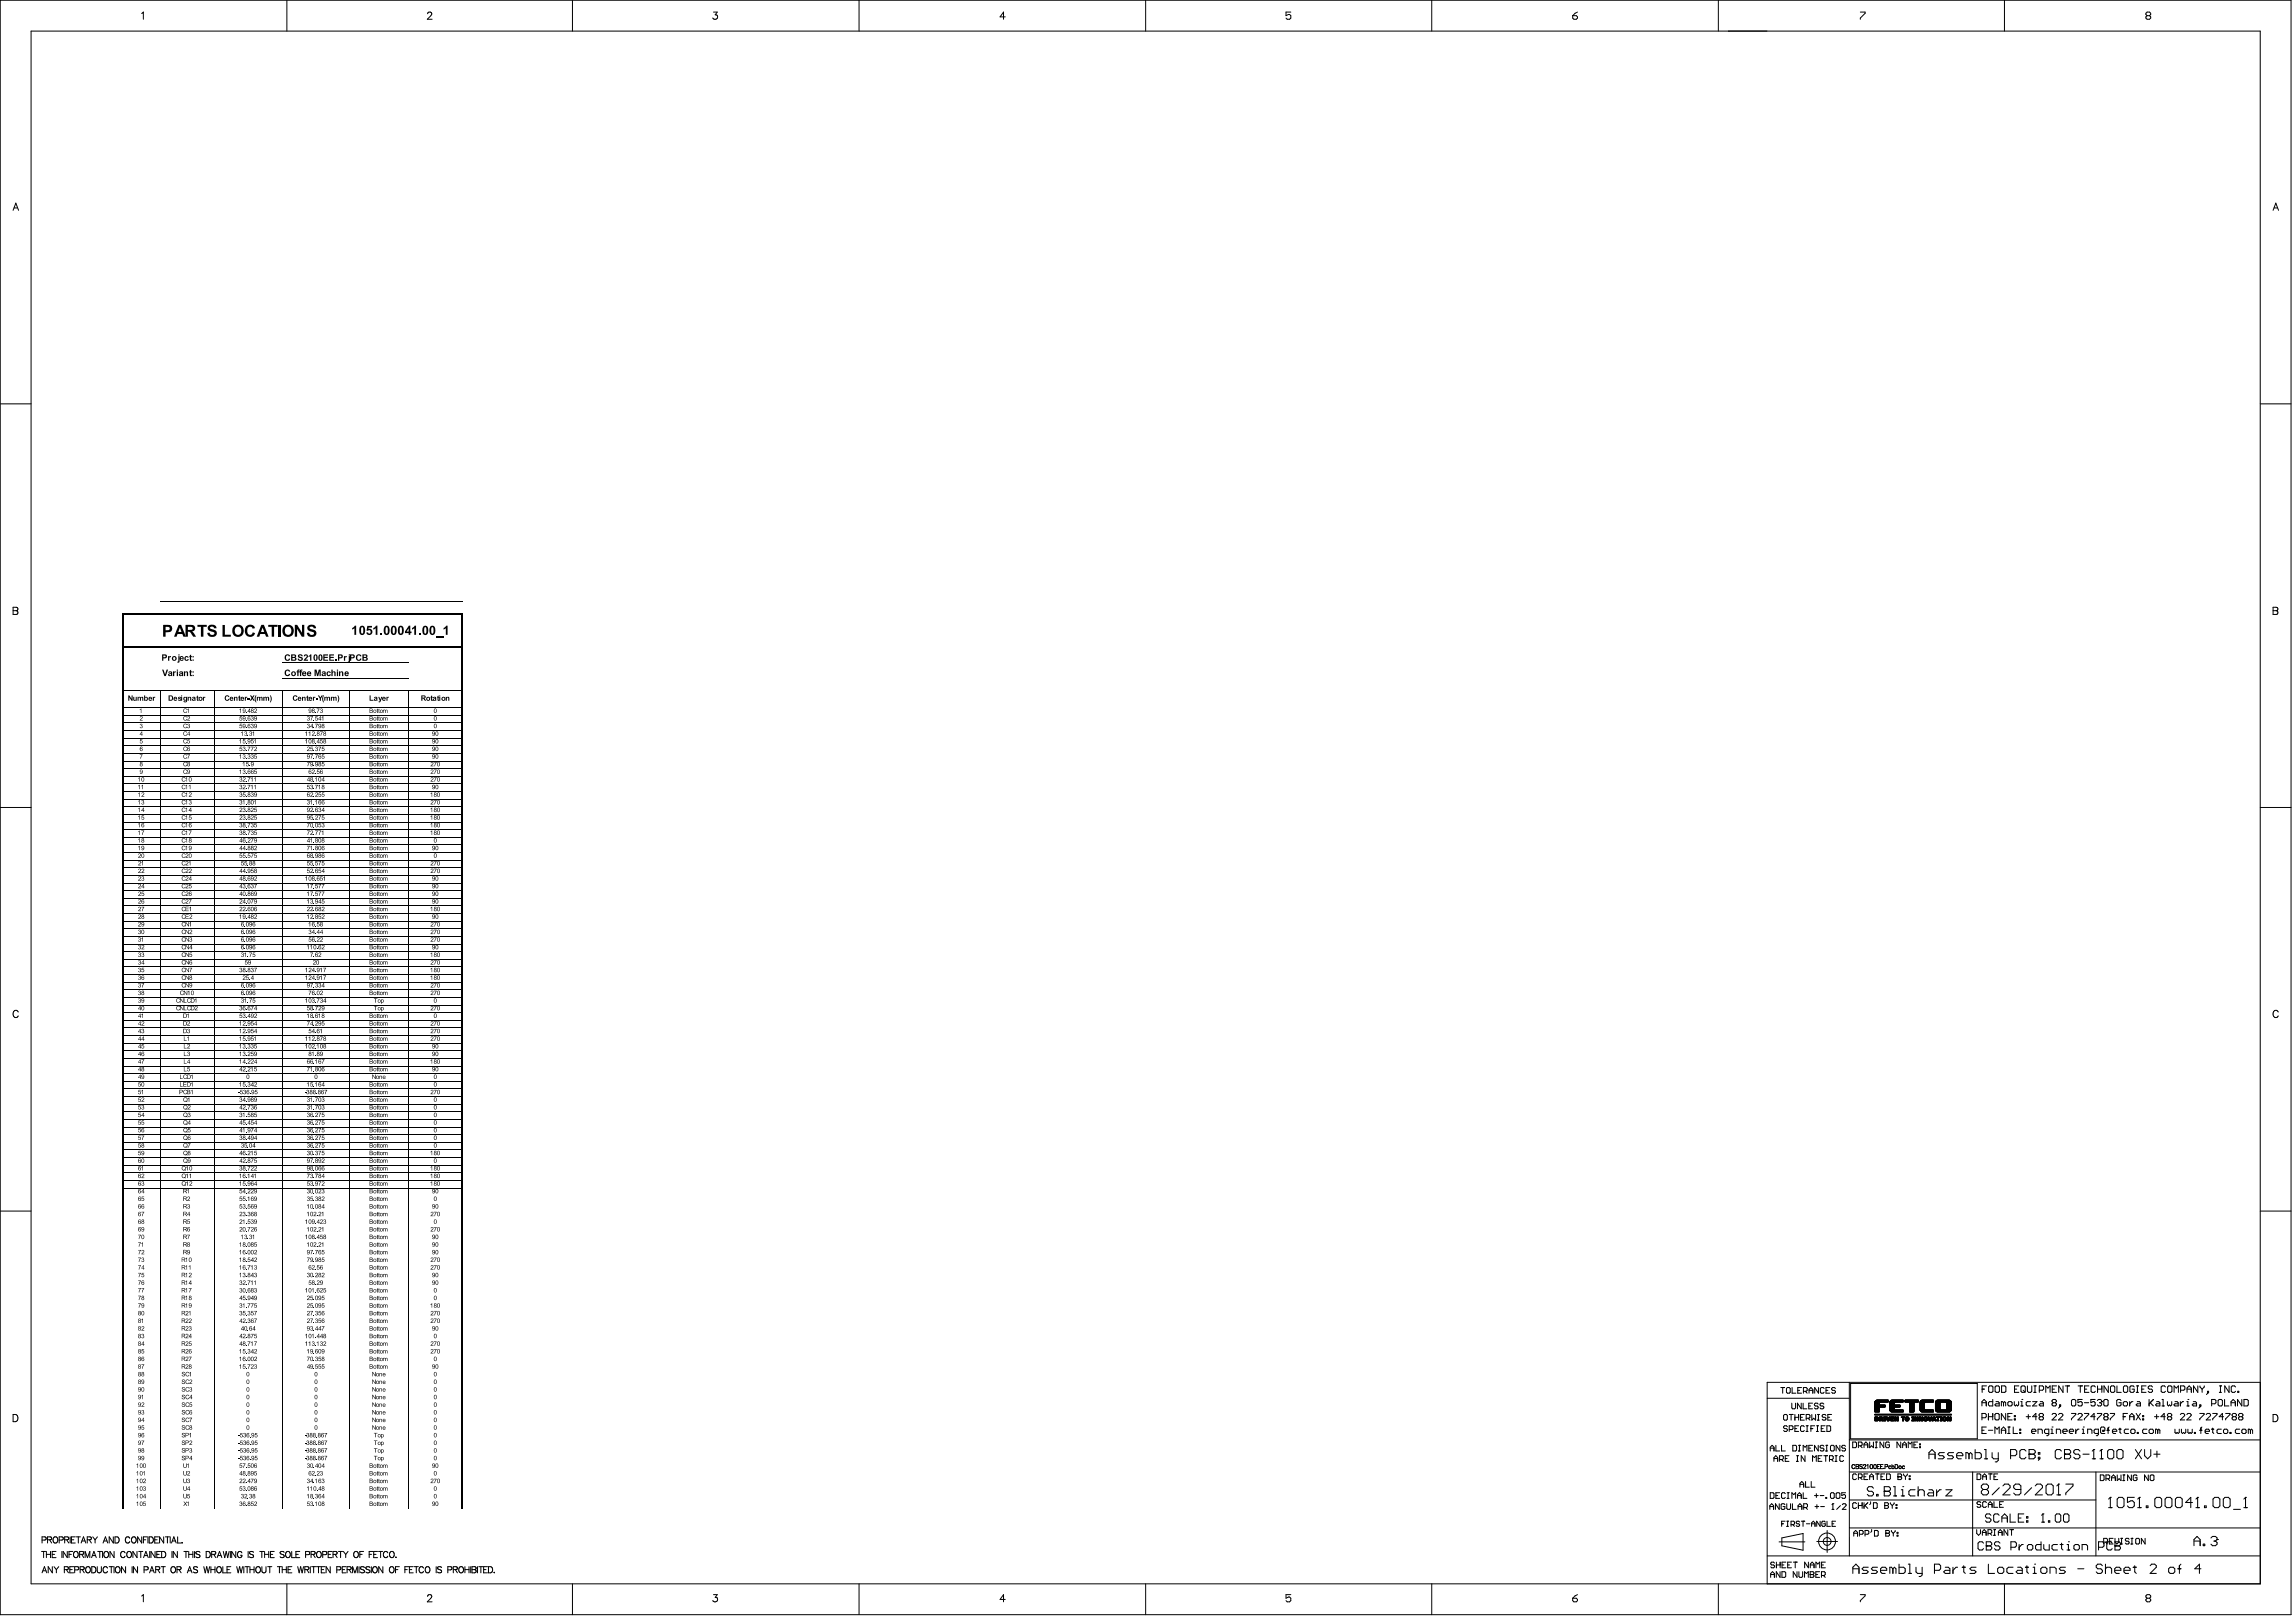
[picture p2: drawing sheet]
<svg xmlns="http://www.w3.org/2000/svg" width="944mm" height="665mm" viewBox="0 0 944 665" stroke-linecap="round" stroke-linejoin="round" font-family="sans-serif">
<g fill="none" stroke="#000" stroke-width=".41">
<path d="M.1 .1h942v663.5h-942zM12.8 12.8h916.6v638.2l-916.6-.1zM58.2 5.5l.7-.5v2.9M118 .1v12.7M175.8 5.7l.6-.7h.6l.5 .5-.4 1-1.4 1.4h2M235.4 .1v12.7M293.4 5h1.5l-.8 1.1a.98 .98 0 0 1 .7 1.6 .98 .98 0 0 1-1.7-.3M353.2 .1v12.7M413.3 6.9h-2.1l1.4-1.9v2.9M471.1 .1v12.7M530.8 5h-2v1.4l1-.5h.5l.5 .5v1l-.5 .5h-1l-.5-.5M588.7 .1v12.7"/>
<path d="M646.7 6.4h1.5l.4 .5v.5l-.4 .5h-1l-.5-.5zM648.6 5l-1.9 1.4M706.6 .1v12.7M710.8 12.8h.1M764.9 5h2v.5l-2 1.9v.5M824.2 .1v12.7M882.9 6.4l-.5-.5v-.4l.5-.5h1l.4 .5v.4l-.4 .5M882.9 6.4l-.5 .5v.5l.5 .5h1l.4-.5v-.5l-.4-.5M882.9 6.4h1M5.4 86.4l1.1-2.9 1.1 2.9M5.8 85.5h1.4M934.7 86.4l1.1-2.9 1.1 2.9"/>
<path d="M935.1 85.5h1.4M.1 166h12.7M929.4 166h12.7M5.4 249.6l1.8 .3 .2 .5-.7 .6 .7 .6-.3 .8-1.7 .1zM5.4 251h1.3M65.8 247.2h124.5M934.7 249.6l1.8 .3 .1 .5-.7 .6 .7 .6-.2 .8-1.7 .1zM934.7 251h1.2M116.2 278.8h51.9M116.2 272.5h51.9M50.8 297.1h139M50.8 290.8h139"/>
<path d="M50.8 294h139M50.8 283.7h139M65.9 283.8v336.2M88 283.8v336.2M116.3 283.8v336.2M143.8 283.8v336.2M168 283.8v336.2M50.8 319h139M50.8 315.9h139M50.8 312.8h139M50.8 309.6h139M50.8 306.5h139"/>
<path d="M50.8 303.4h139M50.8 300.2h139M.1 331.9h12.7M50.8 334.7h139M50.8 331.6h139M50.8 328.5h139M50.8 325.3h139M50.8 322.2h139M50.8 337.9h139M929.4 331.9h12.7M50.8 359.8h139M50.8 356.7h139"/>
<path d="M50.8 353.5h139M50.8 350.4h139M50.8 347.3h139M50.8 344.1h139M50.8 341h139M50.8 378.6h139M50.8 375.5h139M50.8 372.3h139M50.8 369.2h139M50.8 366.1h139M50.8 362.9h139M50.8 397.4h139"/>
<path d="M50.8 394.3h139M50.8 391.1h139M50.8 388h139M50.8 384.9h139M50.8 381.7h139M7.5 416a1.09 1.09 0 0 0-1.2-.8 1.09 1.09 0 0 0-.9 1.2v.7a1.09 1.09 0 0 0 .9 1.1 1.09 1.09 0 0 0 1.2-.7M50.8 419.3h139M50.8 416.2h139M50.8 413.1h139M50.8 409.9h139M50.8 406.8h139M50.8 403.7h139"/>
<path d="M50.8 400.5h139M936.8 416a1.09 1.09 0 0 0-1.3-.8 1.09 1.09 0 0 0-.8 1.2v.7a1.09 1.09 0 0 0 .8 1.1 1.09 1.09 0 0 0 1.3-.7M50.8 438.1h139M50.8 435h139M50.8 431.9h139M50.8 428.7h139M50.8 425.6h139M50.8 422.5h139M50.8 456.9h139M50.8 453.8h139M50.8 450.7h139M50.8 447.5h139"/>
<path d="M50.8 444.4h139M50.8 441.3h139M50.8 478.9h139M50.8 475.7h139M50.8 472.6h139M50.8 469.5h139M50.8 463.2h139M50.8 460.1h139M50.8 466.3h139M.1 497.7h12.7M50.8 488.3h139M50.8 485.2h139"/>
<path d="M50.8 482h139M929.4 497.7h12.7M726.6 574.7h33.8M760.4 568.1v71.4M760.9 568.6h52.1v22.7h-52.1zM770.9 578h4.3M770.9 578.1h4.3M770.9 578.4h1.9M770.9 578.5h1.9M770.9 578.6h1.9M770.9 578.7h1.9M770.9 578.8h1.9"/>
<path d="M770.9 578.9h1.9M770.9 579h1.9M770.9 579.1h1.9M770.9 579.3h1.9M770.9 579.4h1.9M770.9 576.8h1.9M770.9 576.9h1.9M770.9 577h1.9M770.9 577.1h1.9M770.9 577.2h1.9M770.9 577.3h1.9M770.9 577.4h4.1"/>
<path d="M770.9 577.5l4.3 .1M770.9 577.6h4.3M770.9 577.7h4.3M770.9 577.8h4.3M770.9 577.9h4.3M770.9 579.5h1.9M770.9 579.6h1.9M770.9 579.8h1.9M770.9 580h1.9M770.9 576.1h5.6M771 576h5.5M771 575.9h5.5"/>
<path d="M771.1 575.8h5.4M771.2 575.7h5.3M771.4 575.6h5.1M771.5 575.5h4.9M771.7 575.4h4.7M772.8 576.7h-1.9M772.8 576.5l-1.9 .1M772.9 576.5h-2M773.1 576.3l-2.2 .1M775 578.3l-4.1 .1M775.1 578.2l-4.2 .1M776.4 576.3h-5.5"/>
<path d="M776.4 576.2h-5.5M777 578h4.3M777 578.1h4.3M777 578.4h1.9M777 578.5h1.9M777 578.6h1.9M777 578.7h1.9M777 578.8h1.9M777 578.9l1.9 .1M777 579h1.9M777 579.1l2 .1M777 579.3h2.1"/>
<path d="M777 579.3l2.2 .1M777 579.4l5.5 .1M777 576.7h1.9M777 576.9h1.9M777 577h1.9M777 577.1h1.9M777 577.2h1.9M777 577.3h1.9M777 577.4h4.2M777 577.5l4.3 .1M777 577.6h4.3M777 577.7h4.3"/>
<path d="M777 577.8h4.3M777 577.9h4.3M777.1 579.5h5.5M777.1 576.2h5.5M777.1 579.6h5.5M777.1 576h5.5M777.2 579.8h5.4M777.2 576h5.4M777.2 575.9h5.4M777.3 580h5.3M777.3 575.8h5.3M777.3 575.7h5.3"/>
<path d="M777.5 575.6h5.1M777.6 575.5h5M777.8 575.4h4.7M778.9 576.8h-1.9M779 576.5l-2 .1M779.1 576.5h-2.1M779.3 576.3l-2.3 .1M781.1 578.3l-4.1 .1M781.3 578.2l-4.3 .1M782.5 576.3h-5.4M783.3 575.5h5.6M783.3 575.6h5.6"/>
<path d="M783.3 575.7h5.6M783.3 575.8h5.6M783.3 576h5.6M783.3 575.5h5.5M783.3 576.2h5.5M783.4 576.3h5.3M783.4 575.4h5.3M785.1 578h1.9M785.1 578.1h1.9M785.1 578.2h1.9M785.1 578.3h1.9M785.1 578.4h1.9"/>
<path d="M785.1 578.5h1.9M785.1 578.6h1.9M785.1 578.7h1.9M785.1 578.8h1.9M785.1 578.9h1.9M785.1 579h1.9M785.1 579.1h1.9M785.1 579.3h1.9M785.1 579.4h1.9M785.1 576.3h1.9M785.1 576.5h1.9M785.1 576.7h1.9"/>
<path d="M785.1 576.8h1.9M785.1 576.9h1.9M785.1 577h1.9M785.1 577.1h1.9M785.1 577.2h1.9M785.1 577.3h1.9M785.1 577.4h1.9M785.1 577.5h1.9M785.1 577.6h1.9M785.1 577.7h1.9M785.1 577.8h1.9M785.1 577.9h1.9"/>
<path d="M785.1 579.5h1.9M785.1 579.6h1.9M785.1 579.8h1.9M785.1 580h1.9M789.5 578h1.9M789.5 578.1h1.9M789.5 578.2h1.9M789.5 578.3h1.9M789.5 578.4h1.9M789.5 578.5h1.9M789.5 578.6h1.9M789.5 578.7h1.9"/>
<path d="M789.5 578.8h1.9M789.5 578.9h1.9M789.5 579l1.9 .1M789.5 579.1l1.9 .1M789.5 579.3h2M789.5 579.3l2.1 .1M789.5 579.4l5.4 .1M789.5 576.7h1.9M789.5 576.8h1.9M789.5 576.9h1.9M789.5 577h1.9M789.5 577.1h1.9"/>
<path d="M789.5 577.2h1.9M789.5 577.3h1.9M789.5 577.4h1.9M789.5 577.5h1.9M789.5 577.6h1.9M789.5 577.7h1.9M789.5 577.8h1.9M789.5 577.9h1.9M789.5 579.5l5.5 .1M789.5 579.6l5.6 .1M789.6 579.8h5.5M789.6 576h5.5"/>
<path d="M789.6 575.9h5.5M789.7 580h5.4M789.7 575.8h5.4M789.8 575.7h5.3M789.9 575.6h5.2M790 575.5h5M790.3 575.4h4.6M791.4 576.5l-1.9 .1M791.5 576.5h-2M791.7 576.3l-2.2 .1M794.9 576.3h-5.4M795 576.2h-5.5"/>
<path d="M795.1 576.1h-5.6M795.8 578h1.9M795.8 578.1h1.9M795.8 578.2h1.9M795.8 578.3h1.9M795.8 578.4h1.9M795.8 578.5h1.9M795.8 578.6h1.9M795.8 578.7h1.9M795.8 578.8h1.9M795.8 578.9l1.9 .1M795.8 579h1.9"/>
<path d="M795.8 579.1l2 .1M795.8 579.3h2.1M795.8 579.3l2.2 .1M795.8 579.4l6.5 .1M795.8 576.7h1.9M795.8 576.9h1.9M795.8 577h1.9M795.8 577.1h1.9M795.8 577.2h1.9M795.8 577.3h1.9M795.8 577.4h1.9M795.8 577.5h1.9"/>
<path d="M795.8 577.6h1.9M795.8 577.7h1.9M795.8 577.8h1.9M795.8 577.9h1.9M795.9 576.2h6.4M795.9 576l6.4 .1M796 576h6.2M796 575.9h6.2M796.1 580h6M796.1 575.8h6M796.2 575.7h5.8M796.3 575.6h5.6"/>
<path d="M796.4 575.5h5.3M796.6 575.4h4.9M797.7 576.8h-1.9M797.8 576.5l-2 .1M797.9 576.5h-2.1M798.1 576.3l-2.3 .1M800.1 576.3h2.2M800.2 579.4h2.1M800.3 579.3h2M800.3 576.5h2M800.4 579.2h1.9M800.4 576.5h1.9"/>
<path d="M800.4 579.1h1.9M800.4 576.7h1.9M800.5 578h1.8M800.5 578.1h1.8M800.5 578.2h1.8M800.5 578.3h1.8M800.5 578.4h1.8M800.5 578.5h1.8M800.5 578.6h1.8M800.5 578.7h1.8M800.5 578.8h1.8M800.5 578.9h1.8"/>
<path d="M800.5 576.8h1.8M800.5 576.9h1.8M800.5 577h1.8M800.5 577.1h1.8M800.5 577.2h1.8M800.5 577.3h1.8M800.5 577.4h1.8M800.5 577.5h1.8M800.5 577.6h1.8M800.5 577.7h1.8M800.5 577.8h1.8M800.5 577.9h1.8"/>
<path d="M802.2 579.8l-6.2 .1M802.2 579.8h-6.2M802.3 579.6l-6.4 .1M802.3 576.3h-6.4M802.3 579.5l-6.4 .1M929.4 568.1h-202.8v82.9M5.4 581.3h1a1.58 1.58 0 0 1 1 1.5 1.58 1.58 0 0 1-1 1.5h-1zM760.4 591.8h169M770.9 580.1h1.9M770.9 581.3h31.5M770.9 581.4h31.5M770.9 581.5h31.5"/>
<path d="M770.9 581.2h31.5M770.9 580.3h1.8M771 582.6h.4M771 582.7h.4M771 582.8h.4M771 582.9h.4M771 583.1h.4M771 583.2h.4M771 583.4h.4M771 583.6h.4M771 583.6h1.4M771 582.4h1"/>
<path d="M771 582.4l1.2 .1M771 582.5l1.3 .1M771 580.4h1.6M771.8 582.6h.5M771.9 582.7l.5 .1M772 582.8h.4M772 582.9h.4M772 583.4h.4M772 583.1h.5M772.1 583.9l-1.1 .1M772.2 583.9h-1.2M772.3 583.8h-1.3"/>
<path d="M772.4 583.6h-.5M772.5 583.2l-.5 .1M772.8 580.1l-1.9 .1M772.8 582.6h.4M772.8 582.7h.4M772.8 582.8h.4M772.8 582.9h.4M772.8 583.3h1.2M772.8 583.4h.4M772.8 583.6h.4M772.8 582.3l1.1 .1M772.8 582.4l1.2 .1"/>
<path d="M772.8 582.5l1.3 .1M772.8 583.8h.4M772.8 583.9h.4M773.5 583.4h.5M773.6 582.6l.6 .1M773.6 583.4l.5 .1M773.7 583.6h.5M773.7 582.7h.5M773.7 583.6l.5 .1M773.7 583.8h.5M773.8 583.9h.5M773.8 583.1l-1 .1"/>
<path d="M774 583.1h-1.2M774.1 583h-.6M774.2 582.8l-.5 .1M774.5 582.3h.8M774.5 582.4h.8M774.5 582.5h.8M774.5 583.8h.8M774.5 583.9h.8M774.7 582.6h.5M774.7 582.7h.5M774.7 582.8h.5M774.7 582.9h.5"/>
<path d="M774.7 583.1h.5M774.7 583.2h.5M774.7 583.4h.5M774.7 583.6h.5M775.6 582.3h.4M775.6 582.4h.5M775.6 582.5l.5 .1M775.6 582.6h.5M775.6 582.7h.5M775.7 582.8h.5M775.7 582.9l.5 .1M775.8 583.1h.4"/>
<path d="M775.8 583.1h.5M775.8 583.2l.5 .1M775.9 583.4h.4M775.9 583.4l1 .1M776 583.6h.8M776 583.8h.8M776.1 583.9h.6M776.5 583.4h.4M776.5 583.2h.4M776.6 583.1h.4M776.7 582.8h.4M776.7 582.6h.5"/>
<path d="M776.8 582.4h.4M777 583.1h-.4M777.1 582.9l-.5 .1M777.2 582.5l-.5 .1M777.2 582.4l-.5 .1M777.4 580.1h5.2M777.5 580.1h5.1M777.5 582.6h.4M777.5 582.7h.4M777.5 582.8h.4M777.5 582.9l1.1 .1M777.5 583.1h1.1"/>
<path d="M777.5 583.4h.4M777.5 583.6h.4M777.5 583.6l1.2 .1M777.5 582.3h1.2M777.5 582.4h1.2M777.5 582.5h1.2M777.5 583.8h1.2M777.5 583.9h1.2M777.6 580.3h5M777.9 580.4h4.6M778.6 583.2l-1.1 .1M779.1 582.6l.7 .1"/>
<path d="M779.1 582.8h.8M779.1 582.9l.8 .1M779.1 583.1h.9M779.1 583.1h.4M779.1 583.2h.4M779.1 583.4h.4M779.1 583.6h.4M779.1 582.3h.6M779.1 582.4h.6M779.1 582.5l.7 .1M779.1 583.8h.4M779.1 583.9h.4"/>
<path d="M779.6 583.1h.4M779.7 583.2h.9M779.7 583.4h.9M779.8 583.6h.8M779.9 582.8h-.8M779.9 583.8h.7M779.9 583.9h.7M780 583.9h.6M780.2 582.6h.4M780.2 582.7h.4M780.2 582.8h.4M780.2 582.9h.4"/>
<path d="M780.2 583.1h.4M780.2 582.3l.4 .1M780.2 582.4h.4M780.2 582.5h.4M781.8 582.3h1.4M781.8 582.4h1.4M781.8 582.5h1.4M782.3 582.6h.4M782.3 582.7h.4M782.3 582.8h.4M782.3 582.9h.4M782.3 583.1h.4"/>
<path d="M782.3 583.2h.4M782.3 583.4h.4M782.3 583.6h.4M782.3 583.8h.4M782.3 583.9h.4M783.4 583h.4M783.4 583.1h.4M783.4 583.2h.4M783.4 583.4h.4M783.4 582.8h.5M783.4 582.8h.4M783.4 583.4l.5 .1"/>
<path d="M783.4 583.6h.5M783.5 583.6l.5 .1M783.5 583.8h1.3M783.6 582.5h1.1M783.6 583.9h1.1M783.7 583.9h.9M783.7 582.4h.9M784 582.6l-.5 .1M784.4 582.6h.4M784.4 582.7l.5 .1M784.4 583.6h.5M784.5 582.8h.4"/>
<path d="M784.5 583.5h.4M784.5 582.9h.4M784.5 583.1h.5M784.5 583.4h.4M784.8 582.6h-1.3M784.9 583.6l-.6 .1M785 583.2l-.5 .1M785.1 580.1h1.9M785.2 580.3h1.8M785.3 580.4h1.6M786.1 582.3h.8M786.1 582.4h.8"/>
<path d="M786.1 582.5h.8M786.1 583.8h.8M786.1 583.9h.8M786.3 582.6h.4M786.3 582.7h.4M786.3 582.8h.4M786.3 582.9h.4M786.3 583.1h.4M786.3 583.2h.4M786.3 583.4h.4M786.3 583.6h.4M787.3 582.6h.7"/>
<path d="M787.3 582.7l.8 .1M787.3 582.8l.8 .1M787.3 582.9l.8 .1M787.3 583.1h.9M787.3 583.1h.3M787.3 583.2h.3M787.3 583.4h.3M787.3 583.6h.3M787.3 582.3l.5 .1M787.3 582.4h.6M787.3 582.5l.6 .1M787.3 583.8h.3"/>
<path d="M787.3 583.9h.3M787.8 583.1l.4 .1M787.8 583.2h.9M787.9 583.4h.8M787.9 583.4l.8 .1M788 583.6h.7M788.1 583.8h.6M788.1 583.9h.6M788.4 582.6h.3M788.4 582.7h.3M788.4 582.8h.3M788.4 582.9h.3"/>
<path d="M788.4 583.1h.3M788.4 582.3h.3M788.4 582.4h.3M788.4 582.5h.3M789.2 582.6l.7 .1M789.2 582.8h.8M789.2 582.9l.9 .1M789.2 583.1h.9M789.2 583.1h.4M789.2 583.2h.4M789.2 583.4h.4M789.2 583.6h.4"/>
<path d="M789.2 582.4h.6M789.2 582.4l.6 .1M789.2 582.5l.7 .1M789.2 583.8h.4M789.2 583.9h.4M789.7 583.1h.4M789.7 583.2h1M789.8 583.4h.9M789.8 580.1h5.3M789.9 580.1h5.2M789.9 583.6h.8M790 582.8h-.8"/>
<path d="M790 583.6h.7M790 583.8h.7M790 583.9h.7M790.1 583.9h.6M790.1 580.3h4.9M790.3 582.6h.4M790.3 582.7h.4M790.3 582.8h.4M790.3 582.9h.4M790.3 583.1h.4M790.3 582.4h.4M790.3 582.5h.4"/>
<path d="M790.3 580.4h4.6M791 583h.5M791 583.1h.5M791 583.2h.5M791 583.4h.5M791.1 582.8h.4M791.1 583.4l.4 .1M791.1 583.6h.4M791.1 583.6l.5 .1M791.2 583.8h1.2M791.3 582.5h1.1M791.3 583.9h1.1"/>
<path d="M791.4 583.9h.8M791.4 582.4h.8M791.6 582.6l-.5 .1M792 582.6h.5M792.1 582.7l.5 .1M792.1 583.6h.4M792.1 582.8h.5M792.1 583.5h.5M792.2 582.9h.4M792.2 583.1h.4M792.2 583.2h.4M792.2 583.4h.4"/>
<path d="M792.4 582.6h-1.3M792.5 583.7h-.6M792.7 582.3h.5M792.7 582.4h.6M792.8 582.5l.5 .1M792.8 582.6h.5M792.8 582.7h.5M792.9 582.8h.5M792.9 582.9l.5 .1M793 583.1h.4M793 583.1h.5M793 583.2l.5 .1"/>
<path d="M793.1 583.4h.4M793.1 583.4h1M793.2 583.6h.8M793.2 583.8h.8M793.3 583.9h.6M793.7 583.4h.4M793.7 583.2h.4M793.8 583.1h.4M793.8 582.8h.5M793.9 582.6h.5M794 582.4h.4M794.2 583.1h-.4"/>
<path d="M794.3 582.9l-.5 .1M794.4 582.5l-.5 .1M794.4 582.4l-.4 .1M794.4 583.9h.5M794.5 583.8h.4M794.6 583.5h1.4M794.6 583.6h1.5M794.6 583.4h1.4M794.7 583.1h.5M794.8 582.9h.4M794.8 582.8h1M794.9 582.4h.7"/>
<path d="M794.9 582.4h.8M794.9 583.9h-.5M795 583.6l-.5 .1M795.1 583.3h-.5M795.2 583.1l-.5 .1M795.2 582.9l-.5 .1M795.4 582.8l.4 .1M795.4 582.9l.5 .1M795.4 583.1h.5M795.5 583.2h.5M795.6 583.6l.5 .1M795.7 583.8h.5"/>
<path d="M795.7 582.6h-.8M795.7 583.9h.5M795.7 582.6l-.8 .1M796.2 582.3h1.4M796.2 582.4h1.4M796.2 582.5h1.4M796.2 580.1h5.8M796.3 580.1h5.7M796.4 580.3h5.3M796.7 582.6h.4M796.7 582.7h.4M796.7 582.8h.4"/>
<path d="M796.7 582.9h.4M796.7 583.1h.4M796.7 583.2h.4M796.7 583.4h.4M796.7 583.6h.4M796.7 583.8h.4M796.7 583.9h.4M796.7 580.4h4.8M797.8 582.3h.8M797.8 582.4h.8M797.8 582.5h.8M797.8 583.8h.8"/>
<path d="M797.8 583.9h.8M797.9 582.6h.5M797.9 582.7h.5M797.9 582.8h.5M797.9 582.9h.5M797.9 583.1h.5M797.9 583.2h.5M797.9 583.4h.5M797.9 583.6h.5M798.8 582.9h.4M798.8 583.1h.4M798.8 583.2h.4"/>
<path d="M798.8 583.4h.4M798.8 583.6h.5M798.9 583.6l.5 .1M798.9 582.6h1.3M799 583.8h1.2M799 582.5h1.1M799 583.9h1.1M799.1 582.4h.9M799.1 583.9h.9M799.3 582.8h-.5M799.4 582.6l-.5 .1M799.8 582.6h.5"/>
<path d="M799.8 582.7h.5M799.8 583.6h.5M799.9 582.8h.4M799.9 582.9h.4M799.9 583.4h.4M799.9 583.1h.4M799.9 583.2h.4M800.3 583.6l-.6 .1M800.3 583.4l-.4 .1M800.7 582.6h.7M800.7 582.8h.8M800.7 582.9l.9 .1"/>
<path d="M800.7 583.1h1M800.7 583.1h.4M800.7 583.2h.4M800.7 583.4h.4M800.7 583.6h.4M800.7 582.4h.6M800.7 582.4l.7 .1M800.7 582.5l.7 .1M800.7 583.8h.4M800.7 583.9h.4M801.2 583.1l.5 .1M801.3 583.2h.9"/>
<path d="M801.4 583.4h.8M801.4 583.4l.8 .1M801.4 583.6h.8M801.5 583.6h.7M801.5 582.8l-.8 .1M801.5 583.8h.7M801.6 583.9h.6M801.8 582.6h.4M801.8 582.7h.4M801.8 582.8h.4M801.8 582.9h.4M801.8 583.1h.4"/>
<path d="M801.8 582.3h.4M801.8 582.4h.4M801.8 582.5h.4M934.7 581.3h1a1.58 1.58 0 0 1 1 1.5 1.58 1.58 0 0 1-1 1.5h-1zM760.4 616.5h101.4M760.4 605h169M762.7 602.3a.62 .62 0 0 0-.7-.4 .62 .62 0 0 0-.5 .7v.4a.62 .62 0 0 0 .5 .6 .62 .62 0 0 0 .7-.4M763.2 601.9l1 .2 .1 .3-.4 .3 .4 .3-.2 .5-.9 .1zM763.2 602.7h.7M765.8 602.2l-.4-.3-.7 .3 1.1 .9-.4 .5-.7-.2M766.3 602.2l.6-.3 .3 .5-1 1.2h1.1M766.3 602.2v.1"/>
<path d="M767.7 602.2l.4-.3v1.7M769.2 602a.77 .77 0 0 1 .9 .8 .77 .77 0 0 1-.9 .7l-.3-.6zM770.7 602a.77 .77 0 0 1 .9 .8 .77 .77 0 0 1-.9 .7l-.3-.6zM771.9 602.7h.7M773 601.9h-1.1v1.7h1.1M773.3 602.7h.6M774.3 601.9h-1v1.7h1M774.7 603.5h.1M775.1 602.8l1-.1 .1-.6-1.1-.2v1.7M777.6 602.7a.54 .54 0 0 0-.8-.1 .54 .54 0 0 0 0 .8 .54 .54 0 0 0 .8 0M777.9 602.7a.54 .54 0 0 1 .8-.1 .54 .54 0 0 1 0 .8 .54 .54 0 0 1-.8 0M777.9 601.9v1.7"/>
<path d="M779.3 601.9h.5a.9 .9 0 0 1 .6 .9 .9 .9 0 0 1-.6 .8h-.5zM783.2 602.7a.54 .54 0 0 0-.8-.1 .54 .54 0 0 0 0 .8 .54 .54 0 0 0 .8 0M811.1 605v34.5M861.8 605v34.4M726.6 639.5h202.8M731.5 633.7h10.7M732.7 632.1l8.7-1.8v6.8l-8.7-1.8zM747 633.5h8.6M751.3 629v9.1M760.4 628h169M58.2 655.9l.7-.5v2.9M118 650.9v12.7"/>
<path d="M175.8 656.1l.6-.7h.6l.5 .5-.4 1-1.4 1.4h2M235.4 650.9v12.7M293.4 655.4h1.5l-.8 1.1a.98 .98 0 0 1 .7 1.6 .98 .98 0 0 1-1.7-.3M353.2 650.9v12.7M413.3 657.4h-2.1l1.4-2v2.9M471.1 650.9v12.7M530.8 655.4h-2v1.5l1-.5h.5l.5 .5v.9l-.5 .5h-1l-.5-.5M588.7 650.9v12.7M646.7 656.9h1.5l.4 .5v.4l-.4 .5h-1l-.5-.5zM648.6 655.4l-1.9 1.5M706.6 650.9v12.7M764.9 655.4h2v.5l-2 1.9v.5"/>
<path d="M824.2 650.9v12.7M882.9 656.9l-.5-.5v-.5l.5-.5h1l.4 .5v.5l-.4 .5M882.9 656.9l-.5 .5v.4l.5 .5h1l.4-.5v-.4l-.4-.5M882.9 656.9h1"/>
<circle cx="781.3" cy="603.1" r=".56"/>
<circle cx="751.3" cy="633.5" r="3.5"/>
<circle cx="751.3" cy="633.5" r="1.61"/>
</g>
<g fill="none" stroke="#000" stroke-width=".42">
<path d="M732.3 570.3h1.5M733 570.3v2.3M735 570.3h.7l.4 .4v1.5l-.4 .4h-.7l-.4-.4v-1.5zM736.8 576.7v1.9l.4 .4h.7l.4-.4v-1.9M736.9 570.3v2.3h1.5M739.2 571.4h.8M740.6 576.7v2.3l-1.5-2.3v2.3M740.8 570.3h-1.6v2.3h1.6M741.4 576.7v2.3h1.6M741.5 571.8h1.2l.4-.4v-.7l-.4-.4h-1.2v2.3M742.3 571.8l.8 .8M743.7 577.9h.8"/>
<path d="M743.9 571.4h1.5M743.9 572.6v-1.6l.7-.7 .8 .7v1.6M745.3 576.7h-1.6v2.3h1.6M747.6 577.1l-.4-.4h-.8l-.3 .4 .3 .8h.8l.4 .3-.4 .8h-.8l-.3-.4M747.7 570.3v2.3l-1.5-2.3v2.3M749.9 577.1l-.4-.4h-.7l-.4 .4 .4 .8h.7l.4 .3-.4 .8h-.7l-.4-.4M750.1 570.7l-.4-.4h-.8l-.4 .4v1.5l.4 .4h.8l.4-.4M750.8 571.4h.8M752.4 570.3h-1.6v2.3h1.6M754.7 570.7l-.4-.4h-.8l-.3 .4 .3 .7h.8l.4 .4-.4 .8h-.8l-.3-.4M815 577.8v-1.7l.8-.9 .9 .9v1.7M815 576.5h1.7"/>
<path d="M815 570.9h.9M816.8 569.6h-1.8v2.7M817.7 570l.4-.4h.9l.5 .4v1.8l-.5 .5h-.9l-.4-.5zM819.4 575.2v2.6h-1.3l-.5-.4v-.9l.5-.4h1.3M820.4 570l.4-.4h.9l.4 .4v1.8l-.4 .5h-.9l-.4-.5zM820.7 576.1h.9l.5 .4v1.3h-1.4l-.4-.4 .4-.5h1.4M823 569.6h1.4l.4 .4v1.8l-.4 .5h-1.4zM823.8 576.5l-.9-.4v1.7M823.8 576.5l.5-.4 .4 .4v1.3M823.8 576.5v1.3M826 576.1h.9l.5 .4v.9l-.5 .4h-.9l-.4-.4v-.9zM828.3 576.1v1.3l.4 .4 .4-.4 .5 .4 .4-.4v-1.3"/>
<path d="M828.3 570.9h.9M830.1 569.6h-1.8v2.7h1.8M830.9 577.8h.9M830.9 576.1h.5v1.7M831 570l.4-.4h.9l.5 .4v1.8l-.5 .5h-.9l-.4-.5zM831.9 571.4l.9 .9M833.7 569.6v2.2l.4 .5h.9l.4-.5v-2.2M834.9 576.1h-1.3l-.5 .4v.9l.5 .4h1.3M835.8 576.1h1.8l-1.8 1.7h1.8M836.3 569.6h.9M836.3 572.3h.9M836.8 569.6v2.7"/>
<path d="M838.5 571.4h1.4l.4-.5v-.9l-.4-.4h-1.4v2.7M838.9 576.1h.9l.4 .4v1.3h-1.3l-.4-.4 .4-.5h1.3M841.2 572.3v-2.7l.9 .9 .9-.9v2.7M843.9 570.9h.8M844.2 576.5l-.4 .4 .4 .9h.9l.5-.4-.5-.9M844.2 576.5l-.4-.4 .4-.9h.9l.5 .4-.5 .9M844.2 576.5h.9M845.6 569.6h-1.7v2.7h1.7M846.9 577.4h.4v.4h-.4zM847.3 577.8l-.9 .9M848.3 569.6v2.7l-1.8-2.7v2.7M849.2 569.6h1.8"/>
<path d="M850.1 569.6v2.7M851.8 575.6l.4-.4h.9l.4 .4v1.8l-.4 .4h-.9l-.4-.4zM854.5 569.6h1.8M855.4 569.6v2.7M856.2 575.2h-1.8v1.3l.9-.4 .9 .4v.9l-.5 .4h-.8l-.5-.4M857.1 576.5h1.8M857.2 570.9h.8M858.9 569.6h-1.7v2.7h1.7M861.5 575.2h-1.8v1.3l.9-.4 .9 .4v.9l-.4 .4h-.9l-.5-.4M861.6 570l-.4-.4h-.9l-.5 .4v1.8l.5 .5h.9l.4-.5M862.4 575.6l.4-.4h.9l.5 .4-.5 .9M862.5 570.9h1.8"/>
<path d="M862.5 569.6v2.7M863.3 576.5h.4M863.7 576.5l.5 .4-.5 .9h-.9l-.4-.4M864.3 569.6v2.7M865.1 575.6l.4-.4h.9l.4 .4v1.8l-.4 .4h-.9l-.4-.4zM866.9 569.6v2.7l-1.8-2.7v2.7M867.8 570l.4-.4h.9l.5 .4v1.8l-.5 .5h-.9l-.4-.5zM870.5 569.6v2.7h1.7M872.2 575.6l-.5-.4h-.9l-.4 .4v1.8l.4 .4h.9l.5-.4v-.9h-.9M873.5 576.1h.9l.4 .4v.9l-.4 .4h-.9l-.5-.4v-.9zM873.6 569.6h.9l.4 .4v1.8l-.4 .5h-.9l-.5-.5v-1.8zM875.7 576.1v1.7"/>
<path d="M877 576.1h-.4l-.9 .8M877.6 570l-.5-.4h-.9l-.4 .4v1.8l.4 .5h.9l.5-.5v-.9h-.9M878.4 569.6h.9M878.4 572.3h.9M878.8 576.1h.9l.4 .4v1.3h-1.3l-.4-.4 .4-.5h1.3M878.9 569.6v2.7M880.7 570.9h.8M882.4 569.6h-1.7v2.7h1.7M883.7 575.2v2.6M884.1 576.5l1.4 1.3M885.1 570l-.4-.4h-.9l-.5 .4 .5 .9h.9l.4 .5-.4 .9h-.9l-.5-.5M885.5 575.2l-1.8 1.7"/>
<path d="M886.8 576.1h.9l.4 .4v1.3h-1.3l-.5-.4 .5-.5h1.3M889 577.8h.9M889 575.2h.4v2.6M890.4 570l-.4-.4h-.9l-.5 .4v1.8l.5 .5h.9l.4-.5M891.2 576.1v1.3l.5 .4 .4-.4 .4 .4 .5-.4v-1.3M891.3 570l.4-.4h.9l.5 .4v1.8l-.5 .5h-.9l-.4-.5zM894 572.3v-2.7l.8 .9 .9-.9v2.7M894.3 576.1h.9l.5 .4v1.3h-1.4l-.4-.4 .4-.5h1.4M896.5 576.1v1.7M896.6 571.4h1.4l.4-.5v-.9l-.4-.4h-1.4v2.7M897.9 576.1h-.5l-.9 .8M899.2 577.8h.9"/>
<path d="M899.2 576.1h.4v1.7M899.3 572.3v-1.8l.9-.9 .9 .9v1.8M899.3 570.9h1.8M901.9 576.1h.8l.5 .4v1.3h-1.3l-.5-.4 .5-.5h1.3M903.7 569.6v2.7l-1.8-2.7v2.7M904.5 577.4h.5v.4h-.5zM904.6 569.6v.4l.9 .9M905 577.8l-.9 .9M905.5 570.9v1.4M906.4 569.6v.4l-.9 .9M907.7 571.8h.5v.5h-.5zM908.2 572.3l-.9 .8"/>
<path d="M909.4 576.9h1.3l.5-.4v-.9l-.5-.4h-1.3v2.6M912.1 575.6l.4-.4h.9l.4 .4v1.8l-.4 .4h-.9l-.4-.4zM912.6 569.6h.9M912.6 572.3h.9M913 569.6v2.7M914.7 575.2v2.6h1.8M916.6 569.6v2.7l-1.8-2.7v2.7M917.4 577.8v-1.7l.9-.9 .9 .9v1.7M917.4 576.5h1.8M919.2 570l-.4-.4h-.9l-.4 .4v1.8l.4 .5h.9l.4-.5M920.1 571.8h.5v.5h-.5zM921.8 575.2v2.6l-1.8-2.6v2.6"/>
<path d="M922.7 575.2h1.3l.5 .4v1.8l-.5 .4h-1.3zM727.9 596.3v-1.5l.8-.8 .7 .8v1.5M727.9 595.2h1.5M729.4 599.5h1.6M730.2 594v2.3h1.6M731.7 599.8h1.2l.4-.3v-.8l-.4-.4h-1.2v2.3M732.5 599.8l.8 .8M732.5 594v2.3h1.6M733.8 581.3h.8l.3 .4v1.6l-.3 .4h-.8l-.4-.4v-1.6zM734.1 599.5h.7M734.9 586.4l-.3-.4h-.8l-.4 .4 .4 .8h.8l.3 .3-.3 .8h-.8l-.4-.4M735.6 598.3h-1.5v2.3h1.5"/>
<path d="M735.7 587.5h1.2l.4-.3v-.8l-.4-.4h-1.2v2.3M735.7 581.3h1.6M736.5 581.3v2.4M737.2 594h1.2l.3 .4v1.6l-.3 .3h-1.2zM738 587.2h.8M738 581.3v2.4M738 582.5h1.6M738.7 598.3h.8M739.1 598.3v2.3M739.5 596.3h.8M739.5 594h.8M739.6 586h-1.6v2.3h1.6"/>
<path d="M739.6 581.3v2.4M739.9 594v2.3M740.4 582.5h.7M741.4 596.3v-2.3l.8 .8 .8-.8v2.3M741.9 586.4l-.4-.4h-.8l-.3 .4v1.5l.3 .4h.8l.4-.4M741.9 581.3h-1.5v2.4h1.5M742.2 598.3v2.3l-1.6-2.3v2.3M742.7 586h.8M742.7 588.3h.8M742.7 582.9h1.1l.4-.4v-.8l-.4-.4h-1.1v2.4M743.1 586v2.3M743.5 582.9l.7 .8"/>
<path d="M743.8 595.2h.7M744.6 587.2h.8M745 581.3v2.4l.8-.8 .8 .8v-2.4M745.3 594h-1.5v2.3h1.5M746.2 586h-1.6v2.3M746.9 586h.8M746.9 588.3h.8M747.3 586v2.3M747.3 581.3h.8M747.3 583.7h.8M747.6 599.5h.8M747.6 594v2.3l-1.5-2.3v2.3"/>
<path d="M747.7 581.3v2.4M748.9 587.2h.7M749.2 598.3h-1.6v2.3h1.6M749.9 598.3h1.6M750 594.4l-.4-.4h-.8l-.4 .8 .4 .4h.8l.4 .8-.4 .3h-.8l-.4-.3M750.4 586h-1.5v2.3h1.5M750.7 598.3v2.3M750.7 596.3h.8M750.7 594h.8M750.8 581.7l-.4-.4h-.8l-.3 .4 .3 .8h.8l.4 .4-.4 .8h-.8l-.3-.4M751.1 594v2.3M751.2 586h1.2l.3 .4v1.5l-.3 .4h-1.2z"/>
<path d="M751.6 582.5h.8M752.3 599.8h1.1l.4-.3v-.8l-.4-.4h-1.1v2.3M753 599.8l.8 .8M753.1 594h.7l.4 .4v1.6l-.4 .3h-.7l-.4-.3v-1.6zM753.1 581.3h-1.5v2.4h1.5M754.6 598.3h.8M755 598.3v2.3M756.5 594v2.3l-1.5-2.3v2.3M758.1 598.7l-.4-.4h-.8l-.4 .4v1.5l.4 .4h.8l.4-.4M758.9 594.4l-.4-.4h-.8l-.4 .4 .4 .8h.8l.4 .4-.4 .7h-.8l-.4-.3M761.8 592.7h1.2l.4 .4v1.5l-.4 .4h-1.2zM764.1 594.2h1.2l.4-.4v-.7l-.4-.4h-1.2v2.3"/>
<path d="M764.9 594.2l.8 .8M766.5 595v-1.6l.7-.7 .8 .7v1.6M766.5 593.8h1.5M768.8 592.7v2.3l.8-.8 .7 .8v-2.3M771.1 595h.8M771.1 592.7h.8M771.5 592.7v2.3M774.6 592.7v2.3l-1.6-2.3v2.3M776.9 593.1l-.4-.4h-.7l-.4 .4v1.5l.4 .4h.7l.4-.4v-.8h-.8M781.6 592.7v2.3l-1.6-2.3v2.3M782.3 593.8h1.6M782.3 595v-1.6l.8-.7 .8 .7v1.6"/>
<path d="M784.7 595v-2.3l.7 .7 .8-.7v2.3M787 593.8h.8M788.5 592.7h-1.5v2.3h1.5M789.3 594.6h.4v.4h-.4zM789.3 593.4h.4v.4h-.4zM793.2 599.6v-2.6l1.2-1.2 1.3 1.2v2.6M793.2 597.7h2.5M799.5 597h-1.9l-.6 .7 .6 .6h1.3l.6 .6-.6 .7h-1.9M803.3 597h-1.9l-.6 .7 .6 .6h1.3l.6 .6-.6 .7h-1.9M804.6 598.3h2.5v-.6l-.6-.7h-1.3l-.6 .7v1.2l.6 .7h1.3M809.6 597.7l.7-.7 .6 .7v1.9M809.6 597.7l-.6-.7h-.6v2.6"/>
<path d="M809.6 597.7v1.9M812.2 595.8v3.8h1.9l.6-.7v-1.2l-.6-.7h-1.9M815 582.7h1.3l.4-.5v-.8l-.4-.5h-1.3v2.7M815 587.8h.8M816 599.6h1.2M816 595.8h.6v3.8M816.7 586.5h-1.7v2.7h1.7M817.6 580.9v2.7M817.6 582.2h1.8M817.6 587.8h1.8M819.1 597v1.9l.7 .7h1.9M819.4 580.9v2.7"/>
<path d="M820.3 581.4l.4-.5h.9l.5 .5v1.7l-.5 .5h-.9l-.4-.5zM820.3 589.2v-2.7l.9 .9 .9-.9v2.7M821.7 597v3.2l-.7 .6h-.6M822.9 589.2v-1.8l.9-.9 .9 .9v1.8M822.9 587.8h1.8M824.7 580.9v2.7l-1.8-2.7v2.7M825.6 582.2h.9M825.6 586.5h.9M825.6 589.2h.9M826 586.5v2.7M826.7 598.3h1.9l.7-.6v-1.3l-.7-.6h-1.9v3.8M827.4 580.9h-1.8v2.7h1.8"/>
<path d="M827.8 586.5v2.7h1.8M828.3 581.8h.4v.4h-.4zM828.3 583.1h.4v.5h-.4zM830.5 587.4h.4v.4h-.4zM830.5 588.7h.4v.5h-.4zM833.1 596.4l-.7-.6h-1.2l-.7 .6v2.5l.7 .7h1.2l.7-.7M833.1 582.2h1.8M834 581.4v1.7M834.3 595.8h1.9l.7 .6v.6l-.7 .7 .7 .6v.6l-.7 .7h-1.9zM834.3 597.7h1.9M835.4 588.3h1.7l-.4-.9h-.9l-.4 .4v.9l.4 .5h.9M837.6 582.2h-1.8l1.3-1.3v2.7"/>
<path d="M838 589.2v-1.8h1.3l.5 .4v1.4M838.1 597h.7v.7h-.7zM838.1 598.9h.7v.7h-.7zM838.8 599.6l-.7 .6M838.9 582.2l-.4-.4 .4-.9h.9l.4 .5-.4 .8M838.9 582.2h.9M838.9 582.2l-.4 .5 .4 .9h.9l.4-.5-.4-.9M842.4 589.2h-1.3l-.4-.5v-.9l.4-.4h1.3v2.2l-.8 .4M843.3 589.2h.9M843.3 587.4h.5v1.8M843.8 581.4l.4-.5h.9l.5 .5v.4l-1.8 1.8h1.8M845.6 589.2v-1.8h1.3l.4 .4v1.4"/>
<path d="M846.4 581.4l.5-.5h.9l.4 .5v.4l-1.8 1.8h1.8M847.6 596.4l-.6-.6h-1.3l-.6 .6v2.5l.6 .7h1.3l.6-.7M848.2 588.3h1.8l-.5-.9h-.8l-.5 .4v.9l.5 .5h.8M848.9 597.7h1.9M848.9 595.8h1.9l.6 .6v.6l-.6 .7 .6 .6v.6l-.6 .7h-1.9zM850.9 588.3h1.7l-.4-.9h-.9l-.4 .4v.9l.4 .5h.9M851.8 580.9h1.7v.5l-1.7 1.7v.5M853.5 587.4v1.8M854.4 581.4l.5-.5h.8l.5 .5v.4l-1.8 1.8h1.8M854.9 587.4h-.5l-.9 .9M855.2 596.4l-.6-.6h-1.3l-.6 .6v.6l.6 .7h1.3l.6 .6v.6l-.6 .7h-1.3l-.6-.7M856.2 589.2h.9"/>
<path d="M856.2 587.4h.4v1.8M856.5 597.7h2.5M857.1 580.9h1.8v.5l-1.8 1.7v.5M858.4 589.2v-1.8h1.3l.5 .4v1.4M860.3 599.6h1.3M860.3 596.4l.6-.6v3.8M861.5 582.2h-1.8l1.4-1.3v2.7M862.4 580.9h1.8v.5l-1.8 1.7v.5M862.8 589.2h-1.3l-.4-.5v-.9l.4-.4h1.3v2.2l-.8 .4M863.5 599.6h1.2M863.5 596.4l.6-.6v3.8M864.6 587.8h.5v.5h-.5z"/>
<path d="M865.1 588.3l.4-.5v-.9l-.4-.4h-.9l-.5 .4v1.8l.5 .5h1.3M865.5 582.2l-.4-.4 .4-.9h.9l.4 .5-.4 .8M865.5 582.2l-.4 .5 .4 .9h.9l.4-.5-.4-.9M865.5 582.2h.9M866.4 587.8h.9M866.6 596.4l.7-.6h1.2l.7 .6v2.5l-.7 .7h-1.2l-.7-.7zM867.3 586.5l-.5 .4v2.3M867.7 580.9h1.8v.5l-1.8 1.7v.5M868.6 588.3h1.8l-.5-.9h-.9l-.4 .4v.9l.4 .5h.9M870.4 596.4l.7-.6h1.2l.7 .6v2.5l-.7 .7h-1.2l-.7-.7zM871.3 587.4h.9M871.7 586.9v1.8l.5 .5"/>
<path d="M873 582.2h.9M874.8 580.9h-1.8v2.7M875.3 587.4h-1.4l-.4 .4v.9l.4 .5h1.4M875.7 582.2h1.8M875.7 583.6v-1.8l.9-.9 .9 .9v1.8M876.6 587.4h.9l.4 .4v.9l-.4 .5h-.9l-.5-.5v-.9zM878 595.8l2.6 3.8M878.4 580.9l1.7 2.7M878.8 588.7h.4v.5h-.4zM880.1 580.9l-1.7 2.7M880.6 595.8l-2.6 3.8M881 581.8h.5v.4h-.5z"/>
<path d="M881 583.1h.5v.5h-.5zM881.8 595.8v2.5l1.3 1.3 1.3-1.3v-2.5M882.8 587.4h-1.3l-.5 .4v.9l.5 .5h1.3M884.1 587.4h.9l.5 .4v.9l-.5 .5h-.9l-.4-.5v-.9zM885.6 597.7h2.6M885.9 582.2h1.8M886.8 581.4v1.7M886.9 596.4v2.5M887.2 587.8l-.9-.4v1.8M887.2 587.8v1.4M887.2 587.8l.5-.4 .4 .4v1.4M890.3 582.2h-1.7l1.3-1.3v2.7"/>
<path d="M891.7 582.2l-.5-.4 .5-.9h.8l.5 .5-.5 .8M891.7 582.2h.8M891.7 582.2l-.5 .5 .5 .9h.8l.5-.5-.5-.9M894.3 587.4v1.3l.5 .5 .4-.5 .5 .5 .4-.5v-1.3M896.5 581.4l.5-.5h.9l.4 .5v.4l-1.8 1.8h1.8M897 587.4v1.3l.4 .5 .5-.5 .4 .5 .5-.5v-1.3M899.2 581.4l.4-.5h.9l.5 .5v.4l-1.8 1.8h1.8M899.6 587.4v1.3l.5 .5 .4-.5 .5 .5 .4-.5v-1.3M902.3 588.7h.4v.5h-.4zM904.5 580.9h1.8v.5l-1.8 1.7v.5M904.5 587.8h.9M905.4 586.5l-.4 .4v2.3"/>
<path d="M906.7 588.3h1.8l-.4-.9h-.9l-.5 .4v.9l.5 .5h.9M907.2 581.4l.4-.5h.9l.5 .5v.4l-1.8 1.8h1.8M909.4 587.4h.9M909.8 580.9h1.8v.5l-1.8 1.7v.5M909.8 586.9v1.8l.5 .5M913.4 587.4h-1.3l-.5 .4v.9l.5 .5h1.3M914.3 582.2h-1.8l1.3-1.3v2.7M914.7 587.4h.9l.4 .4v.9l-.4 .5h-.9l-.4-.5v-.9zM915.2 580.9h1.7v.5l-1.7 1.7v.5M916.9 588.7h.5v.5h-.5zM918.3 582.2l-.5-.4 .5-.9h.9l.4 .5-.4 .8M918.3 582.2h.9"/>
<path d="M918.3 582.2l-.5 .5 .5 .9h.9l.4-.5-.4-.9M920.9 582.2l-.4-.4 .4-.9h.9l.5 .5-.5 .8M920.9 582.2h.9M920.9 582.2l-.4 .5 .4 .9h.9l.5-.5-.5-.9M920.9 587.4h-1.3l-.4 .4v.9l.4 .5h1.3M922.3 587.4h.8l.5 .4v.9l-.5 .5h-.8l-.5-.5v-.9zM925.4 587.8l-.9-.4v1.8M925.4 587.8v1.4M925.4 587.8l.4-.4 .4 .4v1.4M727.7 619.2h1.6M727.9 613.5h1.2l.3 .4v1.5l-.3 .4h-1.2zM729.4 600.6v-1.5l.8-.8 .8 .8v1.5"/>
<path d="M730.2 614.7h.8M731.6 618v2.3l-1.5-2.3v2.3M731.8 613.5h-1.6v2.3h1.6M733.9 618.4l-.4-.4h-.7l-.4 .4v1.6l.4 .3h.7l.4-.3v-.8h-.7M734.1 613.9l-.4-.4h-.8l-.4 .4v1.5l.4 .4h.8l.4-.4M734.7 618v2l.4 .3h.8l.3-.3v-2M734.9 615.8h.7M734.9 613.5h.7M735.3 613.5v2.3M736.8 615.8v-2.3l.8 .8 .8-.8v2.3M737 618v2.3h1.6M738.7 600.6h.8"/>
<path d="M739.1 614.7h1.6M739.1 615.8v-1.5l.8-.8 .8 .8v1.5M739.3 619.2h1.6M740.1 611.2v-1.5l.8-.8 .8 .8v1.5M740.1 610.1h1.6M741.4 613.5v2.3h1.6M741.7 619.6h1.1l.4-.4v-.8l-.4-.4h-1.1v2.3M742.4 608.9v2.3h1.6M742.4 619.6l.8 .7M744.8 608.9v2.3h1.5M745.3 600.6v-2.3l.8 .8 .7-.8v2.3M746.1 614.7h1.5"/>
<path d="M746.3 619.2h1.6M746.9 613.9v1.5M747.1 618.4v1.6M748.4 614.7h1.6M748.6 619.2h1.6M750.7 615.4h.4v.4h-.4zM753.1 613.5h.7l.4 .4v1.5l-.4 .4h-.7l-.4-.4v-1.5zM753.3 618.4l.4-.4v2.3M754.6 600.6h.8M755.4 613.5h.8l.3 .4v1.5l-.3 .4h-.8l-.4-.4v-1.5zM756.8 618.8l-1.6 1.5M757.5 618.4l.4-.4h.8l.4 .4v.4l-1.6 1.5h1.6"/>
<path d="M758.9 613.5h-1.6v1.2l.8-.4 .8 .4v.7l-.4 .4h-.8l-.4-.4M763.4 606.2l-.4-.4h-.8l-.4 .4v1.5l.4 .4h.8l.4-.4M763.4 618l-.4-.4h-.8l-.4 .4v1.5l.4 .4h.8l.4-.4M764.1 607.3h1.2l.4-.4v-.7l-.4-.4h-1.2v2.3M764.1 617.6v2.3M764.1 618.8h1.6M764.9 607.3l.8 .8M765.7 617.6v2.3M766.5 617.6v2.3M766.5 606.9h.7M766.9 618.8l1.1 1.1M768 605.8h-1.5v2.3h1.5"/>
<path d="M768 617.6l-1.5 1.6M768.8 606.9h1.5M768.8 608.1v-1.6l.8-.7 .7 .7v1.6M769.2 617.2v.8l-.4 .4M770.3 617.6h1.2l.4 .4v1.5l-.4 .4h-1.2zM770.4 611.6l-.7-.6h-1.2l-.7 .6v.7l.7 .6h1.2l.7 .6v.7l-.7 .6h-1.2l-.7-.6M771.1 605.8h1.6M771.6 614.2h.7v.6h-.7zM771.9 605.8v2.3M773.4 606.9h.8M774.8 611h1.9l.6 .6v.7l-.6 .6 .6 .6v.7l-.6 .6h-1.9zM774.8 612.9h1.9"/>
<path d="M775 605.8h-1.6v2.3h1.6M775 617.6h1.1l.4 .4-.4 .8 .4 .7-.4 .4h-1.1zM775 618.8h1.1M775.8 605.8h1.1l.4 .4v1.5l-.4 .4h-1.1zM777.3 617.6v.4l.8 .8M778.1 618.8v1.1M778.6 611h.6v3.8M778.6 614.8h1.3M778.9 617.6v.4l-.8 .8M779.6 618.4h.4v.4h-.4zM779.6 619.5h.4v.4h-.4zM780.4 605.8h1.2l.3 .4-.3 .7 .3 .8-.3 .4h-1.2z"/>
<path d="M780.4 606.9h1.2M781.8 614.8h1.2M781.8 612.3h.6v2.5M782.7 605.8v.4l.8 .7M783.5 606.9v1.2M784.3 605.8v.4l-.8 .7M785 607.7h.4v.4h-.4zM785 606.5h.4v.4h-.4zM787.5 612.3h-1.9l-.7 .6v1.3l.7 .6h1.9M788.7 612.9l.7-.6h1.2l.7 .6v1.9M788.7 611v3.8M793.2 612.3h1.2l.7 .6v1.9h-1.9l-.7-.6 .7-.7h1.9"/>
<path d="M796.3 612.3v2.5M798.2 612.3h-.6l-1.3 1.2M800.1 612.3h2.6l-2.6 2.5h2.6M812.9 605.8h1.2l.4 .4v1.5l-.4 .4h-1.2zM814.5 617.6l-.4-.4h-.8l-.4 .4 .4 .7h.8l.4 .4-.4 .8h-.8l-.4-.4M815.3 606.9h1.5M815.3 608.1v-1.6l.7-.7 .8 .7v1.6M815.4 612.2l-.7-.8v-.7l.7-.7h1.5l.8 .7v.7l-.8 .8M815.4 612.2l-.7 .7v.7l.7 .8h1.5l.8-.8v-.7l-.8-.7M815.4 612.2h1.5M816.8 617.6l-.4-.4h-.8l-.3 .4v1.5l.3 .4h.8l.4-.4M817.6 605.8h1.5"/>
<path d="M817.6 618.3h1.5M817.6 619.5v-1.5l.7-.8 .8 .8v1.5M818.3 605.8v2.3M819.9 606.9h.8M819.9 617.2v2.3h1.5M821.4 605.8h-1.5v2.3h1.5M822.1 611.4l-3 3M822.2 618.3h.8M823.6 610.7l.7-.7h1.5l.7 .7v.7l-2.9 3h2.9M823.8 617.2h-1.6v2.3h1.6M831 612.2h-2.3l-.7-.8v-.7l.7-.7h1.5l.8 .7v2.9l-.8 .8h-1.5l-.7-.8M835.4 611.4l-3 3"/>
<path d="M836.9 610.7l.7-.7h1.5l.7 .7v.7l-2.9 3h2.9M842 610h1.5l.8 .7v2.9l-.8 .8h-1.5l-.7-.8v-2.9zM845.7 614.4h1.5M845.7 610.7l.8-.7v4.4M849.4 610h3v.7l-3 2.9v.8M863.6 606.2h1.2l.4 .4v1.5l-.4 .4h-1.2zM865.9 607.7h1.2l.4-.3v-.8l-.4-.4h-1.2v2.3M866.7 607.7l.8 .8M867 616.1l.7-.7v4.2M867 619.6h1.4M868.3 607.4h1.5M868.3 608.5v-1.5l.7-.8 .8 .8v1.5"/>
<path d="M870.6 606.2v2.3l.8-.8 .7 .8v-2.3M871.3 615.4h1.4l.7 .7v2.8l-.7 .7h-1.4l-.7-.7v-2.8zM872.9 608.5h.8M872.9 606.2h.8M873.3 606.2v2.3M876.4 606.2v2.3l-1.6-2.3v2.3M877.6 615.4h-2.8v2.1l1.4-.7h.7l.7 .7v1.4l-.7 .7h-1.4l-.7-.7M878.7 606.6l-.4-.4h-.7l-.4 .4v1.5l.4 .4h.7l.4-.4v-.7h-.8M879 616.1l.7-.7v4.2M879 619.6h1.4M882.5 618.9h.7v.7h-.7zM883.4 606.2v2.3l-1.6-2.3v2.3"/>
<path d="M884.5 606.2h.8l.4 .4v1.5l-.4 .4h-.8l-.4-.4v-1.5zM886.7 615.4h1.5l.7 .7v2.8l-.7 .7h-1.5l-.7-.7v-2.8zM891 615.4h1.4l.7 .7v2.8l-.7 .7h-1.4l-.7-.7v-2.8zM895.2 615.4h1.4l.7 .7v2.8l-.7 .7h-1.4l-.7-.7v-2.8zM901.5 617.5h-2.8l2.1-2.1v4.2M902.9 619.6h1.4M902.9 616.1l.7-.7v4.2M906.5 618.9h.7v.7h-.7zM910.7 615.4h1.4l.7 .7v2.8l-.7 .7h-1.4l-.7-.7v-2.8zM914.9 615.4h1.4l.7 .7v2.8l-.7 .7h-1.4l-.7-.7v-2.8zM922.6 619.6h1.4M922.6 616.1l.7-.7v4.2"/>
<path d="M17.1 637.6h1.7M17.3 633l1.4-.2 .2-.9-1.6-.3v2.6M17.9 637.6v2.6M19.1 637.6v2.6M19.1 638.8h1.7M19.6 632.8l1.4-.1 .1-.8-1.5-.3v2.6M20.4 632.8l.8 1.4M20.8 637.6v2.6M21.5 638.8h.9M22.3 631.8a1.19 1.19 0 0 1 1.5 1.1 1.19 1.19 0 0 1-1.5 1.1l-.5-.8zM23 637.6h-1.5v2.6h1.5M24.3 633l1.5-.2 .1-.9-1.6-.3v2.6"/>
<path d="M25.4 637.6v2.6M26.6 632.8l1.4-.1 .2-.8-1.6-.3v2.6M27.4 632.8l.9 1.4M27.7 637.6v2.6l-1.7-2.6v2.6M28.4 638.8h.9M28.8 631.6v2.6M29.4 632.8h.9M29.9 637.6h-1.5v2.6M30.5 638l.2-.2a1.19 1.19 0 0 1 1.5 1.1 1.19 1.19 0 0 1-1.5 1.1l-.5-.8zM30.9 631.6h-1.5v2.6h1.5M31.4 631.6h1.7M32.2 631.6v2.6"/>
<path d="M32.7 638.8l1.5-.1 .1-.8-1.6-.3v2.6M33.4 634.2l.9-2.6 1 2.6M33.6 638.8l.8 1.4M33.7 633.3h1.2M35.9 632.8l1.4-.1 .1-.8-1.5-.3v2.6M36.7 632.8l.9 1.4M38 639.3h1.2M38.1 631.6l1 1.2M39.1 632.8v1.4M40.1 631.6l-1 1.2M40.2 637.6h1.7M41 637.6v2.6"/>
<path d="M42.2 637.6v2.6M42.4 634.2l.9-2.6 1 2.6M42.7 633.3h1.3M43.2 637.8a1.19 1.19 0 0 1 1.5 1.1 1.19 1.19 0 0 1-1.5 1.1l-.5-.8zM46.6 631.6v2.6l-1.7-2.6v2.6M46.9 637.6v2.6l-1.7-2.6v2.6M47.3 631.6h.8a1.35 1.35 0 0 1 .9 1.3 1.35 1.35 0 0 1-.9 1.3h-.8zM51.4 638.2a.93 .93 0 0 0-1-.6 .93 .93 0 0 0-.8 1v.6a.93 .93 0 0 0 .8 1 .93 .93 0 0 0 1-.6M52.4 638l.2-.2a1.19 1.19 0 0 1 1.5 1.1 1.19 1.19 0 0 1-1.5 1.1l-.5-.8zM53.4 632.2a.93 .93 0 0 0-1.1-.6 .93 .93 0 0 0-.8 1v.6a.93 .93 0 0 0 .8 1 .93 .93 0 0 0 1.1-.6M54.3 632l.2-.2a1.19 1.19 0 0 1 1.5 1.1 1.19 1.19 0 0 1-1.5 1.1l-.4-.8zM56.3 637.6v2.6l-1.7-2.6v2.6"/>
<path d="M57 637.6h1.7M57.9 637.6v2.6M58.3 631.6v2.6l-1.7-2.6v2.6M59 632.8h.9M59.4 639.3h1.2M60.5 631.6h-1.5v2.6M60.8 631.6v2.6M61.4 631.6h.8a1.35 1.35 0 0 1 .9 1.3 1.35 1.35 0 0 1-.9 1.3h-.8zM61.6 637.6v2.6M63.6 632.8h1M63.8 637.6v2.6l-1.7-2.6v2.6M64.5 638.8h.9"/>
<path d="M65.2 631.6h-1.6v2.6h1.6M66 637.6h-1.5v2.6h1.5M66.5 637.6h.8a1.35 1.35 0 0 1 .9 1.3 1.35 1.35 0 0 1-.9 1.3h-.8zM67.3 631.6v2.6l-1.7-2.6v2.6M68 631.6h1.7M68.8 631.6v2.6M70 631.6v2.6M70.5 634.2l1-2.6 1 2.6M70.7 637.6v2.6M70.9 633.3h1.2M72.9 637.6v2.6l-1.7-2.6v2.6M73 631.6v2.6h1.5"/>
<path d="M74.9 633.9v.3zM75.6 637.6h1.7M76.5 637.6v2.6M77.6 638.8h1.7M77.6 637.6v2.6M79.3 637.6v2.6M80 637.6v2.6M82.2 638l-.6-.4-1.1 .4 .3 .6 1.3 .6 .1 .6-.6 .4-1.1-.4M84.8 637.6h.8a1.35 1.35 0 0 1 .9 1.3 1.35 1.35 0 0 1-.9 1.3h-.8zM87 638.8l1.5-.1 .1-.8-1.6-.3v2.6M87.9 638.8l.8 1.4M89.7 639.3h1.2"/>
<path d="M91.8 637.6l.6 2.6 .6-2.6 .6 2.6 .6-2.6M94.7 637.6v2.6M97 637.6v2.6l-1.7-2.6v2.6M99.5 638.2a.93 .93 0 0 0-1.1-.6 .93 .93 0 0 0-.7 1v.6a.91 .91 0 0 0 .9 1 .91 .91 0 0 0 .9-1h-.6M102 637.6v2.6M104.3 638l-.7-.4-1 .4 .2 .6 1.5 .8v.4l-.7 .4-1-.4M106.8 637.6h1.7M107.7 637.6v2.6M108.8 638.8h1.7M108.8 637.6v2.6M110.5 637.6v2.6M111.2 638.8h1"/>
<path d="M112.8 637.6h-1.6v2.6h1.6M116.9 638l-.6-.4-1.1 .4 .2 .6 1.5 .8v.4l-.6 .4-1.1-.4M117.9 637.8a1.19 1.19 0 0 1 1.5 1.1 1.19 1.19 0 0 1-1.5 1.1l-.5-.8zM119.9 637.6v2.6h1.5M121.7 638.8h.9M123.2 637.6h-1.5v2.6h1.5M125.7 639l1.4-.2 .1-.9-1.5-.3v2.6M127.9 638.8l1.5-.1 .1-.8-1.6-.3v2.6M128.8 638.8l.8 1.4M130.7 637.8a1.19 1.19 0 0 1 1.4 1.1 1.19 1.19 0 0 1-1.4 1.1l-.5-.8zM132.7 639l1.4-.2 .2-.9-1.6-.3v2.6M134.9 638.8h1"/>
<path d="M136.5 637.6h-1.6v2.6h1.6M136.9 638.8l1.5-.1 .1-.8-1.6-.3v2.6M137.8 638.8l.8 1.4M139.2 637.6h1.7M140 637.6v2.6M141.2 637.6l1 1.2M142.2 638.8v1.4M143.1 637.6l-.9 1.2M145.9 637.8a1.19 1.19 0 0 1 1.5 1.1 1.19 1.19 0 0 1-1.5 1.1l-.5-.8zM148 638.8h.9M149.5 637.6h-1.5v2.6M151.8 638.8h1"/>
<path d="M153.4 637.6h-1.6v2.6M153.7 638.8h.9M155.2 637.6h-1.5v2.6h1.5M155.7 637.6h1.6M156.5 637.6v2.6M159.5 638.2a.93 .93 0 0 0-1.1-.6 .93 .93 0 0 0-.8 1v.6a.93 .93 0 0 0 .8 1 .93 .93 0 0 0 1.1-.6M160.4 638l.2-.2a1.19 1.19 0 0 1 1.5 1.1 1.19 1.19 0 0 1-1.5 1.1l-.4-.8zM162.8 639.9v.3zM727.7 620.3v-1.5l.8-.8 .8 .8v1.5M732.6 626.3h.7M734 625.2h-1.4v2.1M734.7 625.2h.7"/>
<path d="M734.7 627.3h.7M735.1 625.2v2.1M736.5 626.6h1l.4-.3v-.7l-.4-.4h-1v2.1M737.2 626.6l.7 .7M739.3 620.3v-1.5l.8-.8 .8 .8v1.5M740 625.6l-.4-.4h-.7l-.3 .4 .3 .7h.7l.4 .3-.4 .7h-.7l-.3-.3M740.7 625.2h1.4M741.4 625.2v2.1M742.8 626.3h1.4M744.9 626.3h1.4M744.9 627.3v-1.4l.7-.7 .7 .7v1.4M748.4 625.2v2.1l-1.4-2.1v2.1"/>
<path d="M750.5 625.6l-.3-.4h-.7l-.4 .4v1.4l.4 .3h.7l.3-.3v-.7h-.7M751.2 625.2v2.1h1.4M753.3 620.3h.8M753.4 626.3h.7M754.8 625.2h-1.4v2.1h1.4M762.2 631.3v-1.5l.8-.8 .8 .8v1.5M762.2 630.2h1.6M764.6 630.6h1.1l.4-.4v-.8l-.4-.4h-1.1v2.3M766.9 630.6h1.1l.4-.4v-.8l-.4-.4h-1.1v2.3M769.6 628.6v.8l-.4 .4M770.8 629h1.1l.4 .4v1.5l-.4 .4h-1.1zM775.4 629h1.2l.4 .4-.4 .8 .4 .7-.4 .4h-1.2z"/>
<path d="M775.4 630.2h1.2M777.7 629v.4l.8 .8M778.5 630.2v1.1M779.3 629v.4l-.8 .8M780 629.8h.4v.4h-.4zM780 630.9h.4v.4h-.4zM812.8 628.7v1.5l.8 .8 .8-.8v-1.5M815.1 631v-1.6l.8-.7 .8 .7v1.6M815.1 629.8h1.6M815.6 634.2l-.6-.5h-1.1l-.5 .5v2.3l.5 .5h1.1l.6-.5M816.7 633.7h1.7l.6 .5v.6l-.6 .6 .6 .5v.6l-.6 .5h-1.7zM816.7 635.4h1.7"/>
<path d="M817.4 630.2h1.2l.4-.4v-.7l-.4-.4h-1.2v2.3M818.2 630.2l.8 .8M818.6 622.8l-.5-.6h-1.1l-.6 .6v.5l.6 .6h1.1l.5 .6v.5l-.5 .6h-1.1l-.6-.6M819.8 631h.7M819.8 628.7h.7M820.2 628.7v2.3M821.7 631v-1.6l.8-.7 .8 .7v1.6M821.7 629.8h1.6M822 622.8l-.5-.6h-1.2l-.5 .6v2.2l.5 .6h1.2l.5-.6M822.4 634.2l-.6-.5h-1.1l-.6 .5v.6l.6 .6h1.1l.6 .5v.6l-.6 .5h-1.1l-.6-.5M823.2 623.9h2.2M823.2 625.6v-2.3l1.1-1.1 1.1 1.1v2.3"/>
<path d="M825.6 628.7v2.3l-1.6-2.3v2.3M826.4 628.7h1.5M826.5 622.2v3.4h2.3M826.9 635.9h1.7l.5-.5v-1.2l-.5-.5h-1.7v3.3M827.1 628.7v2.3M829.9 623.9h1.1M830.2 634.8v2.2M831.9 634.8h-.5l-1.2 1.1M832.2 622.2h-2.3v3.4h2.3M833.3 623.3h.5v.6h-.5zM833.3 625h.5v.6h-.5zM834.2 634.8h1.1l.6 .6v1.1l-.6 .5h-1.1l-.6-.5v-1.1z"/>
<path d="M839.3 633.7v3.3h-1.7l-.6-.5v-1.1l.6-.6h1.7M839.5 625.6h1.1M839.5 622.8l.5-.6v3.4M840.4 634.8v1.7l.5 .5h1.7v-2.2M842.3 625h.6v.6h-.6zM845.7 622.2h1.1l.6 .6v2.2l-.6 .6h-1.1l-.6-.6v-2.2zM846 634.8h-1.7l-.5 .6v1.1l.5 .5h1.7M847.1 634.8h1.2M847.7 634.2v2.3l.6 .5M849 622.2h1.2l.5 .6v2.2l-.5 .6h-1.2l-.5-.6v-2.2zM849.9 637h1.2M849.9 634.8h.6v2.2"/>
<path d="M853.3 634.8h1.2l.5 .6v1.1l-.5 .5h-1.2l-.5-.5v-1.1zM856.1 637v-2.2h1.7l.6 .6v1.6M862.9 635.9h1.7l.6-.5v-1.2l-.6-.5h-1.7v3.3M865 633.8h1.2l.4-.4v-.8l-.4-.3h-1.2v2.3M865.8 633.8l.8 .8M867.3 633.4h.8M868.5 634.2l-.5-.5h-1.2l-.5 .5v2.3l.5 .5h1.2l.5-.5M868.9 632.3h-1.6v2.3h1.6M869.7 633.7h1.6l.6 .5v.6l-.6 .6M869.7 635.4h1.6M869.7 632.3v4.7h1.6l.6-.5v-.6l-.6-.5M871.2 632.3v1.5l-.8 .8-.7-.8"/>
<path d="M872 632.3h.8M872 634.6h.8M872.4 632.3v2.3M875.5 632.6l-.4-.3h-.8l-.4 .3 .4 .8h.8l.4 .4-.4 .8h-.8l-.4-.4M876.2 632.3h.8M876.2 634.6h.8M876.6 632.3v2.3M878.6 632.3h.7l.4 .3v1.6l-.4 .4h-.7l-.4-.4v-1.6zM882 632.3v2.3l-1.5-2.3v2.3M902.1 633.4h2.6M902.1 635.3v-2.6l1.3-1.2 1.3 1.2v2.6M905.9 634.6h.7v.7h-.7z"/>
<path d="M909.1 632.1l.6-.6h1.3l.6 .6v.6l-.6 .7M910.4 633.4h.6M911 633.4l.6 .6v.6l-.6 .7h-1.3l-.6-.7M918.4 620.3h2.8M17.3 646.4l1-2.5 .9 2.5M17.7 645.6h1.2M21.5 643.9v2.5l-1.7-2.5v2.5M22.2 643.9l1 1.2M23.2 645.1v1.3M24.1 643.9l-.9 1.2M26.5 645.1l1.4-.1 .1-.9-1.5-.2v2.5M27.3 645.1l.8 1.3"/>
<path d="M28.7 645.1h1M30.3 643.9h-1.6v2.5h1.6M30.7 645.2l1.5-.1 .1-1-1.6-.2v2.5M33 645.1l1.4-.1 .1-.9-1.5-.2v2.5M33.8 645.1l.8 1.3M35 640.2v-2.6l1 2.6 .9-2.6v2.6M35.7 644a1.19 1.19 0 0 1 1.5 1.2 1.19 1.19 0 0 1-1.5 1.1l-.5-.8zM37.7 640.2l.9-2.6 1 2.6M37.7 643.9h.9a1.35 1.35 0 0 1 .9 1.3 1.35 1.35 0 0 1-.9 1.2h-.9zM40 643.9v1.8l.7 .7 .9-.3 .1-2.2M44.2 644.5a.93 .93 0 0 0-1.1-.6 .93 .93 0 0 0-.7 1v.6a.93 .93 0 0 0 .7 .9 .93 .93 0 0 0 1.1-.6M44.9 643.9h1.7"/>
<path d="M45.7 643.9v2.5M46.9 643.9v2.5M47.7 644.3l.2-.3a1.19 1.19 0 0 1 1.5 1.2 1.19 1.19 0 0 1-1.5 1.1l-.5-.8zM51.6 643.9v2.5l-1.7-2.5v2.5M54.3 643.9v2.5M56.5 643.9v2.5l-1.6-2.5v2.5M59 640.2l1-2.6 1 2.6M59.2 645.2l1.5-.1 .1-1-1.6-.2v2.5M61.5 646.4l1-2.5 .9 2.5M61.9 645.6h1.2M64 645.1l1.5-.1 .1-.9-1.6-.2v2.5M64.9 645.1l.8 1.3"/>
<path d="M66.3 643.9h1.7M67.1 643.9v2.5M70.7 644a1.19 1.19 0 0 1 1.5 1.2 1.19 1.19 0 0 1-1.5 1.1l-.4-.8zM72.8 645.1l1.4-.1 .1-.9-1.5-.2v2.5M73.6 645.1l.9 1.3M77 646.4l1-2.5 1 2.5M77.4 645.6h1.2M81.2 644.3l-.6-.4-1.1 .4 .3 .6 1.4 .8v.4l-.6 .3-1.1-.3M83.8 643.9l.6 2.5 .6-2.5 .6 2.5 .6-2.5M86.7 645.1h1.7M86.7 643.9v2.5M88.4 643.9v2.5"/>
<path d="M89.3 640.2l1-2.6 .9 2.6M89.6 644a1.19 1.19 0 0 1 1.5 1.2 1.19 1.19 0 0 1-1.5 1.1l-.5-.8zM91.6 643.9v2.5h1.5M93.3 645.1h1M94.9 643.9h-1.6v2.5h1.6M97.3 643.9l.6 2.5 .6-2.5 .6 2.5 .6-2.5M100.3 643.9v2.5M100.8 643.9h1.7M101.6 643.9v2.5M102.8 645.1h1.7M102.8 643.9v2.5M104.5 643.9v2.5"/>
<path d="M105.4 644.3l.2-.3a1.19 1.19 0 0 1 1.5 1.2 1.19 1.19 0 0 1-1.5 1.1l-.4-.8zM107.7 643.9v1.8l.7 .7 .9-.3 .1-2.2M110.1 643.9h1.7M110.9 643.9v2.5M114.1 643.9h1.6M114.9 643.9v2.5M116 645.1h1.7M116 643.9v2.5M117.7 643.9v2.5M118.4 645.1h1M120 643.9h-1.6v2.5h1.6M122.4 643.9l.6 2.5 .6-2.5 .6 2.5 .6-2.5"/>
<path d="M125.3 645.1l1.5-.1 .1-.9-1.6-.2v2.5M126.2 645.1l.8 1.3M127.6 643.9v2.5M128.1 643.9h1.7M129 643.9v2.5M130.1 643.9h1.7M131 643.9v2.5M132.1 645.1h1M133.7 643.9h-1.6v2.5h1.6M135.8 643.9v2.5l-1.7-2.5v2.5M138.5 645.2l1.4-.1 .1-1-1.5-.2v2.5M140.7 645.1h1"/>
<path d="M142.3 643.9h-1.6v2.5h1.6M142.7 645.1l1.5-.1 .1-.9-1.6-.2v2.5M143.6 645.1l.8 1.3M145 646.4v-2.5l.9 2.5 1-2.5v2.5M147.6 643.9v2.5M149.9 644.3l-.6-.4-1.1 .4 .2 .6 1.5 .8v.4l-.6 .3-1.1-.3M152.1 644.3l-.6-.4-1.1 .4 .3 .6 1.4 .8v.4l-.6 .3-1.1-.3M152.7 643.9v2.5M153.5 644.3l.2-.3a1.19 1.19 0 0 1 1.5 1.2 1.19 1.19 0 0 1-1.5 1.1l-.5-.8zM157.4 643.9v2.5l-1.7-2.5v2.5M160.6 644a1.19 1.19 0 0 1 1.5 1.2 1.19 1.19 0 0 1-1.5 1.1l-.5-.8zM162.6 645.1h1"/>
<path d="M164.2 643.9h-1.6v2.5M166.5 645.1h.9M168.1 643.9h-1.6v2.5M168.3 645.1h1M169.9 643.9h-1.6v2.5h1.6M170.3 643.9h1.7M171.2 643.9v2.5M174.1 644.5a.93 .93 0 0 0-1-.6 .93 .93 0 0 0-.8 1v.6a.93 .93 0 0 0 .8 .9 .93 .93 0 0 0 1-.6M175.3 644a1.19 1.19 0 0 1 1.5 1.2 1.19 1.19 0 0 1-1.5 1.1l-.5-.8zM179.4 643.9v2.5M181.6 644.3l-.6-.4-1.1 .4 .2 .6 1.5 .8v.4l-.6 .3-1.1-.3M184.1 645.2l1.5-.1 .1-1-1.6-.2v2.5"/>
<path d="M186.4 645.1l1.4-.1 .2-.9-1.6-.2v2.5M187.2 645.1l.9 1.3M189.1 644a1.19 1.19 0 0 1 1.5 1.2 1.19 1.19 0 0 1-1.5 1.1l-.5-.8zM191.2 645.1h1.7M191.2 643.9v2.5M192.9 643.9v2.5M193.6 643.9v2.5M194.1 643.9l1.6 .2 .1 .5-.6 .5 .6 .5-.3 .7-1.4 .1zM194.1 645.1h1.1M196.3 643.9v2.5M196.9 643.9h1.7M197.7 643.9v2.5"/>
<path d="M198.9 645.1h.9M200.4 643.9h-1.5v2.5h1.5M200.9 643.9h.8a1.35 1.35 0 0 1 .9 1.3 1.35 1.35 0 0 1-.9 1.2h-.8zM203.2 646.2v.2zM728.1 648.3v-1.6l.7-.7 .8 .7v1.6M728.1 647.1h1.5M729.7 642.4l-.4-.4h-.8l-.4 .4 .4 .8h.8l.4 .4-.4 .8h-.8l-.4-.4M730.4 643.2h1.6M730.4 642v2.4M731.9 646v2.3l-1.5-2.3v2.3M732 642v2.4M732.7 646h1.2l.4 .3v1.6l-.4 .4h-1.2z"/>
<path d="M732.8 643.2h.7M734.3 642h-1.5v2.4h1.5M735.1 643.2h.8M736.6 642h-1.5v2.4h1.5M737.4 642h1.6M738.2 642v2.4M738.9 646v2.3l-1.5-2.3v2.3M739.7 646v1.9l.4 .4h.7l.4-.4v-1.9M742 648.3v-2.3l.8 .7 .8-.7v2.3M743.6 642v2.4l-1.6-2.4v2.4M744.3 647.1h1.2M744.3 646h1.2l.4 .3-.4 .8 .4 .8-.4 .4h-1.2z"/>
<path d="M744.4 644.4v-1.6l.7-.8 .8 .8v1.6M744.4 643.2h1.5M746.6 647.1h.8M746.7 644.4v-2.4l.8 .8 .7-.8v2.4M748.2 646h-1.6v2.3h1.6M749 647.5h1.1l.4-.4v-.8l-.4-.3h-1.1v2.3M749 643.2h.8M749.7 647.5l.8 .8M750.6 642h-1.6v2.4h1.6M761.9 646.7v-2.6l1.2-1.2 1.3 1.2v2.6M761.9 644.8h2.5M768.2 644.1h-1.9l-.6 .7 .6 .6h1.3l.6 .6-.6 .7h-1.9"/>
<path d="M772 644.1h-1.9l-.6 .7 .6 .6h1.3l.6 .6-.6 .7h-1.9M773.3 645.4h2.5v-.6l-.6-.7h-1.3l-.6 .7v1.2l.6 .7h1.3M778.3 644.8l.7-.7 .6 .7v1.9M778.3 644.8l-.6-.7h-.6v2.6M778.3 644.8v1.9M780.9 642.9v3.8h1.9l.6-.7v-1.2l-.6-.7h-1.9M784.7 646.7h1.2M784.7 642.9h.6v3.8M787.8 644.1v1.9l.7 .7h1.9M790.4 644.1v3.2l-.7 .6h-.6M795.4 645.4h1.9l.7-.6v-1.3l-.7-.6h-1.9v3.8M799.9 644.1h1.2l.7 .7v1.9h-1.9l-.7-.7 .7-.6h1.9"/>
<path d="M803 644.1v2.6M804.9 644.1h-.6l-1.3 1.3M806.8 644.1h1.3M807.5 643.5v2.5l.6 .7M812.5 644.1h-1.9l-.6 .7 .6 .6h1.3l.6 .6-.6 .7h-1.9M817.6 642.9v3.8h2.5M821.4 644.8l.6-.7h1.3l.6 .7v1.2l-.6 .7h-1.3l-.6-.7zM827.7 644.1h-1.9l-.6 .7v1.2l.6 .7h1.9M829.6 644.1h1.3l.6 .7v1.9h-1.9l-.6-.7 .6-.6h1.9M832.8 644.1h1.3M833.4 643.5v2.5l.7 .7M836 646.7h1.2"/>
<path d="M836 644.1h.6v2.6M839.8 644.1h1.2l.7 .7v1.2l-.7 .7h-1.2l-.7-.7v-1.2zM842.9 646.7v-2.6h1.9l.7 .7v1.9M849.3 644.1h-1.9l-.7 .7 .7 .6h1.2l.7 .6-.7 .7h-1.9M854.3 644.8h2.6M864.5 643.5l-.7-.6h-1.2l-.7 .6v.6l.7 .7h1.2l.7 .6v.6l-.7 .7h-1.2l-.7-.7M865.7 644.8l.7-.7h1.2l.7 .7v1.9M865.7 642.9v3.8M869.5 645.4h2.6v-.6l-.7-.7h-1.2l-.7 .7v1.2l.7 .7h1.2M873.3 645.4h2.6v-.6l-.7-.7h-1.2l-.7 .7v1.2l.7 .7h1.2M877.1 644.1h1.3M877.8 643.5v2.5l.6 .7"/>
<path d="M884.1 643.5l.6-.6h1.3l.6 .6v.6l-2.5 2.6h2.5M892.3 644.1h1.3l.6 .7v1.2l-.6 .7h-1.3l-.6-.7v-1.2zM895.5 644.8h1.3M896.8 642.9l-.7 .6v3.2M905 644.8h-2.5l1.9-1.9v3.8"/>
</g>
<g fill="#000">
<path d="M101.4 257.3l.8-.5h1.1a1.79 1.79 0 0 1 1.6 1.4l-1 .2-.5-.7h-1l-.6 .5-.1 1.2a1.17 1.17 0 0 0 .9 1.5 1.17 1.17 0 0 0 1.4-1l.9 .4-1 1.2-1.3 .3-1.4-.8-.5-2zM151.1 257.2h1.9v.7h-1.4l-.1 .6h1l.6 .9-.2 1.1-.7 .5-1.1-.2-.5-.6 .7-.3 .7 .5 .4-.6-.4-.8-1.3 .2zM66.7 275.2h.5l.7 2 .6-2h.6l-.9 2.7h-.6zM69.1 269.7h.5v.3l.3-.4 .4 .1-.1 .5-.5 .1-.1 1.3h-.5zM71.1 275.9h.5v.3l.3-.3 .5 .1-.2 .4-.5 .1-.1 1.4h-.5zM75.6 275.9h.5v.3l.4-.3 .6 .1 .2 1.9h-.5l-.1-1.6-.6 .3v1.3h-.5zM76.1 269.8l.5-.2 .8 .2 .2 .5-1-.3-.3 .4 .3 .8 1-.3-.2 .5-.9 .2-.5-.2-.2-1zM78.1 269.3l.5-.3v.7h.3v.4h-.3v1h.3v.5l-.8-.2v-1.3h-.3zM78.1 275.5l.5-.3v.7h.3v.4h-.3v1.1h.3v.5l-.8-.2v-1.4h-.3zM81.2 256.8h3.8v.8h-1.4v4.1h-1v-4.1h-1.4zM85.8 257.2l.8-.4h1.3l.8 .4 .3 1-.9 .1-.4-.6-.7-.2a.59 .59 0 0 0-.6 .8 .59 .59 0 0 0 .9 .3l1.6 .8 .3 .7-.3 1-1.3 .7-1.6-.3-.8-1.4 1-.1a1.03 1.03 0 0 0 .9 1 1.03 1.03 0 0 0 1.1-.8l-2.4-1.1-.4-.8zM91.5 256.9h1v4h2.4v.8h-3.4z"/>
<path d="M110.3 256.8h3.8v.8h-1.4v4.1h-1v-4.1h-1.4zM114.3 256.8h1v4.9h-1zM117.4 269.2l.7-.3 1 .3 .2 .5-.5 .1-.7-.4-.5 .6 .1 .9 .4 .3 .7-.6 .5 .2-.3 .6-1 .2-.7-.3-.3-1.3zM117.4 275.5l.7-.3 1 .3 .2 .5-.5 .1-.7-.5-.5 .6 .3 1.2h.6l.3-.5 .5 .2-.3 .6-.9 .2-.8-.4-.3-1.2zM121.2 256.8h1l2 3.3v-3.3h.9v4.9h-1l-1.9-3.2v3.2h-1zM122.4 275.3l.9-.1-.1 .4h-.5v.3h.4v.4h-.4v1.6h-.5v-1.6h-.3zM122.7 269.2l1-.3 .7 .5 .1 .3-1-.4-.5 .2 1.4 .9 .1 .6-.4 .5-.7 .2-.8-.4-.2-.6h.5l.4 .5 .7-.3-1.3-.8zM123.5 275.3l.9-.1-.1 .4-.5 .1 .4 .2v.4h-.4v1.6h-.5v-1.6h-.2zM126.6 257.3l.8-.5h1.2l.7 .2 .6 .7 .1 .5-1 .1-.5-.7-1.2 .2 .2 .6 2.2 .8 .4 .7-.2 1.2-1.3 .7-1.7-.3-.7-1.4 .9-.1 .4 .7 .7 .3a.71 .71 0 0 0 .9-.8 .71 .71 0 0 0-1-.6l-1.3-.5-.3-.4-.2-.7zM125.2 269.2l.8-.3 .5 .3 .1 .9-1 1h1v.5h-1.7l1.2-1.8-.2-.4-1 .3zM126.9 269.6l1.1-.7v2.7h-.5v-1.9l-.6 .3zM129.3 275.2h.8l.5 1.8 .5-1.8h.8v2.7h-.5v-2.1l-.5 2.1h-.5l-.6-2.1v2.1h-.5z"/>
<path d="M132.9 268.9h2v.5h-1.5v.6h1.4v.4h-1.4v.7h1.5v.5h-2zM135.4 268.9h1.9v.5h-1.4v.6h1.3v.4h-1.3v.7h1.5v.5h-2zM134.6 276l.9-.1 .5 .4 .1 .2-1-.2-.3 .3 .2 .8 1.1-.2-.4 .6-.6 .1-.7-.4-.2-.7zM136.3 275.2h.5v1l.4-.3 .7 .2 .1 1.8h-.5l-.2-1.6-.5 .3v1.3h-.5zM137.8 271.1h.5v.5h-.5zM139.4 275.9h.5v.3l.4-.3 .7 .2 .2 1.8h-.5l-.3-1.6-.5 .2v1.4h-.5zM141.4 269.7h.5v.3l.3-.4 .4 .1-.1 .5-.5 .1-.1 1.3h-.5zM144.8 258.1l1.1-.9h.5v3.7h-.7v-2.7l-.9 .6zM146.7 269.2l.7-.3 1 .3 .2 .5-.5 .1-.3-.4-.6 .1-.3 .8 .1 .6 .4 .3 .7-.6 .5 .2-.3 .6-1 .2-.6-.3-.4-1zM153.5 258.1l1.1-.9h.6v3.7h-.7v-2.7l-1 .6zM156.4 260.2h.7v.7h-.7zM169.4 258.1l1.1-.9h.6v3.7h-.7v-2.7l-1 .6z"/>
<path d="M172.3 260.2h.7v.7h-.7zM179.5 261.5h3v.5h-3zM182.4 258.1l1-.9h.6v3.7h-.7v-2.7l-.9 .6zM52.8 285.8h.4l.9 1.5v-1.5h.4v2.2h-.4l-.9-1.4v1.4h-.4zM54.8 286.4h.4l.1 1.3 .5-.2v-1.1h.4v1.6l-1.3-.1zM56.6 286.4l.3 .2 1.8-.2 .2 1.6h-.4l-.1-1.3-.4 .2v1.1h-.5l-.1-1.3-.4 .2v1.1h-.4zM57.7 297.6l.5-.1 .3 .3-.2 .5 .3 .6-.3 .3-.8-.2 .2-.3 .4 .4 .3-.3-.5-.4 .4-.4-.1-.3-.7 .2zM57.4 291.6l.7-.4v1.8h-.2v-1.4l-.4 .3zM57.7 294.4l.9 .2v.5l-.8 .8 .9 .2h-1.3l1-1.2-.2-.4-.7 .4zM62.8 286.4h1.1l-.2 .4-.4 .1v1.1h-.5zM73.4 286.5l1.1 .1 .1 .2h-1l1 .5-.2 .6-1.1-.1-.2-.3 1.1 .1-1-.5zM75.8 297.5h.7l.5 .4-1-.3-.3 .4 .2 1 1.1-.3-.5 .5h-.7l-.4-.4v-.9z"/>
<path d="M75.7 294.4l.7-.1 .5 .3-.2 .3-.7-.4-.4 .6 .4 .9 1-.4-.3 .4-.6 .2-.5-.3-.2-.7zM75.7 291.3l.8-.1 .4 .3-.2 .2-.7-.3-.3 .4 .2 1 1.1-.4-.4 .6h-.8l-.4-.5zM77.1 297.6l.6-.1 .3 .3-.2 .5 .3 .5-.3 .4-.8-.2 .2-.3 .4 .4 .3-.2-.1-.5h-.4l.4-.6-.4-.2-.4 .3zM77 291.6l.6-.4v1.8h-.2v-1.4l-.4 .3zM77.1 294.5l.5-.2 .5 .3v.5l-.8 .8 .8 .2h-1.1l.9-1.2-.2-.4-.7 .4zM77.2 286.4h.4v.3l.4-.3 .5 .1 .2 1.5h-.5l-.1-1.3-.5 .2v1.1h-.4zM80.9 286.1l.5-.3v.6h.2v.3h-.2v.9l.3 .4-.7-.1zM83.4 286.4h1.1l-.1 .4h-.5l-.1 1.2h-.4zM92.7 286l1-.2 .5 .3 .1 .3-.4 .1-.6-.4-.5 .6 .4 .9h.4l.3-.4 .4 .1-.4 .6-.6 .1-.8-.4-.1-.8zM96.2 286.4l1.4 .2 .1 1.4h-.5l-.1-1.3-.5 .2v1.1h-.4zM98.7 297.5h.9l-.8 .2v.5l.5-.1 .3 .4-.4 .8-.7-.3 .2-.2 .4 .3 .3-.3-.1-.5-.8 .1zM98.7 294.3h.9l-.8 .3v.5l.4-.2 .4 .5-.4 .8-.7-.4 .2-.1 .4 .3 .3-.3-.2-.6-.7 .2z"/>
<path d="M98.2 286.1l.4-.3v.6h.3l-.3 1.3 .3 .3-.7-.2zM98.5 291.6l.6-.4v1.8h-.2v-1.4l-.4 .3zM100.7 286.4h1l-.1 .4-.4 .1-.1 1.1h-.4zM101.1 299l.3 .2zM101.1 295.9l.3 .2zM101.1 292.7l.3 .3zM101.8 287h.8v.4h-.8zM102.8 285.8h.5l.4 .6 .5-.6h.5l-.7 1.1 .8 1.1h-.6l-.5-.8-.5 .8h-.5l.7-1.1zM103.4 297.5l.8 .2-.2 .6 .3 .5-.4 .5-.7-.4 .2-.2 .2 .4 .5-.2-.1-.5h-.4l.4-.4-.1-.3-.7 .2zM103.4 294.4l.5-.1 .3 .4-.2 .4 .3 .6-.4 .5-.7-.5 .6 .3 .3-.3-.1-.4h-.4l.4-.7-.8 .2zM105.2 285.8h.3l-.4 1.3 .4 1.6-.4-.1-.4-1.1zM105.6 286.4h2.2l.2 1.6h-.5l-.1-1.3-.4 .3v1h-.4l-.2-1.3-.4 .3v1h-.4z"/>
<path d="M104.8 291.3l.4-.1 .5 .4-.9 1.2 .9 .2h-1.2l.9-1.2-.1-.4-.8 .3zM108.3 286.4h2.2l.2 1.6h-.5l-.1-1.3-.4 .2v1.1h-.4l-.2-1.3-.4 .2v1.1h-.4zM111 285.8h.3l.4 1.1-.4 1.8h-.3l.3-1.4zM120.7 286l1-.2 .5 .3 .1 .3-.4 .1-.6-.4-.5 .6 .3 .9h.5l.3-.4 .4 .1-.4 .7-1.3-.2-.2-1.1zM124.2 286.4h.4v.3l.4-.3 .6 .2 .1 1.4h-.5l-.1-1.3-.4 .2-.1 1.1h-.4zM126.4 297.6l.7-.1 .2 .4-.2 .4 .3 .5-.4 .5-.8-.4 .2-.2 .3 .4 .4-.2-.1-.5h-.4l.5-.6-.9 .1zM126.5 294.4l.5-.1 .3 .4-.2 .4 .3 .6-.5 .5-.7-.5 .6 .3 .3-.3-.1-.4h-.4l.5-.7-.9 .2zM126.2 286.1l.4-.3v.6h.3v.3h-.3v.9l.3 .4-.7-.1v-1.2h-.2zM127.6 294.3h1.1l-.7 1.8h-.2l.1-.6 .6-.9h-.9zM128.9 299l.2 .2zM128.9 295.9l.2 .2zM128.7 286.4h1l-.1 .4h-.4l-.1 1.2h-.4z"/>
<path d="M129.6 297.5h1.1l-.6 1.7h-.3v-.3l.6-1.2zM129.8 294.3h.9l-.7 .3-.2 .5 .6-.2 .3 .4-.4 .9-.7-.5 .6 .3 .3-.3-.2-.6-.7 .2zM129.6 292.7l.2 .3zM129.8 287h.8v.4h-.8zM130.2 291.2h1.2l-.7 1.8h-.2l.1-.6 .5-1zM130.7 285.8h.5l.5 .9 .6-.9h.5l-.8 1.3v.9h-.5v-.9zM131.8 291.3l.6-.1 .3 .4-.3 .4 .4 .6-.5 .4-.7-.4 .6 .3 .3-.3-.1-.4-.4-.1 .4-.3v-.4l-.8 .2zM132.3 294.7l.6-.4v1.8h-.2v-1.4l-.4 .3zM132.9 285.8h.3l-.3 1 .3 1.9-.4-.3-.3-1.1zM133.4 286.4l2.2 .1 .1 1.5h-.4l-.1-1.3-.4 .2-.1 1.1h-.4l-.1-1.3-.4 .2v1.1h-.4zM136.1 286.4h2.1l.2 1.6h-.4l-.2-1.3-.4 .3v1h-.4l-.1-1.3-.4 .2v1.1h-.4zM138.7 285.8h.4l.4 1.2-.5 1.7h-.3l.4-1.2z"/>
<path d="M152 285.8h.4v1.8h1.1v.4h-1.5zM155 297.6l.3-.1 .2 .4-.2 .2 .2 1.2-.5-.3zM155 294.5l.3-.2 .2 .5-.2 .2 .1 1.2-.4-.3zM155 291.4l.3-.2 .2 .5-.1 1.3-.4-.2zM155.5 286.4h.5l.4 1.1 .4-1.1h.4l-.8 2.1-.4 .2-.3-.4 .5-.3zM155.7 297.6l.2-.1v.4h.3l-.3 .2 .3 1.2-.5-.2zM155.7 294.5l.2-.2v.5h.3l-.3 .2 .2 1.2-.4-.2zM155.7 291.4l.2-.2v.5h.3l-.3 .2 .2 1.1-.4-.2zM157.6 297.9l.2 .2 1.4-.1 .1 1.2-.4-1.1-.3 .2v.9h-.3l-.2-1.1-.3 .2-.2 .9zM157.6 294.8l.2 .2 1.4-.1 .1 1.2-.4-1.1-.3 .2v.9h-.3l-.1-1.1-.4 .1-.2 1zM157.6 291.7l.2 .2 .3-.3 .4 .3 .7-.2 .1 1.3-.3-1.1-.4 .2v.9h-.3v-1l-.4-.1-.3 1.1zM158.9 286.4h1l-.6 .6v1h-.4z"/>
<path d="M177.2 286.1l.5-.3v.6h.3v.3h-.3v1h.3v.3l-.7-.1-.1-1.2h-.2zM179.9 286.1l.4-.3v.6h.3l-.3 1.1 .4 .5-.8-.2zM183.3 286.4l1.4 .2 .1 1.4h-.5l-.1-1.3-.5 .2v1.1h-.4zM57.4 310h1.2l-.6 1.8h-.3v-.3l.6-1.3zM57.7 303.8h.9l-.7 .2-.2 .4 .4-.1 .5 .4-.4 .8-.7-.3 .2-.2 .4 .4 .3-.3-.2-.6-.7 .2zM75.7 307l.6-.2 .5 .3 .2 .3h-.3l-.7-.3-.4 .6 .5 .8 .9-.4-.4 .5h-.8l-.4-.4zM75.7 310.2l.8-.2 .4 .3-.2 .2-.5-.3-.5 .4 .2 1 1.1-.3-.4 .5h-.8l-.4-.5zM75.7 313.2l.7-.1 .5 .3-.2 .3-.7-.4-.3 .4 .2 1 1.1-.3-.4 .5h-.8l-.4-.4zM75.8 316.3h.7l.5 .4-1-.3-.3 .4 .2 1 1.1-.3-.5 .6-.7-.1-.4-.4v-.9zM75.7 300.8l.7-.2 .5 .4-.2 .1-.7-.3-.3 .3 .2 1.1 1.1-.4-.3 .5-.7 .1-.4-.3-.2-.7zM75.6 303.9l.8-.2 .4 .3 .2 .2-.3 .1-.3-.4-.5 .1-.3 .5 .4 .8 1-.3-.3 .5h-.9l-.4-.4zM77 310h1.1l-.7 1.8h-.2l.1-.6 .5-1z"/>
<path d="M77.2 303.8h.9l-.8 .2v.4h.6l.2 .4-.4 .7-.7-.3 .2-.2 .4 .4 .3-.3-.3-.6-.6 .2zM98.7 306.9h.9l-.8 .2v.5l.5-.1 .3 .4v.5l-.5 .3-.6-.4 .2-.1 .5 .3 .2-.3-.2-.5-.7 .1zM98.5 310.4l.6-.4v1.8h-.2v-1.4l-.4 .3zM98.5 316.7l.6-.4v1.8h-.2v-1.4l-.4 .2zM98.5 304.2l.6-.5v1.8h-.2v-1.4l-.4 .3zM100.1 306.9l.8 .3-.3 .5 .4 .6-.6 .4-.6-.5 .7 .3 .2-.3-.5-.4 .4-.7-.8 .2zM100 310.1l.4-.1 .5 .3-.3 .5 .4 .6-.4 .4-.7-.1-.1-.3 .7 .2 .2-.3-.5-.3 .4-.7-.8 .1zM100 316.4l.8 .1-.2 .6 .4 .6-.3 .4-.9-.3 .2-.3 .4 .4 .3-.3-.5-.4 .4-.7-.8 .2zM100 303.8h.9l-.7 .2-.1 .4h.5l.4 .3-.4 .8-.8-.4 .6 .3 .3-.3-.2-.6-.7 .2zM99.1 301l.7-.4v1.8h-.2v-1.4l-.5 .3zM99.8 313.6l.6-.5v1.8h-.2v-1.4l-.4 .3zM100.7 300.7l.8 .1-.2 .6 .3 .6-.3 .4-.8-.2-.1-.3 .6 .3 .4-.2-.5-.5 .4-.6-.8 .2z"/>
<path d="M101.1 317.8l.3 .3zM101.1 311.5l.3 .3zM101.1 308.4l.3 .3zM101.1 305.3l.3 .2zM101.3 313.2h.9l-.7 .2-.1 .4 .9 .2v.5l-.3 .4h-.6l-.3-.4 .7 .3 .3-.4-.2-.4-.7 .1zM101.8 302.2l.3 .2zM101.8 319.4h1.2l-.7 1.8h-.2v-.6l.6-1zM101.8 306.9h1.2l-.7 1.8h-.2v-.6l.6-1zM102 310.1l.9 .1-.3 .6 .4 .6-.4 .4-.8-.3 .2-.2 .3 .3 .4-.2-.1-.4h-.4l.4-.4v-.4l-.8 .2zM102.5 314.7l.2 .2zM102.7 300.7l.5-.1 .4 .4-.3 .4 .4 .6-.5 .4h-.5l-.2-.4 .4 .2 .5-.2-.1-.4-.4-.1 .4-.6-.8 .2zM103.2 306.9h1.1l-.7 1.8h-.2l.1-.7 .5-.9z"/>
<path d="M103.3 310.2l.5-.2 .4 .3-.2 .5 .3 .5-.2 .5-.9-.2v-.3l.4 .3 .5-.2-.2-.4h-.3l.4-.7-.8 .1zM103.4 303.8h.8l-.7 .2-.1 .4h.6l.3 .3-.4 .8-.7-.3 .6 .2 .3-.4-.3-.5-.6 .2zM103.8 301l.7-.4v1.8h-.3v-1.4l-.4 .3zM104.7 310h.9l-.7 .2-.1 .5h.6l.3 .3-.5 .8-.7-.3 .2-.2 .5 .3 .2-.3-.3-.5-.6 .2zM104.7 316.3h.9l-.7 .2-.1 .5 .5-.1 .4 .4-.5 .8-.7-.3 .2-.2 .4 .3 .3-.3-.2-.5-.7 .1zM104.5 304.2l.6-.5v1.8h-.2v-1.4l-.4 .3zM104.8 306.9l.8 .2v.6l-.8 .8 .9 .2h-1.2l.9-1.2-.2-.5-.7 .4zM125.5 301l.7-.4v1.8h-.2v-1.4l-.5 .3zM125.5 304.2l.7-.5v1.8h-.2v-1.4l-.5 .3zM126.2 313.2h1.2l-.7 1.7h-.2l.1-.6 .5-.9zM126.5 306.9h.6l.3 .3v.4l-.9 .9 .9 .2h-1.2l1-1.3-.3-.4-.6 .4zM127.8 306.9h.9l-.8 .2v.5l.5-.1 .3 .4-.1 .6-.4 .2-.6-.4 .7 .2 .2-.3-.2-.5-.7 .1z"/>
<path d="M127.6 310h1.1l-.7 1.8h-.2l.1-.6 .6-1zM126.9 301l.7-.4v1.8h-.3v-1.4l-.4 .3zM128.9 314.7l.2 .2zM128.9 311.5l.2 .3zM128.9 308.4l.2 .3zM128.4 316.4l.7-.1 .3 .2v.5l-.9 .8h.9v.3h-1.2l1-1.2-.2-.5-.7 .4zM128.5 300.7h.8l.1 .6-.9 .9 .9 .2h-1.2l1-1.2-.2-.4-.7 .3zM129.6 317.8l.2 .3zM129.6 305.3l.2 .2zM129.6 302.2l.2 .2zM129.8 306.9l.8 .3-.2 .5 .3 .6-.3 .4-.8-.5 .7 .3 .2-.3-.5-.4 .4-.6-.8 .1zM129.6 310h1.1l-.6 1.8h-.3l.1-.5 .5-1.1z"/>
<path d="M130.4 316.3h1l-.8 .2-.1 .5 .5-.1 .4 .4v.5l-.4 .3h-.5l-.3-.5 .6 .3 .4-.3-.2-.5-.7 .1zM130.9 306.9h1.2l-.7 1.8-.2-.5 .6-1.1zM131.6 300.6h1.2l-.8 1.8h-.2l.1-.6 .6-1h-.9zM131.8 303.8h.9l-.7 .2-.1 .4h.5l.4 .3-.5 .8-.7-.3 .7 .2 .2-.4-.2-.5-.7 .2zM132.5 306.9h.9l-.8 .2-.1 .5 .6-.1 .3 .4-.1 .6-.4 .2-.6-.4 .7 .2 .2-.3-.2-.5-.7 .1zM132.5 310h.9l-.8 .2-.1 .5 .5-.1 .4 .4-.1 .6-.4 .2-.6-.4 .7 .2 .2-.3-.3-.5-.6 .2zM132.5 313.2h.9l-.8 .2-.1 .5 .5-.2 .4 .5-.1 .6-.4 .2-.6-.5 .6 .3 .3-.4-.2-.4-.7 .1zM155 307l.3-.1 .2 .5-.2 .1 .2 1.2-.5-.2zM155 310.2l.3-.2 .2 .5-.2 1.3-.4-1.1zM155 313.3l.3-.1 .2 .4-.2 .2 .1 1.2-.4-.3zM155 316.4l.3-.1 .2 .4-.2 .2 .1 1.2-.4-.3zM155 300.8l.3-.2 .2 .5-.2 .2 .2 1.1-.5-.2z"/>
<path d="M155 303.9l.3-.1 .2 .4-.2 .2 .2 1.1-.5-.2zM155.7 307l.2-.1v.5h.3l-.3 .1 .3 1.2-.5-.2zM155.7 310.2l.2-.2v.5h.3l-.3 .2 .1 1.1-.3-.2zM155.7 313.3l.2-.1v.4h.3l-.3 .2 .2 1.2-.4-.2zM155.7 316.4l.2-.1v.4h.3l-.3 .2 .2 1.2-.4-.2zM155.7 300.8l.2-.2v.5h.3l-.3 .2 .3 1.1-.5-.2zM155.7 303.9l.2-.1v.4h.3l-.3 .2 .3 1.1-.5-.1zM157.6 304.2l1.6 .1 .1 1.2-.3-1.1-.4 .1v1h-.3v-1.1h-.4l-.3 1.1zM157.6 301.1h1.6l.1 1.3-.4-1.2-.3 .2v1h-.3l-.2-1.2-.5 1.2zM157.6 307.4h1.6l.1 1.3-.3-1.2-.4 .1v1.1h-.3v-1.1h-.4l-.3 1.1zM157.6 310.5h1.6l.1 1.3-.3-1.1-.4 .2v.9h-.3v-1.1h-.4l-.3 1.1zM157.6 313.6l.2 .2 1.4-.1 .1 1.2-.4-1.1-.3 .2v.9h-.3l-.1-1.1-.4 .2-.2 .9z"/>
<path d="M157.6 316.7l.2 .3 1.4-.2 .1 1.3-.4-1.2-.3 .2v1h-.3l-.2-1.2-.3 .2-.2 1zM177.3 313.2h.7l.3 .4-.9 1.1 .9 .2h-1.3l1-1.2-.2-.4-.7 .4zM177.3 316.3h.7l.3 .4-.9 1.1h.9v.3h-1.3l1-1.3-.3-.4-.6 .4zM178.4 319.4h1.2l-.8 1.8h-.2l.1-.6 .6-1zM178.4 313.2h1.2l-.8 1.7h-.2l.1-.5 .6-1zM178.4 316.3h1.2l-.8 1.8h-.2l.1-.6 .6-1h-.9zM56.8 335.5l.6-.5v1.9h-.2v-1.4l-.4 .2zM56.9 332.3l.5-.4v1.8h-.2v-1.4l-.4 .3zM56.8 329.2l.6-.4v1.8h-.2v-1.4l-.4 .3zM56.8 326.1l.6-.4v1.8h-.2v-1.4l-.4 .2zM56.8 323l.6-.5v1.9h-.2v-1.5l-.4 .3zM56.8 319.8l.6-.4v1.8h-.2v-1.4l-.3 .2z"/>
<path d="M58.3 335.1h1l-.8 .2-.1 .5 .5-.1 .4 .4-.4 .8-.8-.5 .7 .3 .3-.3-.2-.5-.7 .1zM58.4 328.9l.8 .2-.2 .5 .3 .6-.3 .4h-.6l-.3-.4 .7 .2 .3-.3-.5-.3 .4-.6-.3-.2-.5 .3zM58.1 323l.7-.5v1.9h-.2v-1.5l-.5 .3zM58.3 325.8h.9l.1 .6-.8 .9 .8 .2h-1.2l1-1.2-.3-.5-.6 .4zM75 338.4l.7-.2 .5 .4-.2 .2-.6-.4-.4 .4 .2 1 1.1-.4-.3 .5-.7 .1-.4-.3-.2-.9zM75.1 335.1l.6-.1 .5 .4-.2 .2-.6-.3-.4 .3 .3 1.1 1-.4-.4 .6-.8-.1-.3-.4v-.8zM75.1 332l.7-.1 .4 .3-.2 .3-.6-.4-.5 .7 .5 .8 .9-.4-.3 .4-.8 .1-.4-.4v-.9zM75 329l.6-.3 .6 .4-.2 .2-.5-.3-.5 .4 .3 1 1-.3-.4 .5h-.7l-.4-.3zM75 325.8l.6-.2 .6 .4-.2 .2-.6-.4-.4 .5 .3 1 1-.4-.3 .5-.5 .1-.7-.4-.1-.8zM75 322.7l.7-.2 .5 .3-.2 .3-.6-.4-.4 .4 .3 1 1-.3-.3 .5h-.9l-.3-.4zM75 319.6l.7-.2 .5 .3-.2 .3-.6-.4-.4 .4 .2 1 1.1-.4-.3 .5-.7 .1-.4-.3-.2-.9zM76.3 335.5l.6-.5v1.9h-.2v-1.4l-.4 .2z"/>
<path d="M76.3 332.3l.6-.4v1.8h-.2v-1.4l-.4 .3zM76.3 329.2l.6-.4v1.8h-.2v-1.4l-.4 .3zM76.3 326.1l.6-.4v1.8h-.2v-1.4l-.4 .2zM76.3 323l.6-.5v1.9h-.2v-1.5l-.4 .3zM76.3 319.8l.6-.4v1.8h-.2v-1.4l-.3 .2zM77.8 335.1h.9l-.7 .2-.1 .5 .5-.1 .4 .3-.1 .6-.3 .3-.8-.3 .2-.2 .5 .3 .3-.3-.2-.5-.8 .1zM77.8 328.9l.9 .2-.3 .5 .4 .5-.4 .5-.8-.3 .2-.2 .5 .3 .3-.2-.2-.4h-.3l.3-.7-.8 .2zM77.6 323l.7-.5v1.9h-.2v-1.5l-.5 .3zM77.8 325.8l.9 .1 .1 .5-.9 .9 .9 .2h-1.2l1-1.2-.3-.5-.6 .4zM98.6 338.3l.6-.1 .3 .3-.2 .6 .3 .4-.3 .5-.8-.3 .2-.2 .4 .4 .3-.3-.1-.4-.4-.1 .4-.5-.4-.2-.4 .3zM98.6 328.9l.5-.1 .4 .3-.2 .5 .3 .5-.3 .5-.8-.3 .2-.2 .4 .3 .3-.2-.2-.4h-.3l.4-.7-.8 .2zM98.6 325.8l.5-.1 .4 .3-.2 .5 .3 .5-.3 .4-.5 .1-.3-.4 .2-.1 .4 .3 .3-.2-.1-.4-.4-.1 .4-.6-.8 .1z"/>
<path d="M98.6 322.7l.6-.2 .3 .3-.2 .6 .3 .4-.4 .6-.7-.4 .2-.2 .4 .4 .3-.3-.1-.4h-.4l.4-.6-.4-.2-.4 .3zM98.7 319.4l.8 .3-.2 .6 .3 .4-.4 .5-.7-.3 .2-.2 .4 .4 .3-.3-.1-.4-.4-.1 .4-.6-.8 .2zM98.6 335.2l.5-.2 .5 .3v.5l-.8 .9 .8 .2h-1.1l.9-1.2-.2-.4-.7 .3zM98.7 332h.6l.3 .3-.8 1.2 .8 .2h-1.1l.9-1.1-.2-.5-.7 .4zM100 335.2l.6-.1 .3 .3-.3 .5 .4 .6-.5 .4-.6-.1-.1-.4 .9 .2v-.4l-.5-.2 .5-.5-.5-.2-.4 .3zM100 332l.4-.1 .5 .4-.3 .5 .4 .6-.4 .3h-.5l-.3-.4 .6 .3 .3-.3-.5-.4 .4-.7-.8 .2zM100 325.7h.9l-.7 .2-.1 .5 .8 .1-.2 .9-.5 .1-.4-.4 .7 .2 .2-.3-.2-.5-.7 .1zM99.8 329.3l.6-.5v1.8h-.2v-1.4l-.4 .3zM100 322.6l.9 .1 .1 .6-.9 .8h.9v.3h-1.2l.9-1.3-.2-.4-.7 .3zM100 319.5l.9 .1 .1 .5-.9 .9 .9 .2h-1.2l.9-1.2-.2-.4-.7 .3zM101.1 336.6l.3 .3zM101.1 333.5l.3 .2z"/>
<path d="M101.1 330.4l.3 .2zM101.1 327.2l.3 .3zM101.1 324.1l.3 .3zM101.1 321l.3 .2zM101.8 338.2h1.2l-.7 1.8h-.2v-.6l.6-1zM101.8 322.6h1.2l-.7 1.8h-.2v-.6l.6-1zM103.4 338.3l.8 .2-.2 .6 .3 .5-.4 .4-.7-.4 .2-.1 .2 .4 .5-.3-.1-.4-.4-.1 .4-.3-.1-.4-.7 .3zM103.4 325.7l.8 .3-.2 .5 .3 .5-.3 .5-.8-.3 .2-.2 .2 .3 .5-.2-.1-.4-.4-.1 .4-.6-.8 .1zM103.2 323l.6-.5v1.9h-.2v-1.5l-.4 .3zM103.2 319.8l.6-.4v1.8h-.2v-1.4l-.4 .2zM103.4 335.2l.8 .1v.6l-.8 .8 .9 .2h-1.1l.9-1.3-.2-.3-.7 .3zM103.4 332l.8 .1v.7l-.8 .7 .9 .2h-1.1l.9-1.2-.2-.4-.7 .4z"/>
<path d="M104.7 338.2h.9l-.7 .2-.1 .5 .5-.1 .4 .5-.5 .7-.7-.3 .2-.2 .4 .4 .3-.3-.2-.6-.7 .1zM104.7 335.1h.9l-.7 .2-.1 .5 .5-.1 .4 .4-.5 .8-.7-.3 .2-.2 .4 .3 .3-.3-.2-.5-.7 .1zM104.7 332h.9l-.7 .2-.1 .5 .6-.1 .3 .4-.5 .8-.7-.4 .2-.1 .4 .3 .3-.3-.2-.5-.7 .1zM104.5 329.2l.6-.4v1.8h-.2v-1.4l-.4 .3zM104.5 323l.6-.5v1.9h-.2v-1.5l-.4 .3zM104.5 319.8l.6-.4v1.8h-.2v-1.4l-.4 .2zM126.2 338.2h1.2l-.7 1.8h-.2l.1-.6 .5-1zM126.5 328.9l.5-.1 .3 .4-.2 .4 .3 .6-.5 .4-.7-.4 .7 .2 .2-.2v-.4h-.5l.5-.7-.3-.1-.6 .3zM126.4 322.6h.9l-.7 .2-.1 .5 .6-.1 .3 .3-.4 .9-.7-.3 .1-.3 .5 .4 .3-.4-.3-.5-.6 .2zM127.8 335.1h.9l-.8 .2v.5l.4-.1 .4 .4-.4 .8-.7-.4 .5 .2 .4-.2-.1-.6-.8 .1zM127.8 322.6l.8 .2-.2 .6 .3 .5-.4 .5-.7-.3v-.3l.4 .4 .5-.3-.1-.4h-.4l.4-.6-.4-.2-.4 .3zM127.6 329.2l.6-.4v1.8h-.2v-1.4l-.4 .3z"/>
<path d="M127.8 332l.5-.1 .4 .3v.6l-.8 .7 .8 .2h-1.1l.9-1.3-.5-.3-.4 .4zM127.8 325.8l.9 .1v.6l-.8 .8 .8 .2h-1.1l.9-1.3-.3-.4-.6 .4zM128.9 336.6l.2 .3zM128.9 333.5l.2 .2zM128.9 330.4l.2 .2zM128.9 327.2l.2 .3zM128.9 324.1l.2 .3zM128.9 321l.2 .2zM129.6 322.6h1.1l-.6 1.8h-.3v-.4l.6-1.2zM129.6 329.3l.6-.5v1.8h-.2v-1.4l-.4 .3zM129.6 319.8l.6-.4v1.8h-.2v-1.4l-.4 .2zM129.8 335.2l.9 .1-.1 .6-.7 .8 .9 .2h-1.2l.9-1.3-.1-.3-.8 .3z"/>
<path d="M129.7 325.8h.9l.1 .6-.8 .9 .9 .2h-1.2l.9-1.2-.3-.5-.6 .4zM131.1 338.2h.9l-.7 .2-.1 .5 .5-.1 .3 .3-.2 .9h-.6l-.3-.4 .7 .3 .3-.4-.3-.5-.7 .1zM130.9 335.1h1.2l-.7 1.8h-.2v-.6l.6-1h-.9zM131.2 332l.8 .3-.3 .5 .4 .6-.5 .4-.7-.4 .6 .2 .4-.4-.6-.3 .4-.3v-.4l-.8 .2zM131.1 325.7h.9l-.7 .2-.1 .5 .5-.1 .4 .3-.4 .9-.8-.4 .7 .2 .3-.3-.3-.5-.7 .1zM130.9 323l.7-.5v1.9h-.2v-1.5l-.5 .3zM132.5 338.3h.6l.3 .3-.3 .5 .3 .5-.4 .4-.7-.4 .2-.1 .2 .4 .5-.2-.1-.5-.4-.1 .4-.6-.8 .2zM132.5 335.1h.9l-.8 .2-.1 .5 .5-.1 .4 .4-.4 .8-.7-.4 .6 .2 .3-.3-.2-.5-.7 .1zM132.5 325.7h.9l-.8 .2-.1 .5 .6-.1 .3 .4-.1 .6-.4 .2-.6-.4 .7 .2 .2-.3-.3-.5-.6 .1zM155 338.4l.3-.1 .2 .4-.2 .2 .2 1.1-.5-.2zM155 335.3l.3-.2 .2 .5-.2 .1 .1 1.2-.4-.2zM155 332.1l.3-.1 .2 .4-.1 1.4-.4-.3z"/>
<path d="M155 329l.3-.2 .2 .5-.2 .2 .2 1.1-.5-.2zM155 325.8l.3-.1 .2 .5-.2 .1 .2 1.2-.5-.2zM155 322.7l.3-.1 .2 .4-.2 .2 .2 1.2-.5-.3zM155 319.6l.3-.2 .2 .5-.2 .2 .2 1.1-.5-.2zM155.7 338.4l.2-.1v.4h.3l-.3 .2 .3 1.1-.5-.2zM155.7 335.3l.2-.2v.5h.3l-.3 .1 .2 1.2-.4-.2zM155.7 332.1l.2-.1v.4h.3l-.3 .2 .2 1.2-.4-.2zM155.7 329l.2-.2v.5h.3l-.3 .2 .3 1.1-.5-.2zM155.7 325.8l.2-.1v.5h.3l-.3 .1 .3 1.2-.5-.2zM155.7 322.7l.2-.1v.4h.3l-.3 .2 .3 1.2-.5-.2zM155.7 319.6l.2-.2v.5h.3l-.3 .2 .3 1.1-.5-.2zM157.6 335.6l.2 .2 1.4-.2 .1 1.3-.4-1.2-.3 .2v1h-.3l-.1-1.2-.4 .2-.2 1z"/>
<path d="M157.6 332.4l.2 .2 .3-.2 .4 .2 .7-.1 .1 1.2-.4-1.1-.3 .2v.9h-.3l-.1-1.1-.4 .2-.2 .9zM157.6 329.3h1.6l.1 1.3-.3-1.1-.4 .2v.9h-.3v-1.1h-.4l-.3 1.1zM157.6 326.2h1.6l.1 1.3-.3-1.2-.4 .1v1.1h-.3v-1.1h-.4l-.3 1.1zM157.6 323l1.6 .1 .1 1.3-.3-1.2-.4 .2v1h-.3v-1.1l-.4-.1-.3 1.2zM157.6 319.9l1.6 .1 .1 1.2-.4-1.2-.3 .3v.9h-.3l-.2-1.2-.3 .2-.2 1zM177 335.5l.7-.5v1.9h-.2v-1.4l-.4 .2zM177.1 332.3l.6-.4v1.8h-.2v-1.4l-.5 .3zM177.1 326.1l.6-.4v1.8h-.2v-1.4l-.5 .2zM177.2 328.9l1 .1v.6l-.8 .8 .9 .2h-1.3l1-1.2-.3-.4-.6 .3zM177.3 319.5l.9 .1-.1 .7-.7 .7 .9 .2h-1.3l1-1.2-.3-.4-.6 .3zM178.4 328.8h1.2l-.8 1.8-.1-.4 .6-1.2h-.9zM56.8 341.8l.6-.5v1.9h-.2v-1.5l-.4 .3z"/>
<path d="M56.8 338.6l.6-.4v1.8h-.2v-1.4l-.3 .2zM56.8 348l.6-.4v1.8h-.2v-1.4l-.4 .3zM56.8 344.9l.6-.4v1.8h-.2v-1.5l-.4 .3zM57.1 350.8l.9 .2v.5l-.9 .8h.9v.2h-1.2l.9-1.1-.1-.5-.7 .4zM57 354l.4-.1 .6 .2v.5l-.9 .9 .9 .2h-1.2l.9-1.2-.1-.4-.7 .3zM57 357.1l.9 .1 .1 .5-.9 .9 .9 .2h-1.2l.9-1.1-.2-.5-.6 .3zM58.1 341.3h1.2l-.7 1.9h-.2v-.4l.6-1.2zM58.1 354.3l.7-.4v1.8h-.2v-1.4l-.4 .2zM58.4 357.1l.9 .1v.5l-.8 .9 .8 .2h-1.2l1-1.2-.2-.4-.7 .3zM74.9 341.6l.8-.3 .5 .3-.2 .3-.6-.4-.4 .4 .3 1 1-.3-.3 .5-.7 .1-.4-.3zM75 347.8l.6-.2 .6 .3-.2 .2-.5-.3-.5 .4 .3 1 1-.4-.4 .6-.5 .1-.6-.4-.1-.9zM75 350.9l.8-.2 .4 .3-.2 .3-.7-.4-.4 .7 .5 .8 .9-.4-.3 .5-1.1-.2-.2-.9z"/>
<path d="M75.1 353.9h.6l.5 .3-.2 .2-.6-.3-.4 .3 .3 1.1 1-.4-.4 .6-.8-.1-.3-.4v-.8zM75 357.2l.7-.2 .5 .4-.2 .2-.6-.4-.4 .4 .2 1 1.1-.4-.3 .5-.6 .1-.5-.3-.2-.8zM75 344.6l.7-.2 .5 .4-.2 .2-.6-.4-.4 .5 .3 1 1-.4-.3 .5-.7 .1-.5-.4-.1-.8zM76.3 341.8l.6-.5v1.9h-.2v-1.5l-.4 .3zM76.3 338.6l.6-.4v1.8h-.2v-1.4l-.3 .2zM76.3 348l.6-.4v1.8h-.2v-1.4l-.4 .3zM76.3 344.9l.6-.4v1.8h-.2v-1.5l-.4 .3zM76.5 350.9l.5-.2 .4 .3v.6l-.8 .7h.9v.2h-1.2l1-1.3-.5-.3-.5 .4zM76.5 354l.5-.1 .4 .2v.6l-.8 .8 .9 .2h-1.2l1-1.3-.5-.3-.5 .3zM76.5 357.1h.8l.1 .7-.8 .8 .9 .2h-1.2l1-1.3-.5-.3-.5 .3zM77.6 341.3h1.2l-.7 1.9h-.3l.1-.6 .6-1zM77.6 354.3l.7-.4v1.8h-.2v-1.4l-.5 .2z"/>
<path d="M77.8 357.1l.9 .1 .1 .5-.9 .9 .9 .2h-1.2l1-1.1-.2-.5-.7 .3zM98.7 341.4l.8 .2-.2 .6 .3 .5-.4 .5-.7-.4 .2-.1 .4 .3 .3-.3-.1-.4h-.4l.4-.7-.8 .2zM98.7 350.8h.9l-.8 .2v.4h.5l.3 .4-.5 .8-.6-.4 .2-.1 .4 .3 .3-.3-.3-.6-.6 .2zM99.3 353.9h.9l-.7 .2-.1 .5 .5-.1 .4 .3-.1 .7-.4 .2-.7-.3 .2-.2 .4 .3 .4-.3-.2-.5-.8 .1zM100 350.8h.9l-.7 .2-.1 .4 .8 .2 .1 .6-.5 .4-.7-.5 .6 .3 .3-.3-.2-.5-.7 .1zM100.7 353.9h.9l-.8 .2-.1 .5 .9 .1v.6l-.3 .4-.8-.3 .2-.2 .4 .3 .3-.3-.2-.5-.7 .1zM101.1 358.5l.3 .3zM101.1 352.3l.3 .2zM101.1 349.2l.3 .2zM101.1 346l.3 .3zM101.1 342.9l.3 .3zM101.1 339.8l.3 .2z"/>
<path d="M101.8 355.4l.3 .3zM101.8 341.3h1.2l-.7 1.9h-.2v-.6l.6-1zM102 350.8h.9l-.7 .2-.1 .4h.6l.3 .4-.1 .5-.4 .3-.7-.4 .6 .2 .4-.4-.2-.4-.8 .1zM102.1 344.6l.6-.1 .3 .3-.1 .6-.8 .7h.9v.2h-1.2l1-1.3-.3-.4-.7 .4zM103.4 341.4l.8 .2-.2 .6 .3 .5-.4 .5-.5-.1-.2-.4 .4 .3 .5-.3-.1-.4h-.4l.4-.4-.1-.3-.7 .2zM103.2 350.8h1.1l-.7 1.7h-.2l.1-.6 .5-.9zM103.4 357h.8l-.7 .2-.1 .5h.6l.3 .3-.4 .8-.7-.4 .6 .3 .3-.5-.3-.4-.6 .2zM103.2 344.5h1.1l-.7 1.8h-.2l.1-.6 .5-1zM104.7 341.3h.9l-.7 .3-.1 .5 .4-.2 .5 .5-.4 .8-.8-.4 .2-.1 .4 .3 .3-.3-.2-.6-.7 .2zM104.7 350.8h.9l-.7 .2-.1 .4h.6l.3 .4-.5 .8-.7-.4 .2-.1 .4 .3 .3-.3-.3-.6-.6 .2zM104.8 347.7l.8 .1v.6l-.8 .8 .9 .2h-1.2l.9-1.2-.2-.4-.7 .3zM126.2 341.3h1.2l-.7 1.9h-.2l.1-.6 .5-1z"/>
<path d="M126.2 347.6h1.2l-.7 1.8h-.2l.1-.6 .5-1h-.9zM126.4 353.9h.9l-.7 .2-.1 .5 .5-.1 .4 .4-.1 .6-.4 .2-.7-.4 .6 .2 .4-.3-.3-.5-.6 .1zM126.4 357h.9l-.7 .2-.1 .5h.6l.3 .3-.5 .8-.7-.4 .6 .3 .4-.4-.2-.4-.7 .1zM127.8 353.9h.9l-.8 .2v.5l.4-.1 .4 .4-.5 .8-.6-.4 .5 .2 .4-.2-.1-.6-.8 .1zM127.6 348l.6-.4v1.8h-.2v-1.4l-.4 .3zM127.6 344.9l.6-.4v1.8h-.2v-1.5l-.4 .3zM127.8 341.4l.9 .2v.5l-.8 .8h.8v.3h-1.1l.9-1.4-.2-.3-.7 .3zM127.8 357.1h.8l.1 .7-.8 .8 .8 .2h-1.1l.9-1.3-.5-.3-.4 .3zM128.9 358.5l.2 .3zM128.9 355.4l.2 .3zM128.9 352.3l.2 .2zM128.9 349.2l.2 .2z"/>
<path d="M128.9 346l.2 .3zM128.9 342.9l.2 .3zM128.9 339.8l.2 .2zM129.6 341.3h1.1l-.6 1.9h-.3v-.4l.6-1.2zM129.8 353.9h.9l-.7 .2-.2 .5 .9 .1v.6l-.4 .4-.7-.5 .6 .3 .3-.3-.2-.5-.7 .1zM130.9 341.3h1.2l-.7 1.9h-.2v-.6l.6-1zM130.9 353.9h1.2l-.7 1.8h-.2v-.6l.6-1zM131.1 357h.9l-.7 .2-.1 .5 .5-.1 .3 .3-.2 .9h-.6l-.3-.4 .6 .3 .4-.4-.3-.5-.7 .2zM132.5 353.9h.9l-.8 .2-.1 .5 .5-.1 .4 .4-.1 .6-.4 .2-.6-.4 .6 .2 .3-.3-.2-.5-.7 .1zM132.3 341.8l.6-.5v1.9h-.2v-1.5l-.4 .3zM155 341.5l.3-.1 .2 .4-.2 .2 .2 1.2-.5-.3zM155 347.8l.3-.2 .2 .5-.2 .2 .2 1.1-.5-.2z"/>
<path d="M155 350.9l.3-.1 .2 .4-.2 1.4-.4-1.2zM155 354.1l.3-.2 .2 .5-.2 .1 .1 1.2-.4-.2zM155 357.2l.3-.1 .2 .4-.2 .2 .2 1.1-.5-.2zM155 344.6l.3-.1 .2 .5-.2 .1 .2 1.2-.5-.2zM155.7 341.5l.2-.1v.4h.3l-.3 .2 .3 1.2-.5-.3zM155.7 347.8l.2-.2v.5h.3l-.3 .2 .3 1.1-.5-.2zM155.7 350.9l.2-.1v.4h.3l-.3 .2 .1 1.2-.3-.2zM155.7 354.1l.2-.2v.5h.3l-.3 .1 .2 1.2-.4-.2zM155.7 357.2l.2-.1v.4h.3l-.3 .2 .3 1.1-.5-.2zM155.7 344.6l.2-.1v.5h.3l-.3 .1 .3 1.2-.5-.2zM157.6 348.1h1.6l.1 1.3-.3-1.1-.4 .1v1h-.3v-1.1h-.4l-.3 1.1zM157.6 345h1.6l.1 1.3-.3-1.2-.4 .1v1.1h-.3v-1.1h-.4l-.3 1.1z"/>
<path d="M157.6 341.8l1.6 .1 .1 1.3-.3-1.2-.4 .2v1h-.3v-1.1l-.4-.1-.3 1.2zM157.6 338.7l1.6 .1 .1 1.2-.4-1.2-.3 .3v.9h-.3l-.2-1.2-.3 .2-.2 1zM157.6 351.2l.2 .2 .3-.2 .4 .2 .7-.1 .1 1.2-.3-1.1-.4 .2v.9h-.3v-1l-.4-.1-.3 1.1zM157.6 354.4l.2 .2 1.4-.2 .1 1.3-.4-1.2-.3 .2v1h-.3l-.1-1.2-.4 .2-.2 1zM157.6 357.5l.2 .2 1.4-.2 .1 1.3-.4-1.1-.3 .2v.9h-.3l-.2-1.1-.3 .1-.2 1zM177 341.8l.7-.5v1.9h-.2v-1.5l-.5 .3zM177 338.6l.7-.4v1.8h-.2v-1.4l-.4 .2zM177.3 353.9h.7l.3 .5-.9 1.1 .9 .2h-1.3l1-1.3-.2-.3-.7 .3zM177.3 357.1l.9 .1-.1 .7-.7 .7 .9 .2h-1.3l1-1.2-.3-.4-.6 .3zM178.4 353.9h1.2l-.8 1.8h-.2l.1-.6 .6-1zM178.4 357h1.2l-.8 1.8h-.2l.1-.6 .6-1h-.9zM57 376l.4-.2 .6 .3v.4l-.9 .9 .9 .2h-1.2l.9-1.1-.1-.5-.7 .3z"/>
<path d="M57.1 372.7l.9 .3v.4l-.9 .9h.9v.2h-1.2l.9-1.2-.1-.4-.7 .3zM57.1 369.6l.8 .1 .1 .6-.9 .8 .9 .2h-1.2l.9-1.1-.3-.5-.5 .4zM57.1 366.5l.8 .1v.6l-.8 .8 .9 .2h-1.2l.9-1.2-.2-.4-.6 .3zM57 360.2l.9 .2 .1 .5-.9 .9 .9 .2h-1.2l.9-1.2-.2-.5-.6 .4zM57.1 363.3h.6l.3 .4-.9 1.2h.9v.2h-1.2l.9-1.2-.2-.5-.6 .4zM58.1 372.7h1.2l-.7 1.8h-.2l.1-.6 .5-1zM58.3 366.4h1l-.8 .3-.1 .4 .9 .2-.2 .9h-.6l-.4-.4 .7 .3 .3-.3-.2-.6-.7 .2zM58.3 360.2l.9 .2-.2 .6 .3 .5-.3 .4-.8-.3 .2-.1 .4 .3 .3-.3-.5-.4 .4-.7-.8 .2zM75.1 375.9l.6-.1 .5 .4-.2 .2-.6-.4-.4 .4 .3 1 1-.3-.4 .5h-.8l-.3-.5v-.8zM75.1 372.7l1.1 .3-.2 .2-.6-.3-.5 .6 .5 .8 .9-.4-.3 .5-.8 .1-.4-.5v-.8zM75 369.7l.8-.2 .4 .3-.2 .3-.5-.4-.5 .4 .3 1 1-.3-.4 .5h-.7l-.4-.3zM75 366.6l.6-.2 .6 .3-.2 .3-.5-.4-.5 .4 .3 1 1-.4-.3 .5-.6 .2-.6-.4-.1-.9z"/>
<path d="M74.9 360.4l.8-.3 .5 .4-.2 .2-.6-.4-.4 .4 .2 1 1.1-.3-.3 .5-.7 .1-.4-.3zM74.9 363.5l.8-.3 .5 .4-.2 .2-.6-.4-.4 .5 .3 1 1-.4-.3 .5-1-.1-.3-.4zM76.3 375.8h1.3v.2h-1.1v.6h1v.2h-1v.6h1.1v.2h-1.3zM76.3 372.7h1.3v.2h-1.1v.6h1v.2h-1v.6h1.1v.2h-1.3zM76.5 369.7h.9v.6l-.8 .8 .9 .2h-1.2l1-1.3-.4-.3-.6 .4zM76.5 366.5l.9 .1v.6l-.8 .8 .9 .2h-1.2l1-1.3-.3-.3-.7 .3zM76.6 360.2h.7l.2 .3-.9 1.3 .9 .2h-1.2l1-1.4-.5-.3-.5 .4zM76.5 363.4l.9 .1v.6l-.8 .8h.9v.2h-1.2l1-1.3-.3-.4-.7 .4zM77.6 369.6h1.2l-.7 1.7h-.3l.1-.5 .6-1h-.9zM77.8 363.3h.9l-.7 .2-.1 .5 .4-.1 .5 .3-.1 .6-.3 .3-.6-.1-.2-.4 .5 .3 .5-.3-.3-.5-.7 .1zM77.8 373.1l.7-.4v1.8h-.2v-1.4l-.4 .2zM78.1 375.9l.8 .1v.6l-.8 .8 .9 .2h-1.2l1-1.3-.2-.3-.7 .3z"/>
<path d="M98.5 376.2l.6-.4v1.8h-.2v-1.4l-.4 .3zM98.7 372.7h.6l.3 .4-.8 1.2h.8v.2h-1.1l.9-1.2-.2-.4-.7 .3zM98.7 369.6l.9 .1v.6l-.8 .8 .8 .2h-1.1l.9-1.1-.3-.5-.6 .4zM100 363.4l.5-.1 .4 .3-.3 .5 .4 .6-.4 .4-.8-.3 .2-.2 .5 .3 .2-.3-.5-.4 .4-.6-.8 .1zM100.1 372.7h.6l.3 .4-.9 1.2h.9v.2h-1.2l.9-1.3-.2-.3-.7 .3zM101.1 377.3l.3 .3zM101.1 374.2l.3 .3zM101.1 371.1l.3 .2zM101.1 368l.3 .2zM101.1 361.7l.3 .3zM101.1 364.8l.3 .3zM103.2 369.6h1.1l-.7 1.7h-.2l.1-.6 .5-.9h-.8z"/>
<path d="M103.4 363.4l.8 .1-.2 .6 .3 .5-.3 .5-.8-.3v-.2l.4 .3 .5-.2-.1-.4-.4-.1 .4-.6-.4-.2-.4 .3zM104.5 363.3h1.1l-.6 1.8-.2-.5 .6-1.1zM104.7 376l.4-.2 .5 .3v.4l-.8 .9 .9 .2h-1.2l.9-1.1-.1-.5-.8 .3zM104.7 360.2l.9 .1v.6l-.8 .9 .9 .2h-1.2l.9-1.2-.2-.5-.7 .4zM125.5 360.6l.7-.5v1.9h-.2v-1.5l-.5 .3zM126.3 376.2l.6-.4v1.8h-.3v-1.4l-.4 .3zM126.2 370l.7-.5v1.8h-.3v-1.3l-.3 .2zM126.3 366.8l.6-.4v1.8h-.3v-1.4l-.4 .3zM126.2 363.7l.7-.4v1.8h-.3v-1.4l-.4 .3zM126.4 372.8l.9 .1v.6l-.8 .8h.9v.2h-1.2l1-1.3-.2-.3-.7 .3zM127.8 369.6l.8 .2-.2 .6 .3 .5-.3 .4-.8-.2 .2-.3 .2 .4 .5-.3-.2-.4h-.3l.4-.7-.8 .2zM127.6 366.4h1.1l-.7 1.8h-.2l.1-.6 .6-.9z"/>
<path d="M127.6 363.3h1.1l-.7 1.8h-.2l.1-.6 .6-1zM127.8 375.9l.9 .2v.5l-.8 .8 .8 .2h-1.1l.9-1.3-.5-.3-.4 .3zM127.8 372.7l.9 .3v.5l-.8 .8h.8v.2h-1.1l.9-1.3-.5-.3-.4 .3zM128.9 377.3l.2 .3zM128.9 374.2l.2 .3zM128.9 371.1l.2 .2zM128.9 368l.2 .2zM128.9 364.8l.2 .3zM129.8 366.4h.9l-.7 .3-.2 .4 .9 .2-.2 .9h-.6l-.3-.4 .7 .3 .2-.3-.1-.6-.8 .2zM129.6 361.7l.2 .3zM129.8 363.3h.9l-.7 .2-.2 .5 .5-.1 .4 .3-.3 .9-.8-.4 .6 .2 .3-.3-.2-.5-.7 .1zM131.1 375.8h.9l-.7 .2-.1 .5 .5-.1 .4 .4-.4 .8-.8-.4 .6 .3 .4-.4-.2-.5-.8 .2z"/>
<path d="M130.9 366.4h1.2l-.7 1.8-.2-.4 .6-1.1zM130.9 363.3h1.2l-.7 1.8h-.2v-.6l.6-1zM131.8 360.1h.9l-.7 .3-.1 .5 .6-.1 .3 .4-.5 .8-.7-.5 .7 .3 .2-.4-.2-.4-.7 .1zM132.5 369.6h.9l-.8 .2-.1 .4h.6l.3 .3-.1 .7-.4 .2-.6-.4 .7 .2 .2-.4-.3-.5-.6 .2zM132.3 366.4h1.1l-.7 1.8h-.2l.1-.6 .5-.9zM132.3 363.3h1.1l-.7 1.8h-.2l.1-.6 .5-1zM132.4 376h1v.6l-.9 .8 .9 .2h-1.1l.9-1.3-.2-.3-.7 .3zM132.4 372.8l1 .1v.6l-.9 .8h.9v.2h-1.1l.9-1.3-.2-.3-.7 .3zM132.9 360.6l.7-.5v1.9h-.2v-1.5l-.5 .3zM155 376l.3-.1 .2 .4-.2 .2 .1 1.1-.4-.2zM155 372.9l.3-.2 .2 .5-.1 1.3-.4-.2zM155 369.7l.3-.1 .2 .4-.2 .2 .2 1.1-.5-.2z"/>
<path d="M155 366.6l.3-.2 .2 .5-.2 .2 .2 1.1-.5-.2zM155 360.3l.3-.1 .2 .5-.2 .1 .2 1.2-.5-.2zM155 363.4l.3-.1 .2 .5-.2 .2 .2 1.1-.5-.2zM155.7 376l.2-.1v.4h.3l-.3 .2 .2 1.1-.4-.2zM155.7 372.9l.2-.2v.5h.3l-.3 .1 .2 1.2-.4-.2zM155.7 369.7l.2-.1v.4h.3l-.3 .2 .3 1.1-.5-.1zM155.7 366.6l.2-.2v.5h.3l-.3 .2 .3 1.1-.5-.1zM155.7 360.3l.2-.1v.5h.3l-.3 .1 .3 1.2-.5-.2zM155.7 363.4l.2-.1v.5h.3l-.3 .2 .3 1.1-.5-.2zM157.6 376.3l.2 .2 1.4-.2 .1 1.3-.4-1.1-.3 .2v.9h-.3l-.1-1.1-.4 .1-.2 1zM157.6 373.2l.2 .2 1.4-.2 .1 1.3-.4-1.2-.3 .2v1h-.3l-.1-1.2-.4 .2-.2 1zM157.6 370l1.6 .1 .1 1.2-.3-1.1-.4 .2v.9h-.3v-1.1h-.4l-.3 1.1z"/>
<path d="M157.6 366.9l1.6 .1 .1 1.2-.3-1.1-.4 .1v1h-.3v-1.1h-.4l-.3 1.1zM157.6 360.7h1.6l.1 1.3-.4-1.2-.3 .2v1h-.3l-.2-1.2-.5 1.2zM157.6 363.8h1.6l.1 1.3-.3-1.1h-.4v1.1h-.3v-1.1h-.4l-.3 1.1zM177.1 373.1l.6-.4v1.8h-.2v-1.4l-.5 .2zM178.4 379h1.2l-.8 1.8h-.2l.1-.6 .6-1h-.9zM57 382.2l.5-.1 .4 .3-.2 .5 .3 .5-.4 .5-.8-.3 .2-.2 .4 .3 .3-.2v-.4l-.5-.1 .5-.6-.4-.1-.5 .2zM57 388.4l.9 .2-.2 .6 .3 .4-.4 .6-.8-.4 .2-.2 .5 .4 .2-.3-.1-.4h-.4l.4-.7-.8 .2zM57 391.6l.4-.1 .5 .3-.2 .5 .3 .6-.5 .4-.5-.1-.2-.4 .9 .2v-.5l-.5-.1 .5-.6-.5-.1-.4 .2zM57 394.7l.4-.1 .5 .3-.2 .5 .3 .7-.5 .4-.5-.1-.2-.5 .9 .3v-.6h-.5l.5-.6-.5-.2-.4 .3zM57 397.8h.5l.4 .3-.2 .5 .3 .4-.3 .5-.9-.3 .2-.2 .4 .4 .3-.2-.1-.5h-.4l.5-.6-.5-.2-.4 .3zM57 385.3l.9 .2-.2 .6 .3 .4-.3 .5h-.5l-.4-.3 .2-.2 .5 .4 .2-.3v-.4h-.5l.4-.7-.8 .2zM57 379l.9 .2 .1 .5-.9 .9 .9 .2h-1.2l.9-1.2-.2-.5-.6 .4z"/>
<path d="M58.3 391.6l.5-.1 .4 .3-.2 .5 .3 .6-.5 .4-.5-.1-.2-.4 .9 .2v-.5l-.4-.1 .4-.5-.5-.2-.3 .2zM58.3 397.8h1l-.8 .2-.1 .5 .8 .1 .1 .4-.3 .5-.8-.3 .2-.1 .4 .3 .3-.3-.3-.5-.6 .1zM58.1 385.7l.7-.5v1.8h-.2v-1.4l-.5 .3zM58.3 388.5h.9l.1 .6-.8 .8 .8 .3h-1.2l1-1.3-.3-.4-.6 .3zM74.9 382.3l.8-.3 .5 .4-.2 .2-.6-.3-.4 .4 .3 1 1-.4-.3 .5-1-.1-.3-.4zM75 379.1l.7-.2 .5 .4-.2 .2-.6-.4-.4 .4 .2 1 1.1-.3-.3 .4-.7 .2-.4-.3-.2-.9zM75 388.5l.6-.2 .6 .3-.2 .3-.5-.4-.5 .4 .3 1 1-.3-.4 .5-.7 .1-.4-.4-.1-.8zM75.1 391.6l.7-.1 .4 .3-.2 .2-.7-.3-.4 .7 .5 .7 .9-.4-.3 .5-.8 .1-.4-.5zM75.1 394.7l.6-.1 .5 .4-.2 .2-.6-.4-.4 .4 .3 1 1-.3-.4 .5h-.8l-.3-.5v-.8zM75 397.9l.7-.2 .5 .4-.2 .2-.6-.4-.4 .5 .2 .9 1.1-.3-.3 .5-.6 .1-.5-.3-.2-.9zM75 385.4l.7-.2 .5 .3-.2 .3-.6-.4-.4 .4 .3 1 1-.4-.3 .5-.5 .2-.7-.4-.1-.9zM76.3 382.1l1.2 1.4v-1.4h.2v1.8l-1.2-1.4v1.4h-.2z"/>
<path d="M76.3 379l1.2 1.3v-1.3h.2v1.8l-1.2-1.5v1.5h-.2zM76.3 388.3l1.2 1.5v-1.5h.2v1.9l-1.2-1.5v1.5h-.2zM76.3 391.5l1.2 1.4v-1.4h.2v1.8l-1.2-1.4v1.4h-.2zM76.3 394.6l1.2 1.4v-1.4h.2v1.8l-1.2-1.4v1.4h-.2zM76.3 397.8l1.2 1.4v-1.4h.2v1.7l-1.2-1.4v1.4h-.2zM76.3 385.2l1.2 1.4v-1.4h.2v1.8l-1.2-1.4v1.4h-.2zM78.1 391.5h.8l-.7 .2-.1 .5 .6-.1 .3 .4-.1 .6-.4 .2-.7-.4 .6 .3 .4-.5-.2-.4-.7 .1zM77.8 397.8h1.2l-.7 1.7h-.2l.1-.6 .5-.9h-.9zM78.1 385.3l.8 .2-.2 .6 .3 .5-.3 .4-.8-.2-.1-.3 .5 .4 .5-.3-.1-.4h-.4l.4-.7-.9 .2zM77.8 379.4l.7-.4v1.8h-.2v-1.5l-.4 .3zM78.1 382.2h.8l.1 .6-.9 .9 .9 .2h-1.2l1-1.3-.2-.3-.7 .3zM98.6 397.8h.6l.3 .3-.2 .5 .3 .5-.3 .4-.8-.3 .2-.2 .4 .4 .3-.2-.1-.5h-.4l.4-.6-.4-.2-.4 .3z"/>
<path d="M99.3 391.6l.5-.1 .4 .3-.3 .5 .4 .6-.5 .4-.7-.5 .9 .2-.1-.5-.3-.1 .4-.5-.5-.2-.4 .2zM100.4 389.9l.3 .3zM100.4 386.8l.3 .2zM100.4 383.6l.3 .3zM100.4 380.5l.3 .3zM100.9 394.6h.9l-.7 .2-.1 .6 .5-.2 .4 .5-.5 .8-.7-.4 .2-.2 .4 .4 .3-.4-.2-.5-.7 .2zM101.1 399.3l.3 .2zM100.5 391.9l.6-.4v1.8h-.2v-1.4l-.5 .2zM101.8 393l.3 .3zM102.5 391.5h1.2l-.8 1.8h-.2l.1-.6 .6-1h-.9zM103.4 397.8l.8 .2-.2 .6 .3 .5-.4 .5-.7-.4 .2-.2 .2 .4 .5-.2-.1-.5h-.4l.4-.6-.4-.2-.4 .3zM104 391.5h.9l-.7 .2-.1 .5 .6-.1 .3 .5-.5 .7-.7-.4 .6 .3 .4-.3-.2-.5h-.7z"/>
<path d="M104.5 397.8h1.1l-.6 1.7-.2-.5 .6-1h-.9zM125.5 398.2l.7-.4v1.7h-.2v-1.4l-.4 .3zM127.1 385.3h.9l-.7 .2-.1 .4 .5-.1 .4 .4-.2 .7-.4 .2-.6-.5 .7 .3 .3-.5-.3-.4-.7 .2zM127.1 382.2l.8 .1-.2 .6 .4 .5-.4 .5-.8-.3v-.2l.5 .3 .4-.2-.1-.4-.4-.1 .4-.6-.3-.1-.5 .2zM126.3 388.8l.6-.5v1.9h-.3v-1.4l-.4 .2zM126.9 379.4l.7-.4v1.8h-.3v-1.5l-.3 .3zM127.6 391.5h1.1l-.7 1.8h-.2l.1-.7 .6-.9h-.9zM127.1 397.8l.9 .1v.7l-.8 .7 .9 .2h-1.2l1-1.2-.3-.4-.7 .4zM127.6 388.8l.6-.5v1.9h-.2v-1.4l-.4 .2zM128.9 393l.2 .3zM129.6 399.3l.2 .2zM129.6 386.8l.2 .2z"/>
<path d="M129.6 383.6l.2 .3zM129.6 380.5l.2 .3zM129 394.7h.6l.2 .3-.1 .5-.7 .7h.9v.2h-1.2l.9-1.2-.2-.4-.7 .3zM130.2 389.9l.3 .3zM130.4 379h1l-.8 .2-.1 .5 .8 .1 .2 .4-.4 .5-.8-.3 .2-.1 .4 .3 .3-.3-.3-.5-.6 .1zM130.5 385.3l.8 .1v.7l-.7 .7h.9v.2h-1.3l1-1.2-.3-.4-.6 .3zM131.1 391.6l.9 .1v.6l-.8 .8 .9 .2h-1.2l1-1.2-.2-.4-.8 .3zM131.6 398.2l.7-.4v1.7h-.3v-1.4l-.3 .3zM131.8 385.3l.9 .1v.6l-.8 .8h.9v.2h-1.2l.9-1.2-.2-.4-.7 .3zM132.9 397.8h1.2l-.7 1.7h-.2l.1-.6 .5-.9h-.9zM132.4 388.5h1v.6l-.9 .8 .9 .3h-1.1l.9-1.3-.3-.4-.6 .3zM155 385.4l.3-.1 .2 .4-.2 .2 .2 1.1-.5-.2z"/>
<path d="M155 382.3l.3-.2 .2 .5-.2 .2 .2 1.1-.5-.2zM155 379.1l.3-.1 .2 .5-.2 .1 .2 1.2-.5-.2zM155 388.5l.3-.1 .2 .4-.2 .2 .2 1.2-.5-.3zM155 391.7l.3-.2 .2 .5-.1 1.3-.4-.2zM155 394.8l.3-.2 .2 .5-.2 .2 .1 1.2-.4-.3zM155 397.9l.3-.1 .2 .4-.2 .2 .2 1.2-.5-.3zM155.7 385.4l.2-.1v.4h.3l-.3 .2 .3 1.1-.5-.1zM155.7 382.3l.2-.2v.5h.3l-.3 .2 .3 1.1-.5-.2zM155.7 379.1l.2-.1v.5h.3l-.3 .1 .3 1.2-.5-.2zM155.7 388.5l.2-.1v.4h.3l-.3 .2 .3 1.2-.5-.2zM155.7 391.7l.2-.2v.5h.3l-.3 .1 .2 1.2-.4-.2zM155.7 394.8l.2-.2v.5h.3l-.3 .2 .2 1.2-.4-.3z"/>
<path d="M155.7 397.9l.2-.1v.4h.3l-.3 .2 .3 1.2-.5-.2zM157.6 388.8l1.6 .1 .1 1.3-.3-1.2-.4 .1v1.1h-.3v-1.1h-.4l-.3 1.1zM157.6 385.7l1.6 .1 .1 1.2-.3-1.1-.4 .1v1h-.3v-1.1h-.4l-.3 1.1zM157.6 382.6h1.6l.1 1.3-.3-1.1-.4 .1v1h-.3v-1.1h-.4l-.3 1.1zM157.6 379.5h1.6l.1 1.3-.4-1.2-.3 .2v1h-.3l-.2-1.2-.3 .2-.2 1zM157.6 392l.2 .2 .3-.3 .4 .3 .7-.2 .1 1.3-.3-1.2-.4 .3v.9h-.3v-1l-.4-.1-.3 1.1zM157.6 395.1l.2 .2 1.4-.2 .1 1.3-.4-1.1-.3 .2v.9h-.3l-.1-1.1-.4 .1-.2 1zM157.6 398.2l.2 .2 1.4-.1 .1 1.2-.4-1.1-.3 .2v.9h-.3l-.2-1.1-.3 .2-.2 .9zM177.1 391.9l.6-.4v1.8h-.2v-1.4l-.5 .2zM177 398.2l.7-.4v1.7h-.2v-1.4l-.4 .3zM177.2 382.2l.9 .1v.6l-.7 .8 .9 .2h-1.3l1-1.2-.3-.4-.6 .3zM177.3 379l.9 .2-.1 .6-.7 .8 .9 .2h-1.3l1-1.3-.3-.4-.6 .4z"/>
<path d="M177.3 394.7h.7l.3 .4-.9 1.1h.9v.2h-1.3l1-1.2-.2-.4-.7 .3zM177.3 385.3l.8 .1v.7l-.7 .7h.9v.2h-1.3l1-1.2-.3-.4-.6 .3zM178.4 385.3h1.2l-.8 1.7-.1-.4 .6-1.1zM178.4 382.1h1.2l-.8 1.8h-.2l.1-.6 .6-1h-.9zM178.4 394.6h1.2l-.8 1.8h-.2l.1-.5 .6-1.1zM57 410.4l.4-.1 .5 .3-.2 .5 .3 .5-.4 .5-.8-.3 .2-.2 .5 .3 .2-.2-.1-.5h-.4l.4-.6-.8 .1zM57.1 400.9l.8 .3-.2 .5 .3 .5-.5 .5-.7-.3 .2-.2 .4 .3 .3-.2-.1-.4-.4-.1 .5-.6-.4-.1-.5 .3zM57 404.1l.5-.1 .4 .3-.2 .6 .3 .4-.3 .5h-.5l-.4-.3 .2-.2 .5 .4 .2-.3v-.4h-.5l.5-.6-.4-.2-.5 .3zM57 407.2l.9 .2-.2 .6 .3 .5-.3 .4-.5 .1-.4-.4 .2-.1 .5 .3 .2-.3-.1-.4h-.4l.4-.7-.8 .2zM58.1 404.1h1.2l-.7 1.7h-.2v-.3l.6-1.2h-.9zM58.1 417l.7-.4v1.7h-.2v-1.4l-.4 .3zM72.8 413.5l.7-.1 .5 .4-.2 .2-.7-.4-.4 .6 .4 .8 .9-.3-.2 .4-.6 .2-.5-.3-.2-.9z"/>
<path d="M72.7 410.4l.8-.1 .5 .4-.9-.2-.4 .6 .5 .8 .8-.4-.2 .5-1.1-.1-.2-1zM74 413.4l1.2 1.4v-1.4h.2v1.8l-1.1-1.4v1.4h-.3zM74 410.3l1.2 1.4v-1.4h.2v1.8l-1.1-1.4v1.4h-.3zM74.3 407.3l.6-.2 .6 .3-.1 .3-.6-.4-.5 .4 .3 1 1.1-.3-.4 .5-.5 .1-.6-.4-.2-.8zM75.6 413.4h.2v1.6h.9v.2h-1.1zM75.6 410.3h.2v1.6l.9 .2h-1.1zM75.6 407.1l1.2 1.5v-1.5h.2v1.9l-1.2-1.5v1.5h-.2zM75 401.1l.7-.3 .5 .4-.2 .2-.6-.3-.4 .4 .2 1 1.1-.4-.3 .5-.7 .1-.4-.3-.2-.9zM75 404.2l.7-.2 .5 .3-.2 .3-.6-.4-.4 .4 .3 1 1-.4-.3 .5-.9 .1-.3-.4zM76.3 400.9l1.2 1.4v-1.4h.2v1.8l-1.2-1.4v1.4h-.2zM76.3 404l1.2 1.5v-1.5h.2v1.8l-1.2-1.4v1.4h-.2zM77 416.9l.6-.3v1.7h-.2v-1.4l-.4 .3z"/>
<path d="M77.3 407.5l.5-.4v1.9h-.2v-1.4l-.4 .2zM77.3 413.5l.8-.1 .4 .5-.9-.3-.4 .4 .3 1 1-.3-.4 .5h-.8l-.3-.4v-.9zM77.2 410.4l.8-.1 .4 .3-.1 .2-.6-.4-.5 .5 .3 1 1-.4-.3 .5h-.9l-.3-.4zM80.1 410.7l.6-.4v1.8h-.2v-1.4l-.4 .2zM80.3 413.6l.5-.2 .4 .3v.5l-.8 .8h.9v.2h-1.2l1-1.3-.5-.3-.5 .3zM98.7 416.6h.9l-.8 .2v.5l.5-.1 .3 .4-.4 .8-.7-.4 .2-.1 .4 .3 .3-.3-.2-.5-.7 .1zM98.6 413.5l.5-.1 .4 .3-.2 .5 .3 .6-.5 .5-.4-.1-.2-.4 .8 .2v-.5l-.4-.1 .4-.6-.4-.2-.4 .3zM99.3 410.4l.5-.1 .4 .3-.3 .5 .4 .6-.4 .4-.8-.3 .2-.2 .5 .3 .3-.3-.5-.4 .3-.6-.8 .1zM100 416.6l.8 .2-.2 .6 .4 .6-.3 .3-.9-.3 .2-.2 .4 .4 .3-.3-.5-.4 .4-.7-.8 .2zM100.4 405.6l.3 .2zM100.4 408.7l.3 .3zM100 401l.9 .1 .1 .5-.9 .9 .9 .2h-1.2l.9-1.2-.2-.4-.7 .3z"/>
<path d="M101.1 418.1l.3 .2zM101.1 415l.3 .2zM100.5 410.7l.6-.4v1.8h-.2v-1.4l-.5 .2zM101.3 400.9h.9l-.7 .2-.1 .5 .6-.1 .3 .4-.4 .8-.8-.4 .7 .2 .3-.3-.3-.5-.6 .1zM101.8 411.8l.3 .3zM102.5 410.3h1.2l-.8 1.8h-.2l.1-.6 .6-1zM102.5 402.5l.2 .2zM103.2 413.4h1.1l-.7 1.8h-.2l.1-.6 .5-.9zM104 410.3h.9l-.7 .2-.1 .5 .6-.1 .3 .4-.1 .6-.4 .2-.7-.4 .2-.1 .2 .3 .6-.2-.2-.5h-.7zM104.7 416.7l.9 .1v.5l-.8 .8 .9 .2h-1.2l.9-1.1-.2-.5-.7 .4zM125.6 410.7l.6-.4v1.8h-.2v-1.4l-.5 .2zM125.5 401.3l.7-.4v1.8h-.2v-1.4l-.5 .3z"/>
<path d="M126.2 419.7h1.2l-.7 1.8h-.2l.1-.6 .5-1h-.9zM126.4 413.4h.9l-.7 .3-.1 .5 .5-.2 .4 .5-.1 .5-.4 .3-.7-.5 .6 .3 .4-.4-.3-.5-.6 .2zM126.9 407.2h1.1l-.6 1.8h-.3l.1-.7 .6-.9zM126.3 416.9l.6-.3v1.7h-.3v-1.4l-.4 .3zM127.6 404.1h1.1l-.7 1.7h-.2l.1-.6 .6-.9h-.9zM127.1 401l.9 .1v.5l-.8 .9 .9 .2h-1.2l1-1.3-.3-.3-.7 .3zM128.4 410.4l.5-.1 .4 .3-.2 .5 .3 .5-.4 .5-.8-.3 .3-.2 .4 .3 .3-.2-.2-.5h-.3l.3-.6-.8 .1zM128.9 418.1l.2 .2zM128.9 415l.2 .2zM128.9 405.6l.2 .2zM129.6 413.4h1.1l-.6 1.8h-.3l.1-.5 .5-1zM129.6 411.8l.2 .3z"/>
<path d="M129.6 402.5l.2 .2zM129.8 404.1l.5-.1 .3 .3-.2 .6 .3 .5-.3 .4-.8-.3 .2-.2 .5 .4 .2-.3-.5-.4 .4-.7-.8 .2zM129.6 408.7l.2 .3zM130.2 410.3h1.2l-.7 1.8h-.2l.1-.6 .5-1zM131.2 404.1l.8 .3-.3 .5 .4 .5-.4 .4-.8-.4 .7 .3 .3-.4-.6-.3 .5-.5-.1-.3-.8 .3zM130.9 417l.7-.4v1.7h-.2v-1.4l-.4 .3zM131.8 410.4l.8 .1-.2 .6 .4 .6-.4 .4-.8-.4 .4 .2 .5-.2-.1-.4-.4-.1 .4-.7-.8 .2zM131.1 413.5l.9 .2v.6l-.8 .7h.9v.2h-1.2l1-1.2-.2-.4-.8 .3zM131.6 401.3l.7-.4v1.8h-.3v-1.4l-.4 .3zM131.8 407.2l.9 .1v.6l-.8 .8h.9v.3h-1.2l.9-1.3-.2-.4-.7 .4zM132.9 400.9h1.2l-.7 1.8h-.2l.1-.6 .5-1h-.9zM153.8 413.4h1.4l-.6 .2v1.6h-.3v-1.6z"/>
<path d="M153.8 410.3h1.4l-.6 .2v1.6h-.3v-1.6zM155 416.7l.3-.1 .2 .4-.2 .2 .1 1.2-.4-.3zM155 401.1l.3-.2 .2 .5-.2 .2 .2 1.1-.5-.2zM155 404.2l.3-.1 .2 .4-.2 .2 .2 1.1-.5-.2zM155 407.3l.3-.1 .2 .5-.2 .1 .2 1.2-.5-.3zM155.7 416.7l.2-.1v.4h.3l-.3 .2 .2 1.2-.4-.2zM155.7 401.1l.2-.2v.5h.3l-.3 .2 .3 1.1-.5-.2zM155.7 404.2l.2-.1v.4h.3l-.3 .2 .3 1.1-.5-.1zM155.7 407.3l.2-.1v.5h.3l-.3 .1 .3 1.2-.5-.2zM157.6 417l.2 .2 1.4-.1 .1 1.2-.4-1.1-.3 .2v.9h-.3l-.2-1.1-.3 .2-.2 .9zM157.6 401.4h1.6l.1 1.3-.4-1.2-.3 .2v1h-.3l-.2-1.2-.5 1.2zM157.6 404.5l1.6 .1 .1 1.2-.3-1.1-.4 .1v1h-.3v-1.1h-.4l-.3 1.1z"/>
<path d="M157.6 407.7h1.6l.1 1.3-.3-1.2-.4 .1v1.1h-.3v-1.1h-.4l-.3 1.1zM177 401.3l.7-.4v1.8h-.2v-1.4l-.5 .3zM177.3 413.5h.7l.3 .4-.9 1.1h.9v.2h-1.3l1-1.2-.2-.4-.7 .3zM177.2 404.1l.9 .1v.7l-.7 .7 .9 .2h-1.3l1-1.2-.3-.4-.6 .3zM177.3 407.2l.8 .1 .1 .6-.8 .8h.9v.3h-1.3l1-1.3-.3-.4-.6 .4zM178.4 419.7h1.2l-.8 1.8h-.2l.1-.6 .6-1h-.9zM178.4 413.4h1.2l-.8 1.8h-.2l.1-.5 .6-1zM178.4 404.1h1.2l-.8 1.7h-.2l.1-.6 .6-.9h-.9zM178.4 407.2h1.2l-.8 1.8-.1-.5 .6-1.1zM58.3 422.9l.9 .1-.2 .7 .3 .5-.4 .4-.7-.3 .2-.2 .4 .4 .3-.3-.5-.4 .4-.6-.4-.2-.4 .3zM58.3 429.1h1l-.8 .2-.1 .5 .9 .2v.5l-.5 .4-.7-.4 .7 .2 .3-.3-.2-.5-.7 .2zM58.1 435.4h1.2l-.7 1.8h-.2v-.4l.6-1.2z"/>
<path d="M58.4 419.8l.9 .1v.5l-.8 .9 .8 .2h-1.2l1-1.2-.2-.4-.7 .3zM75.6 426h.2v1.6h1v.2h-1.2zM75.6 429.1h.2v1.6h1v.2h-1.2zM75.6 432.2h.2v1.6h1v.2h-1.2zM75.6 435.4h.2v1.5h1v.3h-1.2zM77.1 423l.6-.2 .3 .3-.2 .6 .3 .4-.4 .5-.7-.3 .2-.2 .4 .4 .3-.3-.1-.4h-.4l.4-.6-.4-.2-.4 .3zM77.1 432.3l.6-.1 .4 .5-.3 .4 .3 .5-.5 .5-.4-.1-.2-.4 .8 .2v-.5l-.4-.1 .4-.6-.4-.2-.4 .3zM77.2 438.5h.9l-.8 .2v.5l.5-.1 .3 .5-.4 .7-.7-.3 .2-.2 .4 .4 .3-.3-.1-.5h-.8zM77 426.4l.6-.4v1.8h-.2v-1.4l-.4 .2zM77.2 419.8h.8l.1 .6-.8 .9 .8 .2h-1.1l.9-1.2-.2-.4-.7 .3zM77.2 429.2l.9 .1v.5l-.8 .9h.8v.2h-1.1l.9-1.2-.3-.5-.6 .4zM98.5 426.4l.6-.4v1.8h-.2v-1.4l-.4 .2z"/>
<path d="M98.5 423.2l.6-.4v1.8h-.2v-1.4l-.4 .3zM98.5 420.1l.6-.4v1.8h-.2v-1.4l-.4 .2zM98.5 429.5l.6-.4v1.8h-.2v-1.4l-.4 .3zM98.5 432.6l.6-.4v1.8h-.2v-1.4l-.4 .3zM98.5 435.8l.6-.5v1.9h-.2v-1.4l-.4 .2zM100 426h.9l-.7 .2-.1 .5 .8 .1-.2 .9-.5 .1-.4-.5 .7 .3 .2-.3-.2-.5-.7 .1zM100 429.2l.4-.1 .5 .3-.3 .5 .4 .6-.4 .4h-.6l-.2-.4 .7 .2 .2-.3-.5-.3 .4-.7-.8 .1zM100 432.3l.4-.1 .5 .3-.3 .6 .4 .5-.5 .5-.6-.2-.1-.3 .9 .2-.1-.6h-.4l.5-.6-.5-.2-.4 .3zM99.9 423h1l.1 .5-.9 .9 .9 .2h-1.2l.9-1.2-.2-.4-.7 .3zM100 419.8l.9 .1 .1 .5-.9 .9 .9 .2h-1.2l.9-1.2-.2-.4-.7 .3zM101.1 436.9l.3 .3zM101.1 433.8l.3 .2z"/>
<path d="M101.1 430.6l.3 .3zM101.1 427.5l.3 .3zM101.1 424.4l.3 .2zM101.1 421.3l.3 .2zM102 429.2l.9 .1-.3 .6 .4 .6-.4 .4-.8-.3 .2-.2 .3 .3 .4-.2-.1-.4h-.4l.4-.8-.8 .2zM102 432.3l.9 .1v.7l-.8 .7 .9 .2h-1.2l1-1.2-.2-.4-.8 .4zM102 435.5h.9v.8l-.8 .6 .9 .3h-1.2l1-1.3-.2-.4-.8 .4zM103.4 426h.8l-.7 .2-.1 .5 .6-.1 .3 .4-.1 .6-.4 .2-.6-.4 .7 .2 .2-.4-.3-.4-.6 .1zM103.4 422.9h.8l-.7 .2-.1 .4h.6l.3 .3-.4 .8-.7-.2 .2-.3 .4 .4 .3-.5-.3-.4-.6 .2zM103.4 419.7h.8l-.7 .2-.1 .5 .6-.1 .3 .4-.4 .8-.7-.4 .6 .2 .3-.4-.3-.4-.6 .1zM103.3 429.2l.5-.1 .4 .3-.2 .5 .3 .5-.3 .5-.8-.3 .2-.2 .2 .3 .5-.2-.1-.4h-.4l.4-.7-.8 .1zM103.4 432.2h.8l-.7 .3-.1 .5 .6-.1 .3 .4-.1 .6-.4 .2-.6-.5 .5 .3 .4-.5-.2-.3-.7 .1z"/>
<path d="M103.4 435.5h.8v.7l-.8 .7 .9 .3h-1.1l.9-1.3-.2-.4-.7 .4zM104.7 429.1h.9l-.7 .2-.1 .5h.6l.3 .3-.5 .8-.7-.3 .2-.2 .5 .3 .2-.3-.3-.5-.6 .2zM104.7 438.5h.9l-.7 .2-.1 .5 .5-.1 .4 .5-.5 .7-.7-.3 .2-.2 .4 .4 .3-.3-.2-.6-.7 .1zM104.5 426.4l.6-.4v1.8h-.2v-1.4l-.4 .2zM125.6 426.4l.6-.4v1.8h-.2v-1.4l-.5 .2zM125.6 429.5l.6-.4v1.8h-.2v-1.4l-.5 .3zM126.2 438.5h1.2l-.7 1.8h-.2l.1-.6 .5-1zM127.1 422.9h.9l-.7 .2-.1 .4h.5l.4 .3-.5 .8-.7-.2 .2-.3 .5 .4 .3-.5-.3-.4-.7 .2zM127 426.3l.6-.3v1.8h-.3v-1.4l-.4 .2zM128.9 436.9l.2 .3zM128.9 421.3l.2 .2zM128.3 432.6l.6-.4v1.8h-.2v-1.4l-.5 .3z"/>
<path d="M128.5 426l.8 .2 .1 .5-.9 .9h.9v.2h-1.2l1-1.2-.3-.5-.6 .4zM128.5 429.2l.8 .1 .1 .5-.9 .9h.9v.2h-1.2l1-1.2-.4-.5-.5 .4zM129.6 433.8l.2 .2zM129.6 430.6l.2 .3zM129.6 427.5l.2 .3zM129.6 424.4l.2 .2zM129.6 435.8l.6-.5v1.9h-.2v-1.4l-.4 .2zM129.8 419.8l.9 .1v.5l-.8 .9 .9 .2h-1.2l.9-1.2-.2-.4-.7 .3zM130.3 429.5l.6-.4v1.8h-.2v-1.4l-.5 .3zM131.6 426h1.2l-.8 1.8h-.2l.1-.6 .6-1zM131.6 423.2l.7-.4v1.8h-.3v-1.4l-.4 .3zM132.5 419.7h.9l-.8 .2-.1 .5 .6-.1 .3 .4-.4 .8-.7-.4 .6 .2 .3-.3-.3-.5-.6 .1z"/>
<path d="M132.3 435.4h1.1l-.7 1.8h-.2l.1-.6 .5-1zM155 426.1l.3-.1 .2 .5-.2 .1 .2 1.2-.5-.2zM155 423l.3-.1 .2 .4-.2 .2 .2 1.1-.5-.2zM155 419.9l.3-.2 .2 .5-.2 .2 .2 1.1-.5-.2zM155 429.2l.3-.1 .2 .5-.2 .2 .2 1.1-.5-.2zM155 432.4l.3-.2 .2 .5-.1 1.4-.4-.3zM155 435.5l.3-.1 .2 .4-.2 .2 .1 1.2-.4-.3zM155.7 426.1l.2-.1v.5h.3l-.3 .1 .3 1.2-.5-.2zM155.7 423l.2-.1v.4h.3l-.3 .2 .3 1.1-.5-.1zM155.7 419.9l.2-.2v.5h.3l-.3 .2 .3 1.1-.5-.2zM155.7 429.2l.2-.1v.5h.3l-.3 .2 .3 1.1-.5-.2zM155.7 432.4l.2-.2v.5h.3l-.3 .2 .2 1.2-.4-.2z"/>
<path d="M155.7 435.5l.2-.1v.4h.3l-.3 .2 .2 1.2-.4-.2zM157.6 432.7l.2 .2 .3-.2 .4 .2 .7-.1 .1 1.2-.4-1.1-.3 .2v.9h-.3l-.1-1.1-.4 .2-.2 .9zM157.6 429.6h1.6l.1 1.3-.3-1.1-.4 .2v.9h-.3v-1.1h-.4l-.3 1.1zM157.6 426.5h1.6l.1 1.3-.3-1.2-.4 .1v1.1h-.3v-1.1h-.4l-.3 1.1zM157.6 423.3l1.6 .1 .1 1.2-.3-1.1-.4 .2v.9h-.3v-1.1h-.4l-.3 1.1zM157.6 420.2h1.6l.1 1.3-.4-1.2-.3 .2v1h-.3l-.2-1.2-.3 .2-.2 1zM157.6 435.8l.2 .3 1.4-.2 .1 1.3-.4-1.2-.3 .2v1h-.3l-.1-1.2-.4 .2-.2 1zM177 435.8l.7-.5v1.9h-.2v-1.4l-.4 .2zM177.3 426l.8 .1v.7l-.7 .8h.9v.2h-1.3l1-1.3-.3-.4-.6 .4zM177.2 423h.9v.7l-.7 .7 .9 .2h-1.3l1-1.2-.3-.4-.6 .3zM177.3 419.8l.9 .1-.1 .6-.7 .8 .9 .2h-1.3l1-1.2-.3-.4-.6 .3zM178.4 426h1.2l-.8 1.8-.1-.5 .6-1.1z"/>
<path d="M178.4 422.9h1.2l-.8 1.7h-.2l.1-.6 .6-.9zM57 457.3h.9l-.7 .2-.1 .5 .4-.1 .5 .3-.1 .6-.4 .3-.7-.3 .2-.2 .4 .4 .3-.3-.1-.5h-.8zM57 454.2h.9l-.7 .2-.1 .5 .5-.1 .4 .3-.1 .6-.4 .3-.7-.3 .2-.2 .4 .3 .3-.3-.2-.5-.7 .1zM57 444.8h.9l-.7 .2-.1 .5 .3-.2 .6 .4-.1 .6-.3 .3-.8-.4 .2-.1 .5 .3 .2-.3-.2-.5-.7 .1zM57 447.9h.9l-.7 .2-.1 .5 .5-.1 .4 .4-.1 .5-.5 .3-.6-.3 .2-.2 .5 .3 .2-.3-.1-.5-.8 .2zM57 451.1h.9l-.7 .2-.1 .4 .5-.1 .4 .4-.1 .6-.4 .3-.7-.4 .2-.1 .4 .3 .3-.3-.3-.6-.6 .2zM58.4 454.2h.5l.3 .3-.2 .5 .3 .6-.5 .4-.7-.5 .7 .3 .3-.3-.5-.4 .4-.6-.8 .1zM58.1 448.3l.7-.4v1.8h-.2v-1.4l-.4 .3zM58.3 451.1l.9 .1 .1 .6-.8 .8 .8 .2h-1.2l1-1.2-.2-.4-.7 .4zM74 441.6h.3v1.6h.8v.2h-1.1zM74 444.8h.3v1.6l.8 .2h-1.1zM75.4 444.8h1.3v.2h-1.1v.5h1v.2h-1v.7h1.1v.2h-1.3z"/>
<path d="M75.6 438.5h.2v1.6h1v.2h-1.2zM75.6 441.8l.5-.2 .7 .2 .2 .3-.9-.3-.5 .6 .4 .8 1-.3-.3 .5h-.7l-.4-.2-.2-.7zM75.7 448.1l.6-.3 .5 .3 .2 .3h-.3l-.7-.3-.4 .6 .5 .8 .9-.4-.3 .5-.9 .1-.4-.5zM77.4 457.4h.6l.3 .3-.3 .4 .4 .6-.5 .4-.7-.4 .2-.1 .2 .4 .5-.3-.1-.4-.4-.1 .4-.6-.8 .2zM77.2 451.4l.6-.4v1.8h-.2v-1.4l-.4 .3zM77.4 454.3l.9 .1v.6l-.8 .7 .9 .3h-1.2l.9-1.3-.2-.3-.7 .3zM78.5 442.1l.7-.5v1.8h-.3v-1.4l-.4 .3zM78.5 445.2l.7-.4v1.8h-.3v-1.5l-.4 .3zM78.5 448.3l.7-.4v1.8h-.3v-1.4l-.3 .3zM98 448.9l.7 .3zM98.6 457.4l.6-.1 .3 .3-.2 .6 .3 .4-.3 .5-.8-.3 .2-.2 .4 .4 .3-.3-.1-.4-.4-.1 .4-.6-.4-.1-.4 .3zM98.7 451.1l.8 .3-.2 .5 .3 .4-.3 .5-.8-.3 .2-.2 .4 .4 .3-.3-.2-.4h-.3l.4-.7-.8 .2z"/>
<path d="M98.9 447.9h.9l-.7 .2-.1 .5 .4-.1 .5 .4-.2 .6-.4 .2-.6-.4 .7 .2 .2-.4-.3-.4-.6 .2zM98.5 445.2l.6-.4v1.8h-.2v-1.5l-.4 .3zM100 444.8h.9l-.7 .2-.1 .5 .5-.1 .4 .3-.4 .9-.8-.4 .7 .2 .2-.3-.2-.5-.7 .1zM100.2 448l.5-.1 .4 .4-.2 .4 .3 .7-.5 .3-.7-.5 .9 .2v-.4l-.5-.1 .5-.6-.3-.2-.6 .2zM99.8 457.7l.6-.4v1.8h-.2v-1.4l-.3 .2zM100.1 454.2h.6l.3 .4-.9 1.1 .9 .3h-1.2l.9-1.3-.2-.3-.7 .3zM100 438.6l.9 .1 .1 .5-.9 .9 .9 .2h-1.2l.9-1.2-.2-.4-.7 .3zM101.1 458.8l.3 .3zM101.1 455.7l.3 .3zM101.1 452.6l.3 .2zM101.1 446.3l.3 .3zM101.1 440.1l.3 .2z"/>
<path d="M102 457.3h.9l-.7 .2-.1 .5 .5-.1 .4 .4-.5 .8-.7-.4 .6 .3 .4-.4-.2-.4h-.8zM101.8 454.2h1.2l-.7 1.8h-.2v-.6l.6-1h-.9zM102 444.8l.9 .2-.3 .6 .4 .6-.4 .4-.8-.3v-.2l.5 .3 .4-.2-.1-.4-.4-.1 .4-.7-.8 .2zM102.7 449.4l.2 .3zM102 438.6l.9 .1 .1 .5-.9 .9 .9 .2h-1.2l1-1.2-.3-.4-.7 .3zM103.4 454.2h.5l.3 .4-.2 .4 .3 .5-.4 .5-.7-.4 .6 .2 .3-.3-.1-.3-.4-.1 .4-.7-.8 .2zM103.2 438.9l.6-.4v1.8h-.2v-1.4l-.4 .2zM104.7 457.3h.9l-.7 .2-.1 .5 .5-.1 .4 .5-.5 .7-.7-.3 .2-.2 .4 .4 .3-.3-.1-.5h-.8zM104.9 447.9h.9l-.7 .2-.1 .5 .5-.1 .4 .4-.1 .6-.5 .2-.6-.4 .7 .2 .3-.4-.4-.4-.5 .2zM104.8 444.8l.8 .2v.5l-.8 .9 .9 .2h-1.2l.9-1.2-.2-.5-.7 .4zM125.3 448.9l.7 .3zM126.2 448l.5-.1 .4 .3-.3 .5 .4 .5-.3 .5h-.6l-.3-.3 .2-.2 .5 .3 .2-.2-.1-.4h-.4l.4-.7-.8 .1z"/>
<path d="M126.4 457.4h.7l.2 .3-.2 .4 .3 .6-.4 .4-.8-.4 .2-.1 .3 .4 .4-.3-.1-.4-.4-.1 .5-.6-.9 .2zM126.5 454.2h.5l.3 .3-.2 .5 .3 .5-.5 .5-.7-.4 .6 .2 .3-.3-.1-.3-.4-.1 .5-.6-.9 .1zM126.5 451.1h.5l.3 .3-.2 .5 .3 .5-.5 .5-.7-.5 .6 .3 .3-.3-.1-.4h-.4l.5-.6-.9 .1zM126.2 445.2l.7-.4v1.8h-.3v-1.5l-.4 .3zM127.8 444.8h.9l-.8 .2v.5l.5-.1 .3 .4-.4 .8-.7-.4 .7 .2 .2-.2-.3-.6-.6 .1zM127.6 454.6l.6-.5v1.9h-.2v-1.4l-.4 .2zM127.6 451.4l.6-.4v1.8h-.2v-1.4l-.4 .3zM127.6 438.9l.6-.4v1.8h-.2v-1.4l-.4 .2zM128.9 458.8l.2 .3zM128.9 455.7l.2 .3zM128.9 452.6l.2 .2zM128.9 446.3l.2 .3z"/>
<path d="M128.9 440.1l.2 .2zM129.6 454.2h1.1l-.6 1.8h-.3l.1-.6 .5-1h-.8zM129.6 451.1h1.1l-.6 1.7h-.3l.1-.5 .5-1zM130 449.4l.3 .3zM129.6 445.2l.6-.4v1.8h-.2v-1.5l-.4 .3zM129.8 457.4l.9 .1v.5l-.8 .9h.9v.2h-1.2l.9-1.2-.2-.4-.7 .3zM130.9 457.3h1.2l-.7 1.8h-.2v-.6l.6-1zM132.5 457.3h.9l-.8 .2-.1 .5 .5-.1 .4 .4-.4 .8-.7-.4 .6 .3 .3-.4-.1-.4h-.8zM132.5 454.2h.6l.3 .3-.3 .5 .3 .5-.4 .5-.7-.4 .2-.1 .3 .3 .4-.2-.1-.4-.4-.1 .4-.6-.8 .1zM132.5 451.1h.6l.3 .3-.3 .5 .3 .5-.5 .5-.6-.5 .5 .3 .4-.3-.2-.4h-.3l.4-.6-.8 .1zM133.4 447.9h1.1l-.6 1.8h-.3l.1-.5 .5-1.1zM153.1 441.6l1.2 1.5v-1.5h.2v1.8l-1.2-1.4v1.4h-.2z"/>
<path d="M155 457.5l.3-.1 .2 .4-.2 .1 .2 1.2-.5-.2zM155 454.4l.3-.2 .2 .4-.2 .2 .1 1.2-.4-.3zM155 444.9l.3-.1 .2 .5-.2 .1 .2 1.2-.5-.2zM155 448.1l.3-.2 .2 .5-.2 .2 .2 1.1-.5-.2zM155 451.2l.3-.1 .2 .4-.2 1.4-.4-1.2zM155 438.7l.3-.2 .2 .5-.2 .2 .2 1.1-.5-.2zM156 442.1l1 .1v1.2l-.3-1.1-.4 .1-.3 1zM155.7 457.5l.2-.1v.4h.3l-.3 .1 .3 1.2-.5-.2zM155.7 454.4l.2-.2v.4h.3l-.3 .2 .2 1.2-.4-.2zM155.7 444.9l.2-.1v.5h.3l-.3 .1 .3 1.2-.5-.2zM155.7 448.1l.2-.2v.5h.3l-.3 .2 .3 1.1-.5-.2zM155.7 451.2l.2-.1v.4h.3l-.3 .2 .1 1.2-.3-.2z"/>
<path d="M155.7 438.7l.2-.2v.5h.3l-.3 .2 .3 1.1-.5-.2zM157.6 457.8l.2 .2 1.4-.2 .1 1.3-.4-1.2-.3 .3v.9h-.3l-.2-1.2-.3 .2-.2 1zM157.6 454.6l.2 .3 1.4-.2 .1 1.3-.4-1.2-.3 .2v1h-.3l-.1-1.2-.4 .2-.2 1zM157.6 451.5l.2 .2 .3-.2 .4 .2 .7-.1 .1 1.2-.3-1.1-.4 .2v.9h-.3v-1l-.4-.1-.3 1.1zM157.6 445.3h1.6l.1 1.3-.3-1.2-.4 .1v1.1h-.3v-1.1h-.4l-.3 1.1zM157.6 448.4h1.6l.1 1.3-.3-1.1h-.4v1.1h-.3v-1.1h-.4l-.3 1.1zM157.6 439l1.6 .1 .1 1.2-.4-1.2-.3 .2v1h-.3l-.2-1.2-.3 .2-.2 1zM177.2 448l.9 .1 .1 .6-.8 .8h.9v.2h-1.3l1-1.2-.3-.4-.6 .3zM178.4 447.9h1.2l-.8 1.8-.1-.4 .6-1.2zM57 469.9h.9l-.7 .2-.1 .4h.5l.4 .3-.1 .6-.4 .3-.7-.4 .2-.2 .5 .4 .2-.3-.3-.6-.6 .2zM57 466.7h.9l-.7 .2-.1 .5 .5-.1 .4 .4-.1 .6-.5 .3-.6-.4 .2-.2 .5 .3 .2-.3-.1-.5-.8 .2zM57 463.6h.9l-.7 .2-.1 .5 .4-.1 .5 .3-.1 .6-.3 .3-.8-.4 .2-.1 .4 .3 .3-.3-.2-.5-.7 .1z"/>
<path d="M57 460.4h.9l-.7 .2-.1 .6 .4-.2 .5 .4-.1 .6-.4 .3-.7-.4 .2-.2 .4 .4 .3-.3-.2-.6-.7 .2zM57 473h.9l-.7 .2-.1 .5 .5-.1 .4 .3-.1 .6-.4 .3-.7-.3 .2-.2 .4 .3 .3-.3-.2-.5-.7 .1zM58.1 466.7h1.2l-.7 1.8h-.2l.1-.5 .5-1.1h-.9zM58.3 460.4h1l-.8 .2-.1 .6h.8l.1 .5-.3 .5-.5 .1-.3-.4 .2-.2 .4 .4 .3-.3-.3-.6-.6 .2zM77.2 469.9h1.2l-.8 1.7h-.2l.1-.6 .6-.9zM77.4 463.6h.9l-.7 .2-.1 .5 .5-.1 .4 .4-.5 .8-.7-.3 .2-.2 .4 .3 .3-.4-.3-.4-.6 .1zM98.6 466.8l.5-.1 .4 .3-.2 .5 .3 .5-.3 .5h-.5l-.3-.3 .2-.2 .4 .3 .3-.2-.1-.4h-.4l.4-.7-.8 .2zM99.3 469.9l.9 .2-.3 .6 .4 .6-.4 .3-.8-.3 .2-.2 .5 .4 .3-.3-.5-.4 .3-.7-.8 .2zM100 460.4h.9l-.7 .2-.1 .6h.8l.1 .5-.3 .5-.5 .1-.4-.4 .2-.2 .4 .4 .3-.3-.2-.6-.7 .2zM100.7 469.9h.9l-.8 .2-.1 .4 .9 .2v.6l-.3 .3-.8-.3 .2-.2 .5 .4 .2-.3-.2-.5-.7 .1zM99.8 464l.6-.4v1.8h-.2v-1.5l-.4 .3zM100.1 476.2h.6l.3 .3-.9 1.2 .9 .2h-1.2l.9-1.2-.2-.4-.7 .3z"/>
<path d="M101.1 477.6l.3 .3zM101.1 474.5l.3 .3zM101.1 468.3l.3 .2zM101.1 465.1l.3 .3zM101.1 462l.3 .3zM101.8 471.4l.3 .2zM101.8 479.2h1.2l-.7 1.9h-.2v-.6l.6-1zM102 473.1l.9 .1v.6l-.8 .8 .9 .2h-1.2l1-1.3-.2-.3-.8 .3zM103.2 463.6h1.1l-.7 1.8h-.2l.1-.7 .5-.9zM103.4 460.4h.8l-.7 .2-.1 .6 .6-.1 .3 .4-.4 .8-.7-.3 .2-.3 .4 .4 .3-.4-.3-.5-.6 .2zM103.2 476.1h1.1l-.7 1.8h-.2l.1-.6 .5-1h-.8zM103.2 473.4l.6-.5v1.9h-.2v-1.4l-.4 .2z"/>
<path d="M104.7 473h.9l-.7 .2-.1 .5 .6-.1 .3 .4-.5 .8-.7-.3 .2-.2 .4 .3 .3-.3-.2-.5-.7 .1zM104.7 476.1h.9l-.7 .2-.1 .5 .5-.1 .4 .5-.5 .7-.7-.3 .2-.2 .4 .4 .3-.3-.2-.6-.7 .1zM126.5 469.9h.5l.3 .3-.2 .5 .3 .5-.5 .5-.7-.4 .7 .2 .2-.3-.1-.4h-.4l.5-.6-.3-.2-.6 .3zM126.4 466.8l.6-.1 .3 .4-.2 .4 .3 .6-.4 .4-.7-.2 .1-.3 .2 .3 .5-.2v-.4h-.5l.5-.7-.4-.1-.5 .3zM126.4 463.6l.9 .2-.2 .6 .3 .6-.4 .4-.7-.3-.1-.2 .4 .3 .5-.2v-.4l-.5-.1 .5-.6-.4-.2-.5 .3zM126.4 460.5l.5-.1 .4 .4-.2 .5 .3 .5-.4 .5-.5-.1-.3-.4 .5 .3 .4-.3-.1-.4h-.4l.5-.7-.9 .2zM126.5 473h.5l.3 .3-.2 .5 .3 .5-.5 .5-.7-.4 .6 .2 .3-.3-.1-.3-.4-.1 .5-.6-.9 .1zM127.6 476.1h1.1l-.7 1.8h-.2l.1-.6 .6-1h-.9zM128.9 477.6l.2 .3zM128.9 474.5l.2 .3zM128.9 471.4l.2 .2zM128.9 468.3l.2 .2z"/>
<path d="M128.9 465.1l.2 .3zM128.9 462l.2 .3zM129.8 473l.8 .3-.2 .5 .3 .6-.4 .4-.7-.5 .6 .3 .3-.3-.5-.4 .4-.7-.8 .2zM129.8 469.9h.8l.2 .4-.9 1.1h.9v.2h-1.2l.9-1.2-.3-.4-.6 .4zM129.8 466.8l.8 .1 .1 .6-.8 .8 .9 .2h-1.2l.9-1.2-.3-.4-.6 .3zM129.7 463.7h.9l.1 .6-.8 .9 .9 .2h-1.2l.9-1.2-.2-.5-.7 .4zM129.8 460.5l.9 .1v.6l-.8 .8h.9v.3h-1.2l.9-1.3-.2-.4-.7 .3zM130.9 469.9h1.2l-.7 1.7-.2-.4 .6-1.1zM130.9 466.7h1.2l-.7 1.8-.2-.4 .6-1.2h-.9zM130.9 463.6h1.2l-.7 1.8h-.2v-.6l.6-1zM130.9 460.4h1.2l-.7 1.9h-.2v-.6l.6-1.1zM130.9 473h1.2l-.7 1.8h-.2v-.6l.6-1z"/>
<path d="M132.5 469.9h.9l-.8 .2-.1 .4h.5l.4 .3-.1 .7-.4 .2-.6-.4 .7 .2 .2-.4-.3-.5-.6 .2zM132.5 466.7h.9l-.8 .2-.1 .5 .6-.1 .3 .4-.1 .6-.4 .3-.6-.5 .7 .2 .2-.3-.2-.5-.7 .2zM132.5 463.6h.9l-.8 .2-.1 .5 .6-.1 .3 .4-.4 .8-.7-.3 .2-.2 .4 .3 .3-.4-.3-.4-.6 .1zM132.5 460.4h.9l-.8 .2-.1 .6 .6-.1 .3 .4-.4 .8-.7-.3 .2-.3 .4 .4 .3-.4-.3-.5-.6 .2zM132.5 473h.9l-.8 .2-.1 .5 .6-.1 .3 .4-.1 .6-.4 .2-.6-.4 .5 .2 .4-.3-.2-.5-.7 .1zM132.5 476.2l.9 .1v.6l-.9 .8 .9 .2h-1.1l.9-1.3-.2-.3-.7 .3zM155 470l.3-.1 .2 .4-.2 .2 .2 1.1-.5-.2zM155 466.9l.3-.2 .2 .5-.2 .2 .2 1.1-.5-.2zM155 463.7l.3-.1 .2 .5-.2 .1 .2 1.2-.5-.2zM155 460.6l.3-.1 .2 .4-.2 .2 .2 1.2-.5-.3zM155 473.2l.3-.2 .2 .5-.1 1.3-.4-.2zM155 476.3l.3-.1 .2 .4-.2 .2 .1 1.1-.4-.2z"/>
<path d="M155.7 470l.2-.1v.4h.3l-.3 .2 .3 1.1-.5-.1zM155.7 466.9l.2-.2v.5h.3l-.3 .2 .3 1.1-.5-.2zM155.7 463.7l.2-.1v.5h.3l-.3 .1 .3 1.2-.5-.2zM155.7 460.6l.2-.1v.4h.3l-.3 .2 .3 1.2-.5-.3zM155.7 473.2l.2-.2v.5h.3l-.3 .1 .2 1.2-.4-.2zM155.7 476.3l.2-.1v.4h.3l-.3 .2 .2 1.1-.4-.2zM157.6 476.6l.2 .2 1.4-.2 .1 1.3-.4-1.1-.3 .2v.9h-.3l-.1-1.1-.4 .1-.2 1zM157.6 473.5l.2 .2 1.4-.2 .1 1.3-.4-1.2-.3 .2v1h-.3l-.1-1.2-.4 .2-.2 1zM157.6 470.3l1.6 .1 .1 1.2-.3-1.1-.4 .2v.9h-.3v-1.1h-.4l-.3 1.1zM157.6 467.2h1.6l.1 1.3-.3-1.1-.4 .1v1h-.3v-1.1h-.4l-.3 1.1zM157.6 464.1h1.6l.1 1.3-.3-1.2-.4 .1v1.1h-.3v-1.1l-.4-.1-.3 1.2zM157.6 460.9l1.6 .1 .1 1.3-.4-1.2-.3 .2v1h-.3l-.2-1.2-.5 1.2z"/>
<path d="M177.1 473.4l.6-.5v1.9h-.2v-1.4l-.5 .2zM58.1 498.1h1.2l-.7 1.7h-.2v-.3l.6-1.2h-.9zM58.4 485.6l.4-.1 .4 .3-.2 .5 .3 .6-.4 .4-.8-.4 .7 .2 .3-.2-.5-.4 .4-.6-.3-.2-.5 .3zM58.3 491.8h1l-.8 .2-.1 .5 .9 .1v.6l-.5 .4-.7-.5 .6 .3 .4-.3-.2-.5-.7 .1zM58.1 479.7l.7-.5v1.9h-.2v-1.5l-.4 .3zM58.4 482.5h.8l.1 .6-.8 .9h.8v.2h-1.2l1-1.2-.2-.5-.7 .4zM77.1 495l.5-.1 .4 .3-.2 .5 .3 .5-.5 .5h-.4l-.2-.5 .8 .2v-.5h-.4l.4-.6-.4-.2-.4 .2zM76.5 482.8l.7-.4v1.8h-.3v-1.4l-.4 .2zM76.5 485.9l.7-.4v1.8h-.3v-1.4l-.4 .3zM76.5 479.7l.7-.5v1.9h-.3v-1.5l-.3 .3zM77 489l.6-.4v1.8h-.2v-1.4l-.4 .3zM77.2 491.8h.5l.4 .3-.8 1.3h.8v.2h-1.1l.9-1.2-.2-.4-.7 .3z"/>
<path d="M77.8 482.8l.7-.4v1.8h-.2v-1.4l-.5 .2zM78.1 485.6h.8l.1 .7-.9 .8 .9 .2h-1.2l1-1.3-.3-.3-.6 .3zM98.7 494.9h.9l-.8 .2v.5l.4-.1 .4 .5-.4 .7-.7-.3 .2-.2 .4 .4 .3-.4-.2-.5-.7 .2zM98.7 488.7h.9l-.8 .2v.4h.5l.3 .4-.3 .7-.8-.2v-.2l.4 .3 .5-.3-.3-.6-.6 .2zM98.7 491.8h.9l-.8 .2v.5l.5-.1 .3 .4-.5 .8-.6-.3 .2-.2 .4 .3 .3-.3-.2-.5-.7 .1zM98.6 479.3l.6-.1 .3 .3-.2 .6 .3 .5-.3 .4-.8-.3 .2-.2 .4 .4 .3-.3-.1-.4h-.4l.4-.6-.4-.2-.4 .3zM98.5 482.8l.6-.4v1.8h-.2v-1.4l-.4 .2zM98.5 485.9l.6-.4v1.8h-.2v-1.4l-.4 .3zM98.7 498.1l.8 .1 .1 .6-.8 .8h.8v.2h-1.1l.9-1.1-.2-.5-.7 .4zM100 498.1l.8 .2-.2 .6 .4 .5-.3 .4-.9-.3 .2-.2 .4 .4 .3-.3-.5-.4 .4-.7-.8 .2zM100 495l.6-.1 .3 .4-.3 .4 .4 .6-.5 .4-.6-.1-.1-.4 .9 .2v-.4l-.5-.1 .5-.6-.5-.2-.4 .2zM100 485.5h.9l-.7 .3-.1 .4 .5-.1 .4 .4-.4 .8-.8-.4 .7 .2 .2-.2-.2-.6-.7 .2z"/>
<path d="M100 491.8h.9l-.7 .2-.1 .5 .8 .1 .1 .6-.5 .4-.7-.5 .6 .3 .3-.3-.2-.5-.7 .1zM101.1 499.6l.3 .2zM101.1 496.4l.3 .3zM101.1 490.2l.3 .2zM101.1 487.1l.3 .2zM101.1 483.9l.3 .3zM101.1 480.8l.3 .3zM101.1 493.3l.3 .3zM102 498.1h.6l.3 .3-.3 .5 .4 .5-.4 .5-.8-.5 .2-.1 .3 .4 .4-.2v-.4l-.5-.1 .4-.7-.8 .2zM102 494.9h.9l-.7 .2-.1 .5h.6l.3 .3-.5 .8-.7-.4 .6 .3 .4-.4-.2-.5-.8 .2zM101.8 482.8l.7-.4v1.8h-.3v-1.4l-.4 .2zM101.8 492.2l.7-.4v1.8h-.3v-1.4l-.4 .2z"/>
<path d="M102 488.8h.9v.6l-.8 .8 .9 .2h-1.2l1-1.2-.3-.4-.7 .3zM103.4 488.8h.8l.1 .6-.9 .8 .9 .2h-1.1l.9-1.2-.3-.4-.6 .3zM103.4 479.3l.8 .1v.6l-.8 .8 .9 .3h-1.1l.9-1.3-.2-.4-.7 .4zM104.5 482.8l.6-.4v1.8h-.2v-1.4l-.4 .2zM104.7 479.3l.9 .1v.6l-.8 .8 .9 .3h-1.2l.9-1.2-.2-.5-.7 .4zM126.2 482.4h1.2l-.7 1.8h-.2l.1-.6 .5-1h-.9zM126.4 485.5h.9l-.7 .3-.1 .4 .6-.1 .3 .4-.1 .6-.5 .3-.6-.5 .7 .2 .3-.3-.3-.5-.6 .2zM126.4 488.8l.5-.2 .4 .4-.2 .5 .3 .5-.5 .5-.7-.5 .4 .3 .5-.2v-.5h-.5l.5-.6-.3-.2-.6 .3zM126.5 491.8h.5l.3 .3-.2 .5 .3 .5-.5 .5-.7-.4 .6 .2 .3-.3-.1-.3-.4-.1 .5-.6-.9 .1zM126.3 498.4l.6-.3v1.7h-.3v-1.4l-.4 .3zM126.3 495.3l.6-.4v1.8h-.3v-1.4l-.4 .3zM127.8 482.5l.8 .1-.2 .6 .3 .5-.4 .5-.5-.1-.2-.3 .4 .2 .5-.2-.1-.4-.4-.1 .4-.6-.4-.2-.4 .3z"/>
<path d="M127.8 485.6l.8 .2-.2 .5 .3 .6-.2 .4-.9-.2v-.3l.4 .3 .5-.2-.1-.4h-.4l.4-.7-.8 .2zM127.8 491.8h.9l-.8 .2v.5l.6-.1 .2 .4-.1 .6-.4 .2-.6-.4 .5 .2 .4-.2-.1-.6-.8 .1zM128.9 496.4l.2 .3zM128.9 490.2l.2 .2zM128.9 487.1l.2 .2zM128.9 483.9l.2 .3zM128.9 480.8l.2 .3zM128.9 493.3l.2 .3zM129.6 482.4h1.1l-.6 1.8h-.3v-.4l.6-1.2h-.8zM129.8 491.8l.8 .3-.2 .5 .3 .6-.3 .4-.7-.1-.1-.4 .5 .3 .4-.3-.5-.4 .4-.7-.8 .2zM129.1 498.1l.9 .2 .1 .5-.9 .8h.9v.2h-1.2l.9-1.1-.2-.5-.6 .4zM130.2 499.6l.3 .2z"/>
<path d="M130.9 485.5h1.2l-.7 1.8-.2-.4 .6-1.1zM131.2 498.1l.8 .2v.6l-.8 .7h.9v.2h-1.2l1-1.2-.3-.4-.7 .4zM131.1 488.8h.9v.6l-.8 .8 .9 .2h-1.2l1-1.2-.3-.4-.7 .3zM132.5 488.8l.4-.2 .5 .4-.3 .5 .3 .5-.5 .5-.6-.5 .4 .3 .4-.2v-.5h-.4l.4-.6-.3-.2-.5 .3zM132.3 498.4l.6-.3v1.7h-.2v-1.4l-.4 .3zM132.5 485.6l.7-.1 .2 .3v.5l-.9 .8 .9 .2h-1.1l.9-1.3-.3-.3-.6 .3zM132.4 491.9l1 .1v.6l-.9 .8h.9v.2h-1.1l.9-1.3-.2-.3-.7 .3zM155 498.2l.3-.1 .2 .4-.2 .2 .2 1.2-.5-.3zM155 495.1l.3-.2 .2 .5-.2 .2 .1 1.1-.4-.2zM155 482.5l.3-.1 .2 .5-.2 .1 .2 1.2-.5-.2zM155 485.7l.3-.2 .2 .5-.2 .2 .2 1.1-.5-.2zM155 488.8l.3-.1 .2 .4-.2 .2 .2 1.1-.5-.2z"/>
<path d="M155 492l.3-.2 .2 .5-.2 1.3-.4-1.2zM155 479.4l.3-.1 .2 .5-.2 .1 .2 1.2-.5-.3zM155.7 498.2l.2-.1v.4h.3l-.3 .2 .3 1.2-.5-.2zM155.7 495.1l.2-.2v.5h.3l-.3 .2 .2 1.1-.4-.2zM155.7 482.5l.2-.1v.5h.3l-.3 .1 .3 1.2-.5-.2zM155.7 485.7l.2-.2v.5h.3l-.3 .2 .3 1.1-.5-.2zM155.7 488.8l.2-.1v.4h.3l-.3 .2 .3 1.1-.5-.1zM155.7 492l.2-.2v.5h.3l-.3 .1 .1 1.2-.3-.2zM155.7 479.4l.2-.1v.5h.3l-.3 .1 .3 1.2-.5-.3zM157.6 498.5l.2 .2 1.4-.1 .1 1.2-.4-1.1-.3 .2v.9h-.3l-.2-1.1-.3 .2-.2 .9zM157.6 495.4l.2 .2 1.4-.2 .1 1.3-.4-1.1-.3 .2v.9h-.3l-.1-1.1-.4 .1-.2 1zM157.6 482.9h1.6l.1 1.3-.3-1.2-.4 .2v1h-.3v-1.1l-.4-.1-.3 1.2z"/>
<path d="M157.6 486h1.6l.1 1.3-.3-1.1-.4 .1v1h-.3v-1.1h-.4l-.3 1.1zM157.6 489.1l1.6 .1 .1 1.2-.3-1.1-.4 .1v1h-.3v-1.1h-.4l-.3 1.1zM157.6 492.3l.2 .2 .3-.3 .4 .3 .7-.2 .1 1.3-.3-1.2-.4 .2v1h-.3v-1l-.4-.1-.3 1.1zM157.6 479.8h1.6l.1 1.3-.4-1.2-.3 .2v1h-.3l-.2-1.2-.3 .1-.2 1.1zM177 482.8l.7-.4v1.8h-.2v-1.4l-.5 .2zM177.1 485.9l.6-.4v1.8h-.2v-1.4l-.5 .3zM177 479.7l.7-.5v1.9h-.2v-1.5l-.4 .3zM177.3 498.1h.7l.3 .4-.9 1.1h.9v.2h-1.3l1-1.2-.3-.4-.6 .4zM178.4 498.1h1.2l-.8 1.7h-.2l.1-.5 .6-1h-.9zM56.8 513.7h1.2l-.7 1.8h-.3l.1-.5 .6-1.1zM56.8 510.6h1.2l-.7 1.8h-.3l.1-.5 .6-1.1zM56.8 507.5h1.2l-.7 1.8h-.3l.1-.6 .6-1z"/>
<path d="M56.8 516.9h1.2l-.7 1.7h-.3l.1-.5 .6-1zM58.3 516.9l.9 .2-.2 .6 .3 .6-.3 .3-.8-.3 .2-.2 .4 .4 .3-.3-.5-.4 .4-.6-.8 .1zM58.1 511l.7-.4v1.8h-.2v-1.4l-.4 .2zM58.4 513.8h.7l.2 .4-.8 1.1 .8 .2h-1.2l1-1.2-.2-.4-.7 .3zM76.3 517.2l.6-.4v1.8h-.2v-1.4l-.4 .3zM77 507.5h1.1l-.7 1.8h-.2l.1-.7 .5-.9zM77.2 501.2h.9l-.8 .2v.5l.5-.1 .3 .4-.4 .8-.7-.3 .2-.2 .4 .3 .3-.2-.1-.5h-.8zM98.5 511l.6-.4v1.8h-.2v-1.4l-.4 .2zM98.5 514.1l.6-.4v1.8h-.2v-1.4l-.4 .3zM98.5 517.2l.6-.4v1.8h-.2v-1.4l-.4 .3zM98.8 504.3h.5l.3 .4-.8 1.2h.8v.2h-1.1l.9-1.2-.3-.4-.6 .3zM98.7 501.3h.8l.1 .6-.8 .9 .8 .2h-1.1l.9-1.2-.2-.5-.7 .4z"/>
<path d="M99.1 507.9l.7-.5v1.9h-.2v-1.4l-.5 .2zM100.7 507.5l.8 .3-.2 .5 .3 .6-.5 .4-.7-.5 .8 .3 .2-.3-.5-.4 .3-.7-.7 .2zM99.8 501.6l.6-.4v1.8h-.2v-1.4l-.4 .3zM101.1 518.4l.3 .2zM101.1 515.3l.3 .2zM101.1 512.1l.3 .3zM101.1 505.9l.3 .2zM101.1 502.7l.3 .3zM101.8 509l.3 .3zM101.8 504.3h1.2l-.7 1.8h-.2v-.6l.6-.9zM102 501.2h.9l-.7 .2-.1 .5 .6-.1 .3 .4-.4 .8-.8-.3 .3-.2 .4 .3 .3-.4-.3-.4-.7 .1zM102 516.9h.9l-.7 .2-.1 .5 .6-.1 .3 .4-.5 .8-.7-.4 .6 .2 .4-.4-.2-.4-.8 .1z"/>
<path d="M102.8 507.5l.8 .3-.3 .5 .4 .5-.6 .5-.6-.5 .4 .3 .5-.2-.1-.5h-.4l.4-.6-.3-.2-.5 .3zM103.4 501.2l.8 .2-.2 .6 .3 .5-.4 .5h-.5l-.2-.4 .4 .2 .5-.2-.1-.4-.4-.1 .4-.4-.1-.3-.7 .2zM103.4 504.4h.8l.1 .7-.9 .8h.9v.2h-1.1l.9-1.2-.3-.4-.6 .3zM103.8 507.9l.7-.5v1.9h-.3v-1.4l-.4 .2zM104.7 510.6h.9l-.7 .2-.1 .5 .6-.1 .3 .4-.5 .8-.7-.3 .2-.2 .5 .3 .2-.3-.3-.5-.6 .1zM104.7 513.8l.5-.1 .4 .3v.4l-.8 .9 .9 .2h-1.2l.9-1.2-.1-.4-.8 .3zM104.7 516.9l.9 .2v.5l-.8 .8 .9 .2h-1.2l.9-1.1-.2-.5-.7 .4zM125.6 507.9l.6-.5v1.9h-.2v-1.4l-.5 .2zM125.5 501.6l.7-.4v1.8h-.2v-1.4l-.5 .3zM126.2 516.9h1.2l-.7 1.7h-.2l.1-.6 .5-.9h-.9zM126.2 511l.7-.4v1.8h-.3v-1.4l-.3 .2zM126.2 504.7l.7-.4v1.8h-.3v-1.4l-.4 .3z"/>
<path d="M127.6 513.7h1.1l-.7 1.8h-.2l.1-.6 .6-1zM128.9 518.4l.2 .2zM128.9 515.3l.2 .2zM129.6 513.7h1.1l-.6 1.8h-.3l.1-.5 .5-1.1zM129.6 509l.2 .3zM129.6 502.7l.2 .3zM129.2 510.6l.8 .2v.6l-.8 .8h.9v.2h-1.2l.9-1.2-.1-.4-.7 .3zM129 504.5h1l.1 .5-.9 .9h.9v.2h-1.2l.9-1.2-.2-.4-.6 .3zM130.2 512.1l.3 .3zM130.2 505.9l.3 .2zM131.8 507.5h.9l-.7 .2-.1 .5 .5-.1 .4 .3-.1 .6-.5 .3-.6-.4 .7 .2 .2-.4-.2-.4-.7 .1zM131.1 510.7l.9 .1v.6l-.8 .8h.9v.2h-1.2l1-1.2-.2-.4-.8 .3z"/>
<path d="M131.2 504.4l.8 .1v.6l-.8 .8h.9v.2h-1.2l1-1.2-.3-.4-.7 .3zM132.5 513.7h.9l-.8 .2-.1 .5h.6l.3 .3-.1 .6-.4 .2-.6-.4 .6 .3 .3-.4-.2-.5-.7 .2zM132.5 516.9h.9l-.8 .2-.1 .5 .6-.1 .3 .4-.4 .8-.7-.4 .6 .2 .3-.4-.2-.4-.7 .1zM131.8 501.3h.9v.6l-.8 .9 .9 .2h-1.2l.9-1.3-.2-.4-.7 .4zM132.3 511l.6-.4v1.8h-.2v-1.4l-.4 .2zM132.3 504.7l.6-.4v1.8h-.2v-1.4l-.4 .3zM133.2 501.2l.8 .2-.2 .6 .3 .5-.4 .5h-.5l-.3-.4 .5 .2 .5-.2-.2-.4-.3-.1 .4-.4-.1-.3-.8 .2zM155 513.9l.3-.2 .2 .5-.2 .2 .1 1.1-.4-.2zM155 510.7l.3-.1 .2 .5-.2 .1 .2 1.2-.5-.2zM155 507.6l.3-.1 .2 .4-.2 .2 .2 1.2-.5-.3zM155 504.5l.3-.2 .2 .5-.2 .2 .2 1.1-.5-.2zM155 501.3l.3-.1 .2 .5-.2 .2 .2 1.1-.5-.2z"/>
<path d="M155 517l.3-.1 .2 .4-.2 .2 .1 1.2-.4-.3zM155.7 513.9l.2-.2v.5h.3l-.3 .2 .2 1.1-.4-.2zM155.7 510.7l.2-.1v.5h.3l-.3 .1 .3 1.2-.5-.2zM155.7 507.6l.2-.1v.4h.3l-.3 .2 .3 1.2-.5-.2zM155.7 504.5l.2-.2v.5h.3l-.3 .2 .3 1.1-.5-.1zM155.7 501.3l.2-.1v.5h.3l-.3 .2 .3 1.1-.5-.2zM155.7 517l.2-.1v.4h.3l-.3 .2 .2 1.2-.4-.2zM157.6 517.3l.2 .2 1.4-.1 .1 1.2-.4-1.1-.3 .2v.9h-.3l-.2-1.1-.3 .2-.2 .9zM157.6 514.2l.2 .2 1.4-.2 .1 1.3-.4-1.1-.3 .2v.9h-.3l-.1-1.1-.4 .1-.2 1zM157.6 511.1h1.6l.1 1.3-.3-1.2-.4 .2v1h-.3v-1.1h-.4l-.3 1.1zM157.6 507.9l1.6 .1 .1 1.3-.3-1.2-.4 .1v1.1h-.3v-1.1h-.4l-.3 1.1zM157.6 504.8l1.6 .1 .1 1.2-.3-1.1-.4 .1v1h-.3v-1.1h-.4l-.3 1.1z"/>
<path d="M157.6 501.7h1.6l.1 1.3-.4-1.2-.3 .2v1h-.3l-.2-1.2-.5 1.2zM177.3 504.4l.8 .1v.7l-.7 .7h.9v.2h-1.3l1-1.2-.3-.4-.6 .3zM177.3 516.9l.9 .2-.1 .6-.7 .7 .9 .2h-1.3l1-1.2-.3-.4-.6 .4zM178.4 504.3h1.2l-.8 1.8h-.2l.1-.6 .6-.9zM178.4 516.9h1.2l-.8 1.7h-.2l.1-.5 .6-1h-.9zM56.8 523.2h1.2l-.7 1.7h-.3l.1-.3 .6-1.2zM56.8 526.3h1.2l-.7 1.8h-.3l.1-.5 .6-1.1zM56.8 529.4h1.2l-.7 1.8h-.3l.1-.5 .6-1.1zM56.8 532.5h1.2l-.7 1.8h-.3l.1-.5 .6-1.1zM56.8 520h1.2l-.7 1.8h-.3l.1-.5 .6-1.1zM56.8 535.7h1.2l-.7 1.7h-.3l.1-.5 .6-1zM58.3 523.2h1l-.8 .2-.1 .4 .4-.1 .5 .4-.4 .8-.8-.4 .7 .3 .3-.3-.3-.6-.6 .2z"/>
<path d="M58.1 529.4h1.2l-.7 1.8h-.2l.1-.6 .5-1h-.9zM76.3 523.5l.6-.4v1.8h-.2v-1.4l-.4 .3zM76.3 526.7l.6-.5v1.9h-.2v-1.4l-.4 .2zM76.3 529.8l.6-.4v1.8h-.2v-1.4l-.4 .2zM76.3 532.9l.6-.4v1.8h-.2v-1.4l-.4 .3zM76.3 520.4l.6-.4v1.8h-.2v-1.4l-.3 .2zM76.3 536l.6-.4v1.8h-.2v-1.4l-.4 .3zM77.6 529.4h1.2l-.7 1.8h-.3l.1-.5 .6-1.1h-.9zM77.6 520.4l.7-.4v1.8h-.2v-1.4l-.4 .2zM77.8 523.2l.9 .1 .1 .5-.9 .9 .9 .2h-1.2l1-1.2-.2-.4-.7 .3zM98.7 526.3l.8 .2-.2 .6 .3 .5-.3 .4-.5 .1-.3-.4 .2-.1 .4 .3 .3-.3-.1-.3-.4-.1 .4-.7-.8 .2zM98.6 529.5l.5-.1 .4 .3-.2 .5 .3 .5-.3 .5-.8-.4 .2-.1 .4 .3 .3-.2-.2-.5h-.3l.4-.6-.8 .1z"/>
<path d="M98.6 535.7h.6l.3 .3-.2 .5 .3 .5-.5 .5-.4-.1-.2-.4 .8 .2v-.5l-.4-.1 .4-.6-.4-.2-.4 .3zM98.5 523.5l.6-.4v1.8h-.2v-1.4l-.4 .3zM98.5 520.4l.6-.4v1.8h-.2v-1.4l-.4 .2zM100.1 523.2l.8 .3-.3 .5 .4 .5-.4 .4-.6-.1-.2-.3 .5 .3 .4-.3-.5-.4 .4-.4-.1-.4-.7 .3zM100 532.5h.9l-.7 .2-.1 .5 .8 .2 .1 .5-.5 .5-.7-.5 .6 .3 .3-.4-.2-.5-.7 .2zM99.8 536.1l.6-.5v1.8h-.2v-1.4l-.4 .3zM99.9 526.4h1l.1 .6-.9 .8h.9v.3h-1.2l.9-1.3-.3-.4-.6 .3zM101.1 534.1l.3 .2zM101.1 530.9l.3 .3zM101.1 527.8l.3 .3zM101.1 524.7l.3 .2zM101.1 521.5l.3 .3z"/>
<path d="M101.1 537.2l.3 .2zM101.8 526.3h1.2l-.7 1.8h-.2v-.6l.6-1zM101.8 520h1.2l-.7 1.8h-.2v-.6l.6-1zM101.8 535.7h1.2l-.7 1.7h-.2v-.6l.6-.9zM103.2 535.7h1.1l-.7 1.7h-.2l.1-.6 .5-.9zM103.2 526.6l.6-.4v1.9h-.2v-1.4l-.4 .2zM103.2 520.4l.6-.4v1.8h-.2v-1.4l-.4 .2zM104.5 538.8h1.1l-.6 1.8-.2-.5 .6-1.1h-.9zM104.7 523.2l.9 .2-.3 .6 .4 .4-.4 .5-.8-.3 .2-.2 .4 .4 .3-.3-.1-.4h-.4l.4-.6-.3-.2-.5 .3zM104.7 529.5l.9 .2-.3 .5 .4 .5-.4 .5-.8-.4 .2-.1 .5 .3 .2-.2-.1-.5h-.4l.4-.6-.8 .1zM104.8 520l.8 .3-.3 .5 .4 .5-.5 .5-.7-.3 .2-.2 .4 .3 .3-.2-.1-.4-.4-.1 .4-.6-.4-.1-.4 .2zM104.7 535.7h.9l-.7 .2-.1 .5 .5-.1 .4 .4-.5 .8-.7-.4 .2-.1 .4 .3 .3-.3-.2-.5-.7 .1z"/>
<path d="M104.5 526.7l.6-.5v1.9h-.2v-1.4l-.4 .2zM125.6 529.8l.6-.4v1.8h-.2v-1.4l-.5 .2zM126.4 523.2l.9 .2-.2 .6 .3 .5-.4 .4-.7-.2-.1-.3 .5 .4 .4-.3v-.4h-.5l.5-.6-.4-.2-.5 .3zM127.1 526.3h.9l-.7 .2-.1 .5 .5-.1 .4 .4-.2 .6-.4 .2-.6-.4 .7 .2 .3-.4-.3-.5-.7 .2zM126.4 532.6l.9 .1v.6l-.8 .8h.9v.2h-1.2l1-1.3-.2-.3-.7 .3zM126.4 535.8h.9v.7l-.8 .7 .9 .2h-1.2l1-1.2-.2-.4-.7 .4zM127.6 538.8h1.1l-.7 1.8h-.2l.1-.6 .6-1h-.9zM127.8 532.5h.9l-.8 .2v.6l.6-.1 .2 .4-.5 .8-.6-.5 .5 .3 .4-.3-.1-.5-.8 .1zM127.8 535.7h.9l-.8 .2v.5l.4-.1 .4 .4-.4 .8-.7-.4 .5 .2 .4-.2-.1-.6-.8 .1zM128.9 534.1l.2 .2zM128.9 524.7l.2 .2zM128.9 537.2l.2 .2z"/>
<path d="M128.2 529.8l.7-.4v1.8h-.2v-1.4l-.5 .2zM128.4 520.1h.9l.1 .6-.9 .9 .9 .2h-1.2l1-1.2-.2-.4-.7 .3zM129.6 530.9l.2 .3zM129.6 527.8l.2 .3zM129.6 521.5l.2 .3zM130.4 520h1l-.8 .2-.1 .5 .8 .1 .2 .4-.4 .6h-.5l-.3-.3 .2-.2 .4 .3 .3-.3-.3-.5-.6 .1zM129.8 523.2l.8 .1 .1 .5-.8 .9 .9 .2h-1.2l.9-1.2-.2-.4-.7 .3zM130.4 526.4h.9v.7l-.7 .7h.9v.3h-1.3l1-1.3-.3-.4-.6 .3zM132.5 532.5h.9l-.8 .2-.1 .6 .5-.2 .4 .5-.1 .5-.4 .3-.6-.5 .5 .3 .4-.4-.2-.5-.7 .2zM132.5 535.7h.9l-.8 .2-.1 .5 .5-.1 .4 .4-.4 .8-.7-.4 .6 .2 .3-.4-.2-.4-.7 .1zM131.8 529.5l.9 .1v.5l-.8 .9 .9 .2h-1.2l.9-1.3-.3-.4-.6 .4zM133.1 529.4h.9l-.7 .2-.1 .5 .6-.1 .3 .4-.4 .8-.6-.1-.2-.3 .7 .2 .3-.4-.3-.4-.6 .1z"/>
<path d="M132.5 523.2h.7l.2 .3v.4l-.9 .8 .9 .2h-1.1l.9-1.2-.2-.4-.7 .3zM155 535.8l.3-.1 .2 .4-.2 .2 .1 1.2-.4-.3zM155 523.3l.3-.1 .2 .4-.2 .2 .2 1.1-.5-.2zM155 526.4l.3-.1 .2 .4-.2 .2 .2 1.2-.5-.3zM155 529.5l.3-.1 .2 .5-.2 .1 .2 1.2-.5-.2zM155 532.7l.3-.2 .2 .5-.1 1.4-.4-.3zM155 520.2l.3-.2 .2 .5-.2 .2 .2 1.1-.5-.2zM155.7 535.8l.2-.1v.4h.3l-.3 .2 .2 1.2-.4-.2zM155.7 523.3l.2-.1v.4h.3l-.3 .2 .3 1.1-.5-.1zM155.7 526.4l.2-.1v.4h.3l-.3 .2 .3 1.2-.5-.2zM155.7 529.5l.2-.1v.5h.3l-.3 .1 .3 1.2-.5-.2zM155.7 532.7l.2-.2v.5h.3l-.3 .2 .2 1.2-.4-.3z"/>
<path d="M155.7 520.2l.2-.2v.5h.3l-.3 .2 .3 1.1-.5-.2zM157.6 536.1l.2 .2 1.4-.1 .1 1.2-.4-1.1-.3 .2v.9h-.3l-.1-1.1-.4 .2-.2 .9zM157.6 523.6l1.6 .1 .1 1.2-.3-1.1-.4 .2v.9h-.3v-1.1h-.4l-.3 1.1zM157.6 526.7l1.6 .1 .1 1.3-.3-1.2-.4 .1v1.1h-.3v-1.1h-.4l-.3 1.1zM157.6 529.9h1.6l.1 1.3-.3-1.2-.4 .3v.9h-.3v-1.1h-.4l-.3 1.1zM157.6 533l.2 .2 .3-.2 .4 .2 .7-.2 .1 1.3-.3-1.1-.4 .2v.9h-.3v-1l-.4-.1-.3 1.1zM157.6 520.5h1.6l.1 1.3-.4-1.2-.3 .2v1h-.3l-.2-1.2-.3 .2-.2 1zM177 536.1l.7-.5v1.8h-.2v-1.4l-.4 .3zM177.2 520.2h1l-.1 .6-.7 .8 .9 .2h-1.3l1-1.2-.3-.4-.6 .3zM178.4 538.8h1.2l-.8 1.8h-.2l.1-.6 .6-1h-.9zM178.4 520h1.2l-.8 1.8h-.2l.1-.6 .6-1zM58.3 554.5h1l-.8 .2-.1 .4 .9 .2v.6l-.5 .4-.7-.5 .7 .3 .3-.3-.2-.5-.7 .1z"/>
<path d="M58.4 548.3l.4-.1 .4 .3-.2 .5 .3 .6-.5 .4-.7-.4 .7 .2 .3-.3-.5-.4 .4-.5-.3-.3-.5 .3zM58.1 542.3l.7-.4v1.8h-.2v-1.4l-.5 .3zM58.3 545.2h.9l.1 .6-.8 .9h.8v.2h-1.2l1-1.3-.3-.4-.6 .4zM76.5 554.6l.5-.2 .4 .3v.6l-.8 .7h.9v.2h-1.2l1-1.3-.5-.3-.5 .4zM76.5 551.4l.9 .1v.6l-.8 .8 .9 .2h-1.2l1-1.3-.5-.3-.5 .4zM76.5 548.3l.9 .1v.6l-.8 .8 .9 .2h-1.2l1-1.3-.3-.4-.7 .4zM76.5 545.2l.9 .1v.5l-.8 .9h.9v.2h-1.2l1-1.3-.3-.4-.7 .4zM76.6 542h.6l.3 .3-.9 1.2 .9 .2h-1.2l1-1.3-.3-.3-.7 .3zM76.5 538.9h.8l.1 .7-.8 .8h.9v.2h-1.2l1-1.3-.5-.3-.5 .3zM76.5 557.7h.8l.1 .7-.8 .8 .9 .2h-1.2l1-1.3-.5-.3-.5 .3zM77.8 551.3h.9l-.7 .3-.1 .4 .5-.1 .4 .4-.1 .6-.4 .3-.7-.4 .2-.1 .4 .3 .4-.3-.3-.6-.7 .2zM77.8 545.1l.9 .2-.3 .6 .4 .5-.3 .4-.5 .1-.4-.4 .2-.1 .5 .3 .3-.3-.2-.4h-.3l.3-.7-.8 .2z"/>
<path d="M77.6 557.6h1.2l-.7 1.8h-.3l.1-.5 .6-1.1zM77.6 539.2l.7-.4v1.8h-.2v-1.4l-.4 .2zM77.8 542l.9 .1 .1 .5-.9 .9 .9 .2h-1.2l1-1.1-.2-.5-.7 .3zM98.6 538.9l.6-.1 .3 .3-.2 .5 .3 .5-.3 .5-.8-.3 .2-.2 .4 .3 .3-.2-.1-.4-.4-.1 .4-.6-.4-.1-.4 .3zM98.5 554.9l.6-.5v1.8h-.2v-1.3l-.4 .2zM98.5 558l.6-.4v1.8h-.2v-1.4l-.4 .2zM100 554.5h.9l-.7 .2-.1 .4 .8 .2 .1 .6-.5 .4-.7-.5 .6 .3 .3-.3-.2-.5-.7 .1zM100 538.8h.9l-.7 .2-.1 .5 .8 .1 .1 .4-.3 .6-.9-.3 .2-.2 .4 .3 .3-.3-.2-.5-.7 .1zM100.1 548.3h.7l.2 .3-.9 1.2 .9 .2h-1.2l.9-1.2-.3-.5-.6 .4zM100 542l.9 .1 .1 .5-.9 .9 .9 .2h-1.2l.9-1.2-.2-.4-.7 .3zM101.1 559.1l.3 .3zM101.1 556l.3 .2z"/>
<path d="M101.1 552.9l.3 .2zM101.1 549.7l.3 .3zM101.1 543.5l.3 .2zM101.1 540.4l.3 .2zM101.8 546.6l.3 .3zM102.1 554.5h.5l.3 .3-.3 .5 .4 .6-.5 .4-.7-.4 .2-.2 .3 .4 .4-.2-.1-.5h-.4l.4-.6-.8 .1zM101.8 551.3h1.2l-.7 1.8h-.2v-.6l.6-.9h-.9zM102 542l.6-.1 .3 .4-.3 .5 .4 .5-.4 .4h-.5l-.3-.4 .5 .3 .4-.2v-.4l-.5-.2 .4-.6-.8 .2zM102 538.9l.6-.1 .3 .4-.3 .4 .4 .6-.4 .4-.8-.4 .2-.1 .3 .3 .4-.2v-.4l-.5-.1 .4-.6-.8 .2zM103.2 548.2h1.1l-.7 1.8h-.2l.1-.6 .5-1zM103.4 538.8h.8l-.7 .2-.1 .5 .6-.1 .3 .4-.4 .8-.7-.4 .6 .2 .3-.4-.3-.4-.6 .1zM103.2 551.8l.6-.5v1.8h-.2v-1.4l-.4 .3z"/>
<path d="M104.5 551.3h1.1l-.6 1.8-.2-.5 .6-1h-.9zM104.7 548.2h.9l-.7 .2-.1 .5h.6l.3 .3-.1 .5-.5 .3-.6-.3 .2-.2 .5 .3 .2-.3-.1-.5-.8 .1zM104.5 541.9h1.1l-.6 1.8-.2-.5 .6-1.1zM104.7 554.6l.9 .1v.5l-.8 .8h.9v.2h-1.2l.9-1.1-.1-.5-.8 .4zM104.7 557.7h.9v.6l-.8 .9 .9 .2h-1.2l.9-1.2-.2-.4-.7 .3zM125.6 551.7l.6-.4v1.8h-.2v-1.4l-.5 .3zM125.6 548.6l.6-.4v1.8h-.2v-1.4l-.5 .3zM126.2 557.6h1.2l-.7 1.8h-.2l.1-.6 .5-1zM126.2 554.9l.7-.5v1.8h-.3v-1.3l-.3 .2zM126.5 542h.6l.3 .3v.4l-.9 .8 .9 .2h-1.2l1-1.2-.3-.4-.6 .3zM126.4 538.9l.9 .1v.6l-.8 .8h.9v.2h-1.2l1-1.3-.3-.3-.6 .3zM126.9 551.8l.7-.5v1.8h-.3v-1.4l-.4 .3z"/>
<path d="M127.8 545.1l.8 .2-.2 .6 .3 .5-.2 .4-.9-.2v-.2l.4 .3 .5-.3-.1-.3-.4-.1 .4-.6-.4-.2-.4 .3zM127.6 541.9h1.1l-.7 1.8h-.2l.1-.6 .6-1zM128.4 551.4l.5-.1 .4 .3-.2 .5 .3 .5-.4 .5-.8-.3 .3-.2 .3 .4 .4-.3-.2-.4h-.3l.3-.7-.8 .2zM128.9 559.1l.2 .3zM128.9 556l.2 .2zM128.2 548.6l.7-.4v1.8h-.2v-1.4l-.5 .3zM128.9 546.6l.2 .3zM128.9 543.5l.2 .2zM128.9 540.4l.2 .2zM129.6 552.9l.2 .2zM129.6 549.7l.2 .3zM129.8 542l.8 .2-.2 .6 .3 .5-.4 .4h-.5l-.2-.4 .5 .3 .4-.3-.5-.5 .4-.2-.1-.5-.7 .3z"/>
<path d="M129.8 538.9l.5-.1 .3 .3-.2 .5 .3 .6-.3 .4-.8-.3 .2-.2 .4 .3 .3-.3-.5-.4 .4-.6-.8 .2zM129.8 557.7l.5-.1 .3 .3-.2 .5 .3 .6-.3 .4-.8-.3 .2-.2 .4 .3 .3-.3-.5-.4 .4-.3v-.4l-.8 .3zM130.3 551.7l.6-.4v1.8h-.2v-1.4l-.5 .3zM131.1 541.9h.9l-.7 .2-.1 .5 .4-.1 .5 .4-.4 .8-.8-.4 .7 .3 .3-.4-.3-.5-.7 .1zM131.1 538.8h.9l-.7 .2-.1 .5 .5-.1 .3 .3-.2 .9h-.6l-.3-.4 .7 .2 .3-.3-.3-.5-.7 .1zM131.1 557.6h.9l-.7 .2-.1 .5 .5-.1 .3 .3-.2 .9h-.6l-.3-.4 .6 .2 .4-.3-.3-.5-.7 .1zM131.8 551.4l.8 .2-.2 .5 .4 .6-.4 .4-.8-.4 .6 .3 .3-.3-.1-.4h-.4l.4-.4v-.3l-.8 .2zM132.3 545.1h1.1l-.7 1.8h-.2l.1-.6 .5-1zM133.2 551.4l.8 .1v.6l-.8 .8 .9 .2h-1.2l1-1.2-.2-.4-.7 .4zM155 554.6l.3-.1 .2 .4-.2 .2 .1 1.2-.4-.3zM155 551.5l.3-.2 .2 .5-.2 1.4-.4-1.2zM155 548.3l.3-.1 .2 .5-.2 .2 .2 1.1-.5-.2z"/>
<path d="M155 545.2l.3-.1 .2 .5-.2 .1 .2 1.2-.5-.2zM155 542.1l.3-.1 .2 .4-.2 .2 .2 1.1-.5-.2zM155 539l.3-.2 .2 .5-.2 .2 .2 1.1-.5-.2zM155 557.8l.3-.2 .2 .5-.2 .1 .2 1.2-.5-.2zM155.7 554.6l.2-.1v.4h.3l-.3 .2 .2 1.2-.4-.2zM155.7 551.5l.2-.2v.5h.3l-.3 .2 .1 1.2-.3-.3zM155.7 548.3l.2-.1v.5h.3l-.3 .2 .3 1.1-.5-.2zM155.7 545.2l.2-.1v.5h.3l-.3 .1 .3 1.2-.5-.2zM155.7 542.1l.2-.1v.4h.3l-.3 .2 .3 1.1-.5-.2zM155.7 539l.2-.2v.5h.3l-.3 .2 .3 1.1-.5-.2zM155.7 557.8l.2-.2v.5h.3l-.3 .1 .3 1.2-.5-.2zM157.6 558.1l.2 .2 1.4-.2 .1 1.3-.4-1.2-.3 .2v1h-.3l-.2-1.2-.3 .2-.2 1z"/>
<path d="M157.6 554.9l.2 .2 1.4-.1 .1 1.2-.4-1.1-.3 .2v.9h-.3l-.1-1.1-.4 .2-.2 .9zM157.6 551.8l1.6 .1 .1 1.2-.3-1.1-.4 .2v.9h-.3v-1l-.4-.1-.3 1.1zM157.6 548.7h1.6l.1 1.3-.3-1.1h-.4v1.1h-.3v-1.1h-.4l-.3 1.1zM157.6 545.6h1.6l.1 1.3-.3-1.2-.4 .1v1.1h-.3v-1.1h-.4l-.3 1.1zM157.6 542.4l1.6 .1 .1 1.2-.3-1.1-.4 .2v.9h-.3v-1.1h-.4l-.3 1.1zM157.6 539.3h1.6l.1 1.3-.4-1.2-.3 .2v1h-.3l-.2-1.2-.3 .2-.2 1zM177.3 554.5h.7l.3 .4-.9 1.1h.9v.2h-1.3l1-1.2-.2-.4-.7 .4zM177.2 551.4l1 .2v.5l-.8 .8 .9 .2h-1.3l1-1.2-.2-.4-.7 .4zM177.3 542l.8 .1v.7l-.7 .7 .9 .2h-1.3l1-1.2-.3-.4-.6 .3zM177.3 538.9l.9 .1-.1 .6-.7 .8h.9v.2h-1.3l1-1.2-.3-.4-.6 .3zM178.4 554.5h1.2l-.8 1.7h-.2l.1-.5 .6-1zM178.4 551.3h1.2l-.8 1.8h-.2l.1-.5 .6-1h-.9z"/>
<path d="M178.4 541.9h1.2l-.8 1.8h-.2l.1-.6 .6-1zM58.1 560.7h1.2l-.7 1.8h-.2v-.3l.6-1.3h-.9zM58.1 573.7l.7-.5v1.9h-.2v-1.4l-.4 .2zM58.4 576.4h.7l.2 .4-.8 1.2h.8v.2h-1.2l1-1.2-.2-.4-.7 .3zM74.9 576.5l1.1 .1 .1 .3-.5-.3-.6 .1 1.1 .7-.3 .8-1-.3 .1-.3 .4 .4 .6-.2-1.1-.7zM74.9 564l.6-.2 .5 .3 .1 .3-.6-.4-.5 .2 .1 .3 1 .5-.3 .6-1-.2-.1-.3 .5 .4 .7-.2-.1-.3-1-.5zM75 567.1l.7-.1 .4 .3-.2 .2-.4-.3-.5 .1 .1 .3 1 .5-.4 .7-.9-.3-.1-.3 .7 .4 .5-.2-.1-.3-1-.4zM75 570.2l1 .2-.1 .3-.3-.4-.6 .1 .1 .3 1 .5-.3 .7h-.8l-.3-.4v-.2l.7 .5 .5-.3-.1-.3-1-.3zM75 573.3l1 .2-.1 .3-.3-.4-.6 .2 1.1 .7-.3 .8-.8-.1-.3-.3 .2-.2 .4 .4 .6-.2-.1-.4-1-.3zM76.6 560.8h.7l.2 .3-.9 1.2 .9 .2h-1.2l1-1.3-.5-.3-.5 .3zM76.7 576.4h.6l.5 .3-.2 .3-.6-.4-.5 .4 .1 .7 .3 .3 1-.4-.5 .6-.7-.1-.4-.4v-.8zM76.5 564.1l.5-.3 .7 .2 .1 .4-.8-.4-.5 .4 .4 1.1 1-.4-.3 .5-1.1-.1-.2-.5z"/>
<path d="M76.5 567.2l.7-.3 .6 .4-.2 .2-.6-.3-.5 .4 .4 1 1-.4-.3 .5-.6 .1-.6-.3-.1-.9zM76.5 570.3l.8-.2 .5 .3-.2 .3-.7-.4-.4 .4 .3 1 1.1-.3-.4 .5h-.7l-.4-.3zM76.6 573.4l.7-.2 .5 .3-.2 .3-.6-.4-.5 .5 .3 .9 1.1-.3-.3 .5-.8 .1-.5-.5zM78.1 576.4h.8l-.7 .2-.1 .5 .5-.1 .4 .4-.4 .8-.8-.4 .7 .3 .3-.5-.2-.4-.7 .1zM78 570.3l.5-.2 .4 .3-.2 .6 .3 .5-.3 .4-.8-.2 .2-.3 .2 .4 .5-.3-.2-.4h-.3l.4-.7-.9 .2zM77.8 564.3l.7-.4v1.8h-.2v-1.5l-.5 .3zM78.1 567.1l.8 .1 .1 .5-.9 .9h.9v.2h-1.2l1-1.3-.3-.3-.6 .3zM98.5 561.1l.6-.4v1.8h-.2v-1.4l-.4 .3zM100 560.7h.9l-.7 .2-.1 .5 .8 .1 .1 .5-.3 .5h-.5l-.4-.3 .2-.2 .4 .4 .3-.3-.2-.6-.7 .2zM101.1 562.3l.3 .2zM101.8 560.7h1.2l-.7 1.8h-.2v-.5l.6-1.1h-.9zM103.4 560.8l.8 .1 .1 .6-.9 .8 .9 .2h-1.1l.9-1.2-.2-.4-.7 .3z"/>
<path d="M104.8 560.8l.8 .2-.3 .6 .4 .4-.5 .5-.7-.3 .2-.2 .4 .4 .3-.3-.1-.4h-.4l.4-.6-.3-.2-.5 .3zM128.9 562.3l.2 .2zM129.8 560.7h.9l-.7 .2-.2 .5 .8 .1 .2 .5-.4 .5h-.5l-.3-.3 .2-.2 .4 .4 .3-.3-.2-.6-.7 .2zM131.1 560.7h.9l-.7 .2-.1 .5 .4-.1 .4 .3-.2 .9h-.5l-.4-.4 .7 .3 .3-.4-.3-.5-.7 .2zM132.5 560.7h.9l-.8 .2-.1 .5 .5-.1 .4 .4-.4 .8-.7-.2 .2-.3 .4 .4 .3-.4-.3-.5-.6 .2zM153.1 576.4l1.2 1.4v-1.4h.2v1.8l-1.2-1.4v1.4h-.2zM153.1 563.9l1.2 1.4v-1.4h.2v1.8l-1.2-1.5v1.5h-.2zM153.1 567l1.2 1.4v-1.4h.2v1.8l-1.2-1.4v1.4h-.2zM153.1 570.1l1.2 1.4v-1.4h.2v1.8l-1.2-1.4v1.4h-.2zM153.1 573.2l1.2 1.5v-1.5h.2v1.9l-1.2-1.4v1.4h-.2zM155 560.9l.3-.1 .2 .4-.2 .2 .2 1.1-.5-.2zM156 576.9l1 .1v1.2l-.4-1.2-.4 .2-.2 1z"/>
<path d="M156 564.4h1v1.3l-.3-1.2-.4 .1-.3 1.1zM156 567.5l1 .1v1.2l-.3-1.1h-.4l-.3 1.1zM156 570.6l1 .1v1.2l-.3-1.1-.4 .1-.3 1zM156 573.7l1 .2v1.2l-.4-1.2-.3 .1-.3 1.1zM155.7 560.9l.2-.1v.4h.3l-.3 .2 .3 1.1-.5-.2zM157.6 561.2l1.6 .1 .1 1.2-.4-1.1-.3 .2v.9h-.3l-.2-1.1-.5 1.1zM58.1 592.1h1.2l-.7 1.8h-.2l.1-.6 .5-1zM58.3 585.8h1l-.8 .2-.1 .5 .6-.1 .3 .4-.4 .8-.8-.4 .7 .2 .3-.3-.3-.5-.6 .2zM58.3 579.6l.9 .1-.2 .6 .3 .6-.3 .4-.8-.3 .2-.2 .4 .4 .3-.4-.5-.3 .4-.7-.8 .2zM74.9 598.4l.7-.1 .4 .3 .1 .2-.5-.3-.6 .2 1.1 .7-.3 .7-1-.3 .1-.3 .4 .4 .6-.1-.1-.4-1-.4zM74.9 595.3l.8-.1 .3 .2 .1 .3-.5-.3-.6 .2 1.1 .6-.3 .8-1-.3 .1-.3 .4 .4 .6-.2-1.1-.7zM75 592.1l1 .2-.1 .3-.3-.3-.6 .1 1.1 .7-.3 .8-.8-.1-.3-.3v-.2l.7 .4 .5-.2-.1-.4-1-.3z"/>
<path d="M75 589l.7-.1 .4 .4-.2 .2-.2-.4-.7 .2 .1 .2 1 .5-.3 .7h-.8l-.3-.3 .2-.3 .5 .5 .5-.2-.1-.4-1-.3zM74.9 585.9l.6-.2 .5 .3 .1 .3-.6-.3-.5 .1 .1 .3 1 .5-.2 .6-.5 .1-.6-.3-.1-.3 .5 .4 .7-.2-.1-.3-1-.4zM74.8 582.8l.7-.2 .5 .3 .1 .3-.5-.4-.6 .2 .1 .3 1 .5-.3 .6-1-.2 .1-.4 .4 .5 .6-.2-.1-.3-1-.5zM74.9 579.6l.7-.1 .4 .3 .1 .2-.5-.3-.6 .2 1.1 .6-.3 .8-1-.2 .1-.4 .4 .4 .6-.1-.1-.4-1-.4zM76.5 586l.5-.3 .7 .3 .1 .3-.8-.3-.5 .4 .4 1 1-.4-.3 .5-1.1-.1-.2-.5zM76.5 582.8l.8-.2 .4 .3 .1 .3-.8-.4-.5 .5 .4 1 1-.4-.3 .5-.7 .1-.4-.3-.2-.9zM76.5 579.7l.5-.2 .7 .2 .1 .3-.8-.3-.5 .4 .3 1 1.1-.3-.3 .4-.7 .2-.4-.3zM78.1 595.3l.5-.1 .3 .4-.2 .4 .3 .6-.4 .4-.8-.4 .7 .3 .3-.3-.1-.4-.4-.1 .4-.6-.9 .1zM77.8 582.7h1.2l-.7 1.8h-.2l.1-.7 .5-.9h-.9zM77.8 589.4l.7-.5v1.8h-.2v-1.4l-.4 .3zM78.1 592.1l.8 .2v.6l-.8 .7 .9 .3h-1.2l1-1.3-.2-.3-.7 .3zM98 599.4h.7v.2h-.7z"/>
<path d="M98 596.2l.7 .2zM98 593.1l.7 .2zM98 590l.7 .2zM98.9 598.3h.9l-.7 .3-.1 .5 .5-.1 .4 .4-.5 .8-.7-.5 .6 .3 .3-.5-.3-.4-.6 .2zM98.9 595.2h.9l-.7 .2-.1 .5 .4-.1 .5 .4-.5 .8-.7-.4 .6 .3 .3-.5-.2-.4-.7 .1zM98.9 592.1h.9l-.7 .2-.1 .5 .6-.1 .3 .4-.2 .6-.4 .2-.6-.4 .6 .2 .3-.4-.2-.4-.7 .1zM98.9 589h.9l-.7 .2-.1 .4 .4-.1 .5 .4-.4 .8-.8-.2 .2-.3 .5 .4 .2-.5-.3-.4-.6 .2zM100.2 598.4l.5-.1 .4 .3-.2 .6 .3 .5-.3 .4-.9-.3 .2-.2 .5 .4 .3-.3-.2-.4h-.4l.5-.6-.5-.2-.4 .3zM100.2 595.3l.4-.1 .5 .3-.2 .5 .3 .5-.5 .5-.5-.1-.2-.4 .9 .2v-.5l-.5-.1 .5-.5-.5-.2-.4 .2zM100.2 592.1l.9 .3-.2 .5 .3 .5-.4 .5-.8-.4 .2-.1 .4 .3 .4-.3-.2-.3-.4-.1 .4-.7-.8 .2zM100.2 589l.9 .2-.2 .6 .3 .5-.4 .4-.8-.3 .2-.2 .5 .4 .3-.3-.2-.4h-.4l.4-.7-.8 .2zM102.7 596.7l.2 .3z"/>
<path d="M102.7 593.6l.2 .3zM102.7 590.5l.2 .2zM104.9 598.3h.9l-.7 .3-.1 .5 .6-.1 .3 .4-.5 .8-.7-.5 .6 .3 .4-.5-.3-.4-.6 .2zM104.9 595.2h.9l-.7 .2-.1 .5 .5-.1 .4 .4-.5 .8-.7-.4 .6 .3 .4-.5-.3-.4-.6 .1zM104.9 592.1h.9l-.7 .2-.1 .5 .6-.1 .3 .4-.1 .6-.4 .2-.7-.4 .6 .2 .4-.4-.3-.4-.6 .1zM104.9 589h.9l-.7 .2-.1 .4 .5-.1 .4 .4-.4 .8-.7-.2 .1-.3 .5 .4 .3-.5-.4-.4-.5 .2zM125.3 599.4h.7v.2h-.7zM125.3 596.2l.7 .2zM125.3 593.1l.7 .2zM125.3 590l.7 .2zM126.2 598.4l.5-.1 .4 .3-.3 .6 .4 .5-.4 .4-.8-.3 .2-.2 .4 .4 .3-.3-.1-.4h-.4l.4-.6-.4-.2-.4 .3zM126.2 595.3l.4-.1 .5 .3-.3 .5 .4 .5-.5 .5-.5-.1-.2-.4 .8 .2v-.5l-.4-.1 .4-.5-.4-.2-.4 .2z"/>
<path d="M126.2 592.1l.9 .3-.3 .5 .4 .5-.4 .5-.8-.4 .2-.1 .4 .3 .3-.3-.1-.3-.4-.1 .4-.7-.8 .2zM126.2 589l.9 .2-.3 .6 .4 .4-.4 .5-.8-.3 .2-.2 .5 .4 .2-.3-.1-.4h-.4l.4-.7-.8 .2zM130 596.7l.3 .3zM130 593.6l.3 .3zM130 590.5l.3 .2zM133.4 598.3h1.1l-.6 1.8h-.3v-.3l.6-1.2zM133.4 595.2h1.1l-.6 1.8h-.3l.1-.6 .5-1h-.8zM133.4 592.1h1.1l-.6 1.8h-.3l.1-.6 .5-1zM133.4 589h1.1l-.6 1.7h-.3l.1-.5 .5-1zM153.1 585.8l1.2 1.4v-1.4h.2v1.8l-1.2-1.4v1.4h-.2zM153.1 582.7l1.2 1.4v-1.4h.2v1.8l-1.2-1.5v1.5h-.2zM153.1 579.5l1.2 1.4v-1.4h.2v1.9l-1.2-1.5v1.5h-.2z"/>
<path d="M153.8 595.2h1.4l-.6 .2v1.6h-.3v-1.6zM153.8 592h1.4l-.6 .3v1.6h-.3v-1.6zM153.8 588.9h1.4l-.6 .2v1.6h-.3v-1.6zM156 586.3l1 .1v1.2l-.3-1.1h-.4l-.3 1.1zM156 583.2l1 .1v1.2l-.3-1.2-.4 .1-.3 1.1zM156 580l1 .1v1.3l-.4-1.2-.4 .1-.2 1.1zM56.2 617.5l.6-.4v1.8h-.2v-1.4l-.5 .3zM56.1 605l.7-.4v1.8h-.2v-1.4l-.5 .3zM56.1 608.1l.7-.4v1.8h-.2v-1.4l-.5 .3zM56.2 611.3l.6-.5v1.9h-.2v-1.4l-.5 .2zM56.2 614.4l.6-.4v1.8h-.2v-1.4l-.5 .3zM56.1 601.9l.7-.4v1.8h-.2v-1.5l-.5 .3z"/>
<path d="M59 617.1h.9l-.7 .3-.1 .5 .5-.2 .4 .4-.4 .9-.8-.5 .6 .3 .4-.3-.2-.6-.8 .2zM59.1 610.9l.8 .3-.3 .5 .4 .6-.4 .4-.8-.4 .7 .2 .3-.3-.5-.4 .3-.7-.8 .2zM58.8 605l.7-.4v1.8h-.2v-1.4l-.5 .3zM59 607.8l.9 .1v.6l-.8 .8 .9 .2h-1.2l1-1.2-.3-.4-.7 .3zM75.4 617.1l.8 .7 .8-.7-.6 .9 .6 .9-.8-.7-.8 .7 .7-.9zM75.4 604.6h.2l.3 1.6 .6-.1v-1.5h.3v1.3l-.3 .5-1-.2zM75.4 607.7h.2l.1 1.5 .3 .2 .5-.3v-1.4h.3v1.4l-.3 .4-1.1-.3zM75.4 610.8h.2v1.3l.3 .4 .6-.2v-1.5h.3l-.2 1.8-.7 .1-.5-.3zM75.4 614h.2v1.2l.3 .4 .6-.1v-1.5h.3l-.2 1.7-1.1-.1zM75.4 601.5h.2l.3 1.6 .6-.2v-1.4h.3l-.2 1.7h-1zM77.1 607.8l.5-.1 .4 .3-.2 .6 .3 .4-.3 .5h-.5l-.3-.3 .2-.2 .4 .4 .3-.3-.2-.4h-.3l.4-.7-.8 .2zM77.2 614h.9l-.8 .2v.5h.5l.3 .4-.5 .7-.6-.3 .2-.2 .4 .4 .3-.3-.1-.5h-.8z"/>
<path d="M77 617.5l.6-.4v1.8h-.2v-1.4l-.4 .3zM77 601.9l.6-.4v1.8h-.2v-1.5l-.4 .3zM77.3 604.6h.5l.3 .4-.8 1.2 .8 .2h-1.1l.9-1.2-.3-.4-.6 .3zM98.6 617.2l.4-.1 .5 .3-.2 .5 .3 .6-.3 .4-.8-.3 .2-.2 .4 .4 .3-.3-.1-.4h-.4l.4-.7-.8 .2zM98.7 610.9h.9l-.8 .2v.5l.5-.1 .3 .4-.5 .8-.6-.3 .2-.2 .5 .3 .2-.3-.3-.5-.6 .1zM98.7 601.5h.9l-.8 .2v.5l.5-.1 .3 .4-.4 .8-.7-.4 .2-.1 .4 .3 .3-.3-.3-.5-.6 .1zM99.3 614.1l.4-.1 .5 .3-.3 .5 .4 .6-.5 .4-.5-.1-.2-.4 .9 .2-.1-.5-.3-.1 .4-.5-.5-.2-.4 .2zM98.7 607.8l.9 .1v.6l-.8 .8 .8 .2h-1.1l.9-1.1-.3-.5-.6 .3zM100 610.9l.9 .3-.3 .5 .4 .6-.4 .4-.7-.1-.1-.4 .7 .3 .2-.3-.5-.4 .4-.7-.8 .2zM99.8 601.5h1.2l-.7 1.8h-.3l.1-.4 .6-1.2h-.9zM100.1 607.8h.6l.3 .4-.9 1.1 .9 .2h-1.2l.9-1.2-.3-.4-.6 .3zM101.1 618.7l.3 .2z"/>
<path d="M101.1 612.4l.3 .3zM101.1 609.3l.3 .2zM101.1 606.2l.3 .2zM101.1 603l.3 .3zM100.7 614.1l.9 .1-.1 .7-.7 .7 .9 .2h-1.3l1-1.2-.2-.4-.7 .3zM101.8 615.5l.3 .3zM102 601.5h.9l-.7 .2-.1 .5 .6-.1 .3 .4-.4 .8-.8-.3 .3-.2 .4 .3 .3-.4-.3-.4-.7 .1zM102.7 614.1l.6-.1 .3 .4-.3 .4 .4 .6-.5 .4-.7-.4 .2-.1 .3 .4 .4-.3-.1-.4-.4-.1 .4-.6-.8 .1zM102.7 599.9l.2 .2zM103.4 617.1h.8l-.7 .3-.1 .5 .5-.2 .4 .5-.4 .8-.7-.5 .6 .3 .3-.5-.2-.4-.7 .2zM103.2 607.8h1.1l-.7 1.7h-.2l.1-.6 .5-.9h-.8zM104.7 604.6h.9l-.7 .2-.1 .5h.6l.3 .4-.4 .7-.8-.3 .2-.2 .4 .3 .3-.3-.2-.5-.7 .2z"/>
<path d="M104.7 617.2l.9 .2v.5l-.8 .8h.9v.2h-1.2l.9-1.1-.2-.5-.7 .4zM126.4 617.1h.9l-.7 .3-.1 .5 .4-.2 .5 .5-.5 .8-.7-.5 .6 .3 .4-.4-.3-.5-.6 .2zM126.5 607.8l.8 .3-.2 .5 .3 .5-.6 .5-.6-.5 .4 .3 .5-.3v-.4h-.5l.5-.4-.2-.4-.7 .3zM126.4 601.6l.5-.1 .4 .3-.2 .5 .3 .6-.4 .4-.5-.1-.3-.3 .5 .2 .4-.2-.1-.5h-.4l.5-.6-.9 .1zM126.3 611.3l.6-.5v1.9h-.3v-1.4l-.4 .2zM126.3 614.4l.6-.4v1.8h-.3v-1.4l-.4 .3zM127.7 617.2l.9 .2-.2 .5 .3 .6-.3 .4-.8-.2 .2-.3 .3 .4 .4-.3-.1-.4h-.4l.4-.7-.8 .2zM127.6 611.3l.6-.5v1.9h-.2v-1.4l-.4 .2zM128.9 618.7l.2 .2zM128.9 615.5l.2 .3zM128.9 609.3l.2 .2zM128.9 603l.2 .3z"/>
<path d="M128.5 604.6h.6l.3 .4-.9 1.2 .9 .2h-1.2l1-1.2-.3-.4-.6 .3zM129.6 606.2l.2 .2zM129.8 614.1l.8 .2-.2 .5 .3 .6-.4 .4-.7-.4 .6 .3 .3-.4-.5-.4 .4-.6-.8 .1zM130 599.9l.3 .2zM130.2 612.4l.3 .3zM129.6 617.6l.6-.5v1.8h-.2v-1.4l-.4 .3zM129.6 608.2l.6-.5v1.8h-.2v-1.4l-.4 .3zM130.4 604.7l.9 .1v.6l-.7 .8 .9 .2h-1.3l1-1.2-.3-.4-.6 .3zM131.8 604.7l.8 .1-.2 .6 .4 .6-.4 .4h-.6l-.2-.4 .4 .2 .5-.2-.1-.4h-.4l.4-.8-.8 .3zM132.5 607.8l.9 .3-.3 .5 .3 .5-.5 .5-.6-.5 .4 .3 .5-.2-.1-.5h-.4l.4-.6-.3-.2-.5 .3zM153.8 598.3h1.4l-.6 .3v1.5h-.3v-1.5zM155 617.3l.3-.1 .2 .4-.2 .2 .1 1.2-.4-.3z"/>
<path d="M155 604.8l.3-.2 .2 .5-.2 .2 .2 1.1-.5-.2zM155 607.9l.3-.1 .2 .4-.2 .2 .2 1.1-.5-.2zM155 611l.3-.1 .2 .5-.2 .1 .2 1.2-.5-.2zM155 614.2l.3-.2 .2 .5-.2 .2 .1 1.1-.4-.2zM155 601.6l.3-.1 .2 .5-.2 .1 .2 1.2-.5-.2zM155.7 617.3l.2-.1v.4h.3l-.3 .2 .2 1.2-.4-.2zM155.7 604.8l.2-.2v.5h.3l-.3 .2 .3 1.1-.5-.2zM155.7 607.9l.2-.1v.4h.3l-.3 .2 .3 1.1-.5-.1zM155.7 611l.2-.1v.5h.3l-.3 .1 .3 1.2-.5-.2zM155.7 614.2l.2-.2v.5h.3l-.3 .2 .2 1.1-.4-.2zM155.7 601.6l.2-.1v.5h.3l-.3 .1 .3 1.2-.5-.2zM157.6 605.1h1.6l.1 1.3-.3-1.1-.4 .1v1h-.3v-1.1h-.4l-.3 1.1z"/>
<path d="M157.6 602h1.6l.1 1.3-.4-1.2-.3 .2v1h-.3l-.2-1.2-.5 1.2zM157.6 617.6l.2 .2 1.4-.1 .1 1.2-.4-1.1-.3 .2v.9h-.3l-.2-1.1-.3 .1-.2 1zM157.6 608.2l1.6 .1 .1 1.2-.3-1.1-.4 .1v1h-.3v-1.1h-.4l-.3 1.1zM157.6 611.4h1.6l.1 1.3-.3-1.2-.4 .2v1h-.3v-1.1h-.4l-.3 1.1zM157.6 614.5l.2 .2 1.4-.2 .1 1.3-.4-1.1-.3 .2v.9h-.3l-.1-1.1-.4 .1-.2 1zM177.3 607.8l.8 .1 .1 .6-.8 .8 .9 .2h-1.3l1-1.2-.3-.4-.6 .3zM178.4 607.8h1.2l-.8 1.7-.1-.4 .6-1.1h-.9z"/>
<path d="M96.4 257.1l1.6-.4 1.7 .9 .5 1.8-.7 1.8-1.9 .6-1.5-.7-.5-.9-.1-1.2 .1-.8zM96.9 257.9l-.3 1.7a1.41 1.41 0 0 0 1.8 1.2 1.41 1.41 0 0 0 .8-2l-.4-.8-.5-.4z"/>
<path d="M116.8 257.3l.9-.5 .9-.1 1.6 .7 .6 1.7-.6 2-1 .6-1 .1-1.6-.8-.5-1.8 .2-1.2zM117.7 257.8l-.6 1 .2 1.4 .8 .7 .8-.1 .9-1-.2-1.5-.7-.7z"/>
<path d="M148.2 257.4l1.2-.2 .7 1.1-.1 1.9-.9 .8-.8-.2-.5-.8v-1.9zM148.6 257.9l-.1 1.9 .5 .6 .4-.5v-1.6l-.3-.5z"/>
<path d="M158.3 257.4l1.2-.2 .7 1.2-.2 1.8-.8 .8-.8-.1-.5-.7-.1-1.7zM158.7 257.8l-.1 2.1 .5 .5 .3-.5v-1.7l-.2-.4z"/>
<path d="M161.2 257.4l1.1-.2 .7 1.1v1.9l-.9 .8-.8-.2-.5-.8-.1-1.3zM161.7 257.8l-.2 2.2 .5 .4 .3-.5v-1.7l-.2-.4z"/>
<path d="M164.1 257.4l1.1-.2 .8 1.1-.1 1.9-.9 .8-.8-.2-.5-.8-.1-1.3zM164.6 257.8l-.2 1.9 .1 .6 .4 .1 .3-.5v-1.6l-.2-.5z"/>
<path d="M174.2 257.4l1.1-.2 .8 1.2-.2 1.8-.8 .8-.8-.1-.5-.7-.1-1.7zM174.6 257.8l-.1 2.1 .5 .5 .3-.7v-1.5l-.2-.4z"/>
<path d="M177.1 257.4l1.2-.2 .7 1.2-.2 1.8-.8 .8-.8-.1-.5-.7-.1-1.7zM177.5 257.8l-.1 2.2 .5 .4 .3-.5v-1.7l-.2-.4z"/>
<path d="M66.7 268.9l1.5 .1 .5 .7-.4 .8-1.1 .1v1h-.5zM67.2 269.4v.7l.8-.1v-.5z"/>
<path d="M67.1 256.8l2.8 .1 .7 .5 .2 .7-.1 1-.5 .5-2.1 .3v1.8h-1zM68.1 257.6v1.4l1.6-.3 .1-.4-.3-.6z"/>
<path d="M69.4 276l1.3 .1 .2 1.8-1.7-.2v-.7l1.1-.4-.1-.3-1.1 .2zM69.7 277.1l.1 .4 .5-.2v-.4z"/>
<path d="M70.7 270.6a1 1 0 0 1 2 0 1 1 0 0 1-2 0zM71.2 270.6a.55 .55 0 0 0 1.1 0 .55 .55 0 0 0-1.1 0z"/>
<path d="M72.7 275.2h.5v.5h-.5zM72.7 275.9h.5v2h-.5z"/>
<path d="M73.3 268.9h.5v.5h-.5zM73.3 269.7h.5v2.2l-.6 .5-.3-.1 .1-.4 .3-.1z"/>
<path d="M73.9 276l1.3 .1 .2 1.8-1.7-.2v-.7l1.1-.4-.2-.3-1 .2zM74.2 277.1l.1 .4 .5-.2v-.4z"/>
<path d="M74 269.9l.8-.3 .6 .4 .2 .8h-1.3l.4 .5 .9-.2-.4 .4-.7 .1-.5-.3-.2-.8zM74.5 270.1l-.2 .4h.8l-.2-.4z"/>
<path d="M76.3 256.8l2.8 .1 .9 .5 .3 .6-.3 .9-1.1 .6 1.7 2.2h-1.1l-1.1-1.6-.6-.5h-.5v2.1h-1zM77.3 257.6v1.3l1.5-.1 .4-.3-.4-.8z"/>
<path d="M73.5 256.8h1l2 4.9h-1.1l-.4-1.1h-2l-.4 1.1h-1zM74 258l-.7 1.7h1.3z"/>
<path d="M79.2 269.7h.5v.5h-.5zM79.2 271.1h.5v.5h-.5z"/>
<path d="M79.2 275.9h.5v.5h-.5zM79.2 277.4h.5v.5h-.5z"/>
<path d="M107.5 256.8h1l2 4.9h-1.1l-.4-1.1h-2l-.4 1.1h-1zM108 258l-.7 1.7h1.3z"/>
<path d="M119.7 268.9h1.5l.5 .3 .1 .6-.4 .4 .4 .2 .1 .7-.3 .4-1.9 .1zM120.3 269.4v.6l1-.2-.2-.4zM120.3 270.4v.7l1.1-.1-.2-.5z"/>
<path d="M119.7 276.9a1 1 0 0 1 2 0 1 1 0 0 1-2 0zM120.2 276.9a.55 .55 0 0 0 1.1 0 .55 .55 0 0 0-1.1 0z"/>
<path d="M124.4 276.1l.9-.2 .5 .3 .2 .9h-1.3l.4 .4 .9-.2-.4 .5-.6 .1-.6-.3-.2-.9zM124.9 276.3l-.2 .4h.8z"/>
<path d="M126.5 276.1l.8-.2 .5 .3 .2 .9h-1.3l.4 .4 .8-.2-.3 .5-.6 .1-.7-.4-.1-.9zM126.8 276.4l-.1 .3h.8l-.3-.4z"/>
<path d="M129.2 269.2l.8-.3 .5 .6 .1 1.1-.5 1-.8-.1-.3-.5zM129.6 269.4l-.2 1.4 .4 .4 .3-.4v-1.1z"/>
<path d="M131.3 269.1l.7-.2 .5 .6v1.5l-.5 .6-.7-.1-.3-.5-.1-1zM131.6 269.4l-.1 1.5 .3 .3 .3-1.4-.2-.4z"/>
<path d="M132.5 276h1.3l.2 1.9-1.7-.2 .1-.8 1-.3-.1-.3-1 .2zM132.8 277.2a.36 .36 0 0 0 .7 0 .36 .36 0 0 0-.7 0z"/>
<path d="M138.5 275.2h.5v.5h-.5zM138.5 275.9h.5v2h-.5z"/>
<path d="M139 268.9l1.5 .1 .5 .5-.4 1-1.1 .1v1h-.5zM139.5 269.4v.7l.9-.2-.2-.5z"/>
<path d="M142 276l.8-.1 .4 .3 .2 .9h-1.3l.4 .4 .9-.2-.3 .5-.7 .1-.6-.3-.2-.8zM142.4 276.3l-.2 .4h.7z"/>
<path d="M143.4 268.9h.5v.5h-.5zM143.4 269.7h.5v2.2l-.7 .5-.2-.1 .1-.4 .3-.1z"/>
<path d="M143.9 268.9l1.6 .1 .4 .6-.4 .9-1.1 .1v1h-.5zM144.4 269.4v.7l.9-.1v-.5z"/>
<path d="M149 268.9h1.5l.5 .3 .1 .6-.4 .4 .4 .3 .1 .6-.3 .4-1.9 .1zM149.6 269.4v.6l1-.2-.1-.4zM149.6 270.4v.7l1-.1-.1-.5z"/>
<path d="M168.1 257.2h.6v2.4h.5v.6h-.5v.7h-.7v-.7h-1.5v-.6zM168 258.3l-.8 1.3h.8z"/>
<path d="M59.3 285.8h.4v.8l.5-.2 .5 .3 .1 .7-.3 .5-1.2 .1zM59.7 287.2a.45 .45 0 0 0 .9 0 .45 .45 0 0 0-.9 0z"/>
<path d="M61.3 286.5l.6-.1 .5 .3 .2 .6h-1.1l.2 .4 .8-.1-.3 .4-1-.2zM61.6 286.7l-.1 .4h.6z"/>
<path d="M69.3 285.8l1.6 .2 .3 1.2-.4 .6-1.5 .2zM69.8 286.1v1.5h.6l.3-.3v-.9z"/>
<path d="M71.6 286.5l.6-.1 .5 .3 .2 .6h-1.1l.2 .4 .8-.1-.3 .4-1-.2zM71.9 286.7l-.1 .4h.6z"/>
<path d="M74.5 285.8h.4v.4h-.4zM74.5 286.4h.4v1.6h-.4z"/>
<path d="M75.7 286.5l1.3-.1-.1 1.9-.4 .3h-.8l-.3-.3 1.1-.1v-.4l-.6 .2-.5-.4zM75.8 287.2a.45 .45 0 0 0 .9 0 .45 .45 0 0 0-.9 0z"/>
<path d="M79.2 286.4l1.1 .2 .2 1.4-1.5-.1 .1-.7 .9-.3-.2-.2-.8 .1zM79.4 287.5a.35 .35 0 0 0 .7 0 .35 .35 0 0 0-.7 0z"/>
<path d="M81.6 287.2a.85 .85 0 0 1 1.7 0 .85 .85 0 0 1-1.7 0zM82.1 287.2a.46 .46 0 0 0 .9 0 .46 .46 0 0 0-.9 0z"/>
<path d="M94.7 286.5l.6-.1 .5 .3 .1 .6h-1.1l.2 .4 .9-.1-.3 .4-1.1-.2zM95 286.8l-.1 .3h.6l-.2-.4z"/>
<path d="M99.9 297.6l.6-.1 .4 .3v1.1l-.3 .3h-.5l-.3-.3 .6 .2 .3-.4v-.3l-.3 .3-.5-.3zM100 298a.38 .38 0 0 0 .7 0 .38 .38 0 0 0-.7 0z"/>
<path d="M100 294.4l.6-.1 .4 .5-.1 .9-.5 .5-.6-.5 .7 .3 .2-.7-.3 .2-.5-.2zM100 294.9a.39 .39 0 0 0 .7 0 .39 .39 0 0 0-.7 0z"/>
<path d="M100 291.3l.6-.1 .4 .5-.1 .9-.5 .4-.6-.4 .7 .2 .2-.7-.3 .3-.5-.3zM100 291.8a.39 .39 0 0 0 .7 0 .39 .39 0 0 0-.7 0z"/>
<path d="M99.1 286.6l.6-.2 .5 .3 .2 .6h-1.1l.2 .4 .9-.1-.2 .2-.7 .2-.5-.2zM99.5 286.7l-.2 .4h.7z"/>
<path d="M102.6 291.2l.2 1.2h.3l-.3 .6-.2-.4h-.8zM102.6 291.6l-.6 .8h.6z"/>
<path d="M102.1 297.6l.5-.1 .4 .4-.7-.3-.2 .3-.1 .4 .6-.2 .4 .4-.4 .8-.7-.3zM102.1 298.7a.38 .38 0 0 0 .7 0 .38 .38 0 0 0-.7 0z"/>
<path d="M102.1 294.4l.5-.1 .4 .5-.7-.3-.2 .3-.1 .4 .6-.2 .4 .4-.4 .8-.5-.1-.3-.6zM102 295.6a.4 .4 0 0 0 .8 0 .4 .4 0 0 0-.8 0z"/>
<path d="M103.4 291.3l.8 .2-.2 .5 .3 .6-.4 .4-.7-.3 .3-.7-.3-.4zM103.4 291.7a.3 .3 0 0 0 .6 0 .3 .3 0 0 0-.6 0zM103.4 292.5a.38 .38 0 0 0 .7 0 .38 .38 0 0 0-.7 0z"/>
<path d="M104.7 297.6l.5-.1 .4 .4v1l-.4 .4-.7-.4 .6 .2 .3-.4v-.3l-.3 .3-.5-.3zM104.7 298.1a.38 .38 0 0 0 .7 0 .38 .38 0 0 0-.7 0z"/>
<path d="M104.6 294.5l.7-.2 .3 .5v1l-.4 .4-.7-.5 .7 .3 .2-.7-.3 .2-.5-.1zM104.7 294.9a.39 .39 0 0 0 .7 0 .39 .39 0 0 0-.7 0z"/>
<path d="M122.7 286.5l1.1 .2 .1 .6h-1.1l.2 .4 .9-.1-.3 .4-1.1-.2-.1-.8zM122.9 286.8l-.1 .3h.7l-.2-.4z"/>
<path d="M127.1 291.3l.5-.1 .4 .4v.9l-.4 .5-.7-.3 .7 .1 .3-.5-.9-.1zM127.1 291.8a.38 .38 0 0 0 .7 0 .38 .38 0 0 0-.7 0z"/>
<path d="M127.2 286.5l1 .2 .2 .6h-1.1l.2 .4 .9-.1-.3 .4-1.1-.2-.1-.8zM127.4 286.8l-.1 .3h.6l-.2-.4z"/>
<path d="M128.4 297.5l.4 1.1-.2 .6h-.3v-.4h-.7zM128.3 297.8l-.5 .8h.5z"/>
<path d="M128.5 291.3h.6l.2 .3-.2 .4 .3 .6-.4 .4-.8-.3 .4-.7-.3-.3zM128.5 291.6a.3 .3 0 0 0 .6 0 .3 .3 0 0 0-.6 0zM128.5 292.5a.36 .36 0 0 0 .7 0 .36 .36 0 0 0-.7 0z"/>
<path d="M131.1 297.6l.6-.1 .4 .5-.1 1-.4 .3-.7-.4 .8 .2 .2-.7-.4 .3-.5-.2zM131.1 298a.38 .38 0 0 0 .7 0 .38 .38 0 0 0-.7 0z"/>
<path d="M131.7 294.3l.2 1.2h.3l-.3 .6-.2-.4h-.8zM131.7 294.7l-.6 .8h.6z"/>
<path d="M132.4 297.6l.9 .1-.2 .6 .3 .6-.3 .3-.8-.2 .3-.7zM132.5 297.9a.3 .3 0 0 0 .6 0 .3 .3 0 0 0-.6 0zM132.5 298.7a.37 .37 0 0 0 .7 0 .37 .37 0 0 0-.7 0z"/>
<path d="M152 297.5l1.1 .1-.1 .7 .3 .4-.2 .5h-1.1zM152.2 297.7v.5l.8-.1-.1-.4zM152.2 298.4v.6l.9-.1-.2-.5z"/>
<path d="M152 294.3l1.1 .2-.1 .7 .3 .4-.2 .4-1.1 .1zM152.2 294.6v.5l.8-.1-.1-.4zM152.2 295.3v.6l.9-.2-.2-.4z"/>
<path d="M152 291.2l1.2 .3-.1 1.4-1.1 .1zM152.2 291.4v.5l.8-.1-.1-.4zM152.2 292.1v.7l.8-.1-.1-.5z"/>
<path d="M153.5 298.6a.65 .65 0 0 1 1.3 0 .65 .65 0 0 1-1.3 0zM153.8 298.6a.44 .44 0 0 0 .8 0 .44 .44 0 0 0-.8 0z"/>
<path d="M153.5 295.5a.65 .65 0 0 1 1.3 0 .65 .65 0 0 1-1.3 0zM153.8 295.4a.44 .44 0 0 0 .8 0 .44 .44 0 0 0-.8 0z"/>
<path d="M153.5 292.4a.7 .7 0 0 1 1.4 0 .7 .7 0 0 1-1.4 0zM153.8 292.3a.46 .46 0 0 0 .9 0 .46 .46 0 0 0-.9 0z"/>
<path d="M154 286.5l1.1 .1 .2 1.4-1.5-.1v-.6l1-.4-.2-.2-.8 .1zM154.2 287.4a.31 .31 0 0 0 .6 0 .31 .31 0 0 0-.6 0z"/>
<path d="M156.2 298.6a.67 .67 0 0 1 1.3 0 .67 .67 0 0 1-1.3 0zM156.5 298.6a.46 .46 0 0 0 .9 0 .46 .46 0 0 0-.9 0z"/>
<path d="M156.2 295.5a.66 .66 0 0 1 1.3 0 .66 .66 0 0 1-1.3 0zM156.5 295.5a.46 .46 0 0 0 .9 0 .46 .46 0 0 0-.9 0z"/>
<path d="M156.2 292.3a.66 .66 0 0 1 1.3 0 .66 .66 0 0 1-1.3 0zM156.5 292.3a.46 .46 0 0 0 .9 0 .46 .46 0 0 0-.9 0z"/>
<path d="M157.3 286.6l.6-.2 .5 .2 .2 .7h-1l.1 .4 .9-.1-.2 .3-.7 .1-.4-.2zM157.6 286.8v.3h.6l-.2-.4z"/>
<path d="M173.2 285.8h1.3l.5 .3v.7l-.5 .2 .7 1h-.5l-.8-.9h-.2v.9h-.5zM173.7 286.1v.6h.8v-.5z"/>
<path d="M175.3 287.2a.83 .83 0 0 1 1.6 0 .83 .83 0 0 1-1.6 0zM175.7 287.2a.46 .46 0 0 0 .9 0 .46 .46 0 0 0-.9 0z"/>
<path d="M178.2 286.4l1 .1 .2 1.5-1.4-.2 .1-.6 .8-.3-.1-.2-.8 .1zM178.4 287.4a.31 .31 0 0 0 .6 0 .31 .31 0 0 0-.6 0z"/>
<path d="M178.7 297.5h.4l.4 .4v1l-.4 .4-.7-.5zM178.8 297.7l-.2 1.1 .4 .3 .3-1.2z"/>
<path d="M178.7 294.4l.5-.1 .3 .5v.9l-.4 .5-.7-.5zM178.8 294.6l-.2 1.1 .4 .3 .3-1.2z"/>
<path d="M178.7 291.3h.6l.3 .5-.1 .9-.4 .3-.7-.4zM178.8 291.4l-.2 1.1 .4 .4 .3-.4v-.8z"/>
<path d="M180.6 285.8h.4v.4h-.4zM180.6 286.4h.4v1.6h-.4z"/>
<path d="M181.5 287.2a.85 .85 0 0 1 1.7 0 .85 .85 0 0 1-1.7 0zM181.9 287.2a.46 .46 0 0 0 .9 0 .46 .46 0 0 0-.9 0z"/>
<path d="M57.6 316.4l.6-.1 .4 .3v1.1l-.4 .4-.7-.4 .6 .2 .3-.4v-.3l-.3 .3-.5-.2zM57.6 316.9a.4 .4 0 0 0 .8 0 .4 .4 0 0 0-.8 0z"/>
<path d="M57.7 313.2l.4-.1 .4 .3-.2 .6 .4 .5-.4 .4-.8-.2v-.5l.3-.2-.3-.3zM57.8 313.6a.3 .3 0 0 0 .6 0 .3 .3 0 0 0-.6 0zM57.7 314.4a.37 .37 0 0 0 .7 0 .37 .37 0 0 0-.7 0z"/>
<path d="M58.3 300.6l.2 1.2h.2l-.2 .6-.3-.4h-.8zM58.2 300.9l-.5 .9h.5z"/>
<path d="M57.7 307l.5-.1 .4 .3-.5-.2-.4 .4v.3l.5-.2 .4 .4-.3 .8-.5-.1-.3-.4zM57.7 308.1a.4 .4 0 0 0 .8 0 .4 .4 0 0 0-.8 0z"/>
<path d="M77.1 316.4l.6-.1 .4 .4v1l-.5 .4-.6-.4 .7 .2 .2-.7-.3 .3-.5-.2zM77.1 316.9a.4 .4 0 0 0 .8 0 .4 .4 0 0 0-.8 0z"/>
<path d="M77.2 313.2l.9 .2-.3 .6 .3 .5-.4 .5-.7-.4 .3-.6-.3-.4zM77.3 313.6a.28 .28 0 0 0 .5 0 .28 .28 0 0 0-.5 0zM77.2 314.4a.35 .35 0 0 0 .7 0 .35 .35 0 0 0-.7 0z"/>
<path d="M77.8 300.6l.1 1.2h.3l-.3 .6-.2-.4h-.7zM77.7 300.9l-.5 .9h.5z"/>
<path d="M77.3 306.9h.5l.3 .3-.5-.2-.4 .4v.3l.5-.2 .4 .3-.1 .7-.4 .2-.6-.6zM77.2 308.1a.4 .4 0 0 0 .8 0 .4 .4 0 0 0-.8 0z"/>
<path d="M102 303.9l.5-.2 .4 .4v1l-.3 .4-.7-.2-.1-.2 .8 .2 .2-.4-.9-.2zM102 304.3a.39 .39 0 0 0 .7 0 .39 .39 0 0 0-.7 0z"/>
<path d="M102.1 316.3h.5l.4 .4-.7-.3-.2 .3-.1 .4 .6-.2 .4 .4-.4 .8h-.5l-.3-.5zM102.1 317.5a.38 .38 0 0 0 .7 0 .38 .38 0 0 0-.7 0z"/>
<path d="M103.4 313.2h.5l.4 .3v1l-.5 .5-.6-.3 .7 .1 .2-.5-.8-.1zM103.3 313.7a.4 .4 0 0 0 .8 0 .4 .4 0 0 0-.8 0z"/>
<path d="M103.4 316.4l.6-.1 .3 .3-.6-.2-.3 .5 .9 .3-.3 .9-.8-.4zM103.4 317.5a.4 .4 0 0 0 .8 0 .4 .4 0 0 0-.8 0z"/>
<path d="M126.5 310.1l.4-.1 .5 .4v1l-.4 .4h-.5l-.2-.3 .6 .1 .3-.4v-.2l-.4 .2-.5-.2zM126.4 310.6a.39 .39 0 0 0 .7 0 .39 .39 0 0 0-.7 0z"/>
<path d="M127.1 303.8h.6l.4 .6-.2 .9-.4 .3-.6-.6zM127.3 304l-.2 1.1 .5 .3 .2-1.3z"/>
<path d="M127.7 313.3l.5-.2 .5 .5v.9l-.5 .5-.6-.5 .7 .3 .2-.7-.7 .2zM127.7 313.7a.4 .4 0 0 0 .8 0 .4 .4 0 0 0-.8 0z"/>
<path d="M127.1 316.4l.6-.1 .3 .3-.6-.2-.3 .5 .9 .2 .1 .5-.4 .5-.8-.4zM127.1 317.5a.4 .4 0 0 0 .8 0 .4 .4 0 0 0-.8 0z"/>
<path d="M128.4 303.9h.9l-.2 .7 .3 .5-.4 .4-.7-.2-.1-.5 .4-.2zM128.5 304.2a.3 .3 0 0 0 .6 0 .3 .3 0 0 0-.6 0zM128.5 305a.37 .37 0 0 0 .7 0 .37 .37 0 0 0-.7 0z"/>
<path d="M129.8 313.2h.6l.3 .4v.9l-.5 .5-.6-.5 .7 .3 .2-.7-.3 .2-.6-.2zM129.7 313.7a.4 .4 0 0 0 .8 0 .4 .4 0 0 0-.8 0z"/>
<path d="M130.5 300.7l.8 .2-.2 .5 .3 .6-.2 .4-.9-.3zM130.5 301.1a.3 .3 0 0 0 .6 0 .3 .3 0 0 0-.6 0zM130.5 301.9a.36 .36 0 0 0 .7 0 .36 .36 0 0 0-.7 0z"/>
<path d="M131.1 303.7l.1 1.2h.3l-.3 .6-.2-.4h-.8zM131 304.1l-.6 .8h.6z"/>
<path d="M131.1 313.2l.4-.1 .5 .3-.3 .6 .4 .5-.4 .5-.8-.5 .3-.5zM131.2 313.6a.3 .3 0 0 0 .6 0 .3 .3 0 0 0-.6 0zM131.2 314.4a.35 .35 0 0 0 .7 0 .35 .35 0 0 0-.7 0z"/>
<path d="M131.1 310.2l.5-.2 .4 .3-.6-.1-.2 .3-.1 .4 .5-.3 .5 .4-.3 .8-.8-.2zM131.2 311.2a.39 .39 0 0 0 .7 0 .39 .39 0 0 0-.7 0z"/>
<path d="M131.9 316.3h.5l.4 .4-.7-.3-.3 .3v.4l.6-.2 .4 .4-.4 .8h-.5l-.3-.5zM131.8 317.5a.4 .4 0 0 0 .8 0 .4 .4 0 0 0-.8 0z"/>
<path d="M133.1 300.7l.5-.1 .4 .3-.2 .5 .3 .6-.4 .4-.8-.4 .4-.6-.3-.3zM133.2 301.1a.3 .3 0 0 0 .6 0 .3 .3 0 0 0-.6 0zM133.1 301.9a.4 .4 0 0 0 .8 0 .4 .4 0 0 0-.8 0z"/>
<path d="M133.2 303.8l.4-.1 .4 .4-.2 .5 .3 .5-.4 .4-.8-.3 .4-.6-.3-.4zM133.2 304.2a.3 .3 0 0 0 .6 0 .3 .3 0 0 0-.6 0zM133.1 305a.4 .4 0 0 0 .8 0 .4 .4 0 0 0-.8 0z"/>
<path d="M152 306.9l1.2 .3-.1 1.4-1.1 .1zM152.2 307.1v.5l.8-.1v-.3zM152.2 307.8v.7l.8-.2v-.4z"/>
<path d="M152 310l1.2 .3-.1 1.4-1.1 .1zM152.2 310.2v.5l.8-.1-.1-.4zM152.2 311v.6l.8-.1-.1-.5z"/>
<path d="M152 313.1l1.2 .3-.1 1.4-1.1 .1zM152.2 313.3v.6l.8-.2-.1-.3zM152.2 314.1v.6l.8-.1v-.4z"/>
<path d="M152 316.3l1.1 .1-.1 .7 .3 .4-.2 .5-1.1 .1zM152.2 316.5v.5h.8l-.1-.5zM152.2 317.3v.5l.9-.1-.2-.4z"/>
<path d="M152 300.6l1.1 .1 .1 1.5-1.2 .2zM152.2 300.8v.6l.8-.1-.1-.4zM152.2 301.6v.6l.9-.2-.1-.4z"/>
<path d="M152 303.7l1.2 .3-.1 1.5h-1.1zM152.2 303.9v.6l.8-.1v-.4zM152.2 304.7v.6l.8-.1v-.5z"/>
<path d="M153.5 304.9a.7 .7 0 0 1 1.4 0 .7 .7 0 0 1-1.4 0zM153.8 304.9a.45 .45 0 0 0 .8 0 .45 .45 0 0 0-.8 0z"/>
<path d="M153.5 301.8a.7 .7 0 0 1 1.4 0 .7 .7 0 0 1-1.4 0zM153.8 301.7a.45 .45 0 0 0 .9 0 .45 .45 0 0 0-.9 0z"/>
<path d="M153.5 308a.7 .7 0 0 1 1.4 0 .7 .7 0 0 1-1.4 0zM153.8 308a.44 .44 0 0 0 .8 0 .44 .44 0 0 0-.8 0z"/>
<path d="M153.5 311.1a.7 .7 0 0 1 1.4 0 .7 .7 0 0 1-1.4 0zM153.8 311.1a.46 .46 0 0 0 .9 0 .46 .46 0 0 0-.9 0z"/>
<path d="M153.5 314.3a.65 .65 0 0 1 1.3 0 .65 .65 0 0 1-1.3 0zM153.8 314.3a.46 .46 0 0 0 .9 0 .46 .46 0 0 0-.9 0z"/>
<path d="M153.5 317.4a.7 .7 0 0 1 1.4 0 .7 .7 0 0 1-1.4 0zM153.8 317.4a.44 .44 0 0 0 .8 0 .44 .44 0 0 0-.8 0z"/>
<path d="M156.2 304.9a.67 .67 0 0 1 1.3 0 .67 .67 0 0 1-1.3 0zM156.5 304.9a.45 .45 0 0 0 .9 0 .45 .45 0 0 0-.9 0z"/>
<path d="M156.2 301.8a.67 .67 0 0 1 1.3 0 .67 .67 0 0 1-1.3 0zM156.5 301.7a.45 .45 0 0 0 .8 0 .45 .45 0 0 0-.8 0z"/>
<path d="M156.2 308a.66 .66 0 0 1 1.3 0 .66 .66 0 0 1-1.3 0zM156.5 308a.44 .44 0 0 0 .8 0 .44 .44 0 0 0-.8 0z"/>
<path d="M156.2 311.1a.66 .66 0 0 1 1.3 0 .66 .66 0 0 1-1.3 0zM156.5 311.2a.45 .45 0 0 0 .9 0 .45 .45 0 0 0-.9 0z"/>
<path d="M156.2 314.3a.66 .66 0 0 1 1.3 0 .66 .66 0 0 1-1.3 0zM156.5 314.3a.46 .46 0 0 0 .9 0 .46 .46 0 0 0-.9 0z"/>
<path d="M156.2 317.4a.66 .66 0 0 1 1.3 0 .66 .66 0 0 1-1.3 0zM156.5 317.4a.46 .46 0 0 0 .9 0 .46 .46 0 0 0-.9 0z"/>
<path d="M178 306.9h.5l.4 .5-.1 .8-.5 .5-.6-.5 .7 .3 .3-.7-.3 .2-.6-.2zM177.9 307.4a.38 .38 0 0 0 .7 0 .38 .38 0 0 0-.7 0z"/>
<path d="M177.9 310.1l.5-.1 .4 .4 .1 .9-.4 .5-.7-.2 .2-.2 .4 .2 .3-.4v-.2l-.8 .1zM177.9 310.6a.38 .38 0 0 0 .7 0 .38 .38 0 0 0-.7 0z"/>
<path d="M177.9 300.7l.6-.1 .4 .5-.1 .9-.3 .4-.8-.3 .7 .1 .3-.4v-.2h-.9zM177.9 301.2a.38 .38 0 0 0 .7 0 .38 .38 0 0 0-.7 0z"/>
<path d="M178 303.8h.5l.4 .4v.8l-.4 .5-.8-.3 .7 .2 .3-.5v-.2h-.9zM177.9 304.3a.39 .39 0 0 0 .7 0 .39 .39 0 0 0-.7 0z"/>
<path d="M179.3 306.9h.6l.3 .6v.9l-.5 .3-.6-.5zM179.4 307.1l-.1 1.1 .5 .3 .1-1.3z"/>
<path d="M179.3 310.1l.9 .2v1.1l-.3 .4-.8-.3zM179.4 310.2l-.1 1.1 .5 .3 .2-1-.1-.3z"/>
<path d="M179.3 300.7l.5-.1 .4 .5v.9l-.4 .4-.7-.3zM179.4 300.9l-.1 1.1 .4 .2 .2-1.2z"/>
<path d="M179.3 303.8h.6l.3 .6-.1 .9-.5 .3-.5-.7zM179.4 304l-.1 1.1 .4 .3 .2-1.3z"/>
<path d="M180 313.2h.5l.4 .4v.9l-.5 .5-.4-.1-.3-.5zM180.1 313.4l-.1 1.1 .3 .3 .3-.2 .1-.9z"/>
<path d="M180 316.3h.5l.4 .4v.9l-.5 .5-.4-.1-.3-.5zM180.1 316.5l-.1 1.2 .4 .2 .3-1.1-.3-.4z"/>
<path d="M58.4 319.5l.6-.1 .3 .6v.8l-.4 .4-.7-.3zM58.5 319.6l-.1 1.1 .4 .4 .3-1.2z"/>
<path d="M59 331.9l.1 1.2h.3l-.3 .6-.2-.4h-.8zM58.9 332.3l-.6 .8h.6z"/>
<path d="M58.3 338.4h.9l-.1 .3-.5-.3-.3 .6 .6-.2 .4 .3-.2 .9-.9-.3zM58.4 339.4a.4 .4 0 0 0 .8 0 .4 .4 0 0 0-.8 0z"/>
<path d="M77.9 319.4h.6l.3 .5-.1 .9-.3 .4h-.5l-.3-.5zM78 319.6l-.2 1.1 .5 .4 .2-1.3z"/>
<path d="M78.4 331.9l.2 1.2h.3l-.3 .6-.2-.4h-.8zM78.4 332.3l-.6 .8h.6z"/>
<path d="M77.8 338.3l.6-.1 .3 .3-.1 .2-.5-.3-.3 .4v.3l.3-.3 .6 .2 .1 .5-.3 .5-.8-.3zM77.8 339.4a.4 .4 0 0 0 .8 0 .4 .4 0 0 0-.8 0z"/>
<path d="M100 338.3l.6-.1 .3 .3-.3 .5 .4 .5-.4 .5h-.5l-.3-.4 .3-.6zM100.1 338.7a.3 .3 0 0 0 .6 0 .3 .3 0 0 0-.6 0zM100 339.5a.36 .36 0 0 0 .7 0 .36 .36 0 0 0-.7 0z"/>
<path d="M102 335.2l.4-.2 .5 .4-.3 .5 .4 .6-.3 .4-.7-.1-.2-.3 .3-.6-.2-.2zM102.1 335.5a.3 .3 0 0 0 .6 0 .3 .3 0 0 0-.6 0zM102 336.4a.4 .4 0 0 0 .8 0 .4 .4 0 0 0-.8 0z"/>
<path d="M102 332l.5-.1 .4 .4-.3 .5 .4 .6-.4 .3h-.5l-.3-.3 .3-.6-.2-.2zM102.1 332.4a.3 .3 0 0 0 .6 0 .3 .3 0 0 0-.6 0zM102 333.2a.4 .4 0 0 0 .8 0 .4 .4 0 0 0-.8 0z"/>
<path d="M102 328.9l.5-.1 .4 .3-.3 .5 .4 .6-.4 .4h-.5l-.3-.4 .3-.6-.2-.2zM102.1 329.3a.3 .3 0 0 0 .6 0 .3 .3 0 0 0-.6 0zM102 330.1a.4 .4 0 0 0 .8 0 .4 .4 0 0 0-.8 0z"/>
<path d="M102 325.8l.5-.1 .4 .3-.3 .5 .4 .6-.3 .3-.9-.2 .3-.7-.2-.2zM102.1 326.1a.3 .3 0 0 0 .6 0 .3 .3 0 0 0-.6 0zM102 327a.37 .37 0 0 0 .7 0 .37 .37 0 0 0-.7 0z"/>
<path d="M103.4 328.9l.5-.1 .4 .5-.1 1-.4 .3-.6-.5zM103.5 329.1l-.1 1.1 .5 .2 .1-1.2z"/>
<path d="M104.7 325.7h.6l.3 .4v.9l-.4 .5-.5-.1-.2-.3 .7 .2 .2-.4v-.3l-.8 .1zM104.7 326.3a.38 .38 0 0 0 .7 0 .38 .38 0 0 0-.7 0z"/>
<path d="M126.5 335.1h.5l.4 .4v.9l-.5 .5-.6-.4 .5 .2 .4-.5-.9-.2zM126.4 335.7a.39 .39 0 0 0 .7 0 .39 .39 0 0 0-.7 0z"/>
<path d="M126.5 332h.5l.4 .3v1l-.5 .5-.6-.4 .5 .2 .4-.5v-.2l-.4 .2-.5-.1zM126.4 332.5a.39 .39 0 0 0 .7 0 .39 .39 0 0 0-.7 0z"/>
<path d="M127.1 319.4l.1 1.2h.3l-.3 .6-.2-.4h-.8zM127 319.7l-.6 .9h.6z"/>
<path d="M126.5 325.7l.9 .3-.3 .1-.3-.3-.4 .5 1 .3-.3 .9-.6-.1-.2-.3zM126.5 326.9a.38 .38 0 0 0 .7 0 .38 .38 0 0 0-.7 0z"/>
<path d="M127.9 338.3l.4-.1 .4 .5v1l-.4 .3-.5-.1-.2-.5zM127.9 338.5l-.1 1.1 .4 .3 .3-1.1-.3-.4z"/>
<path d="M127.8 319.5l.5-.1 .4 .3-.3 .6 .3 .5-.2 .4h-.6l-.3-.4 .3-.6-.3-.3zM127.9 319.9a.29 .29 0 0 0 .5 0 .29 .29 0 0 0-.5 0zM127.8 320.7a.37 .37 0 0 0 .7 0 .37 .37 0 0 0-.7 0z"/>
<path d="M129.8 338.3l.8 .2 .1 1-.3 .5-.8-.3zM129.9 338.5l-.1 1.2 .4 .2 .3-1.2z"/>
<path d="M129.9 332h.5l.3 .3-.6-.2-.3 .4v.3l.4-.2 .5 .3-.1 .7-.3 .2-.7-.5zM129.8 333.2a.4 .4 0 0 0 .8 0 .4 .4 0 0 0-.8 0z"/>
<path d="M131.2 319.5l.6-.1 .2 .4v1l-.3 .4h-.5l-.3-.4zM131.3 319.6l-.1 1.1 .4 .4 .2-1.2z"/>
<path d="M131.2 328.9l.6-.1 .3 .5-.6-.3-.3 .3-.1 .4 .5-.3 .5 .4-.1 .6-.3 .2-.8-.4zM131.2 330a.4 .4 0 0 0 .8 0 .4 .4 0 0 0-.8 0z"/>
<path d="M132.5 322.6l.9 .3-.3 .5 .3 .6-.3 .4-.8-.3zM132.5 323a.3 .3 0 0 0 .6 0 .3 .3 0 0 0-.6 0zM132.5 323.8a.37 .37 0 0 0 .7 0 .37 .37 0 0 0-.7 0z"/>
<path d="M133.1 331.9l.2 1.2h.2l-.2 .6-.2-.4h-.8zM133.1 332.3l-.6 .8h.6z"/>
<path d="M133.1 319.4l.2 1.2h.2l-.2 .6-.2-.4h-.8zM133.1 319.7l-.6 .9h.6z"/>
<path d="M132.5 328.9l.5-.1 .4 .3-.5-.1-.4 .3v.4l.5-.3 .4 .4-.4 .8-.7-.4zM132.5 330.1a.4 .4 0 0 0 .8 0 .4 .4 0 0 0-.8 0z"/>
<path d="M152 335.1l1.1 .1-.1 .7 .3 .4-.2 .5-1.1 .1zM152.2 335.3v.5h.8l-.1-.5zM152.2 336.1v.6l.9-.2-.2-.4z"/>
<path d="M152 331.9l1.2 .3-.1 1.4-1.1 .1zM152.2 332.1v.6l.8-.1-.1-.4zM152.2 332.9v.6l.8-.1v-.4z"/>
<path d="M152 328.8l1.2 .3-.1 1.4-1.1 .1zM152.2 329v.5l.8-.1-.1-.4zM152.2 329.8v.6l.8-.1-.1-.5z"/>
<path d="M152 325.7l1.2 .2-.1 1.5-1.1 .1zM152.2 325.9v.5l.8-.1v-.3zM152.2 326.6v.7l.8-.2v-.4z"/>
<path d="M152 322.5l1.2 .3-.2 .6 .3 .4-.1 .4-1.2 .2zM152.2 322.7v.6l.8-.1-.2-.5zM152.2 323.5v.6l.8-.1v-.5z"/>
<path d="M152 319.4l1.1 .1 .1 1.6-1.2 .1zM152.2 319.6v.6l.8-.1-.1-.4zM152.2 320.4v.6l.9-.2-.2-.4z"/>
<path d="M153.5 339.4a.65 .65 0 0 1 1.3 0 .65 .65 0 0 1-1.3 0zM153.8 339.3a.44 .44 0 0 0 .8 0 .44 .44 0 0 0-.8 0z"/>
<path d="M153.5 336.2a.65 .65 0 0 1 1.3 0 .65 .65 0 0 1-1.3 0zM153.8 336.2a.44 .44 0 0 0 .8 0 .44 .44 0 0 0-.8 0z"/>
<path d="M153.5 333.1a.7 .7 0 0 1 1.4 0 .7 .7 0 0 1-1.4 0zM153.8 333.1a.45 .45 0 0 0 .9 0 .45 .45 0 0 0-.9 0z"/>
<path d="M153.5 329.9a.7 .7 0 0 1 1.4 0 .7 .7 0 0 1-1.4 0zM153.8 329.9a.46 .46 0 0 0 .9 0 .46 .46 0 0 0-.9 0z"/>
<path d="M153.5 326.8a.7 .7 0 0 1 1.4 0 .7 .7 0 0 1-1.4 0zM153.8 326.8a.46 .46 0 0 0 .9 0 .46 .46 0 0 0-.9 0z"/>
<path d="M153.5 323.7a.7 .7 0 0 1 1.4 0 .7 .7 0 0 1-1.4 0zM153.8 323.7a.45 .45 0 0 0 .9 0 .45 .45 0 0 0-.9 0z"/>
<path d="M153.5 320.6a.7 .7 0 0 1 1.4 0 .7 .7 0 0 1-1.4 0zM153.8 320.5a.44 .44 0 0 0 .8 0 .44 .44 0 0 0-.8 0z"/>
<path d="M156.2 339.4a.67 .67 0 0 1 1.3 0 .67 .67 0 0 1-1.3 0zM156.5 339.3a.46 .46 0 0 0 .9 0 .46 .46 0 0 0-.9 0z"/>
<path d="M156.2 336.2a.66 .66 0 0 1 1.3 0 .66 .66 0 0 1-1.3 0zM156.5 336.2a.46 .46 0 0 0 .9 0 .46 .46 0 0 0-.9 0z"/>
<path d="M156.2 333.1a.65 .65 0 0 1 1.3 0 .65 .65 0 0 1-1.3 0zM156.5 333.1a.46 .46 0 0 0 .9 0 .46 .46 0 0 0-.9 0z"/>
<path d="M156.2 329.9a.66 .66 0 0 1 1.3 0 .66 .66 0 0 1-1.3 0zM156.5 330a.44 .44 0 0 0 .8 0 .44 .44 0 0 0-.8 0z"/>
<path d="M156.2 326.8a.65 .65 0 0 1 1.3 0 .65 .65 0 0 1-1.3 0zM156.5 326.8a.45 .45 0 0 0 .8 0 .45 .45 0 0 0-.8 0z"/>
<path d="M156.2 323.7a.66 .66 0 0 1 1.3 0 .66 .66 0 0 1-1.3 0zM156.5 323.7a.43 .43 0 0 0 .8 0 .43 .43 0 0 0-.8 0z"/>
<path d="M156.2 320.6a.67 .67 0 0 1 1.3 0 .67 .67 0 0 1-1.3 0zM156.5 320.6a.44 .44 0 0 0 .8 0 .44 .44 0 0 0-.8 0z"/>
<path d="M177.9 322.7l.5-.2 .4 .4v1l-.3 .5-.7-.3 .2-.2 .4 .3 .3-.5v-.2h-.9zM177.9 323.1a.39 .39 0 0 0 .7 0 .39 .39 0 0 0-.7 0z"/>
<path d="M178.6 338.3l.8 .1-.2 .7 .4 .5-.3 .4-.9-.3 .3-.7-.2-.2zM178.7 338.7a.3 .3 0 0 0 .6 0 .3 .3 0 0 0-.6 0zM178.6 339.5a.37 .37 0 0 0 .7 0 .37 .37 0 0 0-.7 0z"/>
<path d="M178.6 335.2l.4-.2 .5 .4-.3 .5 .4 .6-.3 .4-.7-.1-.2-.3 .3-.6-.2-.2zM178.7 335.5a.3 .3 0 0 0 .6 0 .3 .3 0 0 0-.6 0zM178.6 336.4a.37 .37 0 0 0 .7 0 .37 .37 0 0 0-.7 0z"/>
<path d="M178.6 332l.5-.1 .4 .4-.3 .5 .4 .6-.4 .3h-.5l-.3-.3 .3-.6-.2-.2zM178.7 332.4a.3 .3 0 0 0 .6 0 .3 .3 0 0 0-.6 0zM178.6 333.2a.37 .37 0 0 0 .7 0 .37 .37 0 0 0-.7 0z"/>
<path d="M178.6 325.8l.5-.1 .4 .3-.3 .5 .4 .6-.3 .3-.9-.2 .3-.7-.2-.2zM178.7 326.1a.28 .28 0 0 0 .5 0 .28 .28 0 0 0-.5 0zM178.6 327a.4 .4 0 0 0 .8 0 .4 .4 0 0 0-.8 0z"/>
<path d="M179.3 322.6l.5-.1 .4 .4v1l-.4 .5-.7-.3zM179.4 322.8l-.1 1.1 .4 .3 .2-1.3z"/>
<path d="M180 338.3l.5-.1 .4 .5v.9l-.5 .4-.4-.1-.3-.5zM180.1 338.5l-.1 1.1 .4 .3 .3-1.1-.3-.4z"/>
<path d="M180 335.1h.5l.4 .5v.8l-.5 .5-.4-.1-.3-.5zM180.1 335.3l-.1 1.2 .4 .2 .3-1.1-.3-.3z"/>
<path d="M180 332h.6l.3 .4v.9l-.5 .5-.4-.1-.3-.5zM180.1 332.2l-.1 1.2 .3 .2 .3-.2 .1-.9z"/>
<path d="M180 328.9l.4-.1 .5 .5-.1 1-.4 .3-.7-.5zM180.1 329.1l-.1 1.1 .4 .2 .2-1.2z"/>
<path d="M180 325.7h.6l.3 .5-.1 .9-.5 .4-.6-.6zM180.1 325.9l-.1 1.2 .4 .2 .2-1.3z"/>
<path d="M180 319.4h.5l.4 .5v.9l-.4 .4-.5-.1-.3-.5zM180.2 319.6l-.2 1.2 .4 .3 .3-1.1z"/>
<path d="M58.4 350.9l.4-.2 .4 .4 .1 .9-.3 .5-.8-.3zM58.6 350.9l-.2 1.1 .4 .4 .3-1-.1-.4z"/>
<path d="M58.4 347.7l.5-.1 .4 .5v.9l-.5 .5-.6-.5 .6 .2 .3-.6-.3 .2-.6-.2zM58.3 348.2a.4 .4 0 0 0 .8 0 .4 .4 0 0 0-.8 0z"/>
<path d="M58.4 344.6l.5-.1 .4 .3-.3 .5 .3 .5-.3 .5-.8-.3zM58.4 344.9a.3 .3 0 0 0 .6 0 .3 .3 0 0 0-.6 0zM58.4 345.8a.36 .36 0 0 0 .7 0 .36 .36 0 0 0-.7 0z"/>
<path d="M77.9 350.8h.5l.3 .3v1.1l-.3 .3h-.4l-.4-.5zM78.1 350.9l-.3 1.1 .4 .4 .4-1z"/>
<path d="M77.8 347.7h.7l.3 .4-.1 .9-.5 .5-.6-.5 .7 .2 .3-.6h-.9zM77.8 348.2a.4 .4 0 0 0 .8 0 .4 .4 0 0 0-.8 0z"/>
<path d="M77.8 344.6l.6-.1 .3 .3-.2 .5 .3 .6-.4 .4-.7-.3-.1-.4 .4-.3-.3-.3zM77.9 344.9a.3 .3 0 0 0 .6 0 .3 .3 0 0 0-.6 0zM77.8 345.8a.4 .4 0 0 0 .8 0 .4 .4 0 0 0-.8 0z"/>
<path d="M99.3 347.6l.1 1.2h.3l-.3 .6-.2-.4h-.7zM99.2 348l-.5 .8h.5z"/>
<path d="M99.3 357l.1 1.2h.3l-.3 .6-.2-.4h-.7zM99.2 357.4l-.5 .8h.5z"/>
<path d="M99.3 344.5l.1 1.2h.3l-.3 .6-.2-.4h-.7zM99.2 344.8l-.5 .9h.5z"/>
<path d="M100 341.5l.9 .1-.3 .6 .4 .5-.4 .5-.5-.1-.3-.4 .3-.5zM100.1 341.8a.3 .3 0 0 0 .6 0 .3 .3 0 0 0-.6 0zM100 342.6a.4 .4 0 0 0 .8 0 .4 .4 0 0 0-.8 0z"/>
<path d="M100.6 347.6l.2 1.2h.2l-.2 .6-.2-.4h-.8zM100.6 348l-.6 .8h.6z"/>
<path d="M100.6 357l.2 1.2h.2l-.2 .6-.2-.4h-.8zM100.6 357.4l-.6 .8h.6z"/>
<path d="M100 344.6l.6-.1 .4 .3-.6-.2-.4 .4v.4l.5-.3 .5 .4-.4 .8-.7-.4zM100 345.7a.4 .4 0 0 0 .8 0 .4 .4 0 0 0-.8 0z"/>
<path d="M102 357.1l.6-.1 .3 .4v1l-.4 .4-.7-.4 .6 .3 .4-.7-.4 .2-.5-.2zM102 357.6a.38 .38 0 0 0 .7 0 .38 .38 0 0 0-.7 0z"/>
<path d="M102 347.7l.5-.1 .4 .3-.3 .5 .4 .6-.4 .4-.8-.4 .3-.6-.2-.2zM102.1 348.1a.3 .3 0 0 0 .6 0 .3 .3 0 0 0-.6 0zM102 348.9a.4 .4 0 0 0 .8 0 .4 .4 0 0 0-.8 0z"/>
<path d="M102.6 354l.5-.1 .5 .3-.3 .5 .4 .6-.4 .4-.8-.3 .3-.7zM102.8 354.3a.3 .3 0 0 0 .6 0 .3 .3 0 0 0-.6 0zM102.7 355.1a.37 .37 0 0 0 .7 0 .37 .37 0 0 0-.7 0z"/>
<path d="M103.4 347.7l.5-.1 .3 .3-.2 .5 .3 .6-.3 .4-.8-.2zM103.4 348.1a.3 .3 0 0 0 .6 0 .3 .3 0 0 0-.6 0zM103.4 348.9a.37 .37 0 0 0 .7 0 .37 .37 0 0 0-.7 0z"/>
<path d="M104 354l.5-.1 .4 .3-.2 .5 .3 .6-.3 .4-.9-.4 .4-.6-.3-.3zM104.1 354.3a.3 .3 0 0 0 .6 0 .3 .3 0 0 0-.6 0zM104 355.1a.4 .4 0 0 0 .8 0 .4 .4 0 0 0-.8 0z"/>
<path d="M104.7 344.6l.5-.1 .4 .4v.9l-.4 .5-.5-.1-.2-.3 .7 .2 .2-.4v-.3l-.5 .3-.4-.3zM104.7 345a.39 .39 0 0 0 .7 0 .39 .39 0 0 0-.7 0z"/>
<path d="M104.8 357.1l.5-.1 .3 .4-.3 .5 .4 .5-.4 .4-.8-.3 .3-.7-.3-.3zM104.8 357.4a.3 .3 0 0 0 .6 0 .3 .3 0 0 0-.6 0zM104.7 358.3a.37 .37 0 0 0 .7 0 .37 .37 0 0 0-.7 0z"/>
<path d="M127.1 344.5l.1 1.2h.3l-.3 .6-.2-.4h-.8zM127 344.8l-.6 .9h.6z"/>
<path d="M126.4 350.9l.5-.2 .5 .4-.7-.2-.2 .3-.1 .4 .5-.2 .5 .4-.3 .7-.8-.3zM126.5 352a.39 .39 0 0 0 .7 0 .39 .39 0 0 0-.7 0z"/>
<path d="M127.8 350.9l.4-.2 .5 .4-.3 .5 .3 .5-.3 .4-.8-.3 .3-.6-.3-.4zM127.9 351.2a.28 .28 0 0 0 .5 0 .28 .28 0 0 0-.5 0zM127.8 352a.36 .36 0 0 0 .7 0 .36 .36 0 0 0-.7 0z"/>
<path d="M129.7 350.9l.5-.2 .5 .4v.9l-.3 .5-.8-.3 .5 .2 .4-.4v-.3l-.4 .2-.5-.2zM129.7 351.3a.4 .4 0 0 0 .8 0 .4 .4 0 0 0-.8 0z"/>
<path d="M129.8 347.7l.8 .2-.2 .5 .4 .5-.3 .5-.9-.2zM129.8 348.1a.3 .3 0 0 0 .6 0 .3 .3 0 0 0-.6 0zM129.8 348.9a.36 .36 0 0 0 .7 0 .36 .36 0 0 0-.7 0z"/>
<path d="M129.8 344.6l.5-.1 .4 .3-.3 .5 .4 .5-.4 .5-.6-.1-.2-.4 .3-.5-.3-.3zM129.8 344.9a.3 .3 0 0 0 .6 0 .3 .3 0 0 0-.6 0zM129.8 345.8a.36 .36 0 0 0 .7 0 .36 .36 0 0 0-.7 0z"/>
<path d="M129.8 357.1l.6-.1 .3 .4-.6-.2-.3 .4v.3l.6-.2 .3 .2v.7l-.3 .2-.8-.3zM129.8 358.3a.4 .4 0 0 0 .8 0 .4 .4 0 0 0-.8 0z"/>
<path d="M131.2 347.7l.5-.1 .3 .4v1l-.4 .5-.7-.5zM131.3 347.8l-.1 1.3 .4 .1 .2-1.1z"/>
<path d="M131.2 344.6l.5-.1 .3 .4v1l-.3 .4-.5-.1-.3-.3zM131.3 344.7l-.1 1.2 .4 .2 .2-1.2z"/>
<path d="M131.2 350.8h.6l.2 .4-.3 .4 .4 .6-.4 .4-.8-.4 .3-.6-.2-.3zM131.2 351.2a.3 .3 0 0 0 .6 0 .3 .3 0 0 0-.6 0zM131.2 352a.36 .36 0 0 0 .7 0 .36 .36 0 0 0-.7 0z"/>
<path d="M132.5 344.6l.5-.1 .4 .3-.3 .5 .3 .6-.3 .4-.8-.3zM132.5 344.9a.3 .3 0 0 0 .6 0 .3 .3 0 0 0-.6 0zM132.5 345.8a.37 .37 0 0 0 .7 0 .37 .37 0 0 0-.7 0z"/>
<path d="M133.1 357l.2 1.2h.2l-.2 .6-.2-.4h-.8zM133.1 357.4l-.6 .8h.6z"/>
<path d="M132.5 347.7l.9 .2-.7-.1-.2 .5v.2l.3-.3 .5 .2 .1 .6-.3 .4h-.6l-.2-.4zM132.5 348.9a.4 .4 0 0 0 .8 0 .4 .4 0 0 0-.8 0z"/>
<path d="M132.4 350.9l.6-.2 .4 .4-.6-.2-.3 .3v.4l.4-.2 .5 .4-.3 .7-.8-.3zM132.5 352a.4 .4 0 0 0 .8 0 .4 .4 0 0 0-.8 0z"/>
<path d="M152 341.3l1.1 .2 .1 1.5-1.2 .2zM152.2 341.6v.5l.8-.1-.1-.4zM152.2 342.3v.6l.9-.2-.1-.3z"/>
<path d="M152 338.2l1.1 .1 .1 1.6-1.2 .1zM152.2 338.4v.6l.8-.1-.1-.4zM152.2 339.2v.6l.9-.2-.2-.4z"/>
<path d="M152 347.6l1.2 .3-.1 1.4-1.1 .1zM152.2 347.8v.6l.8-.2-.1-.4zM152.2 348.6v.6l.8-.1-.1-.5z"/>
<path d="M152 350.7l1.2 .3-.1 1.5h-1.1zM152.2 350.9v.6l.8-.1-.1-.4zM152.2 351.7v.6l.8-.1-.1-.5z"/>
<path d="M152 353.9l1.1 .1-.1 .7 .3 .4-.2 .5-1.1 .1zM152.2 354.1v.6l.8-.2-.1-.4zM152.2 354.9v.6l.9-.2-.2-.4z"/>
<path d="M152 357l1.1 .1-.1 .8 .3 .3-.2 .5-1.1 .1zM152.2 357.2v.6l.8-.1-.1-.4zM152.2 358v.6l.9-.2-.2-.4z"/>
<path d="M152 344.5l1.2 .2-.1 1.5-1.1 .1zM152.2 344.7v.5l.8-.1v-.3zM152.2 345.4v.7l.8-.2v-.4z"/>
<path d="M153.5 348.8a.7 .7 0 0 1 1.4 0 .7 .7 0 0 1-1.4 0zM153.8 348.8a.46 .46 0 0 0 .9 0 .46 .46 0 0 0-.9 0z"/>
<path d="M153.5 345.6a.7 .7 0 0 1 1.4 0 .7 .7 0 0 1-1.4 0zM153.8 345.6a.45 .45 0 0 0 .8 0 .45 .45 0 0 0-.8 0z"/>
<path d="M153.5 342.5a.7 .7 0 0 1 1.4 0 .7 .7 0 0 1-1.4 0zM153.8 342.5a.45 .45 0 0 0 .9 0 .45 .45 0 0 0-.9 0z"/>
<path d="M153.5 351.9a.7 .7 0 0 1 1.4 0 .7 .7 0 0 1-1.4 0zM153.8 351.9a.46 .46 0 0 0 .9 0 .46 .46 0 0 0-.9 0z"/>
<path d="M153.5 355a.65 .65 0 0 1 1.3 0 .65 .65 0 0 1-1.3 0zM153.8 355a.46 .46 0 0 0 .9 0 .46 .46 0 0 0-.9 0z"/>
<path d="M153.5 358.2a.65 .65 0 0 1 1.3 0 .65 .65 0 0 1-1.3 0zM153.8 358.1a.44 .44 0 0 0 .8 0 .44 .44 0 0 0-.8 0z"/>
<path d="M156.2 348.7a.67 .67 0 0 1 1.3 0 .67 .67 0 0 1-1.3 0zM156.5 348.8a.45 .45 0 0 0 .9 0 .45 .45 0 0 0-.9 0z"/>
<path d="M156.2 345.6a.67 .67 0 0 1 1.3 0 .67 .67 0 0 1-1.3 0zM156.5 345.6a.45 .45 0 0 0 .9 0 .45 .45 0 0 0-.9 0z"/>
<path d="M156.2 342.5a.67 .67 0 0 1 1.3 0 .67 .67 0 0 1-1.3 0zM156.5 342.5a.45 .45 0 0 0 .8 0 .45 .45 0 0 0-.8 0z"/>
<path d="M156.2 351.9a.66 .66 0 0 1 1.3 0 .66 .66 0 0 1-1.3 0zM156.5 351.9a.46 .46 0 0 0 .9 0 .46 .46 0 0 0-.9 0z"/>
<path d="M156.2 355a.66 .66 0 0 1 1.3 0 .66 .66 0 0 1-1.3 0zM156.5 355a.46 .46 0 0 0 .9 0 .46 .46 0 0 0-.9 0z"/>
<path d="M156.2 358.2a.67 .67 0 0 1 1.3 0 .67 .67 0 0 1-1.3 0zM156.5 358.1a.46 .46 0 0 0 .9 0 .46 .46 0 0 0-.9 0z"/>
<path d="M178 347.7l.5-.1 .4 .5-.1 .9-.5 .5-.6-.5 .7 .2 .3-.6-.3 .2-.6-.2zM177.9 348.2a.38 .38 0 0 0 .7 0 .38 .38 0 0 0-.7 0z"/>
<path d="M178.7 350.8h.6l.3 .6-.1 .8-.4 .4-.6-.2-.1-.5zM178.8 351l-.2 1.1 .4 .3 .3-.3v-.9z"/>
<path d="M178.6 344.6h.7l.3 .5-.1 .9-.5 .3-.6-.6zM178.8 344.7l-.2 1.1 .5 .3 .2-1.2z"/>
<path d="M178.7 341.4l.8 .3-.3 .5 .4 .6-.4 .4-.8-.5 .3-.5-.2-.2zM178.7 341.8a.3 .3 0 0 0 .6 0 .3 .3 0 0 0-.6 0zM178.6 342.6a.37 .37 0 0 0 .7 0 .37 .37 0 0 0-.7 0z"/>
<path d="M179.3 347.7l.6-.1 .3 .7v.8l-.5 .4-.6-.5zM179.4 347.8l-.1 1.1 .5 .3 .1-1.2z"/>
<path d="M180 341.4h.6l.3 .4v.9l-.4 .5-.5-.1-.3-.5zM180.2 341.6l-.2 1.1 .4 .3 .3-1.1z"/>
<path d="M180 353.9h.6l.3 .5v.8l-.5 .5-.4-.1-.3-.5zM180.1 354.1l-.1 1.2 .3 .2 .3-.2 .1-.9z"/>
<path d="M180 357.1l.5-.1 .4 .5v.9l-.5 .4h-.4l-.3-.6zM180.1 357.3l-.1 1.1 .4 .3 .3-1.1-.3-.4z"/>
<path d="M58.4 375.9l.5-.1 .4 .4-.3 .4 .3 .5-.4 .5h-.5l-.3-.4 .4-.6-.3-.2zM58.4 376.3a.3 .3 0 0 0 .6 0 .3 .3 0 0 0-.6 0zM58.4 377.1a.36 .36 0 0 0 .7 0 .36 .36 0 0 0-.7 0z"/>
<path d="M59 363.3l.1 1.2h.3l-.3 .6-.2-.4h-.8zM58.9 363.7l-.6 .8h.6z"/>
<path d="M58.5 369.6h.5l.3 .3-.5-.2-.4 .4-.1 .3 .5-.2 .5 .3-.1 .7-.3 .2-.7-.5zM58.4 370.8a.39 .39 0 0 0 .7 0 .39 .39 0 0 0-.7 0z"/>
<path d="M78.4 360.1l.2 1.2h.3l-.3 .7-.2-.5h-.8zM78.4 360.5l-.6 .8h.6z"/>
<path d="M77.8 366.6l.6-.2 .3 .3-.1 .2-.5-.3-.3 .4v.3l.6-.3 .4 .4-.4 .8h-.5l-.3-.4zM77.8 367.7a.4 .4 0 0 0 .8 0 .4 .4 0 0 0-.8 0z"/>
<path d="M99.3 366.4l.1 1.2h.3l-.3 .6-.2-.4h-.7zM99.2 366.8l-.5 .8h.5z"/>
<path d="M99.3 360.1l.1 1.2h.3l-.3 .7-.2-.5h-.7zM99.2 360.5l-.5 .8h.5z"/>
<path d="M99.3 363.3l.1 1.2h.3l-.3 .6-.2-.4h-.7zM99.2 363.7l-.5 .8h.5z"/>
<path d="M100.1 366.5h.6l.3 .5-.1 .8-.5 .5-.6-.6zM100.2 366.7l-.2 1 .4 .4 .3-1.2z"/>
<path d="M99.9 376l.7-.2 .3 .4 .1 .9-.4 .5h-.5l-.3-.3 .6 .2 .3-.4v-.3l-.3 .2-.5-.2zM99.9 376.4a.41 .41 0 0 0 .8 0 .41 .41 0 0 0-.8 0z"/>
<path d="M100 360.3l.9 .1-.3 .6 .4 .5-.4 .5-.5-.1-.3-.4 .3-.5zM100.1 360.6a.3 .3 0 0 0 .6 0 .3 .3 0 0 0-.6 0zM100 361.4a.4 .4 0 0 0 .8 0 .4 .4 0 0 0-.8 0z"/>
<path d="M99.3 379.1l.6-.1 .4 .3-.7-.2-.3 .4v.3l.3-.2 .6 .2 .1 .5-.3 .4-.4 .1-.4-.4zM99.3 380.2a.4 .4 0 0 0 .8 0 .4 .4 0 0 0-.8 0z"/>
<path d="M100.6 369.5l.2 1.2h.2l-.2 .6-.2-.4h-.8zM100.6 369.9l-.6 .8h.6z"/>
<path d="M101.4 379h.6l.3 .4-.3 1.3-.8-.3zM101.5 379.2l-.1 1 .4 .4 .3-.3v-.9z"/>
<path d="M102.1 369.6l.4-.1 .4 .4 .1 .8-.4 .6-.7-.2zM102.1 369.8v1.1l.4 .3 .2-1.2z"/>
<path d="M102.1 366.5l.4-.1 .4 .3-.3 .5 .4 .6-.3 .4h-.6l-.3-.4 .3-.6-.2-.2zM102.1 366.8a.3 .3 0 0 0 .6 0 .3 .3 0 0 0-.6 0zM102 367.7a.37 .37 0 0 0 .7 0 .37 .37 0 0 0-.7 0z"/>
<path d="M102.6 375.8l.2 1.2h.3l-.3 .6-.2-.4h-.8zM102.6 376.2l-.6 .8h.6z"/>
<path d="M102 372.8l.5-.1 .4 .3-.6-.1-.3 .5 .9 .1 .1 .6-.3 .4-.8-.3zM102 373.9a.4 .4 0 0 0 .8 0 .4 .4 0 0 0-.8 0z"/>
<path d="M102.1 360.2l.5-.1 .3 .3h-.7l-.2 .4v.2l.3-.2 .6 .2-.2 .9-.8-.2zM102 361.4a.4 .4 0 0 0 .8 0 .4 .4 0 0 0-.8 0z"/>
<path d="M102.1 363.4l.8 .2-.2 .1-.4-.3-.3 .6 .9 .1 .1 .6-.4 .4-.8-.4zM102 364.5a.4 .4 0 0 0 .8 0 .4 .4 0 0 0-.8 0z"/>
<path d="M103.4 372.7h.6l.3 .5v.8l-.4 .5-.7-.4zM103.5 372.9l-.1 .9 .3 .5 .3-.2 .1-.9z"/>
<path d="M103.4 360.2l.5-.1 .4 .5-.1 1-.3 .4-.7-.3 .2-.2 .4 .3 .3-.6-.9-.1zM103.3 360.7a.4 .4 0 0 0 .8 0 .4 .4 0 0 0-.8 0z"/>
<path d="M103.4 375.9l.3-.1 .5 .3-.2 .6 .3 .5-.3 .4h-.6l-.2-.3 .3-.7-.3-.3zM103.4 376.3a.3 .3 0 0 0 .6 0 .3 .3 0 0 0-.6 0zM103.4 377.1a.35 .35 0 0 0 .7 0 .35 .35 0 0 0-.7 0z"/>
<path d="M103.4 366.5l.6-.1 .3 .4-.6-.2-.3 .4v.3l.5-.3 .4 .3-.3 .9-.8-.4zM103.4 367.7a.4 .4 0 0 0 .8 0 .4 .4 0 0 0-.8 0z"/>
<path d="M104.7 369.7l.7-.1 .2 .4v.9l-.3 .4-.8-.2 .7 .1 .2-.4v-.3l-.3 .3-.5-.3zM104.6 370.1a.4 .4 0 0 0 .8 0 .4 .4 0 0 0-.8 0z"/>
<path d="M104.7 366.5h.7l.2 .4v1l-.5 .4-.6-.5 .7 .3 .2-.7h-.8zM104.6 367a.4 .4 0 0 0 .8 0 .4 .4 0 0 0-.8 0z"/>
<path d="M104 379.1l.6-.1 .3 .2-.1 .2-.6-.2-.2 .3v.3l.3-.2 .6 .2 .1 .5-.3 .4-.8-.3zM104.1 380.2a.38 .38 0 0 0 .7 0 .38 .38 0 0 0-.7 0z"/>
<path d="M104.8 372.8l.4-.1 .4 .3-.6-.1-.2 .2-.1 .4 .6-.2 .4 .5-.5 .7-.7-.5zM104.7 374a.4 .4 0 0 0 .8 0 .4 .4 0 0 0-.8 0z"/>
<path d="M127.2 360.2h.5l.3 .4v.9l-.4 .5-.7-.4zM127.3 360.4l-.2 1.1 .5 .3 .2-1.1z"/>
<path d="M128.5 360.2h.6l.2 .3-.2 .5 .3 .5-.4 .5-.8-.4 .4-.6-.3-.3zM128.5 360.6a.3 .3 0 0 0 .6 0 .3 .3 0 0 0-.6 0zM128.5 361.4a.37 .37 0 0 0 .7 0 .37 .37 0 0 0-.7 0z"/>
<path d="M128.4 379.1l.6-.1 .3 .2-.1 .2-.5-.3-.2 .4v.3l.2-.2 .6 .2 .1 .5-.3 .4-.8-.3zM128.5 380.2a.38 .38 0 0 0 .7 0 .38 .38 0 0 0-.7 0z"/>
<path d="M129.8 369.7l.4-.2 .5 .4v.9l-.3 .5-.8-.3 .7 .2 .2-.4v-.3l-.4 .3-.5-.3zM129.7 370.1a.4 .4 0 0 0 .8 0 .4 .4 0 0 0-.8 0z"/>
<path d="M129.8 375.9l.6-.1 .3 .4-.3 .4 .4 .5-.4 .5h-.6l-.2-.5 .3-.5-.3-.2zM129.8 376.3a.35 .35 0 0 0 .7 0 .35 .35 0 0 0-.7 0zM129.8 377.1a.37 .37 0 0 0 .7 0 .37 .37 0 0 0-.7 0z"/>
<path d="M129.9 372.7h.6l.2 .3-.6-.1-.3 .3v.3l.6-.2 .3 .4-.1 .6-.3 .2-.7-.5zM129.8 373.9a.4 .4 0 0 0 .8 0 .4 .4 0 0 0-.8 0z"/>
<path d="M131.2 372.7l.8 .3-.3 .5 .4 .6-.4 .4-.8-.4 .3-.6-.2-.3zM131.2 373.1a.3 .3 0 0 0 .6 0 .3 .3 0 0 0-.6 0zM131.2 374a.35 .35 0 0 0 .7 0 .35 .35 0 0 0-.7 0z"/>
<path d="M130.5 360.3l.6-.2 .3 .3h-.7l-.3 .5 1 .1-.2 .9-.9-.3zM130.5 361.4a.4 .4 0 0 0 .8 0 .4 .4 0 0 0-.8 0z"/>
<path d="M131.7 369.5l.2 1.2h.3l-.3 .6-.2-.4h-.8zM131.7 369.9l-.6 .8h.6z"/>
<path d="M131.8 379l.8 .2-.2 .6 .4 .6-.3 .3-.9-.2 .3-.7-.2-.3zM131.9 379.4a.3 .3 0 0 0 .6 0 .3 .3 0 0 0-.6 0zM131.8 380.2a.37 .37 0 0 0 .7 0 .37 .37 0 0 0-.7 0z"/>
<path d="M152 375.8l1.1 .2-.1 .7 .3 .4-.2 .4-1.1 .1zM152.2 376v.6l.8-.1-.1-.4zM152.2 376.8v.6l.9-.2-.2-.4z"/>
<path d="M152 372.7l1.2 .3-.1 1.4-1.1 .1zM152.2 372.9v.5l.8-.1-.1-.4zM152.2 373.6v.7l.8-.2v-.4z"/>
<path d="M152 369.5l1.2 .3-.1 1.5h-1.1zM152.2 369.7v.6l.8-.1-.1-.4zM152.2 370.5v.6l.8-.1-.1-.5z"/>
<path d="M152 366.4l1.2 .3-.1 1.4-1.1 .1zM152.2 366.6v.6l.8-.2v-.3zM152.2 367.4v.6l.8-.1v-.4z"/>
<path d="M152 360.1l1.1 .2 .1 1.5-1.2 .2zM152.2 360.4v.5l.8-.1-.1-.4zM152.2 361.1v.7l.9-.3-.2-.4z"/>
<path d="M152 363.3l1.2 .2-.2 .6 .3 .4-.1 .4-1.2 .2zM152.2 363.5v.5h.8v-.4zM152.2 364.2v.7l.8-.1v-.5z"/>
<path d="M153.5 377a.65 .65 0 0 1 1.3 0 .65 .65 0 0 1-1.3 0zM153.8 376.9a.44 .44 0 0 0 .8 0 .44 .44 0 0 0-.8 0z"/>
<path d="M153.5 373.8a.7 .7 0 0 1 1.4 0 .7 .7 0 0 1-1.4 0zM153.8 373.8a.45 .45 0 0 0 .9 0 .45 .45 0 0 0-.9 0z"/>
<path d="M153.5 370.7a.7 .7 0 0 1 1.4 0 .7 .7 0 0 1-1.4 0zM153.8 370.7a.46 .46 0 0 0 .9 0 .46 .46 0 0 0-.9 0z"/>
<path d="M153.5 367.6a.7 .7 0 0 1 1.4 0 .7 .7 0 0 1-1.4 0zM153.8 367.6a.45 .45 0 0 0 .9 0 .45 .45 0 0 0-.9 0z"/>
<path d="M153.5 361.3a.7 .7 0 0 1 1.4 0 .7 .7 0 0 1-1.4 0zM153.8 361.3a.46 .46 0 0 0 .9 0 .46 .46 0 0 0-.9 0z"/>
<path d="M153.5 364.4a.7 .7 0 0 1 1.4 0 .7 .7 0 0 1-1.4 0zM153.8 364.4a.45 .45 0 0 0 .8 0 .45 .45 0 0 0-.8 0z"/>
<path d="M156.2 377a.66 .66 0 0 1 1.3 0 .66 .66 0 0 1-1.3 0zM156.5 377a.46 .46 0 0 0 .9 0 .46 .46 0 0 0-.9 0z"/>
<path d="M156.2 373.8a.66 .66 0 0 1 1.3 0 .66 .66 0 0 1-1.3 0zM156.5 373.8a.46 .46 0 0 0 .9 0 .46 .46 0 0 0-.9 0z"/>
<path d="M156.2 370.7a.66 .66 0 0 1 1.3 0 .66 .66 0 0 1-1.3 0zM156.5 370.7a.44 .44 0 0 0 .8 0 .44 .44 0 0 0-.8 0z"/>
<path d="M156.2 367.6a.65 .65 0 0 1 1.3 0 .65 .65 0 0 1-1.3 0zM156.5 367.6a.44 .44 0 0 0 .8 0 .44 .44 0 0 0-.8 0z"/>
<path d="M156.2 361.3a.67 .67 0 0 1 1.3 0 .67 .67 0 0 1-1.3 0zM156.5 361.3a.46 .46 0 0 0 .9 0 .46 .46 0 0 0-.9 0z"/>
<path d="M156.2 364.4a.66 .66 0 0 1 1.3 0 .66 .66 0 0 1-1.3 0zM156.5 364.4a.45 .45 0 0 0 .9 0 .45 .45 0 0 0-.9 0z"/>
<path d="M177.9 376l.6-.2 .3 .4 .1 .9-.4 .5-.7-.2 .2-.2 .5 .2 .2-.4v-.2l-.4 .2-.5-.2zM177.9 376.4a.38 .38 0 0 0 .7 0 .38 .38 0 0 0-.7 0z"/>
<path d="M177.9 369.7l.5-.2 .4 .4 .1 .9-.4 .5-.7-.2 .2-.2 .4 .3 .3-.5-.9-.2zM177.9 370.1a.38 .38 0 0 0 .7 0 .38 .38 0 0 0-.7 0z"/>
<path d="M178 366.5h.6l.3 .5-.1 .8-.5 .5-.6-.5 .7 .3 .3-.7-.3 .2-.6-.2zM177.9 367a.38 .38 0 0 0 .7 0 .38 .38 0 0 0-.7 0z"/>
<path d="M177.9 360.3l.5-.2 .4 .4v1l-.3 .5-.7-.3 .2-.2 .4 .3 .3-.5v-.2l-.9 .1zM177.9 360.7a.38 .38 0 0 0 .7 0 .38 .38 0 0 0-.7 0z"/>
<path d="M177.9 363.4l.5-.1 .4 .4v1l-.3 .4-.7-.2 .2-.3 .4 .3 .3-.4v-.3l-.9 .1zM177.9 363.9a.38 .38 0 0 0 .7 0 .38 .38 0 0 0-.7 0z"/>
<path d="M178.6 372.7l.9 .3-.3 .5 .4 .6-.5 .4-.7-.4 .3-.6-.2-.2zM178.7 373.1a.3 .3 0 0 0 .6 0 .3 .3 0 0 0-.6 0zM178.6 374a.36 .36 0 0 0 .7 0 .36 .36 0 0 0-.7 0z"/>
<path d="M179.4 375.9h.5l.3 .6v.7l-.4 .4-.7-.4zM179.4 376l-.1 1.2 .4 .3 .3-1.1z"/>
<path d="M179.3 369.6l.5-.1 .4 .4v1l-.3 .4-.8-.2zM179.4 369.8l-.1 1.1 .5 .3 .2-1.1-.1-.3z"/>
<path d="M179.3 366.5l.6-.1 .3 .7v.8l-.5 .4-.6-.5zM179.4 366.7l-.1 1.1 .4 .3 .2-1.3z"/>
<path d="M179.4 360.2h.5l.3 .4v.9l-.4 .5-.7-.3v-.9zM179.5 360.4l-.2 1.1 .4 .3 .3-1.1z"/>
<path d="M179.3 363.4l.5-.1 .4 .3v1.1l-.4 .4-.7-.3zM179.4 363.5l-.1 1.1 .4 .3 .2-1.2z"/>
<path d="M180 379h.5l.4 .4v.9l-.5 .5-.4-.1-.3-.5zM180.1 379.2l-.1 1.1 .4 .3 .3-1.1-.3-.4z"/>
<path d="M180 372.7h.6l.3 .5v.8l-.5 .5-.4-.1-.3-.5zM180.1 372.9l-.1 1.2 .3 .2 .3-.2 .1-.9z"/>
<path d="M58.3 382.2l.6-.1 .4 .4v.9l-.4 .5-.7-.3zM58.5 382.3l-.1 1.1 .4 .3 .3-1.2z"/>
<path d="M58.2 379.1l.6-.1 .5 .3v1.1l-.3 .3-.5 .1-.3-.4 .6 .2 .3-.4v-.3l-.3 .2-.6-.1zM58.3 379.5a.4 .4 0 0 0 .8 0 .4 .4 0 0 0-.8 0z"/>
<path d="M59 394.6l.1 1.2h.3l-.3 .6-.2-.4h-.8zM58.9 395l-.6 .8h.6z"/>
<path d="M78.7 388.3l.4 1.2-.2 .7h-.3v-.5h-.8zM78.6 388.7l-.5 .8h.5z"/>
<path d="M78.1 394.8l.4-.2 .4 .2-.1 .3-.4-.3-.3 .4v.3l.2-.2 .6 .2-.2 .9h-.5l-.3-.4zM78.1 395.9a.4 .4 0 0 0 .8 0 .4 .4 0 0 0-.8 0z"/>
<path d="M100 397.8h.6l.3 .3-.3 .5 .4 .5-.4 .5-.5-.1-.3-.4 .3-.5-.2-.3zM100.1 398.2a.29 .29 0 0 0 .5 0 .29 .29 0 0 0-.5 0zM100 399a.4 .4 0 0 0 .8 0 .4 .4 0 0 0-.8 0z"/>
<path d="M99.3 382.3l.6-.2 .4 .4-.7-.2-.3 .3v.4l.6-.3 .4 .4-.4 .8-.7-.3zM99.3 383.3a.4 .4 0 0 0 .8 0 .4 .4 0 0 0-.8 0z"/>
<path d="M99.3 388.5l.6-.2 .4 .4-.6-.2-.4 .4v.3l.6-.2 .4 .3-.3 .9-.7-.1-.2-.4zM99.3 389.6a.4 .4 0 0 0 .8 0 .4 .4 0 0 0-.8 0z"/>
<path d="M99.3 385.4l.6-.2 .4 .4-.6-.2-.4 .4v.3l.6-.3 .4 .4-.4 .8-.7-.2zM99.3 386.5a.4 .4 0 0 0 .8 0 .4 .4 0 0 0-.8 0z"/>
<path d="M101.4 382.2l.6-.1 .3 .4v1l-.4 .4h-.5l-.2-.5zM101.5 382.3l-.1 1.1 .4 .3 .3-1.2z"/>
<path d="M101.4 388.4h.6l.3 .6-.1 .9-.4 .3-.6-.5zM101.6 388.5l-.2 1.1 .4 .4 .3-1.2z"/>
<path d="M101.4 385.3h.6l.3 .3v1l-.4 .4h-.5l-.2-.4zM101.5 385.5l-.1 1.2 .4 .2 .3-1.2z"/>
<path d="M102.2 394.7l.6-.1 .4 .5v.9l-.5 .5-.6-.5 .7 .2 .2-.6-.4 .2-.5-.2zM102.2 395.2a.4 .4 0 0 0 .8 0 .4 .4 0 0 0-.8 0z"/>
<path d="M102 397.8l.9 .2-.3 .6 .4 .6-.3 .3-.9-.2 .3-.7-.2-.2zM102.1 398.2a.3 .3 0 0 0 .6 0 .3 .3 0 0 0-.6 0zM102 399a.4 .4 0 0 0 .8 0 .4 .4 0 0 0-.8 0z"/>
<path d="M102.6 382.2l.6-.1 .4 .4v1l-.3 .4-.7-.1-.1-.3 .7 .2 .2-.5-.8-.1zM102.6 382.7a.4 .4 0 0 0 .8 0 .4 .4 0 0 0-.8 0z"/>
<path d="M102.7 379h.5l.4 .3-.3 1.4-.7-.2 .1-.2 .4 .3 .3-.5v-.2l-.2 .2-.6-.2zM102.7 379.5a.38 .38 0 0 0 .7 0 .38 .38 0 0 0-.7 0z"/>
<path d="M102.6 388.5l.6-.2 .4 .5-.2 1.3-.8-.2-.1-.2 .7 .2 .2-.4-.8-.1zM102.6 388.9a.4 .4 0 0 0 .8 0 .4 .4 0 0 0-.8 0z"/>
<path d="M102.6 385.3h.7l.3 .3v1l-.3 .4-.7-.2-.1-.2 .7 .2 .2-.4-.8-.2zM102.6 385.8a.4 .4 0 0 0 .8 0 .4 .4 0 0 0-.8 0z"/>
<path d="M104 382.3l.6-.2 .3 .2-.1 .2-.4-.2-.4 .4v.3l.6-.3 .4 .4-.4 .8-.7-.3zM104.1 383.3a.4 .4 0 0 0 .8 0 .4 .4 0 0 0-.8 0z"/>
<path d="M104 388.5l.6-.2 .3 .3-.1 .2-.5-.3-.3 .4v.3l.4-.2 .5 .2 .1 .5-.3 .5-.8-.3zM104.1 389.6a.4 .4 0 0 0 .8 0 .4 .4 0 0 0-.8 0z"/>
<path d="M104.1 385.3h.6l.3 .3-.6-.2-.4 .4v.3l.5-.3 .5 .4-.1 .6-.4 .3-.7-.6zM104.1 386.5a.38 .38 0 0 0 .7 0 .38 .38 0 0 0-.7 0z"/>
<path d="M129.2 388.4h.5l.4 .5-.1 .9-.4 .4-.7-.6zM129.3 388.6l-.2 1 .5 .4 .2-1.2z"/>
<path d="M129 382.1l.2 1.2h.3l-.3 .6-.2-.5h-.8zM129 382.4l-.5 .9h.5z"/>
<path d="M129 397.8l.2 1.1h.3l-.3 .6-.2-.4h-.8zM129 398.1l-.5 .8h.5z"/>
<path d="M128.5 385.3h.6l.3 .3-.6-.2-.3 .4v.3l.5-.3 .4 .4-.1 .6-.4 .3-.7-.6zM128.5 386.5a.4 .4 0 0 0 .8 0 .4 .4 0 0 0-.8 0z"/>
<path d="M130.3 394.7h.6l.3 .6v.7l-.5 .5-.6-.5zM130.4 394.8l-.1 1.2 .3 .3 .3-1.1z"/>
<path d="M130.4 397.9l.5-.1 .5 .3v.9l-.4 .5-.7-.2 .2-.2 .5 .3 .2-.4v-.3l-.3 .2-.6-.2zM130.4 398.4a.4 .4 0 0 0 .8 0 .4 .4 0 0 0-.8 0z"/>
<path d="M129.8 391.6l.5-.1 .4 .3-.6-.1-.3 .3v.4l.4-.3 .5 .4-.1 .6-.3 .2-.7-.5zM129.8 392.7a.4 .4 0 0 0 .8 0 .4 .4 0 0 0-.8 0z"/>
<path d="M131.1 382.1l.1 1.2h.3l-.3 .6-.2-.5h-.8zM131 382.4l-.6 .9h.6z"/>
<path d="M131.2 388.5l.5-.2 .3 .3-.2 .2-.3-.3-.3 .3-.1 .4 .6-.2 .4 .4-.3 .8h-.5l-.4-.5zM131.2 389.6a.4 .4 0 0 0 .8 0 .4 .4 0 0 0-.8 0z"/>
<path d="M132.4 382.1l.2 1.2h.2l-.2 .6-.2-.5h-.8zM132.4 382.4l-.6 .9h.6z"/>
<path d="M152 382.1l1.1 .1 .1 1.5-1.2 .2zM152.2 382.3v.5h.8l-.2-.5zM152.2 383.1v.6l.8-.1v-.5z"/>
<path d="M152 379l1.1 .1 .1 1.5-1.2 .2zM152.2 379.2v.5l.8-.1-.1-.4zM152.2 379.9v.7l.9-.3-.2-.4z"/>
<path d="M152 388.3l1.2 .3-.1 1.5-1.1 .1zM152.2 388.5v.6l.8-.1-.1-.4zM152.2 389.3v.6l.8-.1-.1-.4z"/>
<path d="M152 391.5l1.2 .3-.1 1.4-1.1 .1zM152.2 391.7v.5l.8-.1-.1-.4zM152.2 392.4v.7l.8-.2-.1-.4z"/>
<path d="M152 394.6l1.1 .2-.1 .7 .3 .4-.2 .4-1.1 .1zM152.2 394.8v.6l.8-.2-.1-.4zM152.2 395.6v.6l.9-.2-.2-.4z"/>
<path d="M152 397.8l1.1 .1-.1 .7 .3 .4-.2 .5h-1.1zM152.2 398v.5l.8-.1-.1-.4zM152.2 398.7v.6l.9-.1-.2-.5z"/>
<path d="M152 385.2l1.2 .3-.1 1.4-1.1 .1zM152.2 385.4v.6l.8-.1v-.4zM152.2 386.2v.6l.8-.1v-.4z"/>
<path d="M153.5 389.5a.7 .7 0 0 1 1.4 0 .7 .7 0 0 1-1.4 0zM153.8 389.5a.46 .46 0 0 0 .9 0 .46 .46 0 0 0-.9 0z"/>
<path d="M153.5 386.4a.7 .7 0 0 1 1.4 0 .7 .7 0 0 1-1.4 0zM153.8 386.3a.45 .45 0 0 0 .8 0 .45 .45 0 0 0-.8 0z"/>
<path d="M153.5 383.3a.7 .7 0 0 1 1.4 0 .7 .7 0 0 1-1.4 0zM153.8 383.2a.46 .46 0 0 0 .9 0 .46 .46 0 0 0-.9 0z"/>
<path d="M153.5 380.1a.65 .65 0 0 1 1.3 0 .65 .65 0 0 1-1.3 0zM153.8 380.1a.44 .44 0 0 0 .8 0 .44 .44 0 0 0-.8 0z"/>
<path d="M153.5 392.6a.7 .7 0 0 1 1.4 0 .7 .7 0 0 1-1.4 0zM153.8 392.6a.46 .46 0 0 0 .9 0 .46 .46 0 0 0-.9 0z"/>
<path d="M153.5 395.8a.65 .65 0 0 1 1.3 0 .65 .65 0 0 1-1.3 0zM153.8 395.7a.44 .44 0 0 0 .8 0 .44 .44 0 0 0-.8 0z"/>
<path d="M153.5 398.9a.65 .65 0 0 1 1.3 0 .65 .65 0 0 1-1.3 0zM153.8 398.9a.44 .44 0 0 0 .8 0 .44 .44 0 0 0-.8 0z"/>
<path d="M156.2 389.5a.65 .65 0 0 1 1.3 0 .65 .65 0 0 1-1.3 0zM156.5 389.5a.44 .44 0 0 0 .8 0 .44 .44 0 0 0-.8 0z"/>
<path d="M156.2 386.3a.66 .66 0 0 1 1.3 0 .66 .66 0 0 1-1.3 0zM156.5 386.3a.45 .45 0 0 0 .8 0 .45 .45 0 0 0-.8 0z"/>
<path d="M156.2 383.2a.7 .7 0 0 1 1.4 0 .7 .7 0 0 1-1.4 0zM156.5 383.2a.43 .43 0 0 0 .8 0 .43 .43 0 0 0-.8 0z"/>
<path d="M156.2 380.1a.67 .67 0 0 1 1.3 0 .67 .67 0 0 1-1.3 0zM156.5 380.1a.44 .44 0 0 0 .8 0 .44 .44 0 0 0-.8 0z"/>
<path d="M156.2 392.6a.66 .66 0 0 1 1.3 0 .66 .66 0 0 1-1.3 0zM156.5 392.6a.46 .46 0 0 0 .9 0 .46 .46 0 0 0-.9 0z"/>
<path d="M156.2 395.8a.66 .66 0 0 1 1.3 0 .66 .66 0 0 1-1.3 0zM156.5 395.8a.46 .46 0 0 0 .9 0 .46 .46 0 0 0-.9 0z"/>
<path d="M156.2 398.9a.67 .67 0 0 1 1.3 0 .67 .67 0 0 1-1.3 0zM156.5 398.9a.46 .46 0 0 0 .9 0 .46 .46 0 0 0-.9 0z"/>
<path d="M178 388.4h.6l.3 .5-.1 1-.5 .3-.6-.5 .7 .3 .3-.7-.4 .3-.5-.3zM177.9 388.9a.38 .38 0 0 0 .7 0 .38 .38 0 0 0-.7 0z"/>
<path d="M178.6 391.6l.5-.1 .4 .3-.3 .5 .4 .6-.5 .4-.7-.4 .3-.6-.2-.2zM178.7 391.9a.3 .3 0 0 0 .6 0 .3 .3 0 0 0-.6 0zM178.6 392.7a.37 .37 0 0 0 .7 0 .37 .37 0 0 0-.7 0z"/>
<path d="M178.6 397.8l.8 .2-.2 .6 .4 .6-.3 .3-.9-.2 .3-.7-.2-.2zM178.7 398.2a.3 .3 0 0 0 .6 0 .3 .3 0 0 0-.6 0zM178.6 399a.37 .37 0 0 0 .7 0 .37 .37 0 0 0-.7 0z"/>
<path d="M179.3 388.4h.6l.3 .6v.9l-.5 .3-.6-.5zM179.4 388.6l-.1 1.1 .5 .3 .2-1.1-.1-.3z"/>
<path d="M179.9 382.2l.6-.1 .4 .5v.8l-.4 .5-.7-.3zM180.2 382.3l-.2 1.2 .4 .2 .3-1z"/>
<path d="M180 391.5h.5l.4 .5v.8l-.5 .5-.4-.1-.3-.5zM180.1 391.8l-.1 1.1 .3 .3 .4-.4v-.7l-.3-.4z"/>
<path d="M180 394.7h.6l.3 .4v.9l-.5 .5-.4-.1-.3-.5zM180.1 394.8l-.1 1.2 .4 .3 .3-1.1z"/>
<path d="M180 397.8h.5l.4 .4v.9l-.5 .5-.4-.1-.3-.5zM180.1 398l-.1 1.2 .4 .2 .3-1.1-.3-.4z"/>
<path d="M180 385.3h.6l.3 .4-.1 1-.5 .4-.6-.6zM180.1 385.5l-.1 1.1 .4 .3 .2-1.3z"/>
<path d="M57.6 416.6l.2 1.1h.2l-.2 .6-.2-.4h-.8zM57.6 416.9l-.6 .8h.6z"/>
<path d="M57.6 413.4l.2 1.2h.2l-.2 .6-.2-.4h-.8zM57.6 413.8l-.6 .8h.6z"/>
<path d="M58.4 413.5l.5-.1 .4 .6v.9l-.5 .4-.6-.5zM58.6 413.6l-.2 1.1 .4 .4 .3-.9-.2-.5z"/>
<path d="M58.3 410.4l.5-.1 .5 .4v.8l-.4 .6h-.5l-.2-.3 .6 .1 .3-.4v-.3l-.4 .3-.5-.3zM58.3 410.9a.4 .4 0 0 0 .8 0 .4 .4 0 0 0-.8 0z"/>
<path d="M58.4 407.2l.8 .2-.2 .6 .3 .5-.3 .5-.8-.3zM58.4 407.6a.3 .3 0 0 0 .6 0 .3 .3 0 0 0-.6 0zM58.4 408.4a.36 .36 0 0 0 .7 0 .36 .36 0 0 0-.7 0z"/>
<path d="M58.4 401l.6-.1 .3 .4-.6-.2-.3 .3-.1 .4 .4-.3 .6 .3-.2 .9-.9-.3zM58.4 402.2a.4 .4 0 0 0 .8 0 .4 .4 0 0 0-.8 0z"/>
<path d="M75.4 416.6l1.3 .2 .2 .8-.4 .7h-1.1zM75.6 416.8v1.3h.8l.1-1.1z"/>
<path d="M78 404.1l.6-.1 .4 .4-.3 1.4-.8-.3 .7 .1 .2-.5-.9-.1zM78 404.6a.4 .4 0 0 0 .8 0 .4 .4 0 0 0-.8 0z"/>
<path d="M78.1 401l.5-.1 .3 .3-.2 .5 .3 .6-.3 .4-.9-.4 .4-.6-.3-.3zM78.1 401.3a.3 .3 0 0 0 .6 0 .3 .3 0 0 0-.6 0zM78.1 402.2a.37 .37 0 0 0 .7 0 .37 .37 0 0 0-.7 0z"/>
<path d="M78.5 413.4l1.4 .3 .1 .8-.3 .6-1.2 .1zM78.7 413.6v1.4h.8l.2-1.1z"/>
<path d="M78.5 410.3l1.4 .3 .1 .8-.3 .6-1.2 .1zM78.7 410.5v1.4l.8-.1 .2-1.1z"/>
<path d="M78.8 407.2h.6l.3 .5-.1 .9-.4 .4-.7-.6zM78.9 407.4l-.1 1.1 .4 .3 .3-1.1-.3-.3z"/>
<path d="M99.3 404.2l.6-.2 .4 .4-.6-.2-.4 .4v.3l.6-.2 .4 .3-.4 .8-.7-.2zM99.3 405.3a.4 .4 0 0 0 .8 0 .4 .4 0 0 0-.8 0z"/>
<path d="M99.3 407.3l.6-.2 .4 .4-.6-.2-.4 .4v.3l.6-.2 .4 .3-.4 .9-.5-.1-.3-.4zM99.3 408.4a.4 .4 0 0 0 .8 0 .4 .4 0 0 0-.8 0z"/>
<path d="M100.1 413.5h.6l.3 .3-.7-.2-.3 .3v.4l.6-.2 .4 .3-.1 .6-.4 .3-.7-.5zM100 414.7a.4 .4 0 0 0 .8 0 .4 .4 0 0 0-.8 0z"/>
<path d="M101.4 404.1l.5-.1 .4 .4v1l-.4 .4h-.5l-.2-.4zM101.5 404.3l-.1 1.2 .4 .2 .3-1.2z"/>
<path d="M101.4 407.2h.7l.2 .5-.1 1-.4 .3-.6-.5zM101.5 407.4l-.1 1.2 .4 .2 .3-1.1z"/>
<path d="M102.6 404.1l.6-.1 .4 .4v1l-.3 .4-.7-.2-.1-.2 .7 .2 .2-.4-.8-.2zM102.6 404.6a.4 .4 0 0 0 .8 0 .4 .4 0 0 0-.8 0z"/>
<path d="M102.6 407.3l.8-.1 .3 .5-.1 .8-.5 .5-.6-.5 .7 .3 .2-.7-.8 .1zM102.7 407.7a.37 .37 0 0 0 .7 0 .37 .37 0 0 0-.7 0z"/>
<path d="M102.6 416.6l.2 1.1h.3l-.3 .6-.2-.4h-.8zM102.6 416.9l-.6 .8h.6z"/>
<path d="M102 413.6l.5-.2 .4 .3-.6-.1-.3 .5 .9 .1 .1 .6-.3 .4-.8-.3zM102 414.7a.4 .4 0 0 0 .8 0 .4 .4 0 0 0-.8 0z"/>
<path d="M103.4 416.6h.5l.4 .3v1l-.5 .5-.6-.3 .2-.2 .4 .3 .3-.5-.9-.2zM103.3 417.1a.4 .4 0 0 0 .8 0 .4 .4 0 0 0-.8 0z"/>
<path d="M104 400.9l.4 1.2-.2 .6h-.3v-.5h-.7zM103.9 401.2l-.5 .9h.5z"/>
<path d="M104.1 404.1l.5-.1 .4 .4-.6-.2-.4 .4v.3l.5-.2 .5 .3-.4 .8-.7-.3zM104.1 405.3a.38 .38 0 0 0 .7 0 .38 .38 0 0 0-.7 0z"/>
<path d="M104.1 407.2h.6l.3 .3-.6-.2-.4 .4v.3l.5-.2 .5 .3-.1 .7-.4 .2-.7-.6zM104.1 408.4a.4 .4 0 0 0 .8 0 .4 .4 0 0 0-.8 0z"/>
<path d="M105.3 413.4l.2 1.2h.2l-.2 .6-.2-.4h-.8zM105.3 413.8l-.6 .8h.6z"/>
<path d="M126.4 404.1l.5-.1 .5 .4v1l-.3 .4-.8-.2v-.2l.7 .2 .2-.4-.9-.2zM126.4 404.6a.39 .39 0 0 0 .7 0 .39 .39 0 0 0-.7 0z"/>
<path d="M127.1 410.4l.6-.1 .3 .5v.8l-.3 .5-.8-.4zM127.3 410.5l-.2 1.2 .5 .2 .2-1z"/>
<path d="M127.8 416.7l.5-.1 .4 .3-.3 .5 .3 .6-.2 .3h-.6l-.3-.3 .3-.6-.3-.3zM127.9 417a.28 .28 0 0 0 .5 0 .28 .28 0 0 0-.5 0zM127.8 417.8a.36 .36 0 0 0 .7 0 .36 .36 0 0 0-.7 0z"/>
<path d="M127.8 413.5l.4-.1 .5 .3-.3 .5 .3 .6-.4 .5-.7-.4 .3-.7-.3-.3zM127.9 413.9a.28 .28 0 0 0 .5 0 .28 .28 0 0 0-.5 0zM127.8 414.7a.37 .37 0 0 0 .7 0 .37 .37 0 0 0-.7 0z"/>
<path d="M129 400.9l.2 1.2h.3l-.3 .6-.2-.5h-.8zM129 401.2l-.5 .9h.5z"/>
<path d="M128.5 407.2h.6l.3 .3-.6-.2-.3 .4v.3l.5-.2 .4 .3-.1 .7-.4 .2-.7-.6zM128.5 408.4a.4 .4 0 0 0 .8 0 .4 .4 0 0 0-.8 0z"/>
<path d="M130.5 407.2h.7l.2 .5v.9l-.5 .4-.6-.5zM130.6 407.4l-.1 1 .4 .4 .3-1.1z"/>
<path d="M130.4 401l.5-.1 .5 .3v1.1l-.4 .4-.7-.3 .6 .1 .3-.4v-.2h-.8zM130.4 401.5a.4 .4 0 0 0 .8 0 .4 .4 0 0 0-.8 0z"/>
<path d="M129.9 416.6h.6l.2 .3-.6-.2-.3 .4v.3l.6-.2 .3 .3v.6l-.3 .3-.8-.4zM129.8 417.8a.4 .4 0 0 0 .8 0 .4 .4 0 0 0-.8 0z"/>
<path d="M132.5 413.5l.5-.1 .4 .4v1l-.5 .5-.6-.4 .5 .2 .4-.5-.9-.3zM132.4 414a.4 .4 0 0 0 .8 0 .4 .4 0 0 0-.8 0z"/>
<path d="M132.4 416.7l.9 .1-.2 .6 .3 .6-.3 .3-.8-.2 .3-.7zM132.5 417a.35 .35 0 0 0 .7 0 .35 .35 0 0 0-.7 0zM132.5 417.8a.37 .37 0 0 0 .7 0 .37 .37 0 0 0-.7 0z"/>
<path d="M133.1 404l.2 1.2h.2l-.2 .6-.2-.4h-.8zM133.1 404.4l-.6 .8h.6z"/>
<path d="M133.7 410.3l.5 1.2-.3 .6h-.2v-.4h-.8zM133.7 410.7l-.6 .8h.6z"/>
<path d="M152 416.6l1.1 .1-.1 .7 .3 .4-.2 .5h-1.1zM152.2 416.8v.5l.8-.1-.1-.4zM152.2 417.5v.6l.9-.1-.2-.5z"/>
<path d="M152 400.9l1.1 .1 .1 1.5-1.2 .2zM152.2 401.1v.5h.8l-.1-.5zM152.2 401.9v.6l.9-.2-.1-.4z"/>
<path d="M152 404l1.2 .3-.1 1.4-1.1 .1zM152.2 404.2v.6l.8-.1v-.4zM152.2 405v.6l.8-.1v-.5z"/>
<path d="M152 407.1l1.2 .3-.1 1.5-1.1 .1zM152.2 407.4v.5l.8-.1v-.4zM152.2 408.1v.6l.8-.1v-.4z"/>
<path d="M153.5 417.7a.7 .7 0 0 1 1.4 0 .7 .7 0 0 1-1.4 0zM153.8 417.7a.44 .44 0 0 0 .8 0 .44 .44 0 0 0-.8 0z"/>
<path d="M153.5 402a.7 .7 0 0 1 1.4 0 .7 .7 0 0 1-1.4 0zM153.8 402a.45 .45 0 0 0 .9 0 .45 .45 0 0 0-.9 0z"/>
<path d="M153.5 405.2a.7 .7 0 0 1 1.4 0 .7 .7 0 0 1-1.4 0zM153.8 405.2a.45 .45 0 0 0 .8 0 .45 .45 0 0 0-.8 0z"/>
<path d="M153.5 408.3a.7 .7 0 0 1 1.4 0 .7 .7 0 0 1-1.4 0zM153.8 408.3a.44 .44 0 0 0 .8 0 .44 .44 0 0 0-.8 0z"/>
<path d="M155.3 414.6a.66 .66 0 0 1 1.3 0 .66 .66 0 0 1-1.3 0zM155.5 414.6a.46 .46 0 0 0 .9 0 .46 .46 0 0 0-.9 0z"/>
<path d="M155.3 411.4a.66 .66 0 0 1 1.3 0 .66 .66 0 0 1-1.3 0zM155.5 411.4a.46 .46 0 0 0 .9 0 .46 .46 0 0 0-.9 0z"/>
<path d="M156.2 417.7a.66 .66 0 0 1 1.3 0 .66 .66 0 0 1-1.3 0zM156.5 417.7a.46 .46 0 0 0 .9 0 .46 .46 0 0 0-.9 0z"/>
<path d="M156.2 402a.66 .66 0 0 1 1.3 0 .66 .66 0 0 1-1.3 0zM156.5 402a.45 .45 0 0 0 .8 0 .45 .45 0 0 0-.8 0z"/>
<path d="M156.2 405.2a.67 .67 0 0 1 1.3 0 .67 .67 0 0 1-1.3 0zM156.5 405.2a.45 .45 0 0 0 .9 0 .45 .45 0 0 0-.9 0z"/>
<path d="M156.2 408.3a.66 .66 0 0 1 1.3 0 .66 .66 0 0 1-1.3 0zM156.5 408.3a.44 .44 0 0 0 .8 0 .44 .44 0 0 0-.8 0z"/>
<path d="M156.7 410.8h.9l.2 .6-.3 .6h-.6v.6h-.2zM156.9 411.4a.43 .43 0 0 0 .8 0 .43 .43 0 0 0-.8 0z"/>
<path d="M156.7 413.9l.9 .1 .2 .5-.3 .7-.6-.1v.6h-.2zM156.9 414.5a.43 .43 0 0 0 .8 0 .43 .43 0 0 0-.8 0z"/>
<path d="M178.7 416.6h.5l.3 .4v1l-.4 .4-.7-.5zM178.8 416.8l-.2 1.1 .4 .3 .3-1.2z"/>
<path d="M178.7 410.3l.6 .1 .3 .5-.1 .9-.4 .3-.5-.1-.2-.5zM178.8 410.5l-.2 1.1 .5 .3 .2-1.1z"/>
<path d="M178.6 401l.8 .1-.2 .6 .4 .6-.3 .4-.9-.3zM178.7 401.4a.3 .3 0 0 0 .6 0 .3 .3 0 0 0-.6 0zM178.6 402.2a.38 .38 0 0 0 .7 0 .38 .38 0 0 0-.7 0z"/>
<path d="M180 413.5l.5-.1 .4 .5v.9l-.5 .5-.4-.1-.3-.5zM180.1 413.7l-.1 1.1 .3 .3 .3-.2 .1-.9-.3-.4z"/>
<path d="M180 400.9h.5l.4 .5v.8l-.4 .5h-.5l-.3-.6zM180.2 401.1l-.2 1.2 .4 .2 .3-1z"/>
<path d="M179.9 404.1l.6-.1 .4 .5v.9l-.4 .4-.6-.1-.2-.4zM180.1 404.3l-.1 1.1 .4 .3 .2-1.3z"/>
<path d="M180 407.2h.6l.3 .5-.1 .9-.4 .4-.7-.6zM180.1 407.4l-.1 1.1 .4 .3 .2-1.3z"/>
<path d="M57.6 426l.2 1.1h.2l-.2 .7-.2-.5h-.8zM57.6 426.3l-.6 .8h.6z"/>
<path d="M57.6 422.8l.2 1.2h.2l-.2 .6-.2-.4h-.8zM57.6 423.2l-.6 .8h.6z"/>
<path d="M57.6 419.7l.2 1.2h.2l-.2 .6-.2-.5h-.8zM57.6 420l-.6 .9h.6z"/>
<path d="M57.6 429.1l.2 1.2h.2l-.2 .6-.2-.4h-.8zM57.6 429.5l-.6 .8h.6z"/>
<path d="M57.6 432.2l.2 1.2h.2l-.2 .6-.2-.4h-.8zM57.6 432.6l-.6 .8h.6z"/>
<path d="M57.6 435.4l.2 1.1h.2l-.2 .7-.2-.5h-.8zM57.6 435.7l-.6 .8h.6z"/>
<path d="M58.4 438.6l.5-.1 .4 .4-.3 .4 .3 .5-.4 .5-.7-.3zM58.4 438.9a.3 .3 0 0 0 .6 0 .3 .3 0 0 0-.6 0zM58.4 439.8a.36 .36 0 0 0 .7 0 .36 .36 0 0 0-.7 0z"/>
<path d="M59 426l.1 1.1h.3l-.3 .7-.2-.5h-.8zM58.9 426.3l-.6 .8h.6z"/>
<path d="M58.5 432.3l.5-.1 .3 .4-.7-.2-.2 .4-.1 .3 .5-.3 .5 .4-.1 .7-.3 .2-.7-.5zM58.4 433.5a.39 .39 0 0 0 .7 0 .39 .39 0 0 0-.7 0z"/>
<path d="M75.4 422.8h.9l.5 .4 .1 .7-.4 .6-1.1 .1zM75.6 423v1.4l.8-.1 .1-1.1z"/>
<path d="M75.4 419.7l1.3 .2 .2 .9-.4 .6-1.1 .1zM75.6 419.9v1.4l.8-.1 .1-1.1z"/>
<path d="M77.8 435.4l.1 1.1h.3l-.3 .7-.2-.5h-.7zM77.7 435.7l-.5 .8h.5z"/>
<path d="M100.6 435.4l.2 1.1h.2l-.2 .7-.2-.5h-.8zM100.6 435.7l-.6 .8h.6z"/>
<path d="M102 426.1l.6-.1 .3 .3v1l-.3 .4-.7-.1-.1-.3 .8 .3 .2-.5-.9-.2zM102 426.6a.37 .37 0 0 0 .7 0 .37 .37 0 0 0-.7 0z"/>
<path d="M102 423l.5-.2 .4 .4v1l-.3 .4-.7-.2 .2-.2 .5 .2 .2-.4-.9-.2zM102 423.4a.39 .39 0 0 0 .7 0 .39 .39 0 0 0-.7 0z"/>
<path d="M102 419.8l.5-.1 .4 .4v.9l-.4 .5-.7-.4 .7 .2 .3-.5v-.2l-.3 .3-.6-.2zM102 420.3a.39 .39 0 0 0 .7 0 .39 .39 0 0 0-.7 0z"/>
<path d="M104.6 432.4l.7-.2 .3 .5v1l-.4 .4-.7-.5 .7 .3 .2-.7-.3 .2-.5-.1zM104.7 432.8a.38 .38 0 0 0 .7 0 .38 .38 0 0 0-.7 0z"/>
<path d="M105.3 422.8l.2 1.2h.2l-.2 .6-.2-.4h-.8zM105.3 423.2l-.6 .8h.6z"/>
<path d="M105.3 419.7l.2 1.2h.2l-.2 .6-.2-.5h-.8zM105.3 420l-.6 .9h.6z"/>
<path d="M105.3 435.4l.2 1.1h.2l-.2 .7-.2-.5h-.8zM105.3 435.7l-.6 .8h.6z"/>
<path d="M127.1 429.2l.5-.1 .4 .5v1l-.5 .3-.6-.6zM127.3 429.3l-.2 1.2 .5 .2 .2-1z"/>
<path d="M127.1 432.3l.9 .2-.3 .6 .4 .5-.5 .5-.7-.4 .3-.6-.3-.4zM127.2 432.7a.3 .3 0 0 0 .6 0 .3 .3 0 0 0-.6 0zM127.1 433.5a.36 .36 0 0 0 .7 0 .36 .36 0 0 0-.7 0z"/>
<path d="M126.4 435.5l.5-.2 .5 .4-.3 .1-.4-.3-.3 .5 .9 .2-.2 1-.8-.3zM126.5 436.6a.39 .39 0 0 0 .7 0 .39 .39 0 0 0-.7 0z"/>
<path d="M128.4 419.7l.4 1.2-.2 .6h-.3v-.5h-.7zM128.3 420l-.5 .9h.5z"/>
<path d="M127.8 435.5l.4-.2 .5 .3-.2 .2-.4-.3-.3 .5v.2h.8l.1 .5-.2 .5-.9-.3zM127.8 436.6a.4 .4 0 0 0 .8 0 .4 .4 0 0 0-.8 0z"/>
<path d="M129 422.8l.2 1.2h.3l-.3 .6-.2-.4h-.8zM129 423.2l-.5 .8h.5z"/>
<path d="M129.8 438.6l.6-.1 .3 .4-.3 .4 .4 .5-.4 .5h-.6l-.2-.5 .3-.5-.3-.2zM129.8 438.9a.35 .35 0 0 0 .7 0 .35 .35 0 0 0-.7 0zM129.8 439.8a.36 .36 0 0 0 .7 0 .36 .36 0 0 0-.7 0z"/>
<path d="M130.4 426.1l.5-.1 .4 .2-.2 .6 .3 .6-.2 .3-.9-.2 .3-.7zM130.5 426.4a.3 .3 0 0 0 .6 0 .3 .3 0 0 0-.6 0zM130.5 427.2a.37 .37 0 0 0 .7 0 .37 .37 0 0 0-.7 0z"/>
<path d="M130.4 432.3l.5-.1 .5 .4-.3 .5 .3 .6-.4 .4-.8-.5 .4-.5zM130.5 432.7a.3 .3 0 0 0 .6 0 .3 .3 0 0 0-.6 0zM130.5 433.5a.35 .35 0 0 0 .7 0 .35 .35 0 0 0-.7 0z"/>
<path d="M131.2 438.6l.6-.1 .2 .4-.2 1.4-.8-.3zM131.3 438.7l-.1 1 .3 .5 .3-.3v-.9z"/>
<path d="M131.1 419.8l.6-.1 .4 .5v.7l-.4 .6-.8-.4 .7 .2 .3-.4v-.3l-.3 .3-.6-.2zM131.1 420.3a.38 .38 0 0 0 .7 0 .38 .38 0 0 0-.7 0z"/>
<path d="M130.4 423l.6-.2 .4 .3-.6-.1-.3 .3-.1 .4 .6-.2 .4 .3-.3 .8-.8-.3zM130.5 424.1a.4 .4 0 0 0 .8 0 .4 .4 0 0 0-.8 0z"/>
<path d="M131.8 429.2h.7l.3 .5-.1 .9-.4 .3-.7-.4zM131.9 429.4l-.1 1 .5 .3 .2-1.2z"/>
<path d="M131.8 432.3l.4-.1 .5 .4v1l-.4 .5-.5-.1-.2-.4 .7 .3 .2-.7-.3 .2-.5-.1zM131.7 432.8a.4 .4 0 0 0 .8 0 .4 .4 0 0 0-.8 0z"/>
<path d="M131.2 435.4h.5l.4 .4-.7-.3-.2 .4-.1 .3 .6-.2 .4 .3-.1 .6-.3 .3-.5-.1-.3-.5zM131.2 436.6a.39 .39 0 0 0 .7 0 .39 .39 0 0 0-.7 0z"/>
<path d="M133.2 426h.4l.4 .3-.2 .5 .3 .5-.4 .5-.8-.4 .4-.6-.3-.4zM133.2 426.4a.3 .3 0 0 0 .6 0 .3 .3 0 0 0-.6 0zM133.1 427.2a.4 .4 0 0 0 .8 0 .4 .4 0 0 0-.8 0z"/>
<path d="M133.2 429.2l.8 .2-.2 .5 .3 .6-.3 .4-.9-.3 .4-.7-.3-.4zM133.2 429.5a.3 .3 0 0 0 .6 0 .3 .3 0 0 0-.6 0zM133.1 430.4a.4 .4 0 0 0 .8 0 .4 .4 0 0 0-.8 0z"/>
<path d="M132.4 438.7l.7-.2 .3 .3-.2 .2-.4-.3-.3 .4v.3l.2-.3 .7 .2-.2 1-.9-.3zM132.5 439.8a.4 .4 0 0 0 .8 0 .4 .4 0 0 0-.8 0z"/>
<path d="M152 426l1.2 .2-.1 1.5-1.1 .1zM152.2 426.2v.5l.8-.1v-.4zM152.2 426.9v.7l.8-.2v-.4z"/>
<path d="M152 422.8l1.2 .3-.2 .6 .3 .3-.1 .5-1.2 .1zM152.2 423v.6l.8-.1-.2-.5zM152.2 423.8v.6l.8-.1v-.5z"/>
<path d="M152 419.7l1.1 .1 .1 1.5-1.2 .2zM152.2 419.9v.6l.8-.1-.1-.5zM152.2 420.7v.6l.9-.2-.2-.4z"/>
<path d="M152 429.1l1.2 .3-.1 1.4-1.1 .1zM152.2 429.3v.5l.8-.1-.1-.4zM152.2 430.1v.6l.8-.1-.1-.5z"/>
<path d="M152 432.2l1.2 .3-.1 1.4-1.1 .1zM152.2 432.4v.6l.8-.2-.1-.3zM152.2 433.2v.6l.8-.1v-.4z"/>
<path d="M152 435.4l1.1 .1-.1 .7 .3 .4-.2 .5-1.1 .1zM152.2 435.6v.5h.8l-.1-.5zM152.2 436.3v.6l.9-.1-.2-.5z"/>
<path d="M153.5 433.4a.7 .7 0 0 1 1.4 0 .7 .7 0 0 1-1.4 0zM153.8 433.4a.45 .45 0 0 0 .9 0 .45 .45 0 0 0-.9 0z"/>
<path d="M153.5 430.2a.7 .7 0 0 1 1.4 0 .7 .7 0 0 1-1.4 0zM153.8 430.2a.46 .46 0 0 0 .9 0 .46 .46 0 0 0-.9 0z"/>
<path d="M153.5 427.1a.7 .7 0 0 1 1.4 0 .7 .7 0 0 1-1.4 0zM153.8 427.1a.46 .46 0 0 0 .9 0 .46 .46 0 0 0-.9 0z"/>
<path d="M153.5 424a.7 .7 0 0 1 1.4 0 .7 .7 0 0 1-1.4 0zM153.8 424a.45 .45 0 0 0 .9 0 .45 .45 0 0 0-.9 0z"/>
<path d="M153.5 420.8a.7 .7 0 0 1 1.4 0 .7 .7 0 0 1-1.4 0zM153.8 420.8a.44 .44 0 0 0 .8 0 .44 .44 0 0 0-.8 0z"/>
<path d="M153.5 436.5a.65 .65 0 0 1 1.3 0 .65 .65 0 0 1-1.3 0zM153.8 436.5a.44 .44 0 0 0 .8 0 .44 .44 0 0 0-.8 0z"/>
<path d="M153.5 439.6a.65 .65 0 0 1 1.3 0 .65 .65 0 0 1-1.3 0zM153.8 439.6a.44 .44 0 0 0 .8 0 .44 .44 0 0 0-.8 0z"/>
<path d="M156.2 433.4a.65 .65 0 0 1 1.3 0 .65 .65 0 0 1-1.3 0zM156.5 433.4a.46 .46 0 0 0 .9 0 .46 .46 0 0 0-.9 0z"/>
<path d="M156.2 430.2a.66 .66 0 0 1 1.3 0 .66 .66 0 0 1-1.3 0zM156.5 430.2a.44 .44 0 0 0 .8 0 .44 .44 0 0 0-.8 0z"/>
<path d="M156.2 427.1a.66 .66 0 0 1 1.3 0 .66 .66 0 0 1-1.3 0zM156.5 427.1a.45 .45 0 0 0 .8 0 .45 .45 0 0 0-.8 0z"/>
<path d="M156.2 424a.66 .66 0 0 1 1.3 0 .66 .66 0 0 1-1.3 0zM156.5 424a.43 .43 0 0 0 .8 0 .43 .43 0 0 0-.8 0z"/>
<path d="M156.2 420.8a.67 .67 0 0 1 1.3 0 .67 .67 0 0 1-1.3 0zM156.5 420.8a.44 .44 0 0 0 .8 0 .44 .44 0 0 0-.8 0z"/>
<path d="M156.2 436.5a.66 .66 0 0 1 1.3 0 .66 .66 0 0 1-1.3 0zM156.5 436.5a.46 .46 0 0 0 .9 0 .46 .46 0 0 0-.9 0z"/>
<path d="M156.2 439.7a.67 .67 0 0 1 1.3 0 .67 .67 0 0 1-1.3 0zM156.5 439.6a.46 .46 0 0 0 .9 0 .46 .46 0 0 0-.9 0z"/>
<path d="M178 429.2h.6l.3 .4-.1 1-.5 .3-.6-.4 .7 .2 .3-.6-.4 .2-.5-.2zM177.9 429.7a.38 .38 0 0 0 .7 0 .38 .38 0 0 0-.7 0z"/>
<path d="M177.9 432.3l.6-.1 .3 .4 .1 .9-.5 .6-.5-.1-.2-.4 .7 .3 .3-.7-.4 .2-.5-.1zM177.9 432.8a.38 .38 0 0 0 .7 0 .38 .38 0 0 0-.7 0z"/>
<path d="M177.9 438.6l.5-.1 .4 .3 .1 .9-.4 .6-.7-.2 .2-.2 .5 .2 .2-.4v-.3l-.3 .3-.6-.2zM177.9 439.1a.38 .38 0 0 0 .7 0 .38 .38 0 0 0-.7 0z"/>
<path d="M178.6 435.5l.4-.2 .5 .4-.3 .5 .4 .6-.3 .4-.7-.1-.2-.3 .3-.6-.2-.2zM178.7 435.8a.3 .3 0 0 0 .6 0 .3 .3 0 0 0-.6 0zM178.6 436.7a.37 .37 0 0 0 .7 0 .37 .37 0 0 0-.7 0z"/>
<path d="M179.3 429.2h.6l.3 .6v.8l-.5 .3-.6-.4zM179.4 429.3l-.1 1.1 .5 .3 .2-1-.1-.3z"/>
<path d="M179.3 432.3l.4-.1 .5 .3v1.1l-.4 .5-.7-.5zM179.4 432.5l-.1 .8 .3 .6 .3-.2 .1-.9z"/>
<path d="M179.3 438.6l.5-.1 .4 .5v.9l-.4 .4-.7-.3zM179.4 438.8l-.1 1.1 .4 .3 .3-1.1-.3-.4z"/>
<path d="M180 426h.6l.3 .5-.1 .9-.5 .4-.6-.6zM180.1 426.2l-.1 1.1 .4 .3 .2-1.3z"/>
<path d="M179.9 423l.6-.2 .4 .5v.9l-.4 .4-.7-.3zM180.2 423l-.2 1.2 .4 .3 .3-1.1z"/>
<path d="M180 419.7h.5l.4 .5v.8l-.4 .5-.5-.1-.3-.5zM180.2 419.9l-.2 1.2 .4 .2 .3-1.1z"/>
<path d="M180 435.4h.6l.3 .4v.9l-.5 .5-.4-.1-.3-.5zM180.1 435.6l-.1 1.2 .4 .2 .3-1.1-.3-.4z"/>
<path d="M57.6 441.6l.2 1.2h.2l-.2 .6-.2-.4h-.8zM57.6 442l-.6 .8h.6z"/>
<path d="M57.6 438.5l.2 1.1h.2l-.2 .7-.2-.4h-.8zM57.6 438.8l-.6 .8h.6z"/>
<path d="M58.4 444.8h.6l.3 .5v.9l-.4 .4-.7-.4zM58.5 445l-.1 1 .4 .4 .3-1.2z"/>
<path d="M58.3 441.8l.5-.2 .5 .4v1.1l-.4 .3-.7-.3 .6 .2 .3-.4v-.3h-.9zM58.3 442.2a.4 .4 0 0 0 .8 0 .4 .4 0 0 0-.8 0z"/>
<path d="M59 457.3l.1 1.2h.3l-.3 .6-.2-.4h-.8zM58.9 457.6l-.6 .9h.6z"/>
<path d="M73.8 447.9h1.1l.3 .4-.3 .6-.9 .1v.7h-.2zM74 448.1v.7l.9-.2-.1-.5z"/>
<path d="M75.6 457.5l.8-.2 .5 .3 .2 .9-.3 .4 .3 .4-1.5-.5-.2-.6zM75.8 457.6l-.1 .9 .8 .4-.3-.1 .6-.1v-.9l-.4-.3z"/>
<path d="M75.8 454.2l.7-.1 .4 .3 .2 .9-.3 .5 .3 .3-1.5-.4-.2-.7zM75.8 454.5v1.1l.9 .1 .1-1.1-.4-.2z"/>
<path d="M75.8 451.1l.7-.1 .4 .3 .2 .9-.3 .5 .3 .3-1.5-.4-.2-.7zM75.9 451.3l-.2 .9 .7 .5-.1-.4h.5v-.8l-.6-.3z"/>
<path d="M77 441.6h.8l.5 .4 .1 .7-.3 .6-1.1 .1zM77.2 441.8v1.4h.8l.1-1.1z"/>
<path d="M77 444.8h.8l.5 .3 .1 .7-.3 .7-1.1 .1zM77.2 445v1.4l.8-.1 .1-1z"/>
<path d="M77 447.9l1.2 .3-.1 1.4-1.1 .1zM77.2 448.1v.5l.8-.1-.2-.4zM77.2 448.9v.6l.8-.1-.1-.5z"/>
<path d="M99.3 454.2l.1 1.1h.3l-.3 .7-.2-.5h-.7zM99.2 454.5l-.5 .8h.5z"/>
<path d="M99.3 438.5l.1 1.1h.3l-.3 .7-.2-.4h-.7zM99.2 438.8l-.5 .8h.5z"/>
<path d="M100.6 451l.2 1.2h.2l-.2 .6-.2-.4h-.8zM100.6 451.4l-.6 .8h.6z"/>
<path d="M101.6 441.7h.6l.3 .4v1l-.4 .3-.6-.1-.1-.4zM101.8 441.8l-.2 1.1 .4 .4 .3-1.2z"/>
<path d="M102.1 451.1l.4-.1 .4 .4v1l-.3 .4h-.5l-.3-.3 .5 .2 .5-.5v-.2l-.4 .2-.5-.1zM102 451.6a.38 .38 0 0 0 .7 0 .38 .38 0 0 0-.7 0z"/>
<path d="M101.6 448l.5-.1 .4 .4-.5-.2-.4 .3v.4l.5-.3 .4 .4-.1 .6-.3 .2-.7-.5zM101.6 449.2a.4 .4 0 0 0 .8 0 .4 .4 0 0 0-.8 0z"/>
<path d="M103.6 448h.6l.3 .4v.9l-.5 .4-.6-.4 .7 .2 .2-.6-.2 .2-.7-.2zM103.5 448.5a.4 .4 0 0 0 .8 0 .4 .4 0 0 0-.8 0z"/>
<path d="M103.4 457.4l.5-.1 .3 .3-.2 .6 .3 .5-.3 .4h-.6l-.2-.4 .3-.6-.3-.3zM103.4 457.8a.3 .3 0 0 0 .6 0 .3 .3 0 0 0-.6 0zM103.4 458.6a.37 .37 0 0 0 .7 0 .37 .37 0 0 0-.7 0z"/>
<path d="M103.4 451.1l.8 .3-.2 .5 .3 .5-.4 .5-.7-.4 .3-.6-.3-.4zM103.4 451.5a.3 .3 0 0 0 .6 0 .3 .3 0 0 0-.6 0zM103.4 452.3a.38 .38 0 0 0 .7 0 .38 .38 0 0 0-.7 0z"/>
<path d="M104 444.8l.4 1.1-.2 .7h-.3v-.4h-.7zM103.9 445.1l-.5 .8h.5z"/>
<path d="M104.6 451.2l.5-.2 .5 .5v.9l-.3 .4-.8-.2 .6 .1 .3-.4v-.3l-.3 .2-.5-.2zM104.7 451.6a.39 .39 0 0 0 .7 0 .39 .39 0 0 0-.7 0z"/>
<path d="M104.8 454.3l.4-.2 .4 .4-.6-.1-.2 .2-.1 .4 .6-.2 .4 .4-.5 .8-.7-.5zM104.7 455.4a.4 .4 0 0 0 .8 0 .4 .4 0 0 0-.8 0z"/>
<path d="M127.5 448l.6-.1 .3 .3-.2 .5 .3 .5-.2 .5-.9-.3zM127.6 448.3a.3 .3 0 0 0 .6 0 .3 .3 0 0 0-.6 0zM127.6 449.2a.36 .36 0 0 0 .7 0 .36 .36 0 0 0-.7 0z"/>
<path d="M127.8 457.4l.6-.1 .3 .3-.6-.1-.3 .4v.3l.8-.1 .1 .6-.2 .4-.9-.4zM127.8 458.6a.4 .4 0 0 0 .8 0 .4 .4 0 0 0-.8 0z"/>
<path d="M128.9 448l.5-.1 .4 .4-.3 .4 .3 .6-.3 .4-.8-.4 .3-.6zM129 448.4a.29 .29 0 0 0 .5 0 .29 .29 0 0 0-.5 0zM128.9 449.2a.36 .36 0 0 0 .7 0 .36 .36 0 0 0-.7 0z"/>
<path d="M129.6 441.7l.5-.1 .4 .5v.9l-.4 .4h-.5l-.2-.4zM129.8 441.8l-.2 1.1 .4 .4 .3-1.2z"/>
<path d="M131.2 454.3l.5-.1 .3 .4v1l-.4 .4-.7-.5zM131.4 454.4l-.2 1 .3 .4 .4-.8-.1-.5z"/>
<path d="M131.2 451.1h.6l.3 .5-.1 .9-.4 .4-.6-.3-.1-.4zM131.4 451.2l-.2 1.1 .3 .4 .4-.9-.2-.5z"/>
<path d="M130.9 448l.5-.1 .4 .3-.3 .5 .4 .6-.4 .4-.8-.3 .3-.7-.2-.2zM131 448.3a.28 .28 0 0 0 .5 0 .28 .28 0 0 0-.5 0zM130.9 449.2a.4 .4 0 0 0 .8 0 .4 .4 0 0 0-.8 0z"/>
<path d="M131.2 444.9l.5-.1 .3 .3-.2 .1-.3-.3-.3 .4-.1 .3 .6-.2 .4 .4-.4 .8-.8-.4zM131.2 446a.4 .4 0 0 0 .8 0 .4 .4 0 0 0-.8 0z"/>
<path d="M133.1 444.8l.2 1.1h.2l-.2 .7-.2-.4h-.8zM133.1 445.1l-.6 .8h.6z"/>
<path d="M132.3 448l.5-.1 .4 .4-.6-.2-.3 .4v.3l.5-.3 .4 .4-.1 .6-.4 .2-.4-.1-.3-.4zM132.3 449.2a.38 .38 0 0 0 .7 0 .38 .38 0 0 0-.7 0z"/>
<path d="M152 457.3l1.1 .1-.1 .8 .3 .3-.2 .5-1.1 .1zM152.2 457.5v.6l.8-.1-.1-.4zM152.2 458.3v.6l.9-.2-.2-.4z"/>
<path d="M152 454.2l1.1 .1-.1 .7 .3 .4-.2 .5-1.1 .1zM152.2 454.4v.5l.8-.1-.1-.4zM152.2 455.2v.5l.9-.1-.2-.4z"/>
<path d="M152 451l1.2 .3-.1 1.4-1.1 .1zM152.2 451.2v.6l.8-.2-.1-.3zM152.2 452v.6l.8-.1-.1-.5z"/>
<path d="M152 444.8l1.2 .2-.1 1.5-1.1 .1zM152.2 445v.5l.8-.1v-.3zM152.2 445.7v.7l.8-.2v-.4z"/>
<path d="M152 447.9l1.2 .3-.1 1.4-1.1 .1zM152.2 448.1v.5l.8-.1-.1-.4zM152.2 448.9v.6l.8-.1-.1-.5z"/>
<path d="M152 438.5l1.1 .1 .1 1.6-1.2 .1zM152.2 438.7v.6l.8-.1-.1-.4zM152.2 439.5v.6l.9-.2-.2-.4z"/>
<path d="M153.5 458.5a.65 .65 0 0 1 1.3 0 .65 .65 0 0 1-1.3 0zM153.8 458.4a.44 .44 0 0 0 .8 0 .44 .44 0 0 0-.8 0z"/>
<path d="M153.5 455.3a.65 .65 0 0 1 1.3 0 .65 .65 0 0 1-1.3 0zM153.8 455.3a.46 .46 0 0 0 .9 0 .46 .46 0 0 0-.9 0z"/>
<path d="M153.5 445.9a.7 .7 0 0 1 1.4 0 .7 .7 0 0 1-1.4 0zM153.8 445.9a.45 .45 0 0 0 .8 0 .45 .45 0 0 0-.8 0z"/>
<path d="M153.5 449.1a.7 .7 0 0 1 1.4 0 .7 .7 0 0 1-1.4 0zM153.8 449a.46 .46 0 0 0 .9 0 .46 .46 0 0 0-.9 0z"/>
<path d="M153.5 452.2a.7 .7 0 0 1 1.4 0 .7 .7 0 0 1-1.4 0zM153.8 452.2a.46 .46 0 0 0 .9 0 .46 .46 0 0 0-.9 0z"/>
<path d="M154.6 442.8a.7 .7 0 0 1 1.4 0 .7 .7 0 0 1-1.4 0zM154.9 442.8a.45 .45 0 0 0 .9 0 .45 .45 0 0 0-.9 0z"/>
<path d="M156.2 458.5a.67 .67 0 0 1 1.3 0 .67 .67 0 0 1-1.3 0zM156.5 458.4a.46 .46 0 0 0 .9 0 .46 .46 0 0 0-.9 0z"/>
<path d="M156.2 455.3a.66 .66 0 0 1 1.3 0 .66 .66 0 0 1-1.3 0zM156.5 455.3a.46 .46 0 0 0 .9 0 .46 .46 0 0 0-.9 0z"/>
<path d="M156.2 445.9a.67 .67 0 0 1 1.3 0 .67 .67 0 0 1-1.3 0zM156.5 445.9a.45 .45 0 0 0 .9 0 .45 .45 0 0 0-.9 0z"/>
<path d="M156.2 449a.67 .67 0 0 1 1.3 0 .67 .67 0 0 1-1.3 0zM156.5 449.1a.45 .45 0 0 0 .9 0 .45 .45 0 0 0-.9 0z"/>
<path d="M156.2 452.2a.66 .66 0 0 1 1.3 0 .66 .66 0 0 1-1.3 0zM156.5 452.2a.46 .46 0 0 0 .9 0 .46 .46 0 0 0-.9 0z"/>
<path d="M157.6 442.2l.8 .1 .1 .5h-.9l.3 .5 .6-.3-.1 .3-1-.1zM157.8 442.3l-.2 .3h.7z"/>
<path d="M178.7 457.4l.5-.1 .3 .4v1l-.4 .4-.7-.4zM178.8 457.5l-.2 1.2 .4 .3 .3-1.2z"/>
<path d="M178.7 454.2h.5l.3 .4v1l-.4 .4-.7-.5zM178.8 454.4l-.2 1.1 .4 .3 .3-1.2z"/>
<path d="M178.7 441.7l.4-.1 .4 .5v.9l-.4 .4h-.4l-.3-.4zM178.8 441.8l-.2 1.2 .5 .3 .2-1.2z"/>
<path d="M178.6 444.9l.5-.1 .4 .4-.2 1.3-.8-.1zM178.7 445.1l-.1 1 .5 .3 .2-1.2z"/>
<path d="M178.7 451.1h.6l.3 .5-.1 .9-.4 .4-.5-.2-.2-.5zM178.8 451.3l-.2 1.1 .4 .3 .3-.3v-.9z"/>
<path d="M180 448l.6-.1 .3 .5-.1 1-.4 .3-.7-.5zM180.1 448.2l-.1 1.1 .4 .2 .2-1.2z"/>
<path d="M57.1 476.2l.5-.1 .4 .4-.7-.2-.3 .4v.3l.6-.2 .4 .3v.5l-.4 .3-.5-.1-.3-.4zM57.1 477.4a.37 .37 0 0 0 .7 0 .37 .37 0 0 0-.7 0z"/>
<path d="M57 479.4l.6-.2 .3 .3-.2 .2-.4-.3-.3 .4v.3l.3-.2 .6 .1 .1 .6-.3 .4-.8-.3zM57.1 480.5a.38 .38 0 0 0 .7 0 .38 .38 0 0 0-.7 0z"/>
<path d="M58.4 476.2l.5-.1 .4 .6v.9l-.5 .3-.6-.3zM58.5 476.4l-.1 .9 .4 .5 .3-.3v-.9z"/>
<path d="M58.3 473.1l.6-.1 .4 .5v.9l-.5 .4-.5-.1-.1-.4 .6 .3 .3-.7-.4 .3-.5-.3zM58.3 473.6a.4 .4 0 0 0 .8 0 .4 .4 0 0 0-.8 0z"/>
<path d="M58.3 469.9l.5-.1 .5 .4-.3 .5 .3 .6-.5 .4-.7-.5 .4-.5zM58.4 470.3a.3 .3 0 0 0 .6 0 .3 .3 0 0 0-.6 0zM58.4 471.1a.35 .35 0 0 0 .7 0 .35 .35 0 0 0-.7 0z"/>
<path d="M58.3 463.7l.6-.1 .4 .3-.6-.2-.3 .4-.1 .4 .6-.3 .4 .4-.3 .8-.8-.4zM58.4 464.8a.4 .4 0 0 0 .8 0 .4 .4 0 0 0-.8 0z"/>
<path d="M75.8 469.9l.7-.1 .5 .4 .1 .8-.3 .5 .3 .3-1.5-.4-.2-.7zM75.9 470.1l-.2 .9 .7 .5-.1-.4h.5v-.8l-.5-.3z"/>
<path d="M75.7 466.8l.6-.2 .6 .3 .2 1-.3 .4 .3 .3-1.5-.3-.2-.7zM75.9 467l-.2 1.1 .8 .2-.3-.1 .6-.1v-.9l-.5-.3z"/>
<path d="M75.7 463.7l.7-.2 .5 .3 .2 .9-.3 .5 .3 .3-1.5-.3-.2-.7zM75.8 463.9v1.1l.7 .2-.3-.2 .6-.1v-.8l-.4-.4z"/>
<path d="M75.6 460.6l.8-.2 .5 .3 .2 .9-.3 .4 .3 .4-1.5-.4-.2-.7zM75.8 460.8v1.1h.9v-1.1z"/>
<path d="M75.8 473l.7-.1 .4 .3 .2 .9-.3 .5 .3 .3-1.5-.4-.2-.7zM75.9 473.2l-.3 .6 .2 .6 .9 .1 .1-1z"/>
<path d="M75.7 476.3l.7-.2 .5 .3 .2 .9-.3 .4 .3 .4-1.5-.5-.2-.6zM75.8 476.4l-.1 .9 .8 .4-.3-.1 .6-.1v-.9l-.4-.3z"/>
<path d="M77.4 476.2l.5-.1 .4 .4v1l-.5 .4-.4-.1-.2-.3 .6 .3 .3-.8-.3 .3-.5-.2zM77.3 476.7a.4 .4 0 0 0 .8 0 .4 .4 0 0 0-.8 0z"/>
<path d="M77.4 473l.9 .3-.3 .5 .4 .6-.5 .4-.7-.4 .3-.6-.2-.2zM77.5 473.4a.29 .29 0 0 0 .5 0 .29 .29 0 0 0-.5 0zM77.4 474.3a.37 .37 0 0 0 .7 0 .37 .37 0 0 0-.7 0z"/>
<path d="M78 460.4l.2 1.2h.2l-.2 .7-.2-.5h-.8zM78 460.8l-.6 .8h.6z"/>
<path d="M77.5 466.8l.8 .2-.7-.1-.2 .5 .9 .2-.3 .9h-.5l-.3-.4zM77.4 468a.4 .4 0 0 0 .8 0 .4 .4 0 0 0-.8 0z"/>
<path d="M99.3 463.6l.1 1.1h.3l-.3 .7-.2-.4h-.7zM99.2 463.9l-.5 .8h.5z"/>
<path d="M99.3 460.4l.1 1.2h.3l-.3 .7-.2-.5h-.7zM99.2 460.8l-.5 .8h.5z"/>
<path d="M99.3 472.9l.1 1.2h.3l-.3 .7-.2-.5h-.7zM99.2 473.3l-.5 .8h.5z"/>
<path d="M99.3 476.1l.1 1.2h.3l-.3 .6-.2-.4h-.7zM99.2 476.5l-.5 .8h.5z"/>
<path d="M100 466.8l.5-.1 .4 .3-.3 .5 .4 .5-.4 .5h-.5l-.3-.4 .3-.6zM100.1 467.1a.3 .3 0 0 0 .6 0 .3 .3 0 0 0-.6 0zM100 468a.4 .4 0 0 0 .8 0 .4 .4 0 0 0-.8 0z"/>
<path d="M100.1 473h.6l.3 .3-.7-.1-.3 .3v.3l.6-.2 .4 .4-.1 .5-.4 .3-.7-.5zM100 474.2a.4 .4 0 0 0 .8 0 .4 .4 0 0 0-.8 0z"/>
<path d="M102 463.7l.5-.1 .4 .3v1.1l-.3 .3-.7-.1 .2-.3 .5 .3 .2-.5-.9-.2zM102 464.1a.39 .39 0 0 0 .7 0 .39 .39 0 0 0-.7 0z"/>
<path d="M102 476.2l.4-.1 .5 .3-.3 .5 .4 .6-.3 .4h-.6l-.3-.4 .3-.6-.2-.2zM102.1 476.6a.3 .3 0 0 0 .6 0 .3 .3 0 0 0-.6 0zM102 477.4a.4 .4 0 0 0 .8 0 .4 .4 0 0 0-.8 0z"/>
<path d="M102.7 469.9l.5-.1 .4 .5v1l-.4 .4-.7-.5zM102.9 470.1l-.2 1.1 .5 .3 .2-1.1z"/>
<path d="M102.6 466.7l.2 1.2h.3l-.3 .6-.2-.4h-.8zM102.6 467.1l-.6 .8h.6z"/>
<path d="M102.6 460.4l.2 1.2h.3l-.3 .7-.2-.5h-.8zM102.6 460.8l-.6 .8h.6z"/>
<path d="M103.3 466.8l.5-.1 .5 .4-.1 1.1-.5 .4-.5-.5 .6 .2 .3-.6h-.8zM103.3 467.3a.4 .4 0 0 0 .8 0 .4 .4 0 0 0-.8 0z"/>
<path d="M104.6 469.8l.5 1.2-.3 .6h-.2v-.4h-.8zM104.6 470.2l-.6 .8h.6z"/>
<path d="M105.3 466.7l.2 1.2h.2l-.2 .6-.2-.4h-.8zM105.3 467.1l-.6 .8h.6z"/>
<path d="M105.3 463.6l.2 1.1h.2l-.2 .7-.2-.4h-.8zM105.3 463.9l-.6 .8h.6z"/>
<path d="M105.3 460.4l.2 1.2h.2l-.2 .7-.2-.5h-.8zM105.3 460.8l-.6 .8h.6z"/>
<path d="M126.5 476.2l.5-.1 .4 .4v1l-.5 .4-.6-.3 .5 .2 .4-.5-.9-.3zM126.4 476.7a.39 .39 0 0 0 .7 0 .39 .39 0 0 0-.7 0z"/>
<path d="M127.8 473h.6l.3 .5v.9l-.4 .4-.7-.4zM127.9 473.2l-.1 .9 .4 .5 .3-.2v-.9z"/>
<path d="M127.8 470l.5-.2 .4 .3-.2 .2-.5-.3-.2 .4v.3l.4-.2 .5 .2v.5l-.3 .4-.8-.2zM127.8 471.1a.4 .4 0 0 0 .8 0 .4 .4 0 0 0-.8 0z"/>
<path d="M127.9 466.8l.6-.1 .2 .4-.5-.2-.4 .4v.3l.5-.3 .4 .4-.1 .6-.4 .3-.6-.6zM127.8 468a.4 .4 0 0 0 .8 0 .4 .4 0 0 0-.8 0z"/>
<path d="M127.9 463.6h.6l.2 .3-.6-.2-.3 .5v.3l.5-.3 .4 .3-.3 .9-.8-.4zM127.8 464.8a.4 .4 0 0 0 .8 0 .4 .4 0 0 0-.8 0z"/>
<path d="M127.8 460.6l.6-.2 .3 .3-.2 .2-.4-.3-.3 .4v.3l.3-.2 .5 .1 .1 .6-.2 .4-.9-.3zM127.8 461.7a.4 .4 0 0 0 .8 0 .4 .4 0 0 0-.8 0z"/>
<path d="M129.8 476.2l.6-.1 .3 .4-.3 .4 .4 .5-.4 .5h-.6l-.2-.5 .3-.5-.3-.2zM129.8 476.6a.35 .35 0 0 0 .7 0 .35 .35 0 0 0-.7 0zM129.8 477.4a.37 .37 0 0 0 .7 0 .37 .37 0 0 0-.7 0z"/>
<path d="M131.1 476.2l.6-.1 .4 .5-.1 1-.4 .3-.5-.1-.2-.3 .8 .2 .2-.7-.4 .3-.5-.2zM131.1 476.7a.38 .38 0 0 0 .7 0 .38 .38 0 0 0-.7 0z"/>
<path d="M131.2 479.4l.5-.2 .3 .3-.2 .2-.3-.3-.4 .6 .9 .1-.2 .9-.4 .1-.5-.5zM131.2 480.5a.41 .41 0 0 0 .8 0 .41 .41 0 0 0-.8 0z"/>
<path d="M132.5 479.3l.6-.1 .3 .3h-.7l-.2 .4v.2l.3-.2 .6 .2v.5l-.3 .5-.8-.5zM132.5 480.5a.4 .4 0 0 0 .8 0 .4 .4 0 0 0-.8 0z"/>
<path d="M152 469.8l1.2 .3-.1 1.5h-1.1zM152.2 470v.6l.8-.1-.1-.4zM152.2 470.8v.6l.8-.1-.1-.5z"/>
<path d="M152 466.7l1.2 .2-.1 1.5-1.1 .1zM152.2 466.9v.6l.8-.2v-.3zM152.2 467.7v.6l.8-.1v-.5z"/>
<path d="M152 463.6l1.2 .2-.2 .6 .3 .4-.1 .4-1.2 .2zM152.2 463.8v.5l.8-.1v-.3zM152.2 464.5v.7l.8-.2v-.4z"/>
<path d="M152 460.4l1.1 .2 .1 1.5-1.2 .2zM152.2 460.6v.6l.8-.1-.1-.4zM152.2 461.4v.6l.9-.2-.2-.4z"/>
<path d="M152 472.9l1.2 .3-.1 1.5-1.1 .1zM152.2 473.2v.5l.8-.1-.1-.4zM152.2 473.9v.7l.8-.2v-.4z"/>
<path d="M152 476.1l1.1 .1-.1 .8 .3 .3-.2 .5-1.1 .1zM152.2 476.3v.6l.8-.1-.1-.4zM152.2 477.1v.6l.9-.2-.2-.4z"/>
<path d="M153.5 477.3a.65 .65 0 0 1 1.3 0 .65 .65 0 0 1-1.3 0zM153.8 477.2a.44 .44 0 0 0 .8 0 .44 .44 0 0 0-.8 0z"/>
<path d="M153.5 474.1a.7 .7 0 0 1 1.4 0 .7 .7 0 0 1-1.4 0zM153.8 474.1a.45 .45 0 0 0 .9 0 .45 .45 0 0 0-.9 0z"/>
<path d="M153.5 471a.7 .7 0 0 1 1.4 0 .7 .7 0 0 1-1.4 0zM153.8 471a.46 .46 0 0 0 .9 0 .46 .46 0 0 0-.9 0z"/>
<path d="M153.5 467.9a.7 .7 0 0 1 1.4 0 .7 .7 0 0 1-1.4 0zM153.8 467.8a.45 .45 0 0 0 .9 0 .45 .45 0 0 0-.9 0z"/>
<path d="M153.5 464.7a.7 .7 0 0 1 1.4 0 .7 .7 0 0 1-1.4 0zM153.8 464.7a.45 .45 0 0 0 .8 0 .45 .45 0 0 0-.8 0z"/>
<path d="M153.5 461.6a.7 .7 0 0 1 1.4 0 .7 .7 0 0 1-1.4 0zM153.8 461.6a.46 .46 0 0 0 .9 0 .46 .46 0 0 0-.9 0z"/>
<path d="M156.2 477.2a.66 .66 0 0 1 1.3 0 .66 .66 0 0 1-1.3 0zM156.5 477.2a.46 .46 0 0 0 .9 0 .46 .46 0 0 0-.9 0z"/>
<path d="M156.2 474.1a.66 .66 0 0 1 1.3 0 .66 .66 0 0 1-1.3 0zM156.5 474.1a.46 .46 0 0 0 .9 0 .46 .46 0 0 0-.9 0z"/>
<path d="M156.2 471a.66 .66 0 0 1 1.3 0 .66 .66 0 0 1-1.3 0zM156.5 471a.44 .44 0 0 0 .8 0 .44 .44 0 0 0-.8 0z"/>
<path d="M156.2 467.8a.65 .65 0 0 1 1.3 0 .65 .65 0 0 1-1.3 0zM156.5 467.9a.44 .44 0 0 0 .8 0 .44 .44 0 0 0-.8 0z"/>
<path d="M156.2 464.7a.66 .66 0 0 1 1.3 0 .66 .66 0 0 1-1.3 0zM156.5 464.7a.45 .45 0 0 0 .9 0 .45 .45 0 0 0-.9 0z"/>
<path d="M156.2 461.6a.67 .67 0 0 1 1.3 0 .67 .67 0 0 1-1.3 0zM156.5 461.6a.46 .46 0 0 0 .9 0 .46 .46 0 0 0-.9 0z"/>
<path d="M178.7 469.9h.6l.3 .6-.1 .8-.4 .4-.6-.2-.1-.5zM178.8 470.1l-.2 1.1 .5 .3 .2-1.2z"/>
<path d="M178.6 466.8l.6-.1 .3 .4v1l-.4 .5-.7-.5zM178.7 467l-.1 1 .5 .3 .2-1.1-.3-.3z"/>
<path d="M178.6 463.6h.5l.4 .4v1l-.4 .4-.4-.1-.3-.4zM178.8 463.8l-.2 1.1 .5 .3 .2-1.2z"/>
<path d="M178.6 460.6l.5-.2 .4 .5-.2 1.3-.8-.3zM178.8 460.6l-.2 1.2 .5 .3 .2-1.2z"/>
<path d="M178.7 476.2l.5-.1 .3 .4v1l-.4 .4-.7-.4zM178.8 476.3l-.2 1.2 .4 .3 .3-1.2z"/>
<path d="M178.6 473l.9 .3-.3 .5 .4 .6-.5 .4-.7-.4 .3-.6-.2-.2zM178.7 473.4a.3 .3 0 0 0 .6 0 .3 .3 0 0 0-.6 0zM178.6 474.2a.36 .36 0 0 0 .7 0 .36 .36 0 0 0-.7 0z"/>
<path d="M180 473h.6l.3 .5v.8l-.5 .5-.4-.1-.3-.5zM180.1 473.2l-.1 1.2 .3 .2 .3-.2 .1-.9z"/>
<path d="M57.1 498.1h.5l.4 .3-.7-.2-.3 .4v.3h.9l.1 .5-.3 .4-.8-.3zM57.1 499.3a.4 .4 0 0 0 .8 0 .4 .4 0 0 0-.8 0z"/>
<path d="M57.1 495l.8 .1-.2 .2-.4-.2-.3 .4v.3l.9-.1 .1 .5-.3 .5h-.5l-.4-.5zM57.1 496.2a.39 .39 0 0 0 .7 0 .39 .39 0 0 0-.7 0z"/>
<path d="M57 482.5l.6-.1 .3 .2-.2 .2-.4-.3-.3 .4v.4l.6-.3 .4 .3-.4 .9-.7-.3zM57.1 483.6a.39 .39 0 0 0 .7 0 .39 .39 0 0 0-.7 0z"/>
<path d="M57.1 485.6l.6-.1 .3 .4-.6-.2-.4 .4v.3l.5-.3 .5 .4-.1 .6-.4 .3-.7-.6zM57.1 486.8a.38 .38 0 0 0 .7 0 .38 .38 0 0 0-.7 0z"/>
<path d="M57.1 488.8l.8 .1-.2 .2-.4-.3-.3 .4v.3l.4-.2 .5 .2-.2 .9h-.7l-.2-.4zM57.1 489.9a.38 .38 0 0 0 .7 0 .38 .38 0 0 0-.7 0z"/>
<path d="M57.1 491.9l.6-.1 .3 .3-.7-.1-.3 .3v.3l.5-.2 .5 .3v.5l-.5 .4-.7-.5zM57.1 493a.37 .37 0 0 0 .7 0 .37 .37 0 0 0-.7 0z"/>
<path d="M59 488.6l.1 1.2h.3l-.3 .6-.2-.4h-.8zM58.9 489l-.6 .8h.6z"/>
<path d="M58.5 495h.6l.2 .3-.7-.2-.2 .3-.1 .4 .6-.2 .4 .2-.2 .9-.9-.2-.1-.8zM58.4 496.2a.4 .4 0 0 0 .8 0 .4 .4 0 0 0-.8 0z"/>
<path d="M75.4 498.1h1.3l.1 .5-.5 .4 .7 .8-1.1-.8h-.3v.8h-.2zM75.6 498.2v.7l1-.3-.2-.3z"/>
<path d="M75.4 494.9l1.3 .1 .1 .5-.5 .4 .7 .8-1-.8h-.4v.8h-.2zM75.6 495.1v.6l1-.2-.2-.4z"/>
<path d="M75.4 488.6l1.3 .2 .1 .4-.5 .4 .7 .8-1-.8h-.4v.8h-.2zM75.6 488.8v.6l.9-.1v-.4z"/>
<path d="M75.4 491.8l1.3 .1 .1 .4-.5 .5 .7 .8-1-.8h-.4v.8h-.2zM75.6 492v.6l1-.3-.1-.3z"/>
<path d="M75 482.5l.7-.2 .5 .3 .3 .7-.3 .7 .2 .3-1.6-.4zM75.2 482.6l-.2 1 .8 .4-.1-.3 .3 .2 .2-.3-.1-.7-.4-.4z"/>
<path d="M75 485.7l.7-.2 .5 .2 .3 .7-.3 .7 .2 .3-1.6-.4zM75.2 485.8l-.2 .9 .2 .4h.6l-.2-.1 .5-.1v-.9l-.4-.3z"/>
<path d="M75 479.4l.7-.2 .5 .3 .3 .7-.3 .6 .2 .4-1.5-.4-.2-.9zM75.1 479.6v1.1h.9l.1-1-.4-.3z"/>
<path d="M77.8 498.1l.1 1.1h.3l-.3 .6-.2-.4h-.7zM77.7 498.4l-.5 .8h.5z"/>
<path d="M78.1 479.3h.6l.3 .4v.9l-.4 .5-.7-.4zM78.2 479.5l-.1 1.1 .4 .3 .3-1.1-.2-.3z"/>
<path d="M100 479.4l.6-.2 .3 .3-.3 .5 .4 .6-.4 .5-.5-.1-.3-.4 .3-.6zM100.1 479.7a.3 .3 0 0 0 .6 0 .3 .3 0 0 0-.6 0zM100 480.5a.4 .4 0 0 0 .8 0 .4 .4 0 0 0-.8 0z"/>
<path d="M100.6 488.6l.2 1.2h.2l-.2 .6-.2-.4h-.8zM100.6 489l-.6 .8h.6z"/>
<path d="M100 482.5l.6-.1 .4 .4-.7-.3-.3 .4v.4l.6-.3 .4 .4-.4 .8-.7-.3zM100 483.6a.4 .4 0 0 0 .8 0 .4 .4 0 0 0-.8 0z"/>
<path d="M102 485.6l.6-.1 .3 .4v1l-.3 .4-.7-.2-.1-.2 .8 .2 .2-.5-.9-.1zM102 486.1a.39 .39 0 0 0 .7 0 .39 .39 0 0 0-.7 0z"/>
<path d="M104 482.4l.4 1.2-.2 .6h-.3v-.5h-.7zM103.9 482.7l-.5 .9h.5z"/>
<path d="M103.4 498.2l.6-.1 .3 .3-.6-.2-.3 .5 .9 .3-.3 .9-.8-.4zM103.4 499.3a.4 .4 0 0 0 .8 0 .4 .4 0 0 0-.8 0z"/>
<path d="M103.4 495.1l.4-.2 .4 .2-.1 .2-.4-.2-.3 .4v.3l.2-.2 .6 .2-.2 .9h-.5l-.3-.4zM103.4 496.2a.4 .4 0 0 0 .8 0 .4 .4 0 0 0-.8 0z"/>
<path d="M103.4 485.6l.6-.1 .3 .4-.6-.2-.3 .4v.3l.5-.3 .4 .3-.3 .9-.8-.4zM103.4 486.8a.4 .4 0 0 0 .8 0 .4 .4 0 0 0-.8 0z"/>
<path d="M103.4 491.9l.5-.1 .3 .2-.1 .2-.4-.2-.3 .4v.2l.4-.2 .4 .2 .1 .5-.3 .5-.8-.4zM103.4 493a.37 .37 0 0 0 .7 0 .37 .37 0 0 0-.7 0z"/>
<path d="M104.7 495l.6-.1 .3 .4v1.1l-.4 .3-.7-.3 .6 .2 .3-.4v-.3l-.3 .2-.5-.2zM104.7 495.5a.39 .39 0 0 0 .7 0 .39 .39 0 0 0-.7 0z"/>
<path d="M104.7 488.8l.7-.1 .2 .4v1l-.5 .4-.6-.5 .7 .3 .2-.7-.4 .3-.4-.3zM104.6 489.2a.4 .4 0 0 0 .8 0 .4 .4 0 0 0-.8 0z"/>
<path d="M104.6 491.9l.7-.1 .3 .4v.9l-.3 .5-.8-.3 .6 .1 .3-.3v-.4l-.3 .3-.5-.2zM104.7 492.4a.39 .39 0 0 0 .7 0 .39 .39 0 0 0-.7 0z"/>
<path d="M104.8 498.1h.5l.3 .3-.3 .5 .4 .5-.4 .5-.8-.4 .3-.6-.3-.3zM104.8 498.5a.3 .3 0 0 0 .6 0 .3 .3 0 0 0-.6 0zM104.7 499.3a.37 .37 0 0 0 .7 0 .37 .37 0 0 0-.7 0z"/>
<path d="M105.3 485.5l.2 1.2h.2l-.2 .6-.2-.4h-.8zM105.3 485.9l-.6 .8h.6z"/>
<path d="M126.4 479.4l.5-.2 .5 .4-.3 1.4-.8-.2 .2-.2 .3 .3 .4-.5v-.2l-.3 .2-.6-.2zM126.4 479.8a.38 .38 0 0 0 .7 0 .38 .38 0 0 0-.7 0z"/>
<path d="M127.9 498.1h.4l.4 .4v1l-.4 .4-.5-.1-.2-.5zM127.9 498.3l-.1 1.1 .4 .3 .3-1.1-.3-.4z"/>
<path d="M127.9 495l.5-.1 .3 .5v1l-.4 .3h-.5l-.2-.6zM127.9 495.2l-.1 1.1 .4 .3 .3-1.1-.2-.4z"/>
<path d="M127.8 488.7h.6l.3 .4v1l-.5 .4-.6-.6zM127.9 488.9l-.1 1.1 .5 .3 .2-1.3z"/>
<path d="M127.8 479.3l.5-.1 .4 .4-.3 .5 .3 .5-.2 .4h-.6l-.3-.3 .3-.7-.3-.2zM127.9 479.7a.29 .29 0 0 0 .5 0 .29 .29 0 0 0-.5 0zM127.8 480.5a.37 .37 0 0 0 .7 0 .37 .37 0 0 0-.7 0z"/>
<path d="M129.8 495l.6-.1 .3 .6v.9l-.4 .3-.7-.5zM130 495.1l-.2 1 .4 .5 .3-1-.1-.5z"/>
<path d="M129.8 488.8l.6-.1 .3 .5-.1 1-.4 .3-.6-.6zM130 488.8l-.2 1.1 .5 .4 .2-1z"/>
<path d="M129.8 479.3l.8 .2 .1 1-.3 .5-.8-.3zM130 479.5l-.2 1 .4 .4 .3-1-.2-.4z"/>
<path d="M129.8 485.6l.6-.1 .3 .5v.9l-.4 .4-.7-.3 .7 .1 .2-.3v-.3h-.8zM129.7 486.1a.4 .4 0 0 0 .8 0 .4 .4 0 0 0-.8 0z"/>
<path d="M131.1 495l.4-.1 .5 .3-.3 .5 .4 .6-.3 .4h-.6l-.3-.4 .3-.6zM131.2 495.4a.3 .3 0 0 0 .6 0 .3 .3 0 0 0-.6 0zM131.2 496.2a.36 .36 0 0 0 .7 0 .36 .36 0 0 0-.7 0z"/>
<path d="M131.2 482.5l.8 .1-.3 .6 .4 .6-.3 .3-.9-.2zM131.2 482.8a.3 .3 0 0 0 .6 0 .3 .3 0 0 0-.6 0zM131.2 483.7a.36 .36 0 0 0 .7 0 .36 .36 0 0 0-.7 0z"/>
<path d="M131.2 491.8h.6l.2 .4-.3 .4 .4 .6-.4 .4-.8-.4 .3-.6-.2-.3zM131.2 492.2a.3 .3 0 0 0 .6 0 .3 .3 0 0 0-.6 0zM131.2 493a.36 .36 0 0 0 .7 0 .36 .36 0 0 0-.7 0z"/>
<path d="M133.1 494.9l.2 1.2h.2l-.2 .6-.2-.4h-.8zM133.1 495.3l-.6 .8h.6z"/>
<path d="M133.1 482.4l.2 1.2h.2l-.2 .6-.2-.5h-.8zM133.1 482.7l-.6 .9h.6z"/>
<path d="M152 498.1l1.1 .1-.1 .7 .3 .4-.2 .4-1.1 .1zM152.2 498.3v.5l.8-.1-.1-.4zM152.2 499v.6l.9-.2-.2-.4z"/>
<path d="M152 494.9l1.1 .2-.1 .7 .3 .3-.2 .5-1.1 .1zM152.2 495.1v.6l.8-.2-.1-.4zM152.2 495.9v.6l.9-.2-.2-.4z"/>
<path d="M152 482.4l1.1 .1 .1 1.5-1.2 .2zM152.2 482.6v.5l.8-.1-.2-.4zM152.2 483.3v.7l.8-.1v-.5z"/>
<path d="M152 485.5l1.2 .3-.1 1.4-1.1 .1zM152.2 485.7v.6l.8-.1v-.4zM152.2 486.5v.6l.8-.1v-.4z"/>
<path d="M152 488.6l1.2 .3-.1 1.5h-1.1zM152.2 488.8v.6l.8-.1-.1-.4zM152.2 489.6v.6l.8-.1-.1-.5z"/>
<path d="M152 491.8l1.2 .2-.1 1.5-1.1 .1zM152.2 492v.5l.8-.1-.1-.4zM152.2 492.7v.7l.8-.2-.1-.4z"/>
<path d="M152 479.2l1.1 .2 .1 1.5-1.2 .2zM152.2 479.5v.5l.8-.1-.1-.4zM152.2 480.2v.6l.9-.2-.2-.4z"/>
<path d="M153.5 499.2a.65 .65 0 0 1 1.3 0 .65 .65 0 0 1-1.3 0zM153.8 499.2a.44 .44 0 0 0 .8 0 .44 .44 0 0 0-.8 0z"/>
<path d="M153.5 496.1a.65 .65 0 0 1 1.3 0 .65 .65 0 0 1-1.3 0zM153.8 496a.44 .44 0 0 0 .8 0 .44 .44 0 0 0-.8 0z"/>
<path d="M153.5 483.5a.7 .7 0 0 1 1.4 0 .7 .7 0 0 1-1.4 0zM153.8 483.5a.45 .45 0 0 0 .9 0 .45 .45 0 0 0-.9 0z"/>
<path d="M153.5 486.7a.7 .7 0 0 1 1.4 0 .7 .7 0 0 1-1.4 0zM153.8 486.6a.45 .45 0 0 0 .8 0 .45 .45 0 0 0-.8 0z"/>
<path d="M153.5 489.8a.7 .7 0 0 1 1.4 0 .7 .7 0 0 1-1.4 0zM153.8 489.8a.46 .46 0 0 0 .9 0 .46 .46 0 0 0-.9 0z"/>
<path d="M153.5 492.9a.7 .7 0 0 1 1.4 0 .7 .7 0 0 1-1.4 0zM153.8 492.9a.46 .46 0 0 0 .9 0 .46 .46 0 0 0-.9 0z"/>
<path d="M153.5 480.4a.65 .65 0 0 1 1.3 0 .65 .65 0 0 1-1.3 0zM153.8 480.3a.44 .44 0 0 0 .8 0 .44 .44 0 0 0-.8 0z"/>
<path d="M156.2 499.2a.67 .67 0 0 1 1.3 0 .67 .67 0 0 1-1.3 0zM156.5 499.2a.46 .46 0 0 0 .9 0 .46 .46 0 0 0-.9 0z"/>
<path d="M156.2 496.1a.66 .66 0 0 1 1.3 0 .66 .66 0 0 1-1.3 0zM156.5 496a.46 .46 0 0 0 .9 0 .46 .46 0 0 0-.9 0z"/>
<path d="M156.2 483.5a.7 .7 0 0 1 1.4 0 .7 .7 0 0 1-1.4 0zM156.5 483.5a.45 .45 0 0 0 .8 0 .45 .45 0 0 0-.8 0z"/>
<path d="M156.2 486.6a.66 .66 0 0 1 1.3 0 .66 .66 0 0 1-1.3 0zM156.5 486.6a.45 .45 0 0 0 .8 0 .45 .45 0 0 0-.8 0z"/>
<path d="M156.2 489.8a.66 .66 0 0 1 1.3 0 .66 .66 0 0 1-1.3 0zM156.5 489.8a.44 .44 0 0 0 .8 0 .44 .44 0 0 0-.8 0z"/>
<path d="M156.2 492.9a.66 .66 0 0 1 1.3 0 .66 .66 0 0 1-1.3 0zM156.5 492.9a.46 .46 0 0 0 .9 0 .46 .46 0 0 0-.9 0z"/>
<path d="M156.2 480.4a.67 .67 0 0 1 1.3 0 .67 .67 0 0 1-1.3 0zM156.5 480.4a.44 .44 0 0 0 .8 0 .44 .44 0 0 0-.8 0z"/>
<path d="M177.9 495l.6-.1 .3 .4 .1 .8-.5 .6h-.5l-.2-.4 .7 .2 .3-.6-.4 .2-.5-.2zM177.9 495.5a.38 .38 0 0 0 .7 0 .38 .38 0 0 0-.7 0z"/>
<path d="M177.9 488.8l.6-.1 .4 .5-.1 .9-.5 .4-.6-.5 .7 .3 .3-.7-.4 .3-.5-.3zM177.9 489.2a.38 .38 0 0 0 .7 0 .38 .38 0 0 0-.7 0z"/>
<path d="M178.7 491.8h.5l.3 .4-.3 1.4-.6-.1-.2-.4zM178.8 492l-.2 1.1 .4 .3 .3-.3v-.8z"/>
<path d="M178.7 482.4l.8 .3-.3 .5 .4 .6-.4 .4-.8-.4 .3-.6-.2-.2zM178.7 482.8a.3 .3 0 0 0 .6 0 .3 .3 0 0 0-.6 0zM178.6 483.7a.37 .37 0 0 0 .7 0 .37 .37 0 0 0-.7 0z"/>
<path d="M178.6 485.6l.8 .1-.2 .6 .4 .6-.3 .4-.9-.3zM178.7 486a.28 .28 0 0 0 .5 0 .28 .28 0 0 0-.5 0zM178.6 486.8a.37 .37 0 0 0 .7 0 .37 .37 0 0 0-.7 0z"/>
<path d="M178.6 479.3l.8 .2-.2 .6 .4 .6-.3 .3-.9-.2 .3-.8-.2-.2zM178.7 479.7a.3 .3 0 0 0 .6 0 .3 .3 0 0 0-.6 0zM178.6 480.5a.37 .37 0 0 0 .7 0 .37 .37 0 0 0-.7 0z"/>
<path d="M179.3 495l.6-.1 .3 .3v1.1l-.4 .4-.7-.4zM179.4 495.1l-.1 1.2 .4 .3 .3-1.1z"/>
<path d="M179.3 488.7h.6l.3 .6v.8l-.5 .4-.6-.5zM179.4 488.9l-.1 1.1 .5 .3 .2-1.1-.1-.3z"/>
<path d="M180 498.1h.5l.4 .4v.9l-.5 .5-.4-.1-.3-.5zM180.1 498.3l-.1 1.1 .4 .3 .3-1.1-.3-.4z"/>
<path d="M180 482.4h.6l.3 .5v.8l-.4 .5-.5-.1-.3-.5zM180.1 482.7l-.1 1.1 .4 .2 .2-1.2z"/>
<path d="M180 485.6l.6-.1 .3 .5-.1 1-.5 .4-.6-.6zM180.1 485.8l-.1 1.1 .4 .2 .2-1.2z"/>
<path d="M180 479.3h.6l.3 .4v.9l-.5 .5-.4-.1-.3-.5zM180.1 479.5l-.1 1.1 .4 .3 .3-1.1-.3-.3z"/>
<path d="M57.1 504.4l.6-.1 .3 .4-.6-.2-.4 .4v.3l.5-.3 .5 .4-.4 .8-.6-.1-.2-.4zM57.1 505.6a.4 .4 0 0 0 .8 0 .4 .4 0 0 0-.8 0z"/>
<path d="M57 501.3l.6-.1 .3 .2-.2 .2-.4-.3-.3 .4v.4l.3-.3 .6 .2 .1 .5-.3 .5h-.5l-.3-.4zM57.1 502.4a.38 .38 0 0 0 .7 0 .38 .38 0 0 0-.7 0z"/>
<path d="M58.4 507.6l.6-.1 .3 .5v.9l-.5 .4-.6-.6zM58.5 507.7l-.1 1 .4 .4 .3-1.2z"/>
<path d="M58.4 504.4l.6-.1 .3 .5v.9l-.4 .4-.7-.3 .6 .2 .3-.5v-.2h-.9zM58.3 504.9a.4 .4 0 0 0 .8 0 .4 .4 0 0 0-.8 0z"/>
<path d="M58.4 501.3l.8 .1-.2 .6 .3 .5-.3 .5-.8-.3zM58.4 501.6a.3 .3 0 0 0 .6 0 .3 .3 0 0 0-.6 0zM58.4 502.4a.37 .37 0 0 0 .7 0 .37 .37 0 0 0-.7 0z"/>
<path d="M74.7 516.9l1.3 .1 .1 .5-.4 .3 .6 .8-1-.8h-.4l-.2 .8zM74.9 517v.7l1-.3-.2-.3z"/>
<path d="M75.4 510.6l1.3 .1 .1 .5-.5 .4 .7 .8-1-.8h-.4v.8h-.2zM75.6 510.8v.6l.9-.2v-.4z"/>
<path d="M75.4 507.4l1.4 .2-.1 .7-.4 .1 .7 .9-1-.9h-.4v.9h-.2zM75.6 507.6v.6l.9-.1v-.4z"/>
<path d="M75.4 504.3l1.4 .2-.1 .7-.4 .1 .7 .8-.9-.8h-.5v.8h-.2zM75.6 504.5v.6l.9-.1v-.4z"/>
<path d="M75.4 501.2l1.4 .2v.5l-.5 .3 .7 .8-.9-.8h-.5v.8h-.2zM75.6 501.4v.6l1-.3-.1-.3z"/>
<path d="M75.4 513.7l1.3 .1 .1 .5-.5 .4 .7 .8-1-.8h-.4v.8h-.2zM75.6 513.9v.6l1-.2-.3-.4z"/>
<path d="M77.1 513.8l.6-.1 .4 .5v1l-.5 .3-.6-.2 .6 .1 .3-.4v-.3l-.3 .2-.6-.2zM77.1 514.3a.4 .4 0 0 0 .8 0 .4 .4 0 0 0-.8 0z"/>
<path d="M77.2 510.6l.9 .3-.3 .5 .3 .6-.3 .4-.8-.4 .3-.6-.3-.3zM77.3 511a.28 .28 0 0 0 .5 0 .28 .28 0 0 0-.5 0zM77.2 511.9a.36 .36 0 0 0 .7 0 .36 .36 0 0 0-.7 0z"/>
<path d="M77.9 516.9h.7l.2 .5-.1 .9-.3 .4-.6-.2-.2-.3zM78 517.1l-.1 1.2 .4 .2 .2-1.2z"/>
<path d="M77.3 504.4l.5-.1 .3 .4-.6-.2-.3 .4v.3l.5-.3 .4 .4-.3 .8-.8-.4zM77.2 505.6a.4 .4 0 0 0 .8 0 .4 .4 0 0 0-.8 0z"/>
<path d="M100 504.4l.5-.1 .5 .6-.1 .8-.3 .4-.7-.3zM100.2 504.6l-.2 1 .4 .4 .3-1.2z"/>
<path d="M100 510.7l.4-.1 .5 .4-.3 .4 .4 .7-.5 .3-.7-.4 .3-.6zM100.1 511a.3 .3 0 0 0 .6 0 .3 .3 0 0 0-.6 0zM100 511.9a.35 .35 0 0 0 .7 0 .35 .35 0 0 0-.7 0z"/>
<path d="M100 516.9h.6l.3 .3-.3 .5 .4 .5-.4 .5-.5-.1-.3-.4 .3-.5-.2-.3zM100.1 517.3a.3 .3 0 0 0 .6 0 .3 .3 0 0 0-.6 0zM100 518.1a.4 .4 0 0 0 .8 0 .4 .4 0 0 0-.8 0z"/>
<path d="M100.1 513.8h.6l.3 .3-.7-.2-.3 .3v.4l.6-.2 .4 .3-.1 .6-.4 .2-.7-.5zM100 515a.4 .4 0 0 0 .8 0 .4 .4 0 0 0-.8 0z"/>
<path d="M102.1 510.6l.8 .3 .1 .8-.4 .7-.7-.3zM102.1 510.9v1l.4 .3 .2-1.2z"/>
<path d="M102.1 513.8h.6l.3 .5-.1 .9-.4 .3-.7-.4zM102.2 513.9l-.1 1.2 .3 .3 .3-1.1z"/>
<path d="M103.4 513.8h.6l.3 .4v.9l-.4 .4h-.5l-.2-.5zM103.5 513.9l-.1 1 .3 .5 .3-.2 .1-.9z"/>
<path d="M103.4 510.6l.8 .3-.2 .5 .3 .6-.3 .4-.8-.4 .3-.6-.3-.4zM103.4 511a.3 .3 0 0 0 .6 0 .3 .3 0 0 0-.6 0zM103.4 511.8a.37 .37 0 0 0 .7 0 .37 .37 0 0 0-.7 0z"/>
<path d="M104 516.9l.4 1.1-.2 .6h-.3v-.4h-.7zM103.9 517.2l-.5 .8h.5z"/>
<path d="M104.7 501.3l.5-.1 .4 .4v.9l-.4 .5h-.5l-.2-.4 .6 .2 .3-.4v-.2l-.5 .2-.4-.3zM104.6 501.8a.4 .4 0 0 0 .8 0 .4 .4 0 0 0-.8 0z"/>
<path d="M104.8 504.4l.6-.1 .2 .4-.5-.2-.4 .4v.3l.5-.3 .4 .4-.3 .8-.6-.1-.2-.4zM104.8 505.6a.4 .4 0 0 0 .7 0 .4 .4 0 0 0-.7 0z"/>
<path d="M126.5 513.8l.5-.1 .4 .4v1l-.5 .4-.6-.3 .5 .2 .4-.5-.9-.3zM126.4 514.3a.37 .37 0 0 0 .7 0 .37 .37 0 0 0-.7 0z"/>
<path d="M127.1 507.5h.6l.3 .4v1l-.5 .4-.6-.6zM127.3 507.7l-.2 1.1 .5 .3 .2-1.3z"/>
<path d="M127.2 501.2h.5l.3 .4v.9l-.4 .5-.7-.4zM127.3 501.4l-.2 1.2 .5 .2 .2-1z"/>
<path d="M127.8 510.6h.6l.3 .5-.3 1.3h-.5l-.3-.4zM127.9 510.9l-.1 1.1 .5 .2 .2-1.2z"/>
<path d="M127.8 504.4l.5-.1 .4 .5v1l-.5 .4-.6-.6zM127.9 504.6l-.1 1.1 .4 .3 .3-1.3z"/>
<path d="M127.8 516.9h.5l.4 .4v.9l-.5 .5-.6-.4 .6 .2 .3-.4v-.3l-.3 .2-.6-.2zM127.7 517.4a.4 .4 0 0 0 .8 0 .4 .4 0 0 0-.8 0z"/>
<path d="M128.4 501.3l.6-.1 .4 .4-.1 1-.3 .4h-.5l-.3-.4 .7 .2 .3-.4v-.2l-.6 .2-.3-.3zM128.4 501.8a.4 .4 0 0 0 .8 0 .4 .4 0 0 0-.8 0z"/>
<path d="M128.4 507.6l.6-.2 .3 .3-.2 .6 .3 .5-.3 .5-.8-.3-.1-.5 .4-.2zM128.5 507.9a.3 .3 0 0 0 .6 0 .3 .3 0 0 0-.6 0zM128.5 508.7a.36 .36 0 0 0 .7 0 .36 .36 0 0 0-.7 0z"/>
<path d="M129.7 517l.4-.2 .6 .4v.9l-.3 .5-.8-.3 .6 .2 .3-.4v-.3l-.3 .2-.6-.2zM129.7 517.4a.4 .4 0 0 0 .8 0 .4 .4 0 0 0-.8 0z"/>
<path d="M131.1 507.4l.1 1.2h.3l-.3 .7-.2-.5h-.8zM131 507.8l-.6 .8h.6z"/>
<path d="M131.1 501.2l.1 1.2h.3l-.3 .6-.2-.5h-.8zM131 501.5l-.6 .9h.6z"/>
<path d="M131.2 516.9h.5l.3 .4-.3 .4 .4 .6-.4 .4-.8-.4 .3-.6-.2-.3zM131.2 517.3a.3 .3 0 0 0 .6 0 .3 .3 0 0 0-.6 0zM131.2 518.2a.36 .36 0 0 0 .7 0 .36 .36 0 0 0-.7 0z"/>
<path d="M131.1 513.9l.5-.2 .4 .3-.6-.1-.2 .3-.1 .4 .6-.2 .4 .3-.3 .8-.8-.2zM131.2 515a.39 .39 0 0 0 .7 0 .39 .39 0 0 0-.7 0z"/>
<path d="M133.2 507.5l.4-.1 .4 .4-.2 .5 .3 .5-.3 .5-.8-.3zM133.2 507.9a.3 .3 0 0 0 .6 0 .3 .3 0 0 0-.6 0zM133.1 508.7a.4 .4 0 0 0 .8 0 .4 .4 0 0 0-.8 0z"/>
<path d="M152 510.6l1.2 .3-.1 1.4-1.1 .1zM152.2 510.8v.5l.8-.1-.1-.4zM152.2 511.5v.7l.8-.2-.1-.4z"/>
<path d="M152 507.4l1.2 .3-.1 1.5-1.1 .1zM152.2 507.6v.6l.8-.1v-.4zM152.2 508.4v.6l.8-.1v-.4z"/>
<path d="M152 504.3l1.2 .3-.1 1.4-1.1 .1zM152.2 504.5v.6l.8-.1v-.4zM152.2 505.3v.6l.8-.1v-.5z"/>
<path d="M152 501.2l1.1 .1 .1 1.5-1.2 .2zM152.2 501.4v.5h.8l-.1-.5zM152.2 502.2v.6l.9-.2-.1-.4z"/>
<path d="M152 513.7l1.2 .3-.1 1.4-1.1 .1zM152.2 513.9v.5l.8-.1-.1-.4zM152.2 514.7v.6l.8-.1v-.5z"/>
<path d="M152 516.9l1.1 .1-.1 .7 .3 .4-.2 .4-1.1 .1zM152.2 517.1v.5l.8-.1-.1-.4zM152.2 517.8v.6l.9-.1-.2-.5z"/>
<path d="M153.5 518a.7 .7 0 0 1 1.4 0 .7 .7 0 0 1-1.4 0zM153.8 518a.44 .44 0 0 0 .8 0 .44 .44 0 0 0-.8 0z"/>
<path d="M153.5 514.9a.7 .7 0 0 1 1.4 0 .7 .7 0 0 1-1.4 0zM153.8 514.9a.46 .46 0 0 0 .9 0 .46 .46 0 0 0-.9 0z"/>
<path d="M153.5 511.7a.7 .7 0 0 1 1.4 0 .7 .7 0 0 1-1.4 0zM153.8 511.7a.46 .46 0 0 0 .9 0 .46 .46 0 0 0-.9 0z"/>
<path d="M153.5 508.6a.7 .7 0 0 1 1.4 0 .7 .7 0 0 1-1.4 0zM153.8 508.6a.45 .45 0 0 0 .9 0 .45 .45 0 0 0-.9 0z"/>
<path d="M153.5 505.5a.7 .7 0 0 1 1.4 0 .7 .7 0 0 1-1.4 0zM153.8 505.4a.45 .45 0 0 0 .8 0 .45 .45 0 0 0-.8 0z"/>
<path d="M153.5 502.3a.7 .7 0 0 1 1.4 0 .7 .7 0 0 1-1.4 0zM153.8 502.3a.45 .45 0 0 0 .9 0 .45 .45 0 0 0-.9 0z"/>
<path d="M156.2 518a.66 .66 0 0 1 1.3 0 .66 .66 0 0 1-1.3 0zM156.5 518a.46 .46 0 0 0 .9 0 .46 .46 0 0 0-.9 0z"/>
<path d="M156.2 514.9a.66 .66 0 0 1 1.3 0 .66 .66 0 0 1-1.3 0zM156.5 514.9a.46 .46 0 0 0 .9 0 .46 .46 0 0 0-.9 0z"/>
<path d="M156.2 511.7a.66 .66 0 0 1 1.3 0 .66 .66 0 0 1-1.3 0zM156.5 511.7a.45 .45 0 0 0 .9 0 .45 .45 0 0 0-.9 0z"/>
<path d="M156.2 508.6a.66 .66 0 0 1 1.3 0 .66 .66 0 0 1-1.3 0zM156.5 508.6a.44 .44 0 0 0 .8 0 .44 .44 0 0 0-.8 0z"/>
<path d="M156.2 505.4a.67 .67 0 0 1 1.3 0 .67 .67 0 0 1-1.3 0zM156.5 505.5a.45 .45 0 0 0 .9 0 .45 .45 0 0 0-.9 0z"/>
<path d="M156.2 502.3a.66 .66 0 0 1 1.3 0 .66 .66 0 0 1-1.3 0zM156.5 502.3a.45 .45 0 0 0 .8 0 .45 .45 0 0 0-.8 0z"/>
<path d="M177.9 510.7l.5-.1 .4 .3 .1 .9-.4 .6-.7-.2 .2-.2 .4 .2 .3-.5v-.2l-.8 .2zM177.9 511.2a.38 .38 0 0 0 .7 0 .38 .38 0 0 0-.7 0z"/>
<path d="M178 507.5h.5l.4 .5-.1 .8-.5 .5-.6-.5 .7 .3 .3-.7-.3 .2-.6-.2zM177.9 508a.38 .38 0 0 0 .7 0 .38 .38 0 0 0-.7 0z"/>
<path d="M177.9 513.8l.6-.1 .3 .4 .1 .9-.5 .5h-.5l-.2-.4 .7 .2 .3-.6-.4 .2-.5-.2zM177.8 514.3a.4 .4 0 0 0 .8 0 .4 .4 0 0 0-.8 0z"/>
<path d="M178.7 501.2h.4l.4 .4v1l-.4 .4h-.4l-.3-.5zM178.8 501.4l-.2 1.1 .5 .3 .2-1.2z"/>
<path d="M179.3 510.6l.9 .3v1.1l-.3 .4-.8-.3zM179.4 510.8l-.1 1.1 .5 .3 .2-1-.1-.3z"/>
<path d="M179.3 507.5h.6l.3 .6v.9l-.5 .3-.6-.5zM179.4 507.7l-.1 1.1 .5 .3 .1-1.3z"/>
<path d="M179.3 513.8l.4-.1 .5 .3v1.1l-.4 .4-.7-.4zM179.4 513.9l-.1 1.2 .3 .3 .3-.2 .1-.9z"/>
<path d="M180 504.4l.6-.1 .3 .7-.2 1-.4 .2-.6-.6zM180.1 504.6l-.1 1.1 .4 .3 .2-1.3z"/>
<path d="M180 516.9h.5l.4 .4v.9l-.5 .5-.4-.1-.3-.5zM180.1 517.1l-.1 1.2 .4 .2 .3-1.1-.3-.4z"/>
<path d="M57 538.9l.6-.1 .3 .4-.2 .4 .3 .5-.4 .5-.8-.4 .4-.6-.3-.3zM57.1 539.3a.3 .3 0 0 0 .6 0 .3 .3 0 0 0-.6 0zM57 540.1a.4 .4 0 0 0 .8 0 .4 .4 0 0 0-.8 0z"/>
<path d="M58.4 538.9l.6-.1 .3 .4-.3 1.4-.8-.3zM58.5 539l-.1 1 .4 .4 .3-.3v-.8z"/>
<path d="M58.3 535.7h.6l.4 .4v1l-.5 .4-.5-.1-.1-.4 .7 .3 .2-.7-.3 .2-.6-.2zM58.3 536.2a.41 .41 0 0 0 .8 0 .41 .41 0 0 0-.8 0z"/>
<path d="M58.3 532.6l.5-.1 .5 .4-.3 .4 .3 .7-.4 .4-.8-.5 .4-.6zM58.4 533a.3 .3 0 0 0 .6 0 .3 .3 0 0 0-.6 0zM58.4 533.8a.35 .35 0 0 0 .7 0 .35 .35 0 0 0-.7 0z"/>
<path d="M59 520l.1 1.2h.3l-.3 .6-.2-.5h-.8zM58.9 520.3l-.6 .9h.6z"/>
<path d="M58.3 526.4l.6-.2 .4 .4-.6-.2-.3 .4-.1 .3 .6-.2 .4 .4-.3 .8-.8-.4zM58.4 527.5a.4 .4 0 0 0 .8 0 .4 .4 0 0 0-.8 0z"/>
<path d="M74.7 523.1l1.3 .1 .1 .6-.4 .3 .6 .8-.9-.8h-.5l-.2 .8zM74.9 523.3v.6l1-.2-.2-.4z"/>
<path d="M74.7 526.2l1.4 .3v.5l-.4 .3 .6 .8-.9-.8h-.5l-.2 .8zM74.9 526.5v.5l1-.2-.2-.3z"/>
<path d="M74.7 529.4l1.3 .1 .1 .6-.4 .3 .6 .8-.9-.8h-.5l-.2 .8zM74.9 529.6v.6l1-.2-.1-.4z"/>
<path d="M74.7 532.5l1.3 .2 .1 .5-.4 .3 .6 .8-.9-.8h-.5l-.2 .8zM74.9 532.7v.6l1-.2-.1-.4z"/>
<path d="M74.7 520l1.3 .1 .1 .6-.4 .3 .6 .8-.9-.8h-.5l-.2 .8zM74.9 520.2v.6l1-.2-.2-.4z"/>
<path d="M74.7 535.7l1.3 .1 .1 .5-.4 .3 .6 .8-1-.8h-.4l-.2 .8zM74.9 535.8v.6l1-.2-.2-.3z"/>
<path d="M77.8 535.7h.6l.4 .4-.1 1-.4 .4-.6-.3 .5 .1 .4-.4v-.3l-.4 .2-.5-.2zM77.8 536.2a.41 .41 0 0 0 .8 0 .41 .41 0 0 0-.8 0z"/>
<path d="M77.8 532.6l.5-.1 .4 .3-.2 .5 .3 .6-.3 .4-.8-.2-.1-.5 .4-.3-.3-.3zM77.9 533a.3 .3 0 0 0 .6 0 .3 .3 0 0 0-.6 0zM77.8 533.8a.4 .4 0 0 0 .8 0 .4 .4 0 0 0-.8 0z"/>
<path d="M78.4 526.2l.2 1.2h.3l-.3 .7-.2-.5h-.8zM78.4 526.6l-.6 .8h.6z"/>
<path d="M99.3 532.5l.1 1.2h.3l-.3 .6-.2-.4h-.7zM99.2 532.9l-.5 .8h.5z"/>
<path d="M100.1 529.5h.6l.3 .4-.1 .9-.5 .4-.6-.5zM100.2 529.6l-.2 1 .5 .4 .2-.9-.1-.4z"/>
<path d="M100 520.2l.6-.2 .4 .4-.7-.2-.3 .3v.4l.3-.3 .6 .3-.2 .9-.8-.3zM100 521.2a.4 .4 0 0 0 .8 0 .4 .4 0 0 0-.8 0z"/>
<path d="M102 532.6l.4-.1 .5 .4v1l-.4 .5-.5-.1-.2-.4 .7 .2 .3-.6-.4 .2-.5-.1zM102 533.1a.38 .38 0 0 0 .7 0 .38 .38 0 0 0-.7 0z"/>
<path d="M102.1 523.2l.8 .3-.3 .5 .4 .5-.4 .4-.8-.4 .3-.5-.2-.3zM102.1 523.6a.3 .3 0 0 0 .6 0 .3 .3 0 0 0-.6 0zM102 524.4a.4 .4 0 0 0 .8 0 .4 .4 0 0 0-.8 0z"/>
<path d="M102.1 529.5l.4-.1 .4 .3-.6-.1-.3 .5 .9 .1 .1 .6-.3 .4-.8-.3zM102 530.6a.4 .4 0 0 0 .8 0 .4 .4 0 0 0-.8 0z"/>
<path d="M103.4 529.5l.8 .2-.2 .5 .3 .6-.3 .4-.8-.4 .3-.6-.3-.4zM103.4 529.8a.3 .3 0 0 0 .6 0 .3 .3 0 0 0-.6 0zM103.4 530.7a.37 .37 0 0 0 .7 0 .37 .37 0 0 0-.7 0z"/>
<path d="M104 523.1l.4 1.2-.2 .6h-.3v-.4h-.7zM103.9 523.5l-.5 .8h.5z"/>
<path d="M104 532.5l.4 1.2-.2 .6h-.3v-.4h-.7zM103.9 532.9l-.5 .8h.5z"/>
<path d="M104.7 532.6l.6-.1 .3 .5v1l-.4 .4-.7-.3h.7l.2-.3v-.3l-.3 .2-.5-.2zM104.7 533.1a.38 .38 0 0 0 .7 0 .38 .38 0 0 0-.7 0z"/>
<path d="M127.1 529.5l.5-.1 .4 .5v.9l-.5 .4-.6-.6zM127.3 529.6l-.2 1.2 .5 .2 .2-1z"/>
<path d="M127.8 523.2l.5-.1 .4 .5v1l-.4 .3-.7-.4zM128 523.3l-.2 1.2 .4 .3 .3-1.1z"/>
<path d="M127.1 520.1l.6-.1 .3 .2-.2 .2-.5-.2-.2 .4v.3l.3-.3 .6 .2-.2 1h-.6l-.3-.4zM127.1 521.2a.4 .4 0 0 0 .8 0 .4 .4 0 0 0-.8 0z"/>
<path d="M128.4 526.4l.6-.2 .3 .3-.2 .6 .3 .5-.4 .5-.7-.3-.1-.5 .4-.2zM128.5 526.7a.3 .3 0 0 0 .6 0 .3 .3 0 0 0-.6 0zM128.5 527.5a.37 .37 0 0 0 .7 0 .37 .37 0 0 0-.7 0z"/>
<path d="M129.8 532.6h.6l.3 .5-.1 1-.3 .3-.7-.6zM130 532.7l-.2 1.1 .4 .4 .3-1z"/>
<path d="M129.8 535.7h.6l.3 .5v.9l-.4 .4-.7-.5zM130 535.9l-.2 1 .4 .4 .3-1-.1-.4z"/>
<path d="M131.1 532.6l.6-.1 .3 .4 .1 .9-.5 .6-.5-.1-.2-.4 .7 .2 .3-.6-.4 .2-.5-.1zM131.1 533.1a.38 .38 0 0 0 .7 0 .38 .38 0 0 0-.7 0z"/>
<path d="M131.1 535.7h.6l.4 .5-.1 .9-.4 .4-.5-.1-.2-.4 .7 .3 .3-.7-.4 .2-.5-.1zM131.1 536.2a.38 .38 0 0 0 .7 0 .38 .38 0 0 0-.7 0z"/>
<path d="M131.2 523.2l.8 .1-.3 .7 .4 .5-.3 .4-.9-.3zM131.2 523.6a.3 .3 0 0 0 .6 0 .3 .3 0 0 0-.6 0zM131.2 524.4a.36 .36 0 0 0 .7 0 .36 .36 0 0 0-.7 0z"/>
<path d="M130.5 529.5l.8 .1 .1 .2-.8-.2-.2 .6h.9l.1 .6-.3 .4-.7-.2zM130.5 530.6a.39 .39 0 0 0 .7 0 .39 .39 0 0 0-.7 0z"/>
<path d="M131.8 526.4l.6-.1 .3 .3v1l-.3 .4-.7-.2 .1-.2 .5 .3 .2-.5v-.2l-.2 .2-.6-.2zM131.8 526.8a.37 .37 0 0 0 .7 0 .37 .37 0 0 0-.7 0z"/>
<path d="M131.8 520.2l.6-.2 .3 .3-.7-.1-.2 .5v.2l.3-.3 .6 .2-.2 1-.8-.3zM131.8 521.2a.41 .41 0 0 0 .8 0 .41 .41 0 0 0-.8 0z"/>
<path d="M132.4 539l.7-.2 .3 .3-.2 .2-.4-.3-.3 .4v.3l.2-.3 .7 .2-.2 1-.9-.3zM132.5 540.1a.4 .4 0 0 0 .8 0 .4 .4 0 0 0-.8 0z"/>
<path d="M152 523.1l1.2 .3-.2 .6 .3 .3-.1 .5-1.2 .1zM152.2 523.3v.6l.8-.1-.2-.5zM152.2 524.1v.6l.8-.1v-.5z"/>
<path d="M152 526.2l1.2 .3-.1 1.5-1.1 .1zM152.2 526.5v.5l.8-.1v-.4zM152.2 527.2v.6l.8-.1v-.4z"/>
<path d="M152 529.4l1.2 .3-.1 1.4-1.1 .1zM152.2 529.6v.5l.8-.1-.1-.4zM152.2 530.3v.7l.8-.2-.1-.4z"/>
<path d="M152 532.5l1.2 .3-.1 1.4-1.1 .1zM152.2 532.7v.6l.8-.2-.1-.4zM152.2 533.5v.6l.8-.1v-.4z"/>
<path d="M152 520l1.1 .1 .1 1.5-1.2 .2zM152.2 520.2v.5h.8l-.1-.5zM152.2 521v.6l.9-.2-.2-.4z"/>
<path d="M152 535.7l1.1 .1-.1 .7 .3 .4-.2 .5h-1.1zM152.2 535.9v.5l.8-.1-.1-.4zM152.2 536.6v.6l.9-.1-.2-.5z"/>
<path d="M153.5 539.9a.65 .65 0 0 1 1.3 0 .65 .65 0 0 1-1.3 0zM153.8 539.9a.44 .44 0 0 0 .8 0 .44 .44 0 0 0-.8 0z"/>
<path d="M153.5 536.8a.65 .65 0 0 1 1.3 0 .65 .65 0 0 1-1.3 0zM153.8 536.8a.44 .44 0 0 0 .8 0 .44 .44 0 0 0-.8 0z"/>
<path d="M153.5 524.3a.7 .7 0 0 1 1.4 0 .7 .7 0 0 1-1.4 0zM153.8 524.3a.45 .45 0 0 0 .9 0 .45 .45 0 0 0-.9 0z"/>
<path d="M153.5 527.4a.7 .7 0 0 1 1.4 0 .7 .7 0 0 1-1.4 0zM153.8 527.4a.46 .46 0 0 0 .9 0 .46 .46 0 0 0-.9 0z"/>
<path d="M153.5 530.5a.7 .7 0 0 1 1.4 0 .7 .7 0 0 1-1.4 0zM153.8 530.5a.46 .46 0 0 0 .9 0 .46 .46 0 0 0-.9 0z"/>
<path d="M153.5 533.7a.7 .7 0 0 1 1.4 0 .7 .7 0 0 1-1.4 0zM153.8 533.6a.45 .45 0 0 0 .9 0 .45 .45 0 0 0-.9 0z"/>
<path d="M153.5 521.1a.7 .7 0 0 1 1.4 0 .7 .7 0 0 1-1.4 0zM153.8 521.1a.44 .44 0 0 0 .8 0 .44 .44 0 0 0-.8 0z"/>
<path d="M156.2 540a.67 .67 0 0 1 1.3 0 .67 .67 0 0 1-1.3 0zM156.5 539.9a.46 .46 0 0 0 .9 0 .46 .46 0 0 0-.9 0z"/>
<path d="M156.2 536.8a.66 .66 0 0 1 1.3 0 .66 .66 0 0 1-1.3 0zM156.5 536.8a.46 .46 0 0 0 .9 0 .46 .46 0 0 0-.9 0z"/>
<path d="M156.2 524.3a.66 .66 0 0 1 1.3 0 .66 .66 0 0 1-1.3 0zM156.5 524.2a.43 .43 0 0 0 .8 0 .43 .43 0 0 0-.8 0z"/>
<path d="M156.2 527.4a.66 .66 0 0 1 1.3 0 .66 .66 0 0 1-1.3 0zM156.5 527.4a.45 .45 0 0 0 .8 0 .45 .45 0 0 0-.8 0z"/>
<path d="M156.2 530.5a.66 .66 0 0 1 1.3 0 .66 .66 0 0 1-1.3 0zM156.5 530.5a.44 .44 0 0 0 .8 0 .44 .44 0 0 0-.8 0z"/>
<path d="M156.2 533.7a.65 .65 0 0 1 1.3 0 .65 .65 0 0 1-1.3 0zM156.5 533.7a.46 .46 0 0 0 .9 0 .46 .46 0 0 0-.9 0z"/>
<path d="M156.2 521.1a.67 .67 0 0 1 1.3 0 .67 .67 0 0 1-1.3 0zM156.5 521.1a.44 .44 0 0 0 .8 0 .44 .44 0 0 0-.8 0z"/>
<path d="M177.9 523.2l.5-.1 .4 .4v1l-.3 .4-.7-.2 .2-.2 .4 .3 .3-.5v-.2h-.9zM177.9 523.7a.39 .39 0 0 0 .7 0 .39 .39 0 0 0-.7 0z"/>
<path d="M178 526.3h.5l.4 .4v.8l-.4 .6-.8-.4 .7 .2 .3-.5v-.2l-.9 .1zM177.9 526.8a.38 .38 0 0 0 .7 0 .38 .38 0 0 0-.7 0z"/>
<path d="M178.7 529.4l.6 .1 .3 .5-.1 .9-.4 .3-.5-.1-.2-.5zM178.8 529.6l-.2 1.1 .5 .3 .2-1.1z"/>
<path d="M178.7 532.6h.6l.3 .5-.1 .9-.4 .4-.7-.5zM178.8 532.7l-.2 1.1 .4 .4 .3-1.2z"/>
<path d="M178.6 535.7l.4-.1 .5 .4-.3 .5 .4 .6-.3 .3h-.7l-.2-.3 .3-.6-.2-.2zM178.7 536.1a.3 .3 0 0 0 .6 0 .3 .3 0 0 0-.6 0zM178.6 536.9a.37 .37 0 0 0 .7 0 .37 .37 0 0 0-.7 0z"/>
<path d="M179.3 523.2l.5-.1 .4 .4v1l-.4 .4-.7-.3zM179.5 523.3l-.2 1.2 .4 .3 .3-1.1z"/>
<path d="M179.3 526.3h.6l.3 .6v.9l-.6 .3-.5-.7zM179.4 526.5l-.1 1.1 .4 .3 .2-1.3z"/>
<path d="M180 538.8h.5l.4 .5v.8l-.5 .5-.4-.1-.3-.5zM180.1 539l-.1 1.2 .4 .2 .3-1.1-.3-.3z"/>
<path d="M180 520h.6l.3 .4v.9l-.4 .5-.5-.1-.3-.5zM180.2 520.2l-.2 1.2 .4 .2 .3-1.1z"/>
<path d="M180 535.7h.6l.3 .4v.9l-.5 .5-.4-.1-.3-.5zM180.1 535.9l-.1 1.2 .4 .2 .3-1.1z"/>
<path d="M57.1 554.5h.5l.3 .4-.2 .4 .3 .5-.5 .5-.7-.4 .4-.6-.3-.3zM57.1 554.9a.3 .3 0 0 0 .6 0 .3 .3 0 0 0-.6 0zM57 555.7a.4 .4 0 0 0 .8 0 .4 .4 0 0 0-.8 0z"/>
<path d="M57.1 551.4h.6l.2 .3-.2 .4 .3 .6-.5 .5-.7-.4 .4-.7-.3-.2zM57.1 551.8a.3 .3 0 0 0 .6 0 .3 .3 0 0 0-.6 0zM57 552.6a.36 .36 0 0 0 .7 0 .36 .36 0 0 0-.7 0z"/>
<path d="M57 548.3l.9 .2-.2 .5 .3 .6-.3 .4-.8-.3-.1-.4 .4-.3-.3-.3zM57.1 548.7a.3 .3 0 0 0 .6 0 .3 .3 0 0 0-.6 0zM57 549.5a.4 .4 0 0 0 .8 0 .4 .4 0 0 0-.8 0z"/>
<path d="M57 545.1l.5-.1 .4 .4-.2 .5 .3 .5-.4 .5-.7-.3-.1-.5 .4-.2-.3-.3zM57.1 545.5a.3 .3 0 0 0 .6 0 .3 .3 0 0 0-.6 0zM57 546.3a.4 .4 0 0 0 .8 0 .4 .4 0 0 0-.8 0z"/>
<path d="M57 542l.9 .2-.2 .6 .3 .5-.4 .4-.7-.2-.1-.5 .4-.2-.3-.3zM57.1 542.4a.3 .3 0 0 0 .6 0 .3 .3 0 0 0-.6 0zM57 543.2a.36 .36 0 0 0 .7 0 .36 .36 0 0 0-.7 0z"/>
<path d="M57.1 557.6h.5l.3 .4-.2 .4 .3 .6-.4 .4-.8-.4 .4-.6-.3-.3zM57.1 558a.3 .3 0 0 0 .6 0 .3 .3 0 0 0-.6 0zM57 558.9a.4 .4 0 0 0 .8 0 .4 .4 0 0 0-.8 0z"/>
<path d="M59 551.3l.1 1.2h.3l-.3 .6-.2-.4h-.8zM58.9 551.7l-.6 .8h.6z"/>
<path d="M58.4 557.7l.6-.1 .3 .3-.7-.1-.2 .3-.1 .3 .6-.2 .4 .3-.2 .9-.9-.3zM58.4 558.8a.4 .4 0 0 0 .8 0 .4 .4 0 0 0-.8 0z"/>
<path d="M74.7 554.5l1.3 .1 .1 .5-.4 .3 .6 .8-.9-.8h-.5l-.2 .8zM74.9 554.6v.6l1-.2-.2-.3z"/>
<path d="M74.7 551.3l1.3 .2 .1 .5-.4 .3 .6 .8-.9-.8h-.5l-.2 .8zM74.9 551.5v.6l1-.2-.1-.3z"/>
<path d="M74.7 548.2l1.4 .2v.5l-.4 .3 .6 .8-.9-.8h-.5l-.2 .8zM74.9 548.4v.6l1-.2-.1-.4z"/>
<path d="M74.7 545l1.3 .2 .1 .6-.4 .3 .6 .8-.9-.8h-.5l-.2 .8zM74.9 545.3v.5l1-.2-.2-.3z"/>
<path d="M74.7 541.9l1.3 .1 .1 .6-.4 .3 .6 .8-.9-.8h-.5l-.2 .8zM74.9 542.1v.6l1-.2-.1-.3z"/>
<path d="M74.7 538.8l1.3 .1 .1 .6-.4 .3 .6 .8-.9-.8h-.5l-.2 .8zM74.9 539v.6l1-.2-.2-.4z"/>
<path d="M74.7 557.6l1.3 .1 .1 .6-.4 .3 .6 .8-1-.8h-.4l-.2 .8zM74.9 557.8v.6l1-.2-.2-.4z"/>
<path d="M78.4 548.2l.2 1.2h.3l-.3 .6-.2-.4h-.8zM78.4 548.6l-.6 .8h.6z"/>
<path d="M77.8 554.6l.5-.2 .4 .3-.1 .2-.5-.3-.3 .4v.3h.9l.1 .5-.3 .4h-.7l-.2-.4zM77.8 555.7a.4 .4 0 0 0 .8 0 .4 .4 0 0 0-.8 0z"/>
<path d="M99.3 551.3l.1 1.2h.3l-.3 .6-.2-.4h-.7zM99.2 551.7l-.5 .8h.5z"/>
<path d="M99.3 548.2l.1 1.2h.3l-.3 .6-.2-.4h-.7zM99.2 548.6l-.5 .8h.5z"/>
<path d="M99.3 541.9l.1 1.2h.3l-.3 .6-.2-.4h-.7zM99.2 542.3l-.5 .8h.5z"/>
<path d="M99.9 545l.2 1.2h.3l-.3 .7-.2-.5h-.8zM99.9 545.4l-.6 .8h.6z"/>
<path d="M100 551.4l.4-.1 .5 .4-.3 .4 .4 .7-.5 .4-.7-.5 .3-.6zM100.1 551.8a.29 .29 0 0 0 .5 0 .29 .29 0 0 0-.5 0zM100 552.6a.4 .4 0 0 0 .8 0 .4 .4 0 0 0-.8 0z"/>
<path d="M100.7 545.1l.5-.1 .4 .5v1l-.4 .4-.7-.4zM100.8 545.3l-.1 1 .4 .4 .3-1.2z"/>
<path d="M100.1 557.7l.5-.1 .4 .3-.7-.1-.3 .3v.3l.6-.2 .3 .3v.7l-.3 .2-.7-.3zM100 558.8a.4 .4 0 0 0 .8 0 .4 .4 0 0 0-.8 0z"/>
<path d="M102.1 557.6h.5l.4 .6-.1 .8-.4 .4-.7-.4zM102.1 557.9v1.1l.3 .2 .3-1.1-.2-.3z"/>
<path d="M102.1 548.3l.4-.1 .4 .3-.3 .5 .4 .6-.4 .4-.8-.4 .3-.6-.2-.2zM102.1 548.6a.3 .3 0 0 0 .6 0 .3 .3 0 0 0-.6 0zM102 549.5a.4 .4 0 0 0 .8 0 .4 .4 0 0 0-.8 0z"/>
<path d="M103.4 557.6h.6l.3 .5v.9l-.4 .4-.5-.1-.2-.5zM103.5 557.9l-.1 1.1 .4 .2 .3-1.1-.3-.3z"/>
<path d="M102.8 545.1l.8 .2-.2 .2-.4-.3-.3 .5 .9 .3-.3 .9-.8-.5zM102.7 546.3a.4 .4 0 0 0 .8 0 .4 .4 0 0 0-.8 0z"/>
<path d="M104 554.5l.4 1.1-.2 .6h-.3v-.4h-.7zM103.9 554.8l-.5 .8h.5z"/>
<path d="M103.4 542l.6-.1 .2 .3-.1 .2-.5-.3-.2 .5v.2l.3-.2 .5 .2-.1 .9h-.5l-.4-.3zM103.4 543.2a.4 .4 0 0 0 .8 0 .4 .4 0 0 0-.8 0z"/>
<path d="M104.6 545l.5 1.2-.3 .7h-.2v-.5h-.8zM104.6 545.4l-.6 .8h.6z"/>
<path d="M126.4 545.2l.5-.2 .5 .4v1l-.3 .4-.8-.1v-.3l.7 .3 .2-.5-.9-.1zM126.4 545.6a.39 .39 0 0 0 .7 0 .39 .39 0 0 0-.7 0z"/>
<path d="M127.1 548.3l.6-.1 .3 .5v1l-.5 .3-.6-.6zM127.3 548.4l-.2 1.2 .5 .2 .2-1.2z"/>
<path d="M127.7 554.6l.6-.1 .4 .4v.9l-.5 .5-.6-.5 .7 .3 .2-.7-.7 .2zM127.7 555a.4 .4 0 0 0 .8 0 .4 .4 0 0 0-.8 0z"/>
<path d="M127.9 557.6h.5l.3 .5v1l-.4 .3-.5-.1-.2-.5zM127.9 557.9l-.1 1.1 .4 .2 .3-1.1-.3-.3z"/>
<path d="M130.4 545l.2 1.2h.2l-.2 .7-.2-.5h-.8zM130.4 545.4l-.6 .8h.6z"/>
<path d="M129.9 554.5h.6l.2 .3-.6-.2-.3 .4v.3l.6-.2 .3 .3v.6l-.4 .3-.7-.5zM129.8 555.7a.4 .4 0 0 0 .8 0 .4 .4 0 0 0-.8 0z"/>
<path d="M131.2 554.6l.5-.1 .3 .4v1l-.4 .4-.7-.5zM131.3 554.7l-.1 1 .3 .4 .3-1.2z"/>
<path d="M131.1 548.2l.1 1.2h.3l-.3 .6-.2-.4h-.8zM131 548.6l-.6 .8h.6z"/>
<path d="M131.7 545l.2 1.2h.3l-.3 .7-.2-.5h-.8zM131.7 545.4l-.6 .8h.6z"/>
<path d="M132.5 554.5h.5l.4 .4v.9l-.5 .5-.6-.4 .5 .2 .4-.5-.9-.2zM132.4 555a.4 .4 0 0 0 .8 0 .4 .4 0 0 0-.8 0z"/>
<path d="M132.4 548.2l.2 1.2h.2l-.2 .6-.2-.4h-.8zM132.4 548.6l-.6 .8h.6z"/>
<path d="M132.4 557.7l.9 .1-.2 .6 .3 .6-.3 .4-.8-.3 .3-.7zM132.5 558a.3 .3 0 0 0 .6 0 .3 .3 0 0 0-.6 0zM132.5 558.9a.37 .37 0 0 0 .7 0 .37 .37 0 0 0-.7 0z"/>
<path d="M133.2 548.3l.4-.1 .4 .3-.2 .5 .3 .6-.3 .4-.8-.3zM133.2 548.6a.3 .3 0 0 0 .6 0 .3 .3 0 0 0-.6 0zM133.1 549.5a.4 .4 0 0 0 .8 0 .4 .4 0 0 0-.8 0z"/>
<path d="M132.5 542l.6-.1 .3 .3-.2 .2-.4-.3-.3 .5v.2l.3-.2 .6 .2-.2 .9-.9-.3v-.8zM132.5 543.2a.4 .4 0 0 0 .8 0 .4 .4 0 0 0-.8 0z"/>
<path d="M152 554.5l1.1 .1-.1 .7 .3 .4-.2 .5h-1.1zM152.2 554.7v.5l.8-.1-.1-.4zM152.2 555.4v.6l.9-.1-.2-.5z"/>
<path d="M152 551.3l1.2 .3-.1 1.4-1.1 .1zM152.2 551.5v.6l.8-.2-.1-.3zM152.2 552.3v.6l.8-.1-.1-.5z"/>
<path d="M152 548.2l1.2 .3-.1 1.4-1.1 .1zM152.2 548.4v.5l.8-.1-.1-.4zM152.2 549.1v.7l.8-.1-.1-.5z"/>
<path d="M152 545l1.2 .3-.1 1.5-1.1 .1zM152.2 545.3v.5l.8-.1v-.4zM152.2 546v.7l.8-.2v-.4z"/>
<path d="M152 541.9l1.1 .1 .1 1.6-1.2 .1zM152.2 542.1v.6l.8-.1-.1-.4zM152.2 542.9v.6l.9-.2-.1-.4z"/>
<path d="M152 538.8l1.1 .1 .1 1.5-1.2 .2zM152.2 539v.6l.8-.1-.1-.5zM152.2 539.8v.6l.9-.2-.2-.4z"/>
<path d="M152 557.6l1.1 .1-.1 .7 .3 .4-.2 .5-1.1 .1zM152.2 557.8v.6l.8-.1-.1-.4zM152.2 558.6v.6l.9-.2-.2-.4z"/>
<path d="M153.5 558.7a.65 .65 0 0 1 1.3 0 .65 .65 0 0 1-1.3 0zM153.8 558.7a.44 .44 0 0 0 .8 0 .44 .44 0 0 0-.8 0z"/>
<path d="M153.5 555.6a.65 .65 0 0 1 1.3 0 .65 .65 0 0 1-1.3 0zM153.8 555.6a.46 .46 0 0 0 .9 0 .46 .46 0 0 0-.9 0z"/>
<path d="M153.5 552.5a.7 .7 0 0 1 1.4 0 .7 .7 0 0 1-1.4 0zM153.8 552.5a.46 .46 0 0 0 .9 0 .46 .46 0 0 0-.9 0z"/>
<path d="M153.5 549.3a.7 .7 0 0 1 1.4 0 .7 .7 0 0 1-1.4 0zM153.8 549.3a.46 .46 0 0 0 .9 0 .46 .46 0 0 0-.9 0z"/>
<path d="M153.5 546.2a.65 .65 0 0 1 1.3 0 .65 .65 0 0 1-1.3 0zM153.8 546.2a.45 .45 0 0 0 .8 0 .45 .45 0 0 0-.8 0z"/>
<path d="M153.5 543.1a.7 .7 0 0 1 1.4 0 .7 .7 0 0 1-1.4 0zM153.8 543.1a.45 .45 0 0 0 .9 0 .45 .45 0 0 0-.9 0z"/>
<path d="M156.2 558.8a.67 .67 0 0 1 1.3 0 .67 .67 0 0 1-1.3 0zM156.5 558.7a.46 .46 0 0 0 .9 0 .46 .46 0 0 0-.9 0z"/>
<path d="M156.2 555.6a.66 .66 0 0 1 1.3 0 .66 .66 0 0 1-1.3 0zM156.5 555.6a.46 .46 0 0 0 .9 0 .46 .46 0 0 0-.9 0z"/>
<path d="M156.2 552.5a.66 .66 0 0 1 1.3 0 .66 .66 0 0 1-1.3 0zM156.5 552.5a.46 .46 0 0 0 .9 0 .46 .46 0 0 0-.9 0z"/>
<path d="M156.2 549.3a.67 .67 0 0 1 1.3 0 .67 .67 0 0 1-1.3 0zM156.5 549.3a.45 .45 0 0 0 .9 0 .45 .45 0 0 0-.9 0z"/>
<path d="M156.2 546.2a.66 .66 0 0 1 1.3 0 .66 .66 0 0 1-1.3 0zM156.5 546.2a.45 .45 0 0 0 .9 0 .45 .45 0 0 0-.9 0z"/>
<path d="M156.2 543.1a.67 .67 0 0 1 1.3 0 .67 .67 0 0 1-1.3 0zM156.5 543a.45 .45 0 0 0 .8 0 .45 .45 0 0 0-.8 0z"/>
<path d="M177.9 545.2l.6-.1 .4 .5v.7l-.4 .6-.8-.4 .7 .2 .3-.5v-.2l-.9 .1zM177.9 545.6a.39 .39 0 0 0 .7 0 .39 .39 0 0 0-.7 0z"/>
<path d="M178.6 548.3l.6-.1 .3 .4v1l-.4 .4-.7-.4zM178.8 548.4l-.2 1.1 .5 .3 .2-1.1z"/>
<path d="M178.7 557.6h.5l.3 .4v1l-.4 .4-.7-.4zM178.8 557.8l-.2 1.2 .4 .2 .3-1.1z"/>
<path d="M179.3 545.1h.6l.3 .6v.9l-.6 .3-.5-.7zM179.4 545.3l-.1 1.1 .4 .3 .2-1.3z"/>
<path d="M180 554.5h.6l.3 .4v.9l-.5 .5-.4-.1-.3-.5zM180.1 554.7l-.1 1.2 .3 .2 .3-.2 .1-.9-.2-.3z"/>
<path d="M180.1 551.3l.5 .1 .3 .7-.2 .8-.3 .3-.7-.6zM180.1 551.6l-.1 1.1 .3 .3 .4-.4v-.7l-.3-.4z"/>
<path d="M180 542h.6l.3 .4v.9l-.4 .4h-.5l-.3-.6zM180.2 542.1l-.2 1.2 .4 .3 .3-1.1z"/>
<path d="M56.9 576.5l.7-.1 .4 .5-.1 .9-.4 .4-.7-.4 .6 .3 .3-.8-.7 .2zM57 577a.39 .39 0 0 0 .7 0 .39 .39 0 0 0-.7 0z"/>
<path d="M57 570.2h.7l.3 .4-.1 1-.3 .3-.7-.2 .6 .1 .2-.4v-.3l-.3 .2-.5-.2zM56.9 570.7a.4 .4 0 0 0 .8 0 .4 .4 0 0 0-.8 0z"/>
<path d="M57 573.4l.6-.1 .4 .4-.1 1-.4 .4-.6-.3 .6 .1 .2-.4v-.3l-.3 .3-.5-.2zM57 573.9a.39 .39 0 0 0 .7 0 .39 .39 0 0 0-.7 0z"/>
<path d="M57 563.9h.7l.2 .3-.2 .5 .3 .5-.4 .5-.7-.3-.1-.4 .4-.3-.3-.3zM57.1 564.3a.3 .3 0 0 0 .6 0 .3 .3 0 0 0-.6 0zM57 565.1a.4 .4 0 0 0 .8 0 .4 .4 0 0 0-.8 0z"/>
<path d="M57 567.1l.9 .2-.2 .5 .3 .6-.4 .4-.7-.3-.1-.4 .4-.3-.3-.3zM57.1 567.5a.3 .3 0 0 0 .6 0 .3 .3 0 0 0-.6 0zM57 568.3a.4 .4 0 0 0 .8 0 .4 .4 0 0 0-.8 0z"/>
<path d="M57 560.8l.5-.1 .4 .4-.2 .5 .3 .5-.4 .4-.8-.3 .4-.7-.3-.2zM57.1 561.2a.3 .3 0 0 0 .6 0 .3 .3 0 0 0-.6 0zM57 562a.4 .4 0 0 0 .8 0 .4 .4 0 0 0-.8 0z"/>
<path d="M58.4 570.2h.6l.3 .5-.3 1.2-.8-.3zM58.6 570.3l-.2 1.1 .4 .4 .3-1-.2-.4z"/>
<path d="M58.4 567.1l.5-.1 .4 .5v.9l-.5 .4-.6-.4 .6 .2 .3-.6-.3 .2-.6-.2zM58.3 567.6a.4 .4 0 0 0 .8 0 .4 .4 0 0 0-.8 0z"/>
<path d="M58.4 563.9h.5l.4 .3-.3 .5 .3 .5-.3 .5-.8-.3zM58.4 564.3a.3 .3 0 0 0 .6 0 .3 .3 0 0 0-.6 0zM58.4 565.2a.36 .36 0 0 0 .7 0 .36 .36 0 0 0-.7 0z"/>
<path d="M74.7 560.7l1.3 .2 .1 .5-.4 .3 .6 .8-.9-.8h-.5l-.2 .8zM74.9 560.9v.6l1-.2-.2-.4z"/>
<path d="M77.8 560.8l.6-.1 .3 .4-.2 .5 .3 .5-.4 .4-.8-.3 .4-.7-.3-.2zM77.9 561.2a.3 .3 0 0 0 .6 0 .3 .3 0 0 0-.6 0zM77.8 562a.4 .4 0 0 0 .8 0 .4 .4 0 0 0-.8 0z"/>
<path d="M78.7 573.2l.4 1.2-.2 .7h-.3v-.5h-.8zM78.6 573.6l-.5 .8h.5z"/>
<path d="M78.1 579.7l.6-.2 .2 .3-.1 .2-.5-.3-.2 .5v.2l.3-.2 .5 .2 .1 .5-.3 .5-.8-.4zM78.1 580.8a.4 .4 0 0 0 .8 0 .4 .4 0 0 0-.8 0z"/>
<path d="M101.6 576.4l.7 .1 .2 .4v.9l-.4 .4h-.4l-.3-.5zM101.8 576.6l-.2 1 .4 .5 .3-1.3z"/>
<path d="M101.6 563.9h.6l.3 .5v.9l-.4 .4-.5-.1-.2-.4zM101.7 564.1l-.1 1 .4 .4 .3-1.2z"/>
<path d="M101.6 567.1l.6-.1 .3 .5v1l-.5 .3-.6-.5zM101.7 567.2l-.1 1 .4 .4 .3-1.2z"/>
<path d="M101.6 570.2l.5-.1 .4 .4v1.1l-.3 .3h-.5l-.3-.5zM101.8 570.4l-.2 1 .5 .4 .2-1.2z"/>
<path d="M101.6 573.3h.5l.4 .3v1.1l-.4 .4h-.4l-.3-.5zM101.8 573.4l-.2 1.1 .4 .4 .3-1z"/>
<path d="M127.1 560.7l.1 1.2h.3l-.3 .6-.2-.4h-.8zM127 561.1l-.6 .8h.6z"/>
<path d="M127.8 560.8l.5-.1 .4 .4v.9l-.4 .5h-.6l-.1-.4 .6 .3 .3-.7-.6 .2-.3-.2zM127.7 561.3a.4 .4 0 0 0 .8 0 .4 .4 0 0 0-.8 0z"/>
<path d="M129.6 576.4h.5l.4 .4v1l-.4 .4-.7-.4zM129.7 576.6l-.1 1.3 .4 .2 .3-1.2z"/>
<path d="M129.6 564l.5-.1 .4 .4v.9l-.4 .5-.7-.4zM129.7 564.1l-.1 1.2 .4 .2 .3-1.2z"/>
<path d="M129.6 567.1l.6-.1 .3 .4v1l-.5 .4-.6-.4zM129.7 567.3l-.1 1.2 .4 .1 .3-1.1-.2-.3z"/>
<path d="M129.7 570.2h.5l.3 .5-.1 .9-.4 .4-.4-.2-.3-.5zM129.7 570.4l-.1 1.2 .5 .2 .2-1.2z"/>
<path d="M129.6 573.3h.6l.3 .6-.1 .9-.3 .3-.7-.5zM129.7 573.5l-.1 1 .4 .4 .3-1.2z"/>
<path d="M152 560.7l1.1 .2 .1 1.5-1.2 .1zM152.2 560.9v.6l.8-.1-.1-.4zM152.2 561.7v.6l.9-.2-.2-.4z"/>
<path d="M153.5 561.9a.7 .7 0 0 1 1.4 0 .7 .7 0 0 1-1.4 0zM153.8 561.8a.46 .46 0 0 0 .9 0 .46 .46 0 0 0-.9 0z"/>
<path d="M154.6 577.5a.7 .7 0 0 1 1.4 0 .7 .7 0 0 1-1.4 0zM154.9 577.5a.46 .46 0 0 0 .9 0 .46 .46 0 0 0-.9 0z"/>
<path d="M154.6 565a.7 .7 0 0 1 1.4 0 .7 .7 0 0 1-1.4 0zM154.9 565a.45 .45 0 0 0 .9 0 .45 .45 0 0 0-.9 0z"/>
<path d="M154.6 568.1a.7 .7 0 0 1 1.4 0 .7 .7 0 0 1-1.4 0zM154.9 568.2a.45 .45 0 0 0 .9 0 .45 .45 0 0 0-.9 0z"/>
<path d="M154.6 571.3a.65 .65 0 0 1 1.3 0 .65 .65 0 0 1-1.3 0zM154.9 571.3a.45 .45 0 0 0 .9 0 .45 .45 0 0 0-.9 0z"/>
<path d="M154.6 574.4a.7 .7 0 0 1 1.4 0 .7 .7 0 0 1-1.4 0zM154.9 574.4a.45 .45 0 0 0 .9 0 .45 .45 0 0 0-.9 0z"/>
<path d="M156.2 561.9a.67 .67 0 0 1 1.3 0 .67 .67 0 0 1-1.3 0zM156.5 561.9a.46 .46 0 0 0 .9 0 .46 .46 0 0 0-.9 0z"/>
<path d="M157.5 577h.9l.1 .6h-.9l.3 .5 .6-.3-.2 .3h-.8zM157.7 577.1l-.1 .3h.7l-.2-.4z"/>
<path d="M157.6 564.4l.8 .2 .1 .5h-.9l.3 .4 .6-.3-.1 .3h-1zM157.8 564.5l-.2 .4h.7z"/>
<path d="M157.6 567.5l.8 .2 .1 .5h-.9l.3 .4 .6-.2-.2 .4-.9-.2zM157.7 567.7l-.1 .3h.7l-.2-.3z"/>
<path d="M157.6 570.7l.8 .1 .1 .5h-.9l.2 .5 .7-.3-.2 .4-.9-.2zM157.7 570.9l-.1 .3h.7l-.2-.4z"/>
<path d="M157.6 573.8l.8 .2 .1 .5h-.9l.3 .4 .6-.2-.2 .3-.8-.1zM157.7 574l-.1 .3h.7l-.2-.4z"/>
<path d="M177.9 560.8h.6l.4 .4-.1 .9-.3 .4-.8-.3 .7 .2 .3-.5v-.2h-.9zM177.9 561.3a.38 .38 0 0 0 .7 0 .38 .38 0 0 0-.7 0z"/>
<path d="M178.7 576.4h.5l.3 .4v1l-.4 .4-.7-.4zM178.8 576.6l-.2 1.2 .4 .3 .3-1.2z"/>
<path d="M178.6 564l.5-.1 .4 .4-.2 1.3-.8-.3zM178.7 564.1l-.1 1.1 .5 .3 .2-1.2z"/>
<path d="M178.6 567.1l.6-.1 .3 .4v1l-.4 .4-.7-.4zM178.7 567.3l-.1 1 .5 .3 .2-1.1-.3-.3z"/>
<path d="M178.7 570.2h.6l.3 .5-.1 .9-.4 .4-.5-.2-.2-.5zM178.8 570.4l-.2 1.1 .5 .3 .2-1.2z"/>
<path d="M178.7 573.3h.6l.3 .6-.1 .9-.4 .3-.7-.5zM178.8 573.5l-.2 1.1 .4 .3 .3-1.2z"/>
<path d="M179.3 560.8l.5-.1 .4 .5v.9l-.4 .4-.7-.3zM179.4 561l-.1 1.1 .4 .3 .3-1.1z"/>
<path d="M57 598.5l.5-.2 .5 .5-.1 1-.4 .4-.7-.5 .6 .3 .3-.4v-.3l-.3 .2-.5-.2zM57 598.9a.39 .39 0 0 0 .7 0 .39 .39 0 0 0-.7 0z"/>
<path d="M57 595.3l.6-.1 .4 .4-.1 1-.4 .4-.6-.3 .5 .2 .3-.4v-.4l-.3 .3-.5-.2zM56.9 595.8a.4 .4 0 0 0 .8 0 .4 .4 0 0 0-.8 0z"/>
<path d="M57 592.2l.6-.1 .4 .4-.1 1-.3 .4-.7-.3 .5 .1 .3-.3v-.4l-.3 .3-.5-.2zM57 592.7a.39 .39 0 0 0 .7 0 .39 .39 0 0 0-.7 0z"/>
<path d="M57 589h.7l.3 .4-.1 1-.5 .4-.6-.5 .7 .3 .2-.7-.4 .2-.4-.2zM57 589.5a.39 .39 0 0 0 .7 0 .39 .39 0 0 0-.7 0z"/>
<path d="M57 585.9l.6-.1 .4 .5-.3 1.3-.8-.2-.1-.2 .7 .2 .2-.3v-.3h-.8zM57 586.4a.39 .39 0 0 0 .7 0 .39 .39 0 0 0-.7 0z"/>
<path d="M57 582.7h.5l.5 .4-.1 1-.4 .4-.5-.1-.2-.3 .6 .2 .3-.4v-.3l-.5 .2-.3-.2zM57 583.3a.39 .39 0 0 0 .7 0 .39 .39 0 0 0-.7 0z"/>
<path d="M57 579.6l.5-.1 .5 .5-.1 1-.4 .4a.33 .33 0 0 1-.5-.1 .33 .33 0 0 1 0-.4l.4 .3 .3-.4v-.3l-.3 .2-.5-.2zM57 580.1a.39 .39 0 0 0 .7 0 .39 .39 0 0 0-.7 0z"/>
<path d="M58.3 598.5l.5-.2 .5 .4v1.1l-.4 .3h-.5l-.2-.3 .6 .2 .3-.4v-.3l-.3 .2-.6-.2zM58.3 598.9a.4 .4 0 0 0 .8 0 .4 .4 0 0 0-.8 0z"/>
<path d="M58.3 595.3l.9 .2-.2 .5 .3 .5-.3 .5-.8-.3 .3-.7zM58.4 595.7a.3 .3 0 0 0 .6 0 .3 .3 0 0 0-.6 0zM58.4 596.5a.35 .35 0 0 0 .7 0 .35 .35 0 0 0-.7 0z"/>
<path d="M59 582.7l.1 1.1h.3l-.3 .7-.2-.5h-.8zM58.9 583l-.6 .8h.6z"/>
<path d="M58.5 589l.4-.1 .4 .4-.6-.2-.3 .4-.1 .3 .6-.3 .4 .4-.3 .8-.6-.1-.2-.3zM58.4 590.2a.39 .39 0 0 0 .7 0 .39 .39 0 0 0-.7 0z"/>
<path d="M76.3 595.2h1l.3 .4-.2 .6-.9 .1v.7h-.2zM76.5 595.4v.7l.9-.2-.1-.4z"/>
<path d="M76.3 592l1 .1 .3 .3-.2 .7h-.9v.8h-.2zM76.5 592.3v.6l.8-.1v-.5z"/>
<path d="M76.3 588.9l1 .1 .3 .3-.1 .6-1 .1v.7h-.2zM76.5 589.1v.7l.8-.1v-.5z"/>
<path d="M78.1 585.9l.5-.1 .3 .3-.2 .5 .3 .6-.3 .4-.9-.4 .4-.6-.3-.3zM78.1 586.3a.3 .3 0 0 0 .6 0 .3 .3 0 0 0-.6 0zM78.1 587.1a.38 .38 0 0 0 .7 0 .38 .38 0 0 0-.7 0z"/>
<path d="M101.6 585.9l.6-.1 .3 .5v1l-.4 .3-.5-.1-.2-.4zM101.7 586l-.1 1.1 .4 .3 .3-1.2z"/>
<path d="M101.6 582.7h.6l.3 .5v.9l-.4 .4-.6-.1-.1-.4zM101.8 582.9l-.2 1 .4 .4 .3-1.2z"/>
<path d="M101.6 579.6h.6l.3 .4v1l-.4 .4-.6-.2-.1-.4zM101.8 579.7l-.2 1.1 .4 .4 .3-1.2z"/>
<path d="M101.6 598.4l.6-.1 .3 .4-.6-.2-.3 .4v.3l.5-.2 .4 .2v.7l-.4 .3-.7-.4zM101.6 599.6a.4 .4 0 0 0 .8 0 .4 .4 0 0 0-.8 0z"/>
<path d="M101.6 595.3l.5-.1 .4 .4-.6-.2-.3 .3v.4l.5-.3 .4 .3-.2 .9-.9-.4zM101.6 596.5a.4 .4 0 0 0 .8 0 .4 .4 0 0 0-.8 0z"/>
<path d="M101.6 592.2l.5-.2 .4 .4-.6-.1-.3 .3v.3l.4-.2 .5 .4-.1 .6-.3 .2-.7-.5zM101.6 593.3a.4 .4 0 0 0 .8 0 .4 .4 0 0 0-.8 0z"/>
<path d="M101.6 589l.5-.1 .4 .4-.5-.2-.4 .4v.3l.4-.3 .4 .3 .2 .4-.4 .5-.8-.3zM101.6 590.2a.4 .4 0 0 0 .8 0 .4 .4 0 0 0-.8 0z"/>
<path d="M103.5 598.5l.6-.2 .4 .4v1l-.3 .4-.8-.2 .2-.2 .5 .2 .2-.4v-.2l-.3 .2-.5-.1zM103.5 598.9a.4 .4 0 0 0 .8 0 .4 .4 0 0 0-.8 0z"/>
<path d="M103.6 595.3h.7l.2 .5v.9l-.5 .3-.6-.4 .6 .3 .3-.5v-.3l-.3 .3-.5-.2zM103.5 595.8a.4 .4 0 0 0 .8 0 .4 .4 0 0 0-.8 0z"/>
<path d="M103.6 592.1l.9 .3v1l-.3 .5h-.5l-.3-.4 .7 .2 .2-.4v-.3l-.3 .3-.6-.3zM103.5 592.7a.4 .4 0 0 0 .8 0 .4 .4 0 0 0-.8 0z"/>
<path d="M103.6 589l.4-.1 .5 .4v1.1l-.5 .4-.6-.5 .7 .3 .2-.7-.4 .2-.5-.2zM103.5 589.5a.4 .4 0 0 0 .8 0 .4 .4 0 0 0-.8 0z"/>
<path d="M127.6 598.4l.5-.1 .4 .4-.3 .4 .3 .6-.4 .5-.5-.1-.3-.4 .3-.6-.2-.2zM127.6 598.8a.3 .3 0 0 0 .6 0 .3 .3 0 0 0-.6 0zM127.6 599.6a.37 .37 0 0 0 .7 0 .37 .37 0 0 0-.7 0z"/>
<path d="M127.5 595.3l.9 .2-.2 .5 .3 .5-.3 .5-.8-.2zM127.6 595.7a.3 .3 0 0 0 .6 0 .3 .3 0 0 0-.6 0zM127.6 596.5a.35 .35 0 0 0 .7 0 .35 .35 0 0 0-.7 0z"/>
<path d="M127.5 592.2l.5-.2 .5 .5-.3 .4 .3 .7-.4 .3-.8-.5 .3-.5zM127.6 592.5a.3 .3 0 0 0 .6 0 .3 .3 0 0 0-.6 0zM127.6 593.4a.37 .37 0 0 0 .7 0 .37 .37 0 0 0-.7 0z"/>
<path d="M127.5 589l.6-.1 .3 .3-.2 .6 .3 .5-.2 .4-.9-.2zM127.6 589.4a.3 .3 0 0 0 .6 0 .3 .3 0 0 0-.6 0zM127.6 590.2a.36 .36 0 0 0 .7 0 .36 .36 0 0 0-.7 0z"/>
<path d="M129 598.4l.5-.1 .3 .5-.3 .3 .3 .6-.4 .5-.7-.5zM129 598.8a.29 .29 0 0 0 .5 0 .29 .29 0 0 0-.5 0zM128.9 599.6a.36 .36 0 0 0 .7 0 .36 .36 0 0 0-.7 0z"/>
<path d="M128.9 595.3l.4-.1 .5 .3-.3 .5 .3 .6-.2 .4h-.6l-.3-.4 .3-.6zM129 595.7a.3 .3 0 0 0 .6 0 .3 .3 0 0 0-.6 0zM128.9 596.5a.36 .36 0 0 0 .7 0 .36 .36 0 0 0-.7 0z"/>
<path d="M128.9 592.1h.7l.2 .4-.3 .4 .3 .6-.4 .4-.7-.4 .3-.6-.3-.3zM129 592.5a.3 .3 0 0 0 .6 0 .3 .3 0 0 0-.6 0zM128.9 593.3a.36 .36 0 0 0 .7 0 .36 .36 0 0 0-.7 0z"/>
<path d="M128.9 589h.6l.3 .3-.3 .5 .3 .6-.3 .3h-.5l-.3-.3 .3-.6-.3-.3zM129 589.4a.28 .28 0 0 0 .5 0 .28 .28 0 0 0-.5 0zM128.9 590.2a.36 .36 0 0 0 .7 0 .36 .36 0 0 0-.7 0z"/>
<path d="M129.6 585.9l.5-.1 .4 .4v1l-.4 .4h-.5l-.2-.4zM129.7 586.1l-.1 1.2 .4 .1 .3-1.1z"/>
<path d="M129.6 582.7h.5l.4 .4v1l-.4 .4-.5-.1-.2-.4zM129.8 582.9l-.2 1 .4 .4 .3-1.2z"/>
<path d="M129.6 579.6l.5-.1 .4 .5-.3 1.3-.8-.3-.1-.8zM129.8 579.7l-.2 1.1 .4 .4 .3-.3v-.9z"/>
<path d="M130.9 598.4l.8 .2-.2 .5 .4 .6-.3 .4h-.6l-.3-.3 .3-.7-.2-.2zM131 598.8a.28 .28 0 0 0 .5 0 .28 .28 0 0 0-.5 0zM130.9 599.6a.4 .4 0 0 0 .8 0 .4 .4 0 0 0-.8 0z"/>
<path d="M130.9 595.3l.4-.1 .5 .3-.3 .5 .4 .6-.3 .4-.9-.4 .3-.6-.2-.2zM131 595.7a.28 .28 0 0 0 .5 0 .28 .28 0 0 0-.5 0zM130.9 596.5a.36 .36 0 0 0 .7 0 .36 .36 0 0 0-.7 0z"/>
<path d="M130.9 592.2l.5-.2 .4 .4-.3 .5 .4 .6-.5 .4-.7-.4 .3-.6-.2-.2zM131 592.5a.3 .3 0 0 0 .6 0 .3 .3 0 0 0-.6 0zM130.9 593.4a.37 .37 0 0 0 .7 0 .37 .37 0 0 0-.7 0z"/>
<path d="M130.9 589l.5-.1 .4 .4-.3 .5 .4 .6-.4 .3-.8-.2zM131 589.4a.28 .28 0 0 0 .5 0 .28 .28 0 0 0-.5 0zM130.9 590.2a.4 .4 0 0 0 .8 0 .4 .4 0 0 0-.8 0z"/>
<path d="M132.3 598.4l.5-.1 .4 .4-.7-.2-.2 .4v.3l.5-.2 .4 .4-.4 .8-.7-.4zM132.3 599.6a.4 .4 0 0 0 .8 0 .4 .4 0 0 0-.8 0z"/>
<path d="M132.3 595.3l.8 .1-.1 .2-.5-.2-.2 .4v.3l.8-.1 .1 .5-.3 .5-.8-.3zM132.3 596.5a.4 .4 0 0 0 .8 0 .4 .4 0 0 0-.8 0z"/>
<path d="M132.3 592.2l.6-.1 .3 .3-.7-.1-.2 .3v.3l.4-.2 .5 .3v.5l-.4 .4-.7-.4zM132.3 593.3a.37 .37 0 0 0 .7 0 .37 .37 0 0 0-.7 0z"/>
<path d="M132.3 589l.8 .2-.1 .2-.5-.3-.2 .4v.3l.3-.3 .5 .3-.2 .9-.8-.2zM132.3 590.2a.38 .38 0 0 0 .7 0 .38 .38 0 0 0-.7 0z"/>
<path d="M154.6 586.9a.7 .7 0 0 1 1.4 0 .7 .7 0 0 1-1.4 0zM154.9 586.9a.47 .47 0 0 0 .9 0 .47 .47 0 0 0-.9 0z"/>
<path d="M154.6 583.8a.7 .7 0 0 1 1.4 0 .7 .7 0 0 1-1.4 0zM154.9 583.8a.45 .45 0 0 0 .9 0 .45 .45 0 0 0-.9 0z"/>
<path d="M154.6 580.7a.65 .65 0 0 1 1.3 0 .65 .65 0 0 1-1.3 0zM154.9 580.7a.46 .46 0 0 0 .9 0 .46 .46 0 0 0-.9 0z"/>
<path d="M155.3 599.5a.66 .66 0 0 1 1.3 0 .66 .66 0 0 1-1.3 0zM155.5 599.5a.45 .45 0 0 0 .9 0 .45 .45 0 0 0-.9 0z"/>
<path d="M155.3 596.3a.66 .66 0 0 1 1.3 0 .66 .66 0 0 1-1.3 0zM155.5 596.3a.46 .46 0 0 0 .9 0 .46 .46 0 0 0-.9 0z"/>
<path d="M155.3 593.2a.66 .66 0 0 1 1.3 0 .66 .66 0 0 1-1.3 0zM155.5 593.2a.45 .45 0 0 0 .9 0 .45 .45 0 0 0-.9 0z"/>
<path d="M155.3 590.1a.66 .66 0 0 1 1.3 0 .66 .66 0 0 1-1.3 0zM155.5 590.1a.46 .46 0 0 0 .9 0 .46 .46 0 0 0-.9 0z"/>
<path d="M156.7 595.7h.7l.4 .6-.3 .7-.6-.1v.6h-.2zM156.9 596.3a.43 .43 0 0 0 .8 0 .43 .43 0 0 0-.8 0z"/>
<path d="M156.7 592.5l.9 .1 .2 .5-.3 .8-.6-.2v.7h-.2zM157.1 592.7l-.2 .7 .3 .3 .4-.7z"/>
<path d="M156.7 589.4l.9 .1 .2 .5-.3 .7-.6-.1v.6h-.2zM156.9 590a.44 .44 0 0 0 .8 0 .44 .44 0 0 0-.8 0z"/>
<path d="M157.5 586.5l.5-.2 .4 .2 .1 .5h-.9l.3 .4 .6-.2-.1 .3-.5 .1-.5-.2zM157.8 586.5l-.2 .3h.7z"/>
<path d="M157.6 583.3l.8 .1 .1 .5h-.9l.3 .4 .6-.2-.1 .3-1-.1zM157.8 583.3l-.2 .4h.7z"/>
<path d="M157.5 580.1l.6-.1 .3 .3 .1 .4h-.9l.3 .5 .6-.3-.1 .3h-.9zM157.8 580.2l-.2 .3h.7z"/>
<path d="M178.7 598.4l.4-.1 .4 .5v.9l-.4 .5-.7-.5zM178.8 598.6l-.2 1.1 .4 .3 .3-1.2z"/>
<path d="M178.7 595.3l.5-.1 .3 .4v1l-.4 .4-.7-.4zM178.8 595.4l-.2 1.2 .4 .3 .3-1.2z"/>
<path d="M178.7 592.1h.5l.3 .4-.3 1.4-.6-.1-.2-.4zM178.8 592.3l-.2 1.1 .4 .3 .3-.3v-.9z"/>
<path d="M178.7 589h.5l.4 .5-.1 .9-.4 .4-.6-.2-.1-.5zM178.8 589.2l-.2 1.1 .5 .3 .2-1.2z"/>
<path d="M178.6 585.9l.5-.1 .4 .4-.2 1.4-.8-.2zM178.7 586.1l-.1 1 .5 .3 .2-1.1z"/>
<path d="M178.7 582.7h.4l.4 .4v1l-.4 .4-.4-.1-.3-.4zM178.8 582.9l-.2 1.1 .5 .3 .2-1.2z"/>
<path d="M178.7 579.6l.4-.1 .4 .5-.2 1.3-.8-.3-.1-.8zM178.8 579.7l-.2 1.2 .4 .3 .3-.3v-.9z"/>
<path d="M57.7 617.2h.7l.2 .5v.9l-.4 .4-.7-.5zM57.9 617.4l-.2 1 .4 .4 .3-1.2z"/>
<path d="M57.7 604.7l.5-.1 .3 .3 .1 1-.4 .5-.7-.3zM57.8 604.8l-.1 1.1 .4 .3 .3-1.2z"/>
<path d="M57.7 607.8h.7l.2 .5-.1 1-.4 .3-.6-.6zM57.8 608l-.1 1 .5 .4 .2-1.3z"/>
<path d="M57.7 610.9l.7 .1 .2 .4-.3 1.3-.8-.4zM57.9 611.1l-.2 1 .5 .4 .2-1.2z"/>
<path d="M57.7 614.1h.7l.2 .4v1l-.4 .3-.7-.5zM57.9 614.2l-.2 1 .4 .5 .3-1z"/>
<path d="M57.7 601.6l.5-.1 .3 .3 .1 .9-.4 .6-.7-.4zM57.9 601.7l-.2 1 .4 .4 .3-1.2z"/>
<path d="M59.1 601.6l.6-.1 .2 .4v1l-.3 .4-.5-.1-.3-.4zM59.2 601.7l-.1 1 .4 .4 .2-1.2z"/>
<path d="M59.6 614l.2 1.2h.3l-.3 .6-.2-.4h-.8zM59.6 614.4l-.6 .8h.6z"/>
<path d="M76.3 598.3h1l.3 .4-.1 .6-1 .1v.7h-.2zM76.5 598.6v.6l.9-.2-.1-.4z"/>
<path d="M77.8 610.8l.1 1.2h.3l-.3 .7-.2-.5h-.7zM77.7 611.2l-.5 .8h.5z"/>
<path d="M78.7 598.3l.4 1.2-.2 .6h-.3v-.4h-.8zM78.6 598.7l-.5 .8h.5z"/>
<path d="M99.3 604.6l.1 1.2h.3l-.3 .6-.2-.4h-.7zM99.2 605l-.5 .8h.5z"/>
<path d="M100 604.7l.5-.1 .4 .4-.3 .4 .4 .5-.4 .5h-.5l-.3-.5 .3-.5zM100.1 605.1a.3 .3 0 0 0 .6 0 .3 .3 0 0 0-.6 0zM100 605.9a.4 .4 0 0 0 .8 0 .4 .4 0 0 0-.8 0z"/>
<path d="M100.1 617.2h.6l.3 .3-.7-.2-.3 .4v.3l.6-.2 .3 .2v.7l-.3 .3-.7-.4zM100 618.4a.4 .4 0 0 0 .8 0 .4 .4 0 0 0-.8 0z"/>
<path d="M102.1 610.9l.8 .3 .1 .8-.4 .7-.7-.3zM102.2 611.1l-.1 1.1 .4 .3 .2-1.1-.1-.3z"/>
<path d="M102 617.2l.9 .2-.3 .5 .4 .6-.3 .4h-.6l-.3-.4 .3-.6-.2-.2zM102.1 617.6a.3 .3 0 0 0 .6 0 .3 .3 0 0 0-.6 0zM102 618.4a.4 .4 0 0 0 .8 0 .4 .4 0 0 0-.8 0z"/>
<path d="M102.1 604.6l.8 .3-.3 .5 .4 .6-.4 .4h-.5l-.3-.4 .3-.6-.2-.2zM102.1 605.1a.3 .3 0 0 0 .6 0 .3 .3 0 0 0-.6 0zM102 605.9a.37 .37 0 0 0 .7 0 .37 .37 0 0 0-.7 0z"/>
<path d="M102.6 607.7l.2 1.2h.3l-.3 .6-.2-.4h-.8zM102.6 608.1l-.6 .8h.6z"/>
<path d="M103.4 601.6l.5-.1 .4 .4v.9l-.4 .5-.7-.4zM103.5 601.7l-.1 1.2 .4 .2 .2-1.3z"/>
<path d="M103.3 604.7l.6-.1 .4 .4-.3 1.4-.8-.3 .7 .1 .2-.5-.9-.1zM103.3 605.2a.4 .4 0 0 0 .8 0 .4 .4 0 0 0-.8 0z"/>
<path d="M103.4 610.9l.8 .3-.2 .5 .3 .5-.3 .5-.8-.4 .3-.6-.3-.4zM103.4 611.3a.3 .3 0 0 0 .6 0 .3 .3 0 0 0-.6 0zM103.4 612.1a.37 .37 0 0 0 .7 0 .37 .37 0 0 0-.7 0z"/>
<path d="M104 614.1l.5-.1 .4 .3-.2 .5 .3 .6-.5 .4-.7-.3 .4-.7-.3-.3zM104.1 614.5a.3 .3 0 0 0 .6 0 .3 .3 0 0 0-.6 0zM104 615.3a.4 .4 0 0 0 .8 0 .4 .4 0 0 0-.8 0z"/>
<path d="M104.7 607.8h.7l.2 .4v1l-.5 .4-.6-.5 .7 .3 .2-.7h-.8zM104.6 608.3a.4 .4 0 0 0 .8 0 .4 .4 0 0 0-.8 0z"/>
<path d="M104.8 611l.6-.1 .2 .3-.6-.1-.3 .3v.3l.5-.2 .4 .3v.5l-.4 .4-.7-.5zM104.8 612.1a.37 .37 0 0 0 .7 0 .37 .37 0 0 0-.7 0z"/>
<path d="M104.7 601.6l.6-.1 .3 .2-.2 .2-.4-.3-.3 .5v.3l.3-.3 .6 .2 .1 .5-.3 .4-.5 .1-.4-.4zM104.8 602.7a.38 .38 0 0 0 .7 0 .38 .38 0 0 0-.7 0z"/>
<path d="M127.9 601.5h.4l.4 .4v1l-.4 .4-.7-.4zM128 601.6l-.2 1 .4 .5 .3-1z"/>
<path d="M127.8 614.1l.4-.1 .5 .3-.3 .5 .3 .6-.4 .4-.7-.3 .3-.7-.3-.3zM127.9 614.5a.28 .28 0 0 0 .5 0 .28 .28 0 0 0-.5 0zM127.8 615.3a.37 .37 0 0 0 .7 0 .37 .37 0 0 0-.7 0z"/>
<path d="M127.1 604.7l.9 .1-.2 .3-.4-.3-.3 .4v.3l.3-.3 .6 .2 .1 .5-.4 .5-.8-.4zM127.1 605.9a.4 .4 0 0 0 .8 0 .4 .4 0 0 0-.8 0z"/>
<path d="M128.4 607.7l.4 1.2-.2 .6h-.3v-.4h-.7zM128.3 608.1l-.5 .8h.5z"/>
<path d="M129.2 610.9h.5l.3 .3v1.1l-.3 .4h-.4l-.4-.5zM129.3 611.1l-.2 1 .5 .4 .2-1.2z"/>
<path d="M130.4 601.5l.2 1.2h.2l-.2 .6-.2-.5h-.8zM130.4 601.8l-.6 .9h.6z"/>
<path d="M131.2 617.2l.5-.1 .3 .5v.9l-.4 .5-.7-.5zM131.3 617.4l-.1 1.2 .3 .2 .3-1.2z"/>
<path d="M131.2 601.6l.6-.1 .2 .4v1l-.3 .4-.5-.1-.3-.4zM131.3 601.7l-.1 1.2 .4 .2 .2-1.2z"/>
<path d="M131.7 610.8l.2 1.2h.3l-.3 .7-.2-.5h-.8zM131.7 611.2l-.6 .8h.6z"/>
<path d="M131.2 607.8l.5-.1 .3 .3-.2 .2-.3-.3-.3 .3-.1 .4 .6-.2 .4 .3-.4 .8h-.4l-.4-.4zM131.2 609a.4 .4 0 0 0 .8 0 .4 .4 0 0 0-.8 0z"/>
<path d="M131.1 614.1l.5-.1 .4 .3-.6-.1-.2 .3-.1 .4 .6-.2 .4 .3-.3 .8-.8-.2zM131.2 615.2a.39 .39 0 0 0 .7 0 .39 .39 0 0 0-.7 0z"/>
<path d="M132.5 617.2l.8 .2-.2 .5 .3 .6-.3 .4-.8-.2 .3-.8-.3-.2zM132.5 617.6a.35 .35 0 0 0 .7 0 .35 .35 0 0 0-.7 0zM132.5 618.4a.37 .37 0 0 0 .7 0 .37 .37 0 0 0-.7 0z"/>
<path d="M132.5 610.9l.9 .3-.3 .5 .3 .6-.3 .4-.8-.3zM132.5 611.3a.3 .3 0 0 0 .6 0 .3 .3 0 0 0-.6 0zM132.5 612.1a.37 .37 0 0 0 .7 0 .37 .37 0 0 0-.7 0z"/>
<path d="M133.1 614l.2 1.2h.2l-.2 .6-.2-.4h-.8zM133.1 614.4l-.6 .8h.6z"/>
<path d="M133.1 601.5l.2 1.2h.2l-.2 .6-.2-.5h-.8zM133.1 601.8l-.6 .9h.6z"/>
<path d="M152 617.1l1.1 .2-.1 .7 .3 .4-.2 .4-1.1 .1zM152.2 617.4v.5l.8-.1-.1-.4zM152.2 618.1v.6l.9-.2-.2-.4z"/>
<path d="M152 604.6l1.2 .2-.1 1.5-1.1 .1zM152.2 604.8v.6l.8-.1v-.4zM152.2 605.6v.6l.8-.1v-.5z"/>
<path d="M152 607.7l1.2 .2-.1 1.6h-1.1zM152.2 607.9v.6l.8-.1v-.4zM152.2 608.7v.6l.8-.1v-.4z"/>
<path d="M152 610.8l1.2 .3-.1 1.5-1.1 .1zM152.2 611.1v.5l.8-.1-.1-.4zM152.2 611.8v.7l.8-.2-.1-.4z"/>
<path d="M152 614l1.2 .3-.1 1.4-1.1 .1zM152.2 614.2v.5l.8-.1-.1-.4zM152.2 614.9v.7l.8-.1v-.5z"/>
<path d="M152 601.5l1.1 .1 .1 1.5-1.2 .2zM152.2 601.7v.5l.8-.1-.1-.4zM152.2 602.4v.7l.9-.2-.1-.4z"/>
<path d="M153.5 605.8a.7 .7 0 0 1 1.4 0 .7 .7 0 0 1-1.4 0zM153.8 605.7a.45 .45 0 0 0 .8 0 .45 .45 0 0 0-.8 0z"/>
<path d="M153.5 602.6a.7 .7 0 0 1 1.4 0 .7 .7 0 0 1-1.4 0zM153.8 602.6a.45 .45 0 0 0 .9 0 .45 .45 0 0 0-.9 0z"/>
<path d="M153.5 618.3a.7 .7 0 0 1 1.4 0 .7 .7 0 0 1-1.4 0zM153.8 618.3a.44 .44 0 0 0 .8 0 .44 .44 0 0 0-.8 0z"/>
<path d="M153.5 608.9a.7 .7 0 0 1 1.4 0 .7 .7 0 0 1-1.4 0zM153.8 608.9a.45 .45 0 0 0 .9 0 .45 .45 0 0 0-.9 0z"/>
<path d="M153.5 612a.7 .7 0 0 1 1.4 0 .7 .7 0 0 1-1.4 0zM153.8 612a.46 .46 0 0 0 .9 0 .46 .46 0 0 0-.9 0z"/>
<path d="M153.5 615.1a.7 .7 0 0 1 1.4 0 .7 .7 0 0 1-1.4 0zM153.8 615.1a.46 .46 0 0 0 .9 0 .46 .46 0 0 0-.9 0z"/>
<path d="M156.2 605.7a.67 .67 0 0 1 1.3 0 .67 .67 0 0 1-1.3 0zM156.5 605.8a.45 .45 0 0 0 .9 0 .45 .45 0 0 0-.9 0z"/>
<path d="M156.2 602.6a.66 .66 0 0 1 1.3 0 .66 .66 0 0 1-1.3 0zM156.5 602.6a.45 .45 0 0 0 .8 0 .45 .45 0 0 0-.8 0z"/>
<path d="M156.2 618.3a.66 .66 0 0 1 1.3 0 .66 .66 0 0 1-1.3 0zM156.5 618.3a.46 .46 0 0 0 .9 0 .46 .46 0 0 0-.9 0z"/>
<path d="M156.2 608.9a.66 .66 0 0 1 1.3 0 .66 .66 0 0 1-1.3 0zM156.5 608.9a.44 .44 0 0 0 .8 0 .44 .44 0 0 0-.8 0z"/>
<path d="M156.2 612a.66 .66 0 0 1 1.3 0 .66 .66 0 0 1-1.3 0zM156.5 612a.45 .45 0 0 0 .9 0 .45 .45 0 0 0-.9 0z"/>
<path d="M156.2 615.2a.66 .66 0 0 1 1.3 0 .66 .66 0 0 1-1.3 0zM156.5 615.1a.46 .46 0 0 0 .9 0 .46 .46 0 0 0-.9 0z"/>
<path d="M156.7 598.8l.9 .1 .2 .5-.3 .7-.6-.1v.6h-.2zM156.9 599.4a.43 .43 0 0 0 .8 0 .43 .43 0 0 0-.8 0z"/>
<path d="M177.9 617.2l.6-.1 .3 .4 .1 .9-.5 .6-.7-.5 .8 .3 .2-.7-.4 .2-.5-.1zM177.9 617.7a.38 .38 0 0 0 .7 0 .38 .38 0 0 0-.7 0z"/>
<path d="M177.9 601.6l.6-.1 .4 .5-.1 .9-.3 .4-.8-.4 .7 .2 .3-.4v-.3l-.9 .1zM177.9 602.1a.38 .38 0 0 0 .7 0 .38 .38 0 0 0-.7 0z"/>
<path d="M178.6 604.7l.5-.1 .4 .4-.2 1.4-.8-.2zM178.7 604.9l-.1 1 .5 .3 .2-1.1z"/>
<path d="M178.7 610.9h.6l.3 .6-.1 .9-.4 .3-.6-.2-.1-.5zM178.8 611.1l-.2 1.1 .5 .3 .2-1.1z"/>
<path d="M178.7 614.1h.6l.3 .5-.1 .9-.4 .3-.7-.4zM178.8 614.2l-.2 1.2 .4 .3 .3-1.2z"/>
<path d="M179.3 617.2l.6-.1 .3 .5v.9l-.4 .5-.7-.3zM179.4 617.4l-.1 1.1 .4 .3 .3-1.1z"/>
<path d="M179.3 601.6l.5-.1 .4 .4v1l-.4 .4-.7-.3zM179.4 601.7l-.1 1.1 .4 .3 .2-1.3z"/>
<path d="M180 607.8h.6l.3 .4-.1 1-.4 .4-.7-.6zM180.1 608l-.1 1.1 .4 .3 .2-1.3z"/>
<circle cx="831.4" cy="575.2" r=".21"/>
<circle cx="864.2" cy="576.1" r=".21"/>
<circle cx="899.6" cy="575.2" r=".21"/>
<circle cx="834.3" cy="597.7" r=".21"/>
<circle cx="843.8" cy="586.5" r=".21"/>
<circle cx="848.9" cy="597.7" r=".21"/>
<circle cx="856.6" cy="586.5" r=".21"/>
<circle cx="860.9" cy="595.8" r=".21"/>
<circle cx="864.1" cy="595.8" r=".21"/>
<circle cx="753.7" cy="618" r=".21"/>
<circle cx="774.8" cy="612.9" r=".21"/>
<circle cx="775" cy="618.8" r=".21"/>
<circle cx="780.4" cy="606.9" r=".21"/>
<circle cx="782.4" cy="611" r=".21"/>
<circle cx="846.5" cy="610" r=".21"/>
<circle cx="867.7" cy="615.4" r=".21"/>
<circle cx="879.7" cy="615.4" r=".21"/>
<circle cx="903.6" cy="615.4" r=".21"/>
<circle cx="923.3" cy="615.4" r=".21"/>
<circle cx="775.4" cy="630.2" r=".21"/>
<circle cx="816.7" cy="635.4" r=".21"/>
<circle cx="840" cy="622.2" r=".21"/>
<circle cx="850.5" cy="633.7" r=".21"/>
<circle cx="869.7" cy="635.4" r=".21"/>
<circle cx="911.6" cy="632.7" r=".21"/>
<circle cx="744.3" cy="647.1" r=".21"/>
<circle cx="836.6" cy="642.9" r=".21"/>
</g>
<path d="M50.5 252v368M50.8 252.2h139.5M190 252.4v367.6M50.8 266.1h139.5" fill="none" stroke="#000" stroke-width=".45"/>
</svg>
